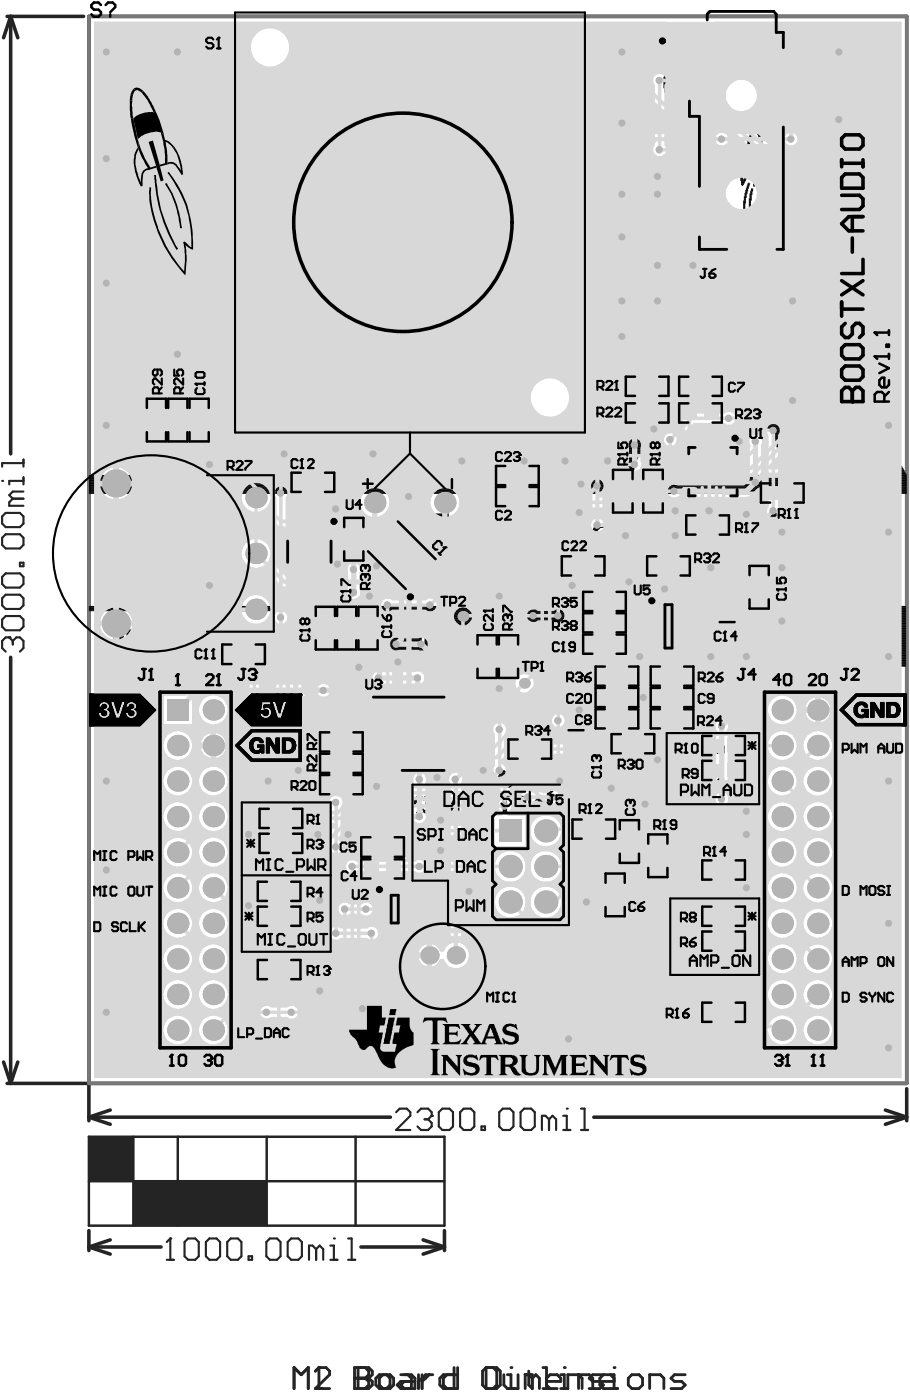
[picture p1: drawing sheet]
<svg xmlns="http://www.w3.org/2000/svg" width="216mm" height="333mm" viewBox="0 0 216 333" stroke-linecap="round" stroke-linejoin="round" font-family="sans-serif">
<g fill="none" stroke="#242424" stroke-width=".84">
<path d="M1.7 3.9h18.2M2.5 3.9v104.1M2.5 3.9l-1.7 5.1M2.5 3.9l1.7 5.1M2.5 156.4v101.3M.8 252.6l1.7 5.1M1.7 257.7h19.4v8.9M4.2 252.6l-1.7 5.1M215.5 259v7.6M21.1 265.7l5.1 1.7M21.1 265.7h71.7M26.2 264.1l-5.1 1.6"/>
<path d="M141.1 265.7h74.4M210.4 264.1l5.1 1.6M215.5 265.7l-5.1 1.7M21.1 292.7v4.8M21.1 296.6l5.1 1.7M21.1 296.6h17.2M26.2 294.9l-5.1 1.7M85.8 296.6h19.8M100.6 294.9l5 1.7M105.6 292.7v4.8M105.6 296.6l-5 1.7"/>
</g>
<path d="M21.1 270.4h84.5v21.2h-84.5zM31.7 270.4v21.2M42.2 270.4v21.2M63.4 270.4v21.2M84.5 270.4v21.2M21.1 281h84.5" fill="none" stroke="#242424" stroke-width=".59"/>
<g fill="#242424">
<path d="M21.1 270.4h10.6v10.6h-10.6z" fill-rule="evenodd"/>
<path d="M31.7 281h31.7v10.6h-31.7z" fill-rule="evenodd"/>
</g>
<path d="M2.2 151.6h-.8l-.9 .9v1.7l.9 .8" fill="none" stroke="#242424" stroke-width=".51"/>
<circle cx="2.2" cy="151.6" r=".25" fill="#242424"/>
<g fill="none" stroke="#242424" stroke-width=".51">
<path d="M3 118.6l-.8 .9v.8h3.4M3 118.6h2.6M5.6 113.5v1.7M5.6 114.4h-3.4v.8M5.6 116.9h-2.6l-.8 .9 .8 .8M1.4 122h3.3l.9 .9v1.6l-.9 .9h-3.3l-.9-.9v-1.6zM1.4 127.1h3.3l.9 .8v1.7l-.9 .9h-3.3l-.9-.9v-1.7zM1.4 136.4h3.3l.9 .8v1.7l-.9 .9h-3.3l-.9-.9v-1.7zM4.7 133.9h.9v.8h-.9zM1.4 141.5h3.3l.9 .8v1.7l-.9 .8h-3.3l-.9-.8v-1.7zM1.4 146.5h3.3l.9 .9v1.7l-.9 .8h-3.3l-.9-.8v-1.7zM2.2 151.6l.8 .9"/>
<path d="M3 152.5v.8M3 152.5l.9-.9h.8l.9 .9v1.7l-.9 .8"/>
</g>
<circle cx=".5" cy="114.4" r=".25" fill="#242424"/>
<path d="M5.6 109.3v1.7M5.6 110.2h-5.1v.8M39.6 299.7h1.7M40.5 294.6v5.1" fill="none" stroke="#242424" stroke-width=".51"/>
<circle cx="40.5" cy="294.6" r=".25" fill="#242424"/>
<path d="M40.5 294.6l-.9 .8M44.7 294.6h1.7l.8 .8v3.4l-.8 .9h-1.7l-.8-.9v-3.4zM49.8 294.6h1.7l.8 .8v3.4l-.8 .9h-1.7l-.9-.9v-3.4zM54.8 294.6h1.7l.9 .8v3.4l-.9 .9h-1.7l-.8-.9v-3.4zM59.1 298.8h.8v.9h-.8zM64.1 294.6h1.7l.9 .8v3.4l-.9 .9h-1.7l-.8-.9v-3.4zM69.2 294.6h1.7l.8 .8v3.4l-.8 .9h-1.7l-.8-.9v-3.4zM75.1 297.1l-.8-.8h-.9v3.4M75.1 297.1v2.6M75.1 297.1l.9-.8 .8 .8v2.6M78.5 299.7h1.7M78.5 296.3h.8v3.4" fill="none" stroke="#242424" stroke-width=".51"/>
<circle cx="79.3" cy="294.6" r=".25" fill="#242424"/>
<path d="M94.1 264.6l.9-.9h1.7l.8 .9v.8l-3.4 3.4h3.4M99.2 264.6l.8-.9h1.7l.9 .9v.8M82.7 299.7h1.7M82.7 294.6h.9v5.1" fill="none" stroke="#242424" stroke-width=".51"/>
<circle cx="102.6" cy="265.4" r=".25" fill="#242424"/>
<g fill="none" stroke="#242424" stroke-width=".51">
<path d="M100.9 266.3h.8M101.7 266.3l.9 .8v.8l-.9 .9h-1.7l-.8-.9M102.6 265.4l-.9 .9M105.1 263.7h1.7l.9 .9v3.3l-.9 .9h-1.7l-.8-.9v-3.3zM110.2 263.7h1.7l.8 .9v3.3l-.8 .9h-1.7l-.9-.9v-3.3zM114.4 267.9h.9v.9h-.9zM119.5 263.7h1.7l.8 .9v3.3l-.8 .9h-1.7l-.9-.9v-3.3zM124.6 263.7h1.6l.9 .9v3.3l-.9 .9h-1.6l-.9-.9v-3.3zM130.5 266.3l-.9-.9h-.8v3.4M130.5 266.3v2.5M130.5 266.3l.8-.9 .9 .9v2.5M133.8 268.8h1.7"/>
<path d="M133.8 265.4h.9v3.4"/>
</g>
<circle cx="134.7" cy="263.7" r=".25" fill="#242424"/>
<path d="M138.1 268.8h1.7M138.1 263.7h.8v5.1" fill="none" stroke="#242424" stroke-width=".51"/>
<path d="M69.9 330.3v-5l1.7 1.7 1.7-1.7v5M75 326.2l.8-.9h1.7l.8 .9v.8l-3.3 3.3h3.3M85.1 325.3v5h2.5l.9-.8v-.9l-.9-.8h-2.5" fill="none" stroke="#242424" stroke-width=".68"/>
<circle cx="85.1" cy="327.8" r=".34" fill="#242424"/>
<path d="M85.1 325.3h2.5l.9 .9v.8l-.9 .8h-2.5M91 327h1.7l.8 .8v1.7l-.8 .8h-1.7l-.8-.8v-1.7zM96.1 327h1.7l.8 .8v2.5h-2.5l-.9-.8 .9-.9h2.5M100.3 327v3.3M102.8 327h-.8l-1.7 1.6M108.8 325.3v5h-2.6l-.8-.8v-1.7l.8-.8h2.6M115.5 325.3h2.5l.9 .9v3.3l-.9 .8h-2.5zM120.6 330.3h1.7M120.6 327h.8v3.3" fill="none" stroke="#242424" stroke-width=".68"/>
<circle cx="121.4" cy="325.3" r=".34" fill="#242424"/>
<path d="M126.5 327.8l-.8-.8h-.9v3.3M126.5 327.8v2.5M126.5 327.8l.8-.8 .9 .8v2.5M129.9 328.6h3.4v-.8l-.9-.8h-1.7l-.8 .8v1.7l.8 .8h1.7M134.9 330.3v-3.3h2.6l.8 .8v2.5M143.4 327h-2.5l-.9 .8 .9 .8h1.7l.8 .9-.8 .8h-2.6M145.1 327h.8v3.3M145.1 330.3h1.7" fill="none" stroke="#242424" stroke-width=".68"/>
<circle cx="145.9" cy="325.3" r=".34" fill="#242424"/>
<path d="M69.9 330.3v-5l1.7 1.7 1.7-1.7v5M75 330.3h1.6M75.8 325.3v5M150.2 327h1.6l.9 .8v1.7l-.9 .8h-1.6l-.9-.8v-1.7zM154.4 330.3v-3.3h2.5l.9 .8v2.5M162.8 327h-2.5l-.8 .8 .8 .8h1.7l.8 .9-.8 .8h-2.5" fill="none" stroke="#242424" stroke-width=".68"/>
<path d="M21.1 3.9h194.4v253.8h-194.4z" fill="none" stroke="#242424" stroke-width=".84"/>
<circle cx="75.8" cy="325.3" r=".34" fill="#242424"/>
<path d="M75.8 325.3l-.8 .9M84.2 325.3v5h2.6l.8-.8v-.9l-.8-.8h-2.6" fill="none" stroke="#242424" stroke-width=".68"/>
<circle cx="84.2" cy="327.8" r=".34" fill="#242424"/>
<g fill="none" stroke="#242424" stroke-width=".68">
<path d="M84.2 325.3h2.6l.8 .9v.8l-.8 .8h-2.6M90.2 327h1.7l.8 .8v1.7l-.8 .8h-1.7l-.9-.8v-1.7zM95.2 327h1.7l.9 .8v2.5h-2.6l-.8-.8 .8-.9h2.6M99.5 327v3.3M102 327h-.9l-1.6 1.6M107.9 325.3v5h-2.5l-.9-.8v-1.7l.9-.8h2.5M115.5 325.3h1.7l.8 .9v3.3l-.8 .8h-1.7l-.8-.8v-3.3zM119.7 327v2.5l.9 .8h2.5v-3.3M124.8 327h1.7M125.7 326.2v3.3l.8 .8M129 325.3h.9v5M129 330.3h1.7"/>
<path d="M133.3 330.3h1.6M133.3 327h.8v3.3"/>
</g>
<circle cx="134.1" cy="325.3" r=".34" fill="#242424"/>
<path d="M137.5 330.3v-3.3h2.5l.9 .8v2.5M142.6 328.6h3.3v-.8l-.8-.8h-1.7l-.8 .8v1.7l.8 .8h1.7" fill="none" stroke="#242424" stroke-width=".68"/>
<path d="M21.1 3.9h194.4v253.8h-194.4z" fill="none" stroke="#787878" stroke-width=".84"/>
<g fill="none" stroke="#000" stroke-width=".24">
<path d="M157.8 18.4h.5M157.8 18.5h.5M157.8 18.7h.5M157.8 18.9h.5M157.8 19h.5M157.8 19.2h.5M157.8 19.4h.3M157.8 19.6h.3M157.8 19.7h.3M157.8 19.9h.3M157.9 17.7h.5M157.9 17.9h.5"/>
<path d="M157.9 18h.4M157.9 18.2h.4M158.1 17.2h.5M158.1 17.4h.5M158.1 17.5h.3M158.3 16.8h.6M158.3 17h.5M158.4 16.7h.5M158.6 16.3h.9M158.6 16.5h.9M158.8 19.9h4.9M158.8 16.2h.7"/>
<path d="M158.9 19.7h4.6M158.9 15.3h.6M158.9 15.5h.6M158.9 15.7h.6M158.9 15.8h.6M158.9 16h.6M158.9 13.3h4.8M158.9 13.5h4.8M158.9 13.6h4.8M158.9 13.8h4.8M158.9 14h4.8M158.9 14.1h1.6"/>
<path d="M158.9 14.3h1.1M158.9 14.5h.7M158.9 14.6h.6M158.9 14.8h.6M158.9 15h.6M158.9 15.2h.6M159.1 17.2h.5M159.1 17.4h.5M159.1 17.5h.5M159.1 17.7h.5M159.1 17.9h.5M159.1 16.7h.5"/>
<path d="M159.1 16.8h.5M159.1 17h.5M159.1 11.6h4.4M159.1 11.8h4.4M159.1 11.9h4.4M159.1 12.1h4.4M159.1 12.3h4.4M159.1 12.4h4.4M159.1 12.6h4.6M159.1 12.8h4.6M159.1 13h4.6M159.1 13.1h4.6"/>
<path d="M159.3 18h.5M159.3 18.2h.5M159.3 18.4h.5M159.3 18.5h.5M159.3 18.7h.5M159.3 19.6h4M159.3 10.4h.5M159.3 10.6h.5M159.3 10.8h.5M159.3 10.9h.5M159.3 11.1h4.2M159.3 11.3h4.2"/>
<path d="M159.3 11.4h4.2M159.5 18.9h.5M159.5 19h.5M159.5 19.2h.5M159.5 19.4h.6M159.5 9.6h.5M159.5 9.7h.5M159.5 9.9h.5M159.5 10.1h.5M159.5 10.2h.5M159.6 8.9h.5M159.6 9.1h.5"/>
<path d="M159.6 9.2h.5M159.6 9.4h.5M159.8 8.6h.5M159.8 8.7h.5M159.8 8.4h.5M160 10.9h2.7M160 7.9h.6M160 8h.5M160 8.2h.5M160.1 7.5h.7M160.1 7.7h.5M160.3 7.2h.7"/>
<path d="M160.3 7.4h.5M160.5 10.8h1.7M160.5 7h.6M160.6 6.7h1.4M160.6 6.9h.7M160.8 6.5h1M161 17.2h.6M161 17.4h.6M161 17.5h.6M161 17.7h.6M161 17.9h.6M161 18h.6"/>
<path d="M161 18.2h.6M161 18.4h.6M161 18.5h.6M161 18.7h.6M161 18.9h.6M161 19h.6M161 19.2h.6M161 19.4h.6M161 15.5h.6M161 15.7h.6M161 15.8h.6M161 16h.6"/>
<path d="M161 16.2h.6M161 16.3h.6M161 16.5h.6M161 16.7h.6M161 16.8h.6M161 17h.6M161.1 6.4h.4M161.5 6.9h.7M161.6 7h.7M161.8 7.2h.5M161.8 7.4h.7M162 7.5h.5"/>
<path d="M162 7.7h.7M162.2 7.9h.5M162.2 8h.5M162.3 8.6h.5M162.3 14.1h1.4M162.3 8.2h.5M162.3 8.4h.5M162.5 19.4h.7M162.5 8.7h.5M162.5 8.9h.5M162.5 9.1h.5M162.5 9.2h.5"/>
<path d="M162.7 19h.5M162.7 19.2h.5M162.7 9.4h.5M162.7 9.6h.5M162.7 9.7h.5M162.7 9.9h.5M162.7 10.1h.5M162.8 18.4h.5M162.8 18.5h.5M162.8 18.7h.5M162.8 18.9h.5M162.8 10.2h.5"/>
<path d="M162.8 10.4h.5M162.8 10.6h.5M162.8 10.8h.5M162.8 10.9h.5M162.8 14.3h.9M163 17.2h.5M163 17.4h.5M163 17.5h.5M163 17.7h.5M163 17.9h.5M163 18h.5M163 18.2h.3"/>
<path d="M163.2 15.3h.5M163.2 15.5h.5M163.2 15.7h.5M163.2 15.8h.5M163.2 16h.5M163.2 16.2h.5M163.2 16.3h.6M163.2 16.5h.8M163.2 16.7h1M163.2 16.8h1M163.2 17h.3M163.2 14.5h.5"/>
<path d="M163.2 14.6h.5M163.2 14.8h.5M163.2 15h.5M163.2 15.2h.5M163.8 17.2h.6M163.8 17h.6M164 17.4h.5M164 17.5h.5M164.2 17.7h.3M164.2 17.9h.5M164.2 18h.5M164.2 18.2h.5"/>
<path d="M164.4 18.4h.3M164.4 18.5h.3M164.4 18.7h.5M164.4 18.9h.5M164.4 19h.5M164.4 19.2h.5M164.4 19.4h.5M164.4 19.6h.5M164.4 19.7h.5M164.4 19.9h.5M157.8 20.1h.5M157.8 20.2h.5"/>
<path d="M157.8 20.4h.5M157.8 20.6h.5M157.8 20.7h.5M157.8 20.9h1M157.9 21.2h.7M157.9 21.4h.7M157.9 21.6h.5M157.9 21.8h.5M157.9 21.1h.9M157.9 21.9h.4M158.4 20.4h.5M158.4 20.6h.5"/>
<path d="M158.4 20.7h.4M158.6 20.2h.5M158.6 28.9h.5M158.6 29h.5M158.6 29.2h.5M158.6 29.4h.5M158.6 29.5h.5M158.6 29.7h.5M158.6 26h.5M158.6 26.2h.5M158.6 26.3h.5M158.6 26.5h.5"/>
<path d="M158.6 26.7h.5M158.6 26.8h.5M158.6 27h.3M158.6 27.2h.3M158.6 27.3h.3M158.6 27.5h.3M158.6 27.7h.3M158.6 27.8h.3M158.6 28h.3M158.6 28.2h.3M158.6 28.4h.3M158.6 28.5h.3"/>
<path d="M158.6 28.7h.5M158.8 20.1h.5M158.8 29.9h.3M158.8 30h.3M158.8 30.2h.3M158.8 30.4h.3M158.8 30.6h.5M158.8 30.7h.5M158.8 30.9h.5M158.8 24.8h.5M158.8 25h.5M158.8 25.1h.5"/>
<path d="M158.8 25.3h.3M158.8 25.5h.3M158.8 25.6h.3M158.8 25.8h.3M158.9 31.1h.4M158.9 31.2h.4M158.9 31.4h.4M158.9 31.6h.6M158.9 31.7h.6M158.9 24h.6M158.9 24.1h.6M158.9 24.3h.4"/>
<path d="M158.9 24.5h.4M158.9 24.6h.4M159.1 31.9h.4M159.1 32.1h.4M159.1 32.2h.5M159.1 32.4h.5M159.1 32.6h.5M159.1 23.3h.5M159.1 23.4h.5M159.1 23.6h.4M159.1 23.8h.4M159.3 32.7h.3"/>
<path d="M159.3 32.9h.3M159.3 33.1h.5M159.3 33.3h.5M159.3 22.6h.5M159.3 22.8h.5M159.3 22.9h.3M159.3 23.1h.3M159.5 33.4h.3M159.5 33.6h.3M159.5 33.8h.5M159.5 33.9h1M159.5 22.1h.5"/>
<path d="M159.5 22.3h.5M159.5 22.4h.3M159.6 21.4h.5M159.6 21.6h.5M159.6 21.8h.4M159.6 34.1h.9M159.6 34.3h.7M159.6 34.4h.5M159.6 21.9h.4M159.8 34.6h.2M160.1 28.9h.5M160.1 29h.5"/>
<path d="M160.1 29.2h.5M160.1 33.8h1M160.1 25h.5M160.1 25.1h.5M160.1 25.3h.5M160.1 25.5h.5M160.1 25.6h.4M160.1 25.8h.4M160.1 26h.4M160.1 26.2h.4M160.1 26.3h.4M160.1 26.5h.4"/>
<path d="M160.1 26.7h.4M160.1 26.8h.4M160.1 27h.4M160.1 27.2h.4M160.1 27.3h.4M160.1 27.5h.4M160.1 27.7h.4M160.1 27.8h.4M160.1 28h.4M160.1 28.2h.4M160.1 28.4h.4M160.1 28.5h.5"/>
<path d="M160.1 28.7h.5M160.3 29.4h.3M160.3 29.5h.3M160.3 29.7h.3M160.3 29.9h.3M160.3 30h.5M160.3 30.2h.5M160.3 30.4h.5M160.3 33.4h.8M160.3 33.6h.8M160.3 24h.5M160.3 24.1h.5"/>
<path d="M160.3 24.3h.5M160.3 24.5h.3M160.3 24.6h.3M160.3 24.8h.3M160.5 30.6h.3M160.5 30.7h.1M160.5 33.1h.5M160.5 33.3h.5M160.5 23.3h.5M160.5 23.4h.5M160.5 23.6h.3M160.5 23.8h.3"/>
<path d="M160.6 32.9h.4M160.6 33.9h.5M160.6 22.9h.4M160.6 23.1h.4M160.8 34.1h.3M160.8 34.3h.3M160.8 34.4h.5M160.8 34.6h.5M160.8 34.8h.5M161 20.1h.5M161 20.2h.5M161 20.4h.5"/>
<path d="M161 20.6h.5M161 20.7h.5M161 34.9h.3M161 35.1h.3M161 35.3h.5M161 20.9h.5M161.1 21.2h.4M161.1 21.4h.4M161.1 21.6h.4M161.1 21.8h.4M161.1 35.6h.4M161.1 35.8h.5"/>
<path d="M161.1 36h.5M161.1 22.1h.4M161.1 21.1h.4M161.1 21.9h.4M161.1 35.5h.4M161.3 36.1h.3M161.3 36.3h.3M161.3 36.5h.5M161.3 38.2h.3M161.3 38.3h.3M161.3 38.5h.3M161.3 38.7h.3"/>
<path d="M161.3 38.8h.3M161.3 39h.3M161.3 39.2h.3M161.3 39.3h.3M161.3 39.5h.3M161.3 39.7h.3M161.3 39.9h.3M161.5 36.6h.3M161.5 36.8h.5M161.5 37h.5M161.5 37.1h.7M161.5 37.3h1.2"/>
<path d="M161.5 37.5h.1M161.5 37.7h.1M161.5 37.8h.1M161.5 38h.1M161.8 21.2h.5M161.8 21.4h.5M161.8 21.6h.5M161.8 37.5h.7M161.8 37.7h.7M161.8 37.8h.7M161.8 38h.5M161.8 38.2h.5"/>
<path d="M161.8 38.3h.4M161.8 38.5h.4M161.8 38.7h.4M161.8 38.8h.4M161.8 39h.4M161.8 39.2h.4M161.8 39.3h.4M161.8 39.5h.4M161.8 39.7h.4M161.8 39.9h.4M162 21.8h.3M162 33.1h.5"/>
<path d="M162 33.3h.5M162 33.4h.5M162 33.6h.3M162 33.8h.3M162 22.1h.5M162 22.3h.5M162 22.4h.5M162 21.1h.2M162 21.9h.3M162.2 32.2h.5M162.2 32.4h.5M162.2 32.6h.5"/>
<path d="M162.2 32.7h.3M162.2 32.9h.3M162.2 22.6h.3M162.2 22.8h.3M162.2 22.9h.5M162.2 23.1h.5M162.2 23.3h.5M162.3 36.8h.5M162.3 37h.5M162.3 37.1h.4M162.3 31.1h.5M162.3 31.2h.5"/>
<path d="M162.3 31.4h.5M162.3 31.6h.5M162.3 31.7h.4M162.3 31.9h.4M162.3 32.1h.4M162.3 23.4h.4M162.3 23.6h.4M162.3 23.8h.4M162.3 24h.4M162.3 24.1h.5M162.3 24.3h.5M162.3 24.5h.5"/>
<path d="M162.5 36.5h.5M162.5 36.6h.3M162.5 29.2h.5M162.5 29.4h.5M162.5 29.5h.5M162.5 29.7h.5M162.5 29.9h.5M162.5 30h.5M162.5 30.2h.5M162.5 30.4h.3M162.5 30.6h.3M162.5 30.7h.3"/>
<path d="M162.5 30.9h.3M162.5 24.6h.3M162.5 24.8h.3M162.5 25h.3M162.5 25.1h.3M162.5 25.3h.3M162.5 25.5h.5M162.5 25.6h.5M162.5 25.8h.5M162.5 26h.5M162.5 26.2h.5M162.5 26.3h.5"/>
<path d="M162.5 26.5h.5M162.7 36h.5M162.7 36.1h.3M162.7 36.3h.3M162.7 28.9h.3M162.7 29h.3M162.7 26.7h.3M162.7 26.8h.3M162.7 27h.3M162.7 27.2h.3M162.7 27.3h.3M162.7 27.5h.3"/>
<path d="M162.7 27.7h.3M162.7 27.8h.3M162.7 28h.3M162.7 28.2h.3M162.7 28.4h.3M162.7 28.5h.3M162.7 28.7h.3M162.8 35.6h.4M162.8 35.8h.4M162.8 35.3h.5M162.8 35.5h.5M163 34.8h.5"/>
<path d="M163 34.9h.5M163 35.1h.3M163.2 34.1h.5M163.2 34.3h.5M163.2 34.4h.3M163.2 34.6h.3M163.2 22.8h.3M163.2 22.9h.3M163.2 23.1h.5M163.2 23.3h.5M163.3 20.1h.5M163.3 33.4h.5"/>
<path d="M163.3 33.6h.5M163.3 33.8h.4M163.3 33.9h.4M163.3 23.4h.4M163.3 23.6h.5M163.3 23.8h.5M163.5 20.2h.5M163.5 20.4h.5M163.5 32.4h.5M163.5 32.6h.5M163.5 32.7h.5M163.5 32.9h.3"/>
<path d="M163.5 33.1h.3M163.5 33.3h.3M163.5 24h.3M163.5 24.1h.3M163.5 24.3h.5M163.5 24.5h.5M163.7 20.6h.5M163.7 20.7h.5M163.7 31.2h.5M163.7 31.4h.5M163.7 31.6h.5M163.7 31.7h.5"/>
<path d="M163.7 31.9h.3M163.7 32.1h.3M163.7 32.2h.3M163.7 24.6h.3M163.7 24.8h.3M163.7 25h.3M163.7 25.1h.5M163.7 25.3h.5M163.7 25.5h.5M163.8 21.2h.9M163.8 29.2h.6M163.8 29.4h.6"/>
<path d="M163.8 29.5h.6M163.8 29.7h.6M163.8 29.9h.6M163.8 30h.6M163.8 30.2h.6M163.8 30.4h.6M163.8 30.6h.4M163.8 30.7h.4M163.8 30.9h.4M163.8 31.1h.4M163.8 25.6h.4M163.8 25.8h.4"/>
<path d="M163.8 26h.4M163.8 26.2h.4M163.8 26.3h.6M163.8 26.5h.6M163.8 26.7h.6M163.8 26.8h.6M163.8 27h.6M163.8 27.2h.6M163.8 27.3h.6M163.8 20.9h.9M163.8 21.1h.9M164 21.4h.7"/>
<path d="M164 21.6h.7M164 28.9h.4M164 29h.4M164 27.5h.4M164 27.7h.4M164 27.8h.4M164 28h.4M164 28.2h.4M164 28.4h.4M164 28.5h.4M164 28.7h.4M164.2 21.8h.5"/>
<path d="M164.2 21.9h.3M164.4 20.1h.5M164.4 20.2h.5M164.4 20.4h.5M164.4 20.6h.3M164.4 20.7h.3M176.5 39.9h.5M176.7 39.7h.5M176.9 39.3h.8M176.9 39.5h.8M177 39.2h.7M177.2 37.1h4.2"/>
<path d="M177.2 37.3h4.2M177.2 37.5h1.2M177.2 37.7h.8M177.2 37.8h.5M177.2 38h.5M177.2 38.2h.5M177.2 38.3h.5M177.2 38.5h.5M177.2 38.7h.5M177.2 38.8h.5M177.2 39h.5M177.4 35.6h4"/>
<path d="M177.4 35.8h4M177.4 36h4M177.4 36.1h4M177.4 36.3h4M177.4 36.5h4M177.4 36.6h4M177.4 36.8h4M177.4 37h4M177.4 39.7h.3M177.4 39.9h.3M177.4 35.5h4M177.5 34.4h.5"/>
<path d="M177.5 34.6h.5M177.5 34.8h3.8M177.5 34.9h3.8M177.5 35.1h3.8M177.5 35.3h3.9M177.7 33.6h.5M177.7 33.8h.5M177.7 33.9h.5M177.7 34.1h.5M177.7 34.3h.3M177.9 33.1h.5M177.9 33.3h.5"/>
<path d="M177.9 33.4h.3M178 32.6h.5M178 32.7h.5M178 32.9h.4M178.2 32.1h.5M178.2 32.2h.5M178.2 32.4h.3M178.4 31.7h.5M178.4 31.9h.5M178.4 34.6h2M178.5 31.4h.7M178.5 31.6h.6"/>
<path d="M178.7 31.2h.7M178.9 31.1h1.2M179.1 38.7h.5M179.1 38.8h.5M179.1 39h.5M179.1 39.2h.5M179.1 39.3h.5M179.1 39.5h.5M179.1 39.7h.5M179.1 39.9h.5M179.1 30.9h.8M179.6 31.2h.6"/>
<path d="M179.7 31.4h.5M179.9 31.6h.5M179.9 31.7h.5M180.1 31.9h.5M180.1 32.1h.5M180.2 32.2h.5M180.2 32.4h.5M180.4 37.5h1M180.4 32.6h.3M180.4 32.7h.5M180.4 32.9h.5M180.6 33.1h.3"/>
<path d="M180.6 33.3h.5M180.6 33.4h.5M180.6 33.6h.5M180.6 33.8h.5M180.7 37.7h.7M180.7 33.9h.4M180.7 34.1h.4M180.7 34.3h.6M180.7 34.4h.6M180.7 34.6h.6M180.9 39h.5M180.9 39.2h.5"/>
<path d="M180.9 39.3h.7M180.9 39.5h.9M180.9 39.7h1M180.9 39.9h1M181.1 37.8h.3M181.1 38h.3M181.1 38.2h.3M181.1 38.3h.3M181.1 38.5h.3M181.1 38.7h.3M181.1 38.8h.3M143.1 50h.5"/>
<path d="M143.1 50.2h.3M143.1 50.3h.3M143.1 50.5h.3M143.1 50.7h.3M143.1 50.9h.3M143.1 51h.3M143.1 51.2h.3M143.1 51.4h.3M143.1 51.5h.3M143.1 51.7h.3M143.1 51.9h.3M143.1 52h.3"/>
<path d="M143.1 52.2h.3M143.1 52.4h.8M143.1 52.5h.6M143.1 52.7h.6M143.1 52.9h.6M143.2 49.7h.5M143.2 49.8h.4M143.2 53.1h.4M143.2 53.2h.4M143.4 49.3h.5M143.4 49.5h.3M143.6 49.2h.3"/>
<path d="M143.6 52h.5M143.6 52.2h.3M143.6 49h.8M143.7 56.4h.5M143.7 56.6h.5M143.7 56.8h.4M143.7 56.9h.4M143.7 57.1h.4M143.7 57.3h.4M143.7 57.5h.4M143.7 57.6h.4M143.7 57.8h.4"/>
<path d="M143.7 58h.4M143.7 58.1h.4M143.7 58.3h.4M143.7 58.5h.4M143.7 58.6h.4M143.7 58.8h.5M143.7 59h.5M143.7 51.9h.4M143.7 48.8h.7M143.9 55.9h.3M143.9 56.1h.3M143.9 56.3h.3"/>
<path d="M143.9 59.1h.3M143.9 59.3h.3M143.9 59.5h.3M143.9 59.7h.3M143.9 59.8h.3M143.9 60h.3M143.9 51.5h4.1M143.9 51.7h.5M143.9 55.3h.5M143.9 55.4h.3M143.9 55.6h.3M143.9 47.1h1.2"/>
<path d="M143.9 47.3h.7M143.9 47.5h.5M143.9 47.6h.5M143.9 47.8h.5M143.9 48h.5M143.9 48.1h.5M143.9 48.5h.5M143.9 48.7h.5M143.9 46.6h3.9M143.9 46.8h3.9M143.9 47h3.9M143.9 55.8h.3"/>
<path d="M144.1 49.2h.3M144.1 49.3h.3M144.1 49.5h.3M144.1 49.7h.5M144.1 49.8h.5M144.1 54.6h.3M144.1 54.7h.3M144.1 54.9h.3M144.1 55.1h.3M144.1 48.3h.3M144.1 44.8h3.5M144.1 44.9h3.5"/>
<path d="M144.1 45.1h3.5M144.1 45.3h3.5M144.1 45.4h3.7M144.1 45.6h3.7M144.1 45.8h3.7M144.1 45.9h3.7M144.1 46.1h3.7M144.1 46.3h3.7M144.1 46.5h3.7M144.2 50h.4M144.2 50.2h.4M144.2 50.3h.4"/>
<path d="M144.2 50.5h.5M144.2 50.7h.5M144.2 51.4h3.4M144.2 53.9h.4M144.2 54.1h.4M144.2 54.2h.4M144.2 54.4h.4M144.2 43.7h.5M144.2 43.9h.5M144.2 44.1h.5M144.2 44.3h.4M144.2 44.4h.4"/>
<path d="M144.2 44.6h3.4M144.4 50.9h.3M144.4 51h.3M144.4 51.2h.5M144.4 53.2h.5M144.4 53.4h.3M144.4 53.6h.3M144.4 53.7h.3M144.4 43.1h.5M144.4 43.2h.5M144.4 43.4h.3M144.4 43.6h.3"/>
<path d="M144.6 52.9h.3M144.6 53.1h.3M144.6 42.6h.5M144.6 42.7h.3M144.6 42.9h.3M144.7 52.7h.2M144.7 42.4h.4M144.7 42.1h.6M144.7 42.2h.6M144.9 56.3h.5M144.9 56.4h.5M144.9 56.6h.5"/>
<path d="M144.9 56.8h.4M144.9 56.9h.4M144.9 57.1h.4M144.9 57.3h.4M144.9 57.5h.5M144.9 57.6h.5M144.9 57.8h.5M144.9 41.7h.5M144.9 41.9h.5M145.1 55.9h.3M145.1 56.1h.3M145.1 58h.3"/>
<path d="M145.1 58.1h.3M145.1 58.3h.3M145.1 58.5h.3M145.1 58.6h.3M145.1 58.8h.3M145.1 59h.3M145.1 59.1h.3M145.1 59.3h.5M145.1 54.9h.5M145.1 55.1h.3M145.1 55.3h.3M145.1 55.4h.3"/>
<path d="M145.1 55.6h.3M145.1 41.5h.5M145.1 55.8h.3M145.3 59.5h.3M145.3 59.7h.3M145.3 59.8h.3M145.3 60h.3M145.3 54.2h.5M145.3 54.4h.3M145.3 54.6h.3M145.3 54.7h.3M145.3 44.4h1.3"/>
<path d="M145.3 41.4h.5M145.3 41.2h1.1M145.4 54.1h.4M145.6 49.2h.7M145.6 49.3h.7M145.6 49.5h.7M145.6 49.7h.7M145.6 49.8h.7M145.6 50h.7M145.6 50.2h.7M145.6 50.3h.7M145.6 50.5h.7"/>
<path d="M145.6 50.7h.7M145.6 50.9h.7M145.6 51h.7M145.6 51.2h.7M145.6 48.1h.7M145.6 48.3h.7M145.6 48.5h.7M145.6 48.7h.7M145.6 48.8h.7M145.6 41h.7M145.6 49h.7M145.8 51.7h.3"/>
<path d="M145.8 51.9h.3M145.8 52h.3M145.8 52.2h.3M145.8 52.4h.3M145.8 52.5h.3M145.8 52.7h.3M145.8 52.9h.3M145.8 53.1h.3M145.8 53.2h.3M145.8 53.4h.3M145.9 41.4h.5M146.1 41.5h.5"/>
<path d="M146.3 41.7h.5M146.4 52.5h.4M146.4 52.7h.4M146.4 52.9h.4M146.4 53.1h.4M146.4 53.2h.5M146.4 41.9h.4M146.4 42.1h.5M146.6 53.4h.3M146.6 53.6h.3M146.6 53.7h.3M146.6 53.9h.3"/>
<path d="M146.6 54.1h.5M146.6 42.4h.5M146.6 42.6h.5M146.6 42.2h.3M146.8 54.2h.3M146.8 54.4h.3M146.8 54.6h.3M146.8 54.7h.3M146.8 54.9h.3M146.8 55.1h.5M146.8 42.7h.3M146.8 42.9h.5"/>
<path d="M146.8 43.1h.5M146.9 55.9h.4M146.9 56.1h.4M146.9 56.3h.4M146.9 56.4h.6M146.9 59.7h.6M146.9 59.8h.4M146.9 60h.4M146.9 51.2h.6M146.9 55.3h.4M146.9 55.4h.4M146.9 55.6h.4"/>
<path d="M146.9 43.2h.4M146.9 43.4h.4M146.9 43.6h.6M146.9 43.7h.6M146.9 47.1h.9M146.9 55.8h.4M147.1 56.6h.4M147.1 56.8h.4M147.1 56.9h.4M147.1 57.1h.4M147.1 57.3h.4M147.1 57.5h.4"/>
<path d="M147.1 57.6h.4M147.1 57.8h.4M147.1 58h.4M147.1 58.1h.4M147.1 58.3h.4M147.1 58.5h.4M147.1 58.6h.4M147.1 58.8h.4M147.1 59h.4M147.1 59.1h.4M147.1 59.3h.4M147.1 59.5h.4"/>
<path d="M147.1 50.7h.5M147.1 50.9h.5M147.1 51h.4M147.1 43.9h.4M147.1 44.1h.4M147.1 44.3h.4M147.1 44.4h.5M147.3 49.7h.5M147.3 49.8h.5M147.3 50h.5M147.3 50.2h.3M147.3 50.3h.3"/>
<path d="M147.3 50.5h.3M147.3 47.3h.5M147.5 49.2h.8M147.5 49.3h.3M147.5 49.5h.3M147.5 51.7h.5M147.5 53.9h.3M147.5 54.1h.3M147.5 47.5h.3M147.5 47.6h.3M147.5 47.8h.3M147.5 48h.3"/>
<path d="M147.5 48.1h.3M147.5 48.3h.3M147.5 48.5h.3M147.5 48.7h.5M147.5 48.8h.6M147.5 49h.6M147.6 54.2h.4M147.6 54.4h.4M147.6 54.6h.5M147.8 51.9h.3M147.8 52h.5M147.8 54.7h.3"/>
<path d="M147.8 54.9h.3M147.8 55.1h.3M147.8 55.3h.5M148 55.9h.3M148 56.1h.5M148 49.3h.5M148 52.2h.3M148 52.4h.8M148 55.4h.3M148 55.6h.3M148 55.8h.3M148.1 56.3h.4"/>
<path d="M148.1 56.4h.4M148.1 56.6h.4M148.1 56.8h.4M148.1 56.9h.4M148.1 57.1h.4M148.1 57.3h.4M148.1 57.5h.4M148.1 57.6h.4M148.1 57.8h.4M148.1 58h.4M148.1 58.1h.5M148.1 58.3h.5"/>
<path d="M148.1 58.5h.5M148.1 58.6h.5M148.1 58.8h.4M148.1 59h.4M148.1 59.1h.4M148.1 59.3h.4M148.1 59.5h.4M148.1 59.7h.4M148.1 59.8h.4M148.1 60h.4M148.1 49.5h.4M148.1 49.7h.5"/>
<path d="M148.1 52.5h.7M148.1 52.7h.7M148.3 49.8h.3M148.3 50h.3M148.3 50.2h.5M148.3 52.9h.3M148.3 53.1h.3M148.5 50.3h.3M148.5 50.5h.3M148.5 50.7h.3M148.5 50.9h.3M148.5 51h.3"/>
<path d="M148.5 51.2h.3M148.5 51.4h.3M148.5 51.5h.3M148.5 51.7h.3M148.5 51.9h.3M148.5 52h.3M148.5 52.2h.3M159.6 60h1.4M159.8 57.8h1.3M159.8 58h1.3M159.8 58.1h1.3M159.8 58.3h1.3"/>
<path d="M159.8 58.5h1.3M159.8 58.6h1.3M159.8 58.8h1.3M159.8 59h1.3M159.8 59.1h1.3M159.8 59.3h1.3M159.8 59.5h1.3M159.8 59.7h1.3M159.8 59.8h1.3M160 55.9h1.1M160 56.1h1.1M160 56.3h1.1"/>
<path d="M160 56.4h1.1M160 56.6h1.1M160 56.8h1.1M160 56.9h1.1M160 57.1h1.1M160 57.3h1.1M160 57.5h1.1M160 57.6h1.1M160 55.8h1.1M160.1 53.6h1M160.1 53.7h1M160.1 53.9h1"/>
<path d="M160.1 54.1h1M160.1 54.2h1M160.1 54.4h1M160.1 54.6h1M160.1 54.7h1M160.1 54.9h1M160.1 55.1h1M160.1 55.3h1M160.1 55.4h1M160.1 55.6h1M160.3 51.4h1M160.3 51.5h1"/>
<path d="M160.3 51.7h1M160.3 51.9h1M160.3 52h1M160.3 52.2h1M160.3 52.4h1M160.3 52.5h1M160.3 52.7h1M160.3 52.9h1M160.3 53.1h1M160.3 53.2h1M160.3 53.4h1M160.5 49.3h.8"/>
<path d="M160.5 49.5h.8M160.5 49.7h.8M160.5 49.8h.8M160.5 50h.8M160.5 50.2h.8M160.5 50.3h.8M160.5 50.5h.8M160.5 50.7h.8M160.5 50.9h.8M160.5 51h.8M160.5 51.2h.8M160.6 49.2h.7"/>
<path d="M160.6 47.1h.7M160.6 47.3h.7M160.6 47.5h.7M160.6 47.6h.7M160.6 47.8h.7M160.6 48h.7M160.6 48.1h.7M160.6 48.3h.7M160.6 48.5h.7M160.6 48.7h.7M160.6 48.8h.7M160.6 49h.7"/>
<path d="M160.8 45.1h.7M160.8 45.3h.7M160.8 45.4h.7M160.8 45.6h.7M160.8 45.8h.7M160.8 45.9h.7M160.8 46.1h.7M160.8 46.3h.7M160.8 46.5h.7M160.8 46.6h.7M160.8 46.8h.7M160.8 47h.7"/>
<path d="M161 42.9h.5M161 43.1h.5M161 43.2h.5M161 43.4h.5M161 43.6h.5M161 43.7h.5M161 43.9h.5M161 44.1h.5M161 44.3h.5M161 44.4h.5M161 44.6h.5M161 44.8h.5"/>
<path d="M161 44.9h.5M161.1 42.4h.4M161.1 42.6h.4M161.1 42.7h.4M161.1 41h.4M161.1 41.4h.4M161.1 41.5h.4M161.1 41.7h.4M161.1 41.9h.4M161.1 42.1h.4M161.1 40h.5M161.1 40.2h.4"/>
<path d="M161.1 40.4h.4M161.1 40.5h.4M161.1 40.7h.4M161.1 40.9h.4M161.1 41.2h.4M161.1 42.2h.4M161.8 40h.4M161.8 40.2h.5M162 42.4h.3M162 42.6h.3M162 42.7h.3M162 42.9h.3"/>
<path d="M162 43.1h.3M162 43.2h.3M162 43.4h.3M162 43.6h.3M162 43.7h.3M162 43.9h.3M162 44.1h.3M162 44.3h.3M162 44.4h.3M162 47.1h.5M162 47.3h.5M162 41h.3"/>
<path d="M162 41.4h.3M162 41.5h.3M162 41.7h.3M162 41.9h.3M162 42.1h.3M162 44.6h.3M162 44.8h.3M162 44.9h.3M162 45.1h.3M162 45.3h.3M162 45.4h.3M162 45.6h.3"/>
<path d="M162 45.8h.5M162 45.9h.5M162 46.1h.5M162 46.3h.5M162 46.5h.5M162 46.6h.5M162 46.8h.5M162 47h.5M162 40.4h.3M162 40.5h.3M162 40.7h.3M162 40.9h.3"/>
<path d="M162 41.2h.3M162 42.2h.3M162.2 49.2h.5M162.2 49.3h.5M162.2 49.5h.5M162.2 49.7h.5M162.2 49.8h.5M162.2 50h.5M162.2 50.2h.5M162.2 50.3h.5M162.2 50.5h.5M162.2 50.7h.6"/>
<path d="M162.2 50.9h.6M162.2 51h.6M162.2 51.2h.6M162.2 51.4h.6M162.2 51.5h.6M162.2 51.7h.6M162.2 51.9h.6M162.2 52h.6M162.2 52.2h.6M162.2 52.4h.6M162.2 52.5h.6M162.2 52.7h.6"/>
<path d="M162.2 52.9h.6M162.2 53.1h.6M162.2 53.2h.8M162.2 53.4h.8M162.2 53.6h.8M162.2 53.7h.8M162.2 53.9h.8M162.2 54.1h.8M162.2 54.2h.8M162.2 54.4h.8M162.2 47.5h.3M162.2 47.6h.3"/>
<path d="M162.2 47.8h.3M162.2 48h.3M162.2 48.1h.3M162.2 48.3h.5M162.2 48.5h.5M162.2 48.7h.5M162.2 48.8h.5M162.2 49h.5M162.3 55.9h.9M162.3 56.1h.9M162.3 56.3h.9M162.3 56.4h.9"/>
<path d="M162.3 56.6h.9M162.3 56.8h.9M162.3 56.9h.9M162.3 57.1h.9M162.3 57.3h.9M162.3 57.5h.9M162.3 57.6h.9M162.3 57.8h1M162.3 58h1M162.3 58.1h1M162.3 58.3h1M162.3 58.5h1"/>
<path d="M162.3 58.6h1M162.3 58.8h1M162.3 59h1M162.3 59.1h1M162.3 59.3h1M162.3 59.5h1M162.3 59.7h1M162.3 59.8h1M162.3 60h1.2M162.3 54.6h.7M162.3 54.7h.7M162.3 54.9h.7"/>
<path d="M162.3 55.1h.7M162.3 55.3h.7M162.3 55.4h.7M162.3 55.6h.9M162.3 55.8h.9M176 42.4h.5M176 42.6h.5M176 42.7h.5M176 42.9h.5M176 41.4h.5M176 41.5h.5M176 41.7h.5"/>
<path d="M176 41.9h.5M176 42.1h.5M176 42.2h.5M176.2 43.1h.8M176.2 43.2h.8M176.2 43.4h.7M176.2 43.6h.7M176.2 43.7h.5M176.2 43.9h.5M176.2 41h.3M176.2 40.7h.5M176.2 40.9h.3"/>
<path d="M176.2 41.2h.3M176.3 44.1h.2M176.3 40.2h.6M176.3 40.4h.4M176.3 40.5h.4M176.5 40h.4M176.7 49.2h.3M176.7 49.3h.3M176.7 49.5h.3M176.7 49.7h.3M176.7 49.8h.3M176.7 50h.3"/>
<path d="M176.7 50.2h.3M176.7 50.3h.5M176.7 50.5h.5M176.7 50.7h.5M176.7 42.7h.5M176.7 42.9h.5M176.7 47.8h.5M176.7 48h.5M176.7 48.1h.5M176.7 48.3h.5M176.7 48.5h.3M176.7 48.7h.3"/>
<path d="M176.7 48.8h.3M176.7 49h.3M176.9 50.9h.3M176.9 51h.3M176.9 51.2h.3M176.9 51.4h.3M176.9 51.5h.3M176.9 51.7h.3M176.9 51.9h.5M176.9 52h.5M176.9 42.6h.5M176.9 47.1h.3"/>
<path d="M176.9 47.3h.3M176.9 47.5h.3M176.9 47.6h.3M176.9 46.8h.5M176.9 47h.5M177 52.2h.4M177 52.4h.4M177 52.5h.4M177 52.7h.5M177 52.9h.5M177 42.4h1.4M177 45.9h.5"/>
<path d="M177 46.1h.5M177 46.3h.4M177 46.5h.4M177 46.6h.4M177.2 53.1h.3M177.2 53.2h.3M177.2 53.4h.3M177.2 53.6h.5M177.2 45.3h.5M177.2 45.4h.5M177.2 45.6h.3M177.2 45.8h.3"/>
<path d="M177.2 42.2h4.1M177.4 53.7h.3M177.4 53.9h.3M177.4 54.1h.3M177.4 54.2h.5M177.4 42.1h3.5M177.4 44.8h.5M177.4 44.9h.3M177.4 45.1h.3M177.4 40h.3M177.4 40.2h.3M177.4 40.4h.3"/>
<path d="M177.4 40.5h.5M177.4 40.7h.5M177.4 40.9h.5M177.5 54.4h.9M177.5 54.6h.7M177.5 54.7h.5M177.5 54.9h.4M177.5 44.3h.5M177.5 44.4h.4M177.5 41h.4M177.5 41.4h.5M177.5 41.5h.5"/>
<path d="M177.5 41.7h.5M177.5 44.6h.4M177.5 41.2h.4M177.7 43.7h.5M177.7 43.9h.3M177.7 44.1h.3M177.7 41.9h.5M177.9 43.6h.1M178 49.2h.4M178 49.3h.4M178 49.5h.4M178 49.7h.4"/>
<path d="M178 49.8h.5M178 50h.5M178 50.2h.5M178 54.2h.9M178 47.3h.5M178 47.5h.5M178 47.6h.5M178 47.8h.4M178 48h.4M178 48.1h.4M178 48.3h.4M178 48.5h.4"/>
<path d="M178 48.7h.4M178 48.8h.4M178 49h.4M178.2 50.3h.3M178.2 50.5h.3M178.2 50.7h.3M178.2 50.9h.3M178.2 51h.3M178.2 51.2h.3M178.2 51.4h.5M178.2 51.5h.5M178.2 53.9h.7"/>
<path d="M178.2 54.1h.7M178.2 47.1h.3M178.2 46.1h.5M178.2 46.3h.5M178.2 46.5h.3M178.2 46.6h.3M178.2 46.8h.3M178.2 47h.3M178.4 53.6h.5M178.4 53.7h.5M178.4 45.4h.5M178.4 45.6h.3"/>
<path d="M178.4 45.8h.3M178.4 45.9h.3M178.5 54.4h.4M178.5 54.6h.4M178.5 54.7h.6M178.5 54.9h.6M178.5 44.9h.4M178.5 45.1h.4M178.5 45.3h.4M178.7 55.9h.5M178.7 56.1h.7M178.7 56.3h.7"/>
<path d="M178.7 56.4h.7M178.7 57.8h.4M178.7 58h.4M178.7 58.1h.4M178.7 58.3h.4M178.7 58.5h.4M178.7 58.6h.4M178.7 58.8h.4M178.7 55.1h.4M178.7 55.3h.4M178.7 55.4h.5M178.7 55.6h.5"/>
<path d="M178.7 55.8h.5M178.9 42.4h2.5M179.1 56.6h.5M179.1 42.6h.5M179.1 42.7h.5M179.1 42.9h.5M179.1 43.1h.3M179.1 43.2h.3M179.1 43.4h.3M179.1 43.6h.3M179.1 43.7h.3M179.1 43.9h.3"/>
<path d="M179.1 44.1h.3M179.1 44.3h.3M179.1 41h.5M179.1 41.4h.5M179.1 41.5h.5M179.1 41.7h.5M179.1 41.9h.5M179.1 40h.5M179.1 40.2h.5M179.1 40.4h.5M179.1 40.5h.5M179.1 40.7h.5"/>
<path d="M179.1 40.9h.5M179.1 41.2h.5M179.2 56.8h.4M179.2 56.9h.4M179.2 57.1h.5M179.4 57.3h.8M179.4 57.5h.8M179.6 57.6h.5M179.6 57.8h.5M179.6 58h.3M179.6 54.2h.5M179.7 58.1h.2"/>
<path d="M179.7 53.6h.5M179.7 53.7h.4M179.7 53.9h.4M179.7 54.1h.4M179.7 43.4h.4M179.7 43.6h.4M179.7 43.7h.4M179.7 43.9h.5M179.9 56.9h.5M179.9 57.1h.3M179.9 52.7h.5M179.9 52.9h.3"/>
<path d="M179.9 53.1h.3M179.9 53.2h.3M179.9 53.4h.3M179.9 44.1h.3M179.9 44.3h.3M179.9 44.4h.3M179.9 44.6h.3M179.9 44.8h.5M179.9 44.9h.5M180.1 56.6h.5M180.1 56.8h.3M180.1 51.7h.5"/>
<path d="M180.1 51.9h.5M180.1 52h.3M180.1 52.2h.3M180.1 52.4h.3M180.1 52.5h.3M180.1 45.1h.3M180.1 45.3h.3M180.1 45.4h.3M180.1 45.6h.3M180.1 45.8h.5M180.1 45.9h.5M180.1 46.1h.5"/>
<path d="M180.2 56.1h.5M180.2 56.3h.5M180.2 56.4h.4M180.2 49.3h.5M180.2 49.5h.5M180.2 49.7h.5M180.2 49.8h.5M180.2 50h.5M180.2 50.2h.5M180.2 50.3h.4M180.2 50.5h.4M180.2 50.7h.4"/>
<path d="M180.2 50.9h.4M180.2 51h.4M180.2 51.2h.4M180.2 51.4h.4M180.2 51.5h.4M180.2 47.1h.4M180.2 47.3h.4M180.2 47.5h.5M180.2 47.6h.5M180.2 47.8h.5M180.2 48h.5M180.2 48.1h.5"/>
<path d="M180.2 48.3h.5M180.2 46.3h.4M180.2 46.5h.4M180.2 46.6h.4M180.2 46.8h.4M180.2 47h.4M180.4 55.9h.3M180.4 49.2h.3M180.4 48.5h.3M180.4 48.7h.3M180.4 48.8h.3M180.4 41.9h.5"/>
<path d="M180.4 49h.3M180.4 55.8h.5M180.6 55.1h.5M180.6 55.3h.5M180.6 55.4h.3M180.6 55.6h.3M180.6 41.4h.5M180.6 41.5h.5M180.6 41.7h.3M180.7 54.6h.6M180.7 54.7h.4M180.7 54.9h.4"/>
<path d="M180.7 41h.6M180.7 44.9h.6M180.7 40.5h.6M180.7 40.7h.6M180.7 40.9h.6M180.7 41.2h.4M180.9 53.9h.5M180.9 54.1h.4M180.9 54.2h.4M180.9 54.4h.4M180.9 45.1h.4M180.9 45.3h.4"/>
<path d="M180.9 45.4h.5M180.9 40h.5M180.9 40.2h.4M180.9 40.4h.4M181.1 53.1h.5M181.1 53.2h.5M181.1 53.4h.3M181.1 53.6h.3M181.1 53.7h.3M181.1 42.6h.5M181.1 45.6h.3M181.1 45.8h.3"/>
<path d="M181.1 45.9h.5M181.3 52h.5M181.3 52.2h.5M181.3 52.4h.3M181.3 52.5h.3M181.3 52.7h.3M181.3 52.9h.3M181.3 42.7h.3M181.3 42.9h.5M181.3 46.1h.3M181.3 46.3h.3M181.3 46.5h.3"/>
<path d="M181.3 46.6h.5M181.3 46.8h.5M181.4 50.2h.5M181.4 50.3h.5M181.4 50.5h.5M181.4 50.7h.5M181.4 50.9h.5M181.4 51h.4M181.4 51.2h.4M181.4 51.4h.4M181.4 51.5h.4M181.4 51.7h.4"/>
<path d="M181.4 51.9h.4M181.4 43.1h.4M181.4 43.2h.9M181.4 47.1h.4M181.4 47.3h.4M181.4 47.5h.4M181.4 47.6h.4M181.4 47.8h.5M181.4 48h.5M181.4 48.1h.5M181.4 48.3h.5M181.4 48.5h.5"/>
<path d="M181.4 47h.4M181.6 49.2h.3M181.6 49.3h.3M181.6 49.5h.3M181.6 49.7h.3M181.6 49.8h.3M181.6 50h.3M181.6 43.4h.7M181.6 43.6h.7M181.6 43.7h.7M181.6 48.7h.3M181.6 48.8h.3"/>
<path d="M181.6 40h.5M181.6 49h.3M181.8 43.9h.5M181.8 44.1h.5M181.8 40.2h.3M181.8 40.4h.3M181.8 40.5h.5M181.9 42.7h.5M181.9 42.9h.5M181.9 43.1h.5M181.9 41h.5M181.9 41.4h.5"/>
<path d="M181.9 40.7h.4M181.9 40.9h.4M181.9 41.2h.5M182.1 42.4h.3M182.1 42.6h.3M182.1 41.5h.3M182.1 41.7h.3M182.1 41.9h.3M182.1 42.1h.3M182.1 42.2h.3M143.9 60.2h.5M144.1 60.3h.3"/>
<path d="M144.1 60.5h.3M144.1 60.7h.3M144.1 60.8h.3M144.1 61h.5M144.2 61.2h.4M144.2 61.3h.4M144.2 61.5h.4M144.2 61.7h.5M144.4 61.9h.3M144.4 62h.3M144.4 62.2h.3M144.6 62.4h.3"/>
<path d="M144.6 62.7h.8M144.6 62.9h.7M144.6 62.5h.3M144.7 63h.4M144.7 63.2h.2M145.1 62.5h.8M145.3 62.2h.6M145.3 62.4h.6M145.4 61.9h.4M145.4 62h.4M145.6 63h.5M145.6 63.2h.5"/>
<path d="M145.6 76.2h.3M145.6 76.4h.3M145.6 76.6h.3M145.6 76.7h.3M145.6 76.9h.3M145.6 77.1h.3M145.6 77.3h.3M145.6 77.4h.3M145.6 77.6h.3M145.6 77.8h.3M145.6 77.9h.3M145.6 78.1h.3"/>
<path d="M145.6 78.3h.3M145.6 78.4h.3M145.6 78.6h.3M145.6 78.8h.3M145.6 78.9h.3M145.6 79.1h.3M145.6 79.3h.3M145.6 79.5h.3M145.6 79.6h.3M145.6 79.8h.3M145.6 80h.3M145.6 69.5h.3"/>
<path d="M145.6 69.6h.3M145.6 69.8h.3M145.6 70h.3M145.6 70.1h.3M145.6 70.3h.3M145.6 70.5h.3M145.6 70.7h.3M145.6 70.8h.3M145.6 71h.3M145.6 71.2h.3M145.6 71.3h.3M145.6 71.5h.3"/>
<path d="M145.6 71.7h.3M145.6 71.8h.3M145.6 72h.3M145.6 72.2h.3M145.6 72.3h.3M145.6 72.5h.3M145.6 72.7h.3M145.6 72.9h.3M145.6 73h.3M145.6 73.2h.3M145.6 73.4h.3M145.6 73.5h.3"/>
<path d="M145.6 73.7h.3M145.6 73.9h.3M145.6 74h.3M145.6 74.2h.3M145.6 74.4h.3M145.6 74.5h.3M145.6 74.7h.3M145.6 74.9h.3M145.6 75.1h.3M145.6 75.2h.3M145.6 75.4h.3M145.6 75.6h.3"/>
<path d="M145.6 75.7h.3M145.6 75.9h.3M145.6 62.7h.3M145.6 62.9h.3M145.6 63.4h.5M145.6 63.5h.5M145.6 63.7h.7M145.6 63.9h.7M145.6 64.1h.7M145.6 64.2h.8M145.6 64.4h.3M145.6 64.6h.3"/>
<path d="M145.6 64.7h.3M145.6 64.9h.3M145.6 65.1h.3M145.6 65.2h.3M145.6 65.4h.3M145.6 65.6h.3M145.6 65.7h.3M145.6 65.9h.3M145.6 66.1h.3M145.6 66.3h.3M145.6 66.4h.3M145.6 66.6h.3"/>
<path d="M145.6 66.8h.3M145.6 66.9h.3M145.6 67.1h.3M145.6 67.3h.3M145.6 67.4h.3M145.6 67.6h.3M145.6 67.8h.3M145.6 67.9h.3M145.6 68.1h.3M145.6 68.3h.3M145.6 68.5h.3M145.6 68.6h.3"/>
<path d="M145.6 68.8h.3M145.6 69h.3M145.6 69.1h.3M145.6 69.3h.3M145.6 76.1h.3M146.1 64.4h.3M146.1 64.6h.3M146.1 64.7h.5M146.3 76.2h.3M146.3 76.4h.3M146.3 76.6h.3M146.3 76.7h.3"/>
<path d="M146.3 76.9h.3M146.3 77.1h.3M146.3 77.3h.3M146.3 77.4h.3M146.3 77.6h.3M146.3 77.8h.3M146.3 77.9h.3M146.3 78.1h.3M146.3 78.3h.3M146.3 78.4h.3M146.3 78.6h.3M146.3 78.8h.3"/>
<path d="M146.3 78.9h.3M146.3 79.1h.3M146.3 79.3h.3M146.3 79.5h.3M146.3 79.6h.3M146.3 79.8h.3M146.3 80h.3M146.3 69.5h.3M146.3 69.6h.3M146.3 69.8h.3M146.3 70h.3M146.3 70.1h.3"/>
<path d="M146.3 70.3h.3M146.3 70.5h.3M146.3 70.7h.3M146.3 70.8h.3M146.3 71h.3M146.3 71.2h.3M146.3 71.3h.3M146.3 71.5h.3M146.3 71.7h.3M146.3 71.8h.3M146.3 72h.3M146.3 72.2h.3"/>
<path d="M146.3 72.3h.3M146.3 72.5h.3M146.3 72.7h.3M146.3 72.9h.3M146.3 73h.3M146.3 73.2h.3M146.3 73.4h.3M146.3 73.5h.3M146.3 73.7h.3M146.3 73.9h.3M146.3 74h.3M146.3 74.2h.3"/>
<path d="M146.3 74.4h.3M146.3 74.5h.3M146.3 74.7h.3M146.3 74.9h.3M146.3 75.1h.3M146.3 75.2h.3M146.3 75.4h.3M146.3 75.6h.3M146.3 75.7h.3M146.3 75.9h.3M146.3 64.9h.3M146.3 65.1h.5"/>
<path d="M146.3 65.2h1M146.3 65.4h.8M146.3 65.6h.8M146.3 65.7h.6M146.3 65.9h.6M146.3 66.1h.3M146.3 66.3h.3M146.3 66.4h.3M146.3 66.6h.3M146.3 66.8h.3M146.3 66.9h.3M146.3 67.1h.3"/>
<path d="M146.3 67.3h.3M146.3 67.4h.3M146.3 67.6h.3M146.3 67.8h.3M146.3 67.9h.3M146.3 68.1h.3M146.3 68.3h.3M146.3 68.5h.3M146.3 68.6h.3M146.3 68.8h.3M146.3 69h.3M146.3 69.1h.3"/>
<path d="M146.3 69.3h.3M146.3 76.1h.3M146.6 62h.5M146.6 62.2h.3M146.6 62.4h.3M146.6 62.5h.3M146.8 61h.5M146.8 61.2h.3M146.8 61.3h.3M146.8 61.5h.3M146.8 61.7h.3M146.8 61.9h.3"/>
<path d="M146.9 60.2h.4M146.9 60.3h.4M146.9 60.5h.4M146.9 60.7h.4M146.9 60.8h.4M146.9 64.9h.6M146.9 65.1h.4M147.1 64.4h.5M147.1 64.6h.4M147.1 64.7h.4M147.3 63.9h.5M147.3 64.1h.3"/>
<path d="M147.3 64.2h.3M147.5 63.4h.3M147.5 63.5h.3M147.5 63.7h.3M147.6 63h.4M147.6 63.2h.4M147.6 62.7h.5M147.6 62.9h.4M147.8 61.9h.5M147.8 62h.3M147.8 62.2h.3M147.8 62.4h.3"/>
<path d="M147.8 62.5h.3M148 60.8h.5M148 61h.3M148 61.2h.3M148 61.3h.3M148 61.5h.3M148 61.7h.3M148.1 60.2h.4M148.1 60.3h.4M148.1 60.5h.4M148.1 60.7h.4M158.1 78.9h2.5"/>
<path d="M158.1 79.1h2.5M158.1 79.3h2.4M158.1 79.5h2.4M158.1 79.6h2.4M158.1 79.8h2.4M158.1 80h2.4M158.3 76.9h2.3M158.3 77.1h2.3M158.3 77.3h2.3M158.3 77.4h2.3M158.3 77.6h2.3M158.3 77.8h2.3"/>
<path d="M158.3 77.9h2.3M158.3 78.1h2.3M158.3 78.3h2.3M158.3 78.4h2.3M158.3 78.6h2.3M158.3 78.8h2.3M158.4 76.2h2.2M158.4 76.4h2.2M158.4 76.6h2.2M158.4 76.7h2.2M158.4 74.7h2.2M158.4 74.9h2.2"/>
<path d="M158.4 75.1h2.2M158.4 75.2h2.2M158.4 75.4h2.2M158.4 75.6h2.2M158.4 75.7h2.2M158.4 75.9h2.2M158.4 76.1h2.2M158.6 72.7h2.2M158.6 72.9h2M158.6 73h2M158.6 73.2h2M158.6 73.4h2"/>
<path d="M158.6 73.5h2M158.6 73.7h2M158.6 73.9h2M158.6 74h2M158.6 74.2h2M158.6 74.4h2M158.6 74.5h2M158.8 70.5h2M158.8 70.7h2M158.8 70.8h2M158.8 71h2M158.8 71.2h2"/>
<path d="M158.8 71.3h2M158.8 71.5h2M158.8 71.7h2M158.8 71.8h2M158.8 72h2M158.8 72.2h2M158.8 72.3h2M158.8 72.5h2M158.9 69.5h1.9M158.9 69.6h1.9M158.9 69.8h1.9M158.9 70h1.9"/>
<path d="M158.9 70.1h1.9M158.9 70.3h1.9M158.9 68.5h1.9M158.9 68.6h1.9M158.9 68.8h1.9M158.9 69h1.9M158.9 69.1h1.9M158.9 69.3h1.9M159.1 66.3h1.9M159.1 66.4h1.7M159.1 66.6h1.7M159.1 66.8h1.7"/>
<path d="M159.1 66.9h1.7M159.1 67.1h1.7M159.1 67.3h1.7M159.1 67.4h1.7M159.1 67.6h1.7M159.1 67.8h1.7M159.1 67.9h1.7M159.1 68.1h1.7M159.1 68.3h1.7M159.3 64.2h1.7M159.3 64.4h1.7M159.3 64.6h1.7"/>
<path d="M159.3 64.7h1.7M159.3 64.9h1.7M159.3 65.1h1.7M159.3 65.2h1.7M159.3 65.4h1.7M159.3 65.6h1.7M159.3 65.7h1.7M159.3 65.9h1.7M159.3 66.1h1.7M159.5 63h1.5M159.5 63.2h1.5M159.5 62h1.5"/>
<path d="M159.5 62.2h1.5M159.5 62.4h1.5M159.5 62.7h1.5M159.5 62.9h1.5M159.5 63.4h1.5M159.5 63.5h1.5M159.5 63.7h1.5M159.5 63.9h1.5M159.5 64.1h1.5M159.5 62.5h1.5M159.6 60.2h1.4M159.6 60.3h1.4"/>
<path d="M159.6 60.5h1.4M159.6 60.7h1.4M159.6 60.8h1.4M159.6 61h1.4M159.6 61.2h1.4M159.6 61.3h1.4M159.6 61.5h1.4M159.6 61.7h1.4M159.6 61.9h1.4M162.3 60.2h1.2M162.3 60.3h1.2M162.3 60.5h1.2"/>
<path d="M162.3 60.7h1.2M162.3 60.8h1.2M162.3 61h1.2M162.3 61.2h1.2M162.3 61.3h1.2M162.5 63h1.2M162.5 63.2h1.2M162.5 61.5h1M162.5 61.7h1M162.5 61.9h1M162.5 62h1M162.5 62.2h1.2"/>
<path d="M162.5 62.4h1.2M162.5 62.7h1.2M162.5 62.9h1.2M162.5 63.4h1.2M162.5 63.5h1.2M162.5 63.7h1.2M162.5 63.9h1.2M162.5 64.1h1.2M162.5 64.2h1.2M162.5 64.4h1.3M162.5 64.6h1.3M162.5 64.7h1.3"/>
<path d="M162.5 64.9h1.3M162.5 65.1h1.3M162.5 65.2h1.3M162.5 65.4h1.3M162.5 65.6h1.3M162.5 65.7h1.3M162.5 65.9h1.3M162.5 66.1h1.3M162.5 66.3h1.3M162.5 66.4h1.3M162.5 66.6h1.5M162.5 66.8h1.5"/>
<path d="M162.5 66.9h1.5M162.5 67.1h1.5M162.5 67.3h1.5M162.5 67.4h1.5M162.5 67.6h1.5M162.5 67.8h1.5M162.5 67.9h1.5M162.5 68.1h1.5M162.5 68.3h1.5M162.5 68.5h1.5M162.5 62.5h1.2M162.7 69.5h1.5"/>
<path d="M162.7 69.6h1.5M162.7 69.8h1.5M162.7 70h1.5M162.7 70.1h1.5M162.7 70.3h1.5M162.7 70.5h1.7M162.7 70.7h1.7M162.7 70.8h1.7M162.7 71h1.7M162.7 71.2h1.7M162.7 71.3h1.7M162.7 71.5h1.7"/>
<path d="M162.7 71.7h1.7M162.7 71.8h1.7M162.7 72h1.7M162.7 72.2h1.7M162.7 72.3h1.7M162.7 72.5h1.8M162.7 72.7h1.8M162.7 72.9h1.8M162.7 73h1.8M162.7 73.2h1.8M162.7 73.4h1.8M162.7 73.5h1.8"/>
<path d="M162.7 73.7h1.8M162.7 73.9h1.8M162.7 74h1.8M162.7 74.2h1.8M162.7 74.4h1.8M162.7 74.5h2M162.7 74.7h2M162.7 74.9h2M162.7 75.1h2M162.7 75.2h2M162.7 75.4h4M162.7 75.6h4.4"/>
<path d="M162.7 68.6h1.5M162.7 68.8h1.5M162.7 69h1.5M162.7 69.1h1.5M162.7 69.3h1.5M162.8 76.2h5.1M162.8 76.4h5.3M162.8 76.6h5.3M162.8 76.7h5.4M162.8 76.9h5.4M162.8 77.1h5.6M162.8 77.3h5.6"/>
<path d="M162.8 77.4h5.6M162.8 77.6h5.6M162.8 77.8h5.8M162.8 77.9h5.8M162.8 78.1h5.8M162.8 78.3h5.8M162.8 78.4h5.8M162.8 78.6h5.8M162.8 78.8h5.8M162.8 78.9h5.6M162.8 79.1h5.6M162.8 79.3h5.6"/>
<path d="M162.8 79.5h5.6M162.8 79.6h5.9M162.8 79.8h6.3M162.8 80h6.6M162.8 75.7h4.6M162.8 75.9h4.8M162.8 76.1h4.9M165.4 75.2h.8M178.7 63h.4M178.7 63.2h.4M178.7 60.2h.4M178.7 60.3h.4"/>
<path d="M178.7 60.5h.4M178.7 60.7h.4M178.7 60.8h.4M178.7 61h.4M178.7 61.2h.4M178.7 61.3h.4M178.7 77.3h.4M178.7 77.4h.4M178.7 77.6h.4M178.7 77.8h.4M178.7 77.9h.4M178.7 78.1h.4"/>
<path d="M178.7 78.3h.4M178.7 79.6h.4M178.7 79.8h.4M178.7 80h.4M178.7 70h.4M178.7 70.1h.4M178.7 70.3h.4M178.7 70.5h.4M178.7 70.7h.4M178.7 70.8h.4M178.7 71h.4M178.7 72.3h.4"/>
<path d="M178.7 72.5h.4M178.7 72.7h.4M178.7 72.9h.4M178.7 73h.4M178.7 73.2h.4M178.7 73.4h.4M178.7 74.9h.4M178.7 75.1h.4M178.7 75.2h.4M178.7 75.4h.4M178.7 75.6h.4M178.7 75.7h.4"/>
<path d="M178.7 75.9h.4M178.7 62.7h.4M178.7 62.9h.4M178.7 63.4h.4M178.7 63.5h.4M178.7 63.7h.4M178.7 65.1h.4M178.7 65.2h.4M178.7 65.4h.4M178.7 65.6h.4M178.7 65.7h.4M178.7 65.9h.4"/>
<path d="M178.7 66.1h.4M178.7 67.6h.4M178.7 67.8h.4M178.7 67.9h.4M178.7 68.1h.4M178.7 68.3h.4M178.7 68.5h.4M178.7 68.6h.4M138.2 99.9h21.1M138.3 99.8h21.2M138.5 99.4h21.3M138.5 99.6h21"/>
<path d="M138.7 99.2h21.3M138.8 99.1h21.5M138.8 98.9h21.7M139 98.7h21.8M139.2 98.6h21.9M139.3 98.4h22.3M139.5 98.2h22.7M139.7 98.1h23.1M139.8 97.9h23.9M140 97.7h23.8M140.2 97.6h23.6M140.4 97.4h23.6"/>
<path d="M140.5 97.2h23.7M140.7 97h23.5M140.9 96.9h23.5M141.2 96.7h23.3M141.4 96.5h23.3M141.7 96.4h23.2M141.9 96.2h23.1M142.2 96h22.7M142.6 95.9h22.1M142.7 95.7h22M143.1 95.5h21.4M143.4 95.4h21.1"/>
<path d="M143.9 95.2h20.5M144.4 95h8.1M144.7 94.8h7.3M145.3 94.7h6.2M145.6 89.8h.3M145.6 89.9h.3M145.6 90.1h.3M145.6 90.3h.3M145.6 90.4h.3M145.6 90.6h.3M145.6 90.8h.3M145.6 91h.3"/>
<path d="M145.6 91.1h.3M145.6 91.3h.3M145.6 91.5h.3M145.6 91.6h.3M145.6 91.8h.3M145.6 92h.3M145.6 92.1h.3M145.6 92.3h.3M145.6 92.5h.3M145.6 92.6h.3M145.6 92.8h.3M145.6 93h.3"/>
<path d="M145.6 93.2h.3M145.6 93.3h.3M145.6 93.5h.3M145.6 93.7h.3M145.6 93.8h.3M145.6 94h.3M145.6 94.2h.3M145.6 94.3h.3M145.6 94.5h5.4M145.6 83h.3M145.6 83.2h.3M145.6 83.3h.3"/>
<path d="M145.6 83.5h.3M145.6 83.7h.3M145.6 83.9h.3M145.6 84h.3M145.6 84.2h.3M145.6 84.4h.3M145.6 84.5h.3M145.6 84.7h.3M145.6 84.9h.3M145.6 85h.3M145.6 85.2h.3M145.6 85.4h.3"/>
<path d="M145.6 85.5h.3M145.6 85.7h.3M145.6 85.9h.3M145.6 86.1h.3M145.6 86.2h.3M145.6 86.4h.3M145.6 86.6h.3M145.6 86.7h.3M145.6 86.9h.3M145.6 87.1h.3M145.6 87.2h.3M145.6 87.4h.3"/>
<path d="M145.6 87.6h.3M145.6 87.7h.3M145.6 87.9h.3M145.6 88.1h.3M145.6 88.2h.3M145.6 88.4h.3M145.6 88.6h.3M145.6 88.8h.3M145.6 88.9h.3M145.6 89.1h.3M145.6 89.3h.3M145.6 89.4h.3"/>
<path d="M145.6 80.1h.3M145.6 80.3h.3M145.6 80.5h.3M145.6 80.6h.3M145.6 80.8h.3M145.6 81h.3M145.6 81.1h.3M145.6 81.3h.3M145.6 81.5h.3M145.6 81.7h.3M145.6 81.8h.3M145.6 82h.3"/>
<path d="M145.6 82.2h.3M145.6 82.3h.3M145.6 82.5h.3M145.6 82.7h.3M145.6 89.6h.3M145.6 82.8h.3M146.3 89.8h.3M146.3 89.9h.3M146.3 90.1h.3M146.3 90.3h.3M146.3 90.4h.3M146.3 90.6h.3"/>
<path d="M146.3 90.8h.3M146.3 91h.3M146.3 91.1h.3M146.3 91.3h.3M146.3 91.5h.3M146.3 91.6h.3M146.3 91.8h.3M146.3 92h.3M146.3 92.1h.3M146.3 92.3h.3M146.3 92.5h.3M146.3 92.6h.3"/>
<path d="M146.3 92.8h.3M146.3 93h.3M146.3 93.2h.3M146.3 93.3h.3M146.3 93.5h.3M146.3 93.7h.3M146.3 93.8h.3M146.3 94h.3M146.3 94.2h.3M146.3 94.3h.3M146.3 83h.3M146.3 83.2h.3"/>
<path d="M146.3 83.3h.3M146.3 83.5h.3M146.3 83.7h.3M146.3 83.9h.3M146.3 84h.3M146.3 84.2h.3M146.3 84.4h.3M146.3 84.5h.3M146.3 84.7h.3M146.3 84.9h.3M146.3 85h.3M146.3 85.2h.3"/>
<path d="M146.3 85.4h.3M146.3 85.5h.3M146.3 85.7h.3M146.3 85.9h.3M146.3 86.1h.3M146.3 86.2h.3M146.3 86.4h.3M146.3 86.6h.3M146.3 86.7h.3M146.3 86.9h.3M146.3 87.1h.3M146.3 87.2h.3"/>
<path d="M146.3 87.4h.3M146.3 87.6h.3M146.3 87.7h.3M146.3 87.9h.3M146.3 88.1h.3M146.3 88.2h.3M146.3 88.4h.3M146.3 88.6h.3M146.3 88.8h.3M146.3 88.9h.3M146.3 89.1h.3M146.3 89.3h.3"/>
<path d="M146.3 89.4h.3M146.3 80.1h.3M146.3 80.3h.3M146.3 80.5h.3M146.3 80.6h.3M146.3 80.8h.3M146.3 81h.3M146.3 81.1h.3M146.3 81.3h.3M146.3 81.5h.3M146.3 81.7h.3M146.3 81.8h.3"/>
<path d="M146.3 82h.3M146.3 82.2h.3M146.3 82.3h.3M146.3 82.5h.3M146.3 82.7h.3M146.3 89.6h.3M146.3 82.8h.3M147.5 94.3h1.8M152.9 95h11.5M153 94.8h11.4M153.2 94.5h11M153.2 94.7h11"/>
<path d="M153.4 94.2h10.8M153.4 94.3h10.8M153.5 94h10.7M153.7 93.8h10.5M153.9 93.7h10.3M154 93.5h10.2M154.2 93.3h10M154.4 93.2h10M154.5 93h9.9M154.9 92.8h9.5M155.1 92.6h9.4M155.4 92.5h9.1"/>
<path d="M155.7 92.3h9M156.2 92.1h8.7M157.1 91.8h7.9M157.1 92h7.8M157.3 89.8h7.7M157.3 89.9h7.7M157.3 90.1h7.9M157.3 90.3h7.9M157.3 90.4h7.9M157.3 90.6h8.1M157.3 90.8h8.1M157.3 91h8.2"/>
<path d="M157.3 91.1h8.4M157.3 91.3h8.2M157.3 91.5h8.1M157.3 91.6h7.9M157.3 89.6h7.7M157.4 87.4h2.9M157.4 87.6h2.9M157.4 87.7h2.9M157.4 87.9h2.9M157.4 88.1h2.9M157.4 88.2h8.5M157.4 88.4h8.3"/>
<path d="M157.4 88.6h8.1M157.4 88.8h8M157.4 88.9h8M157.4 89.1h7.8M157.4 89.3h7.8M157.4 89.4h7.6M157.6 85.4h2.9M157.6 85.5h2.7M157.6 85.7h2.7M157.6 85.9h2.7M157.6 86.1h2.7M157.6 86.2h2.7"/>
<path d="M157.6 86.4h2.7M157.6 86.6h2.7M157.6 86.7h2.7M157.6 86.9h2.7M157.6 87.1h2.7M157.6 87.2h2.7M157.8 83.2h2.7M157.8 83.3h2.7M157.8 83.5h2.7M157.8 83.7h2.7M157.8 83.9h2.7M157.8 84h2.7"/>
<path d="M157.8 84.2h2.7M157.8 84.4h2.7M157.8 84.5h2.7M157.8 84.7h2.7M157.8 84.9h2.7M157.8 85h2.7M157.8 85.2h2.7M157.9 83h2.6M157.9 81.1h2.6M157.9 81.3h2.6M157.9 81.5h2.6M157.9 81.7h2.6"/>
<path d="M157.9 81.8h2.6M157.9 82h2.6M157.9 82.2h2.6M157.9 82.3h2.6M157.9 82.5h2.6M157.9 82.7h2.6M157.9 82.8h2.6M158.1 80.1h2.4M158.1 80.3h2.4M158.1 80.5h2.4M158.1 80.6h2.4M158.1 80.8h2.4"/>
<path d="M158.1 81h2.4M160.5 88.1h5.7M160.6 87.9h19.6M161 87.7h19.1M161.3 84.2h10.8M161.3 84.4h10.8M161.3 84.5h10.8M161.3 84.7h10.8M161.3 84.9h10.8M161.3 85h10.8M161.3 85.2h10.8M161.3 85.4h10.8"/>
<path d="M161.3 85.5h10.8M161.3 85.7h10.8M161.3 85.9h10.8M161.3 86.1h10.8M161.5 83.5h10.5M161.5 83.7h10.5M161.5 83.9h10.6M161.5 84h10.6M161.5 86.2h10.6M161.5 86.4h10.6M161.5 86.6h16.9M161.5 86.7h17.2"/>
<path d="M161.5 87.6h18.4M161.6 83h10.2M161.6 83.2h10.2M161.6 83.3h10.4M161.6 86.9h17.5M161.6 87.1h17.6M161.6 87.2h18M161.6 87.4h18.1M161.8 82.5h9.8M161.8 82.7h9.8M161.8 82.8h10M162 82.2h9.4"/>
<path d="M162 82.3h9.4M162.2 82h9.1M162.3 81.7h8.8M162.3 81.8h9M162.5 81.5h8.4M162.7 81.1h8.1M162.7 81.3h8.2M162.8 80.1h6.8M162.8 80.3h7.1M162.8 80.5h7.3M162.8 80.6h7.5M162.8 80.8h7.6"/>
<path d="M162.8 81h7.8M167.7 88.1h12.7M168.1 88.2h12.5M168.2 88.4h12.5M168.4 88.6h12.5M168.6 88.8h12.3M168.7 90.3h13.1M168.7 90.4h13.2M168.7 90.6h13.2M168.7 88.9h12.4M168.7 89.1h12.6M168.9 89.8h12.7"/>
<path d="M168.9 89.9h12.9M168.9 90.1h12.9M168.9 89.3h12.4M168.9 89.4h12.5M168.9 89.6h12.7M169.3 90.8h12.6M169.6 91h12.5M169.9 91.1h12.2M170.3 91.3h11.8M170.4 91.5h11.9M170.6 91.6h11.7M170.8 91.8h11.5"/>
<path d="M170.9 92h11.4M170.9 92.1h11.4M171.1 92.3h11.2M171.3 92.5h11M171.3 92.6h11M171.3 92.8h11M171.4 93h10.9M171.4 93.2h10.9M171.4 93.3h10.9M172.5 86.4h5.5M172.8 93.5h9.5M173 86.2h4.5"/>
<path d="M173.3 86.1h3.7M173.6 93.7h8.7M174.2 93.8h8.1M174.3 85.9h1.7M174.7 94h7.6M174.8 94.2h8.8M175.2 94.3h8.9M175.5 94.5h9.1M175.7 94.7h9.4M175.8 94.8h9.7M176 95h9.8M176.3 95.2h9.9"/>
<path d="M176.5 95.4h9.8M176.7 95.5h10M176.7 95.7h10.3M176.9 95.9h10.3M177 96h10.3M177 96.2h10.5M177.2 96.4h10.5M177.4 96.5h10.4M177.4 96.7h10.6M177.4 96.9h10.9M177.5 97h11M177.5 97.2h11.2"/>
<path d="M177.5 97.4h11.2M177.7 99.2h12.2M177.7 97.6h11.2M177.7 97.7h11.3M177.7 97.9h11.3M177.7 98.1h11.5M177.7 98.2h11.7M177.7 99.4h16.7M177.7 99.6h17.2M177.7 99.8h17.6M177.7 99.9h17.9M177.9 99.1h12"/>
<path d="M177.9 98.4h11.5M177.9 98.6h11.6M177.9 98.7h11.8M177.9 98.9h11.8M178.7 83h.4M178.7 83.2h.4M178.7 84.5h.4M178.7 84.7h.4M178.7 84.9h.4M178.7 85h.4M178.7 85.2h.4M178.7 85.4h.4"/>
<path d="M178.7 85.5h.4M178.7 80.1h.4M178.7 80.3h.4M178.7 80.5h.4M178.7 80.6h.4M178.7 80.8h.4M178.7 82.2h.4M178.7 82.3h.4M178.7 82.5h.4M178.7 82.7h.4M178.7 82.8h.4M190.7 99.2h3.2"/>
<path d="M191.9 99.1h.8M21.2 116.8h194.2M21.2 117h194.2M21.2 117.2h194.2M21.2 117.4h194.2M21.2 113.1h194.2M21.2 113.3h194.2M21.2 113.5h194.2M21.2 113.6h194.2M21.2 113.8h194.2M21.2 114h194.2M21.2 114.1h194.2"/>
<path d="M21.2 114.3h194.2M21.2 114.5h194.2M21.2 114.6h194.2M21.2 114.8h194.2M21.2 115h194.2M21.2 115.2h194.2M21.2 115.3h194.2M21.2 115.5h194.2M21.2 115.7h194.2M21.2 115.8h194.2M21.2 116h194.2M21.2 116.2h194.2"/>
<path d="M21.2 116.3h194.2M21.2 116.5h194.2M21.2 116.7h194.2M122.8 111.9h27.7M122.8 112.1h27.7M122.8 112.3h27.7M122.8 112.4h27.7M122.8 112.6h27.7M122.8 112.8h27.7M122.8 113h27.7M122.9 110.6h27.9M122.9 110.8h27.9"/>
<path d="M122.9 110.9h27.9M122.9 111.1h27.8M122.9 111.3h27.8M122.9 111.4h27.8M122.9 111.6h27.8M122.9 111.8h27.8M123.1 110.1h27.9M123.1 110.2h27.9M123.1 110.4h27.7M123.3 109.6h27.9M123.3 109.7h27.9M123.3 109.9h27.7"/>
<path d="M123.5 109.1h28M123.5 109.2h27.8M123.5 109.4h27.8M123.6 108.6h28.2M123.6 108.7h28.1M123.6 108.9h27.9M123.8 108.2h28.2M123.8 108.4h28M124 107.9h28.4M124 108h28.2M124.1 107.7h28.4M124.3 107.4h28.6"/>
<path d="M124.3 107.5h28.4M124.5 107.2h28.5M124.5 107h28.7M124.6 106.9h28.8M124.8 106.5h29.2M124.8 106.7h28.9M125 106.4h29.2M125.1 106.2h29.6M125.3 106h29.9M125.5 105.8h30.4M125.7 105.7h31.4M125.8 105.5h31.3"/>
<path d="M126 105.3h30.9M126.2 105.2h30.7M126.3 105h30.6M126.5 104.8h30.4M126.7 104.7h30.4M126.8 104.5h30.3M127.2 104.3h29.9M127.3 104.2h29.8M127.7 104h29.4M127.8 103.8h29.3M128.2 103.6h28.9M128.5 103.5h28.6"/>
<path d="M128.9 103.3h28.4M129.2 103.1h28.1M129.7 103h6.8M130.2 102.8h5.9M130.7 102.6h4.9M132.1 102.5h2.2M136.8 103h20.5M137 102.5h20.4M137 102.6h20.4M137 102.8h20.4M137.1 102.1h20.5M137.1 102.3h20.5"/>
<path d="M137.1 102h20.7M137.3 101.4h20.6M137.3 101.6h20.6M137.3 101.8h20.5M137.5 101.1h20.8M137.5 101.3h20.6M137.6 100.8h20.8M137.6 100.9h20.7M137.8 100.6h20.8M138 100.3h20.9M138 100.4h20.8M138.2 100.1h20.9"/>
<path d="M177.7 100.1h18.3M178.9 100.3h17.4M179.6 100.4h16.9M180.1 100.6h16.5M180.6 100.8h16.4M180.9 100.9h16.2M181.3 101.1h16M181.4 101.3h16.2M181.8 101.4h15.8M182.1 101.6h15.7M182.3 101.8h15.7M182.4 102h15.8"/>
<path d="M182.6 102.1h15.7M182.8 102.3h15.5M182.9 102.5h15.6M183.1 102.6h15.6M183.3 102.8h15.5M183.3 103h15.7M183.4 103.1h15.6M183.6 103.3h15.6M183.6 103.5h15.6M183.8 103.6h15.5M184 103.8h15.3M184 104h15.5"/>
<path d="M184.1 104.2h15.4M184.1 104.3h15.6M184.3 104.5h15.4M184.3 104.7h15.5M184.3 104.8h15.5M184.5 105h15.5M184.5 105.2h15.5M184.5 105.3h15.5M184.6 105.5h15.6M184.6 105.7h15.6M184.6 105.8h15.6M184.6 106h15.6"/>
<path d="M184.6 106.2h23.5M184.6 106.4h24M184.8 107.2h.2M184.8 106.5h24.3M184.8 107h1M184.8 106.7h24.7M184.8 106.9h25M188.7 107h21.3M189.5 107.2h20.8M190 107.4h20.7M190.5 107.5h20.3M190.9 107.7h20.3"/>
<path d="M191.2 107.9h20.1M191.6 108h20.1M191.9 108.2h19.9M192.2 108.4h19.8M192.4 108.6h19.8M192.6 108.7h19.7M192.9 108.9h19.6M193.1 109.1h19.6M193.2 109.2h19.7M193.4 109.4h19.6M193.6 109.6h19.6M193.8 109.7h19.6"/>
<path d="M193.8 109.9h19.7M193.9 110.1h19.8M194.1 110.2h19.6M194.3 110.4h19.6M194.3 110.6h19.7M194.4 110.8h19.6M194.4 110.9h19.8M194.6 111.1h19.8M194.6 111.3h19.8M194.8 111.4h19.7M194.8 111.6h19.9M194.9 111.8h19.8"/>
<path d="M194.9 111.9h20M194.9 112.1h20M195.1 112.3h20M195.1 112.4h20M195.1 112.6h20.1M195.1 112.8h20.1M195.1 113h20.3M200.5 106h7.1M200.9 105.8h6.4M201.7 105.7h4.9M203.1 105.5h2M77.1 130.4h1.2"/>
<path d="M77.1 130h1.6M77.1 130.2h1.4M77.3 130.6h.9M77.3 129.9h1.5M77.5 129.7h1.5M77.7 125h1.3M77.7 125.1h1.5M77.7 129.5h1.6M77.8 124.6h.9M77.8 124.8h1M77.8 125.3h1.5M77.8 129.4h1.7"/>
<path d="M78 125.5h1.7M78 129.2h1.7M78.2 125.6h1.7M78.2 129h1.7M78.3 125.8h1.7M78.3 128.9h1.7M78.5 126h1.7M78.7 126.2h1.7M78.7 128.7h1.5M78.8 128.5h1.7M79 126.3h1.7M79 128.4h1.7"/>
<path d="M79.2 126.5h1.7M79.2 128.2h1.7M79.3 126.7h1.7M79.3 128h3.3M79.5 126.8h1.7M79.5 127.8h3.1M79.7 127h1.7M79.7 127.7h2.9M79.9 127.2h2.7M80 127.3h2.6M80 127.5h2.6M81.2 128.2h1.4"/>
<path d="M81.4 128.4h1.2M81.5 130.4h1.1M81.5 123.6h1.1M81.5 123.8h1.1M81.5 124h1.1M81.5 124.1h1.1M81.5 124.3h1.1M81.5 124.5h1.1M81.5 124.6h1.1M81.5 124.8h1.1M81.5 125h1.1M81.5 125.1h1.1"/>
<path d="M81.5 125.3h1.1M81.5 125.5h1.1M81.5 125.6h1.1M81.5 125.8h1.1M81.5 126h1.1M81.5 126.2h1.1M81.5 126.3h1.1M81.5 126.5h1.1M81.5 126.7h1.1M81.5 126.8h1.1M81.5 127h1.1M81.5 128.5h1.1"/>
<path d="M81.5 128.7h1.1M81.5 128.9h1.1M81.5 129h1.1M81.5 129.2h1.1M81.5 129.4h1.1M81.5 129.5h1.1M81.5 129.7h1.1M81.5 129.9h1.1M81.5 130h1.1M81.5 122.6h1.1M81.5 122.8h1.1M81.5 122.9h1.1"/>
<path d="M81.5 123.1h1.1M81.5 123.3h1.1M81.5 123.4h1.1M81.5 130.2h1.1M81.7 130.6h.7M81.7 122.3h.7M81.7 122.4h.9M85.1 125h4M85.1 125.1h4.2M85.1 130h4.2M85.1 130.2h4M85.3 130.4h3.7"/>
<path d="M85.3 130.6h3.3M85.3 124.6h3.3M85.3 124.8h3.7M85.3 125.3h4.4M85.3 129.9h4.2M85.4 125.5h4.4M85.4 129.7h4.4M88.3 125.6h1.7M88.3 129.5h1.7M88.5 125.8h1.7M88.5 129.4h1.7M88.6 126h1.7"/>
<path d="M88.6 129.2h1.7M88.8 126.2h1.5M88.8 129h1.5M89.1 126.3h1.4M89.1 128.9h1.4M89.3 126.5h1.2M89.3 128.7h1.2M89.5 126.7h1M89.5 126.8h1M89.5 127h1M89.5 127.2h1M89.5 127.3h1"/>
<path d="M89.5 127.5h1M89.5 127.7h1M89.5 127.8h1M89.5 128h1M89.5 128.2h1M89.5 128.4h1M89.5 128.5h1M93 129.7h5.4M93 129.9h5.4M93 130h5.3M93 130.2h5.1M93.2 130.4h1"/>
<path d="M93.2 130.6h.8M93.2 125.8h1.2M93.2 126h1.2M93.2 126.2h1.2M93.2 126.3h1.2M93.2 126.5h1.2M93.2 126.7h1.2M93.2 126.8h1.2M93.2 127h4.6M93.2 127.2h4.7M93.2 127.3h4.9M93.2 127.5h5.1"/>
<path d="M93.2 127.7h5.2M93.2 127.8h5.2M93.2 128h1.4M93.2 128.2h1.2M93.2 128.4h1M93.2 128.5h1M93.2 128.7h1M93.2 128.9h1M93.2 129h1.2M93.2 129.2h1.5M93.2 129.4h1.9M93.2 129.5h2"/>
<path d="M93.4 125.5h3.9M93.4 125.6h1.2M93.5 125.1h3.9M93.5 125.3h3.9M93.7 125h3.7M93.9 124.8h3.5M94.2 124.6h3.1M94.6 130.4h3.3M94.6 126.8h2.7M94.9 130.6h2.7M97.1 129.5h1.3M97.3 128h1.1"/>
<path d="M97.4 128.2h1.2M97.4 128.4h1.2M97.4 128.5h1.2M97.4 128.7h1.2M97.4 128.9h1.2M97.4 129h1.2M97.4 129.2h1.2M97.4 129.4h1.2M101 123.6h1.2M101 123.8h1.2M101 124h1.2M101 124.1h1.2"/>
<path d="M101 124.3h1.2M101 124.5h1.2M101 124.6h1.2M101 124.8h1.2M101 125h1.2M101 125.1h1.2M101 125.3h1.2M101 125.5h1.2M101 125.6h1.2M101 125.8h1.2M101 126h1.2M101.1 126.2h1.2"/>
<path d="M101.1 126.3h1.4M101.1 126.5h5.5M101.1 123.1h5.5M101.1 123.3h1.4M101.1 123.4h1.2M101.3 126.7h5.3M101.3 122.9h5.3M101.5 126.8h5.1M101.5 127h5.1M101.5 122.6h5.1M101.5 122.8h5.1M101.8 127.2h4.8"/>
<path d="M101.8 122.4h4.8M102 122.3h4.6M102.2 127.3h4.4M105.4 123.6h1.2M105.4 123.8h1.2M105.4 124h1.2M105.4 124.1h1.2M105.4 124.3h1.2M105.4 124.5h1.2M105.4 124.6h1.2M105.4 124.8h1.2M105.4 125h1.2"/>
<path d="M105.4 125.1h1.2M105.4 125.3h1.2M105.4 125.5h1.2M105.4 125.6h1.2M105.4 125.8h1.2M105.4 126h1.2M105.4 126.2h1.2M105.4 126.3h1.2M105.4 127.5h1.2M105.4 127.7h1.2M105.4 127.8h1.2M105.4 128h1.2"/>
<path d="M105.4 128.2h1.2M105.4 128.4h1.2M105.4 128.5h1.2M105.4 128.7h1.2M105.4 128.9h1.2M105.4 129h1.2M105.4 129.2h1.2M105.4 129.4h1.2M105.4 129.5h1.2M105.4 129.7h1.2M105.4 129.9h1.2M105.4 130h1.2"/>
<path d="M105.4 123.3h1.2M105.4 123.4h1.2M105.4 130.2h1.2M105.5 130.4h.9M105.5 130.6h.9M109.1 125.5h4M109.1 125.6h1.3M109.1 125.8h1.2M109.1 126h1M109.1 126.2h1M109.1 126.3h1M109.1 126.5h1"/>
<path d="M109.1 126.7h1M109.3 125.3h3.7M109.3 126.8h.6M109.4 125h3.1M109.4 125.1h3.2M109.8 124.8h2.5M109.9 124.6h2.1M111.6 125.6h2.9M111.8 125.8h2.7M112 126h2.5M112.3 126.2h2.2M112.5 126.3h2"/>
<path d="M112.6 126.5h1.9M112.8 126.7h1.7M113 126.8h1.5M113.1 127h1.4M113.3 125h1.2M113.3 125.1h1.2M113.3 125.3h1.2M113.3 125.5h1.2M113.3 127.2h1.2M113.3 127.3h1.2M113.3 127.5h1.2M113.3 127.7h1.2"/>
<path d="M113.3 127.8h1.2M113.3 128h1.2M113.3 128.2h1.2M113.3 128.4h1.2M113.3 128.5h1.2M113.3 128.7h1.2M113.3 128.9h1.2M113.3 129h1.2M113.3 129.2h1.2M113.3 129.4h1.2M113.3 129.5h1.2M113.3 129.7h1.2"/>
<path d="M113.3 129.9h1.2M113.3 130h1.2M113.3 130.2h1.2M113.5 130.4h.8M113.5 130.6h.8M113.5 124.6h.8M113.5 124.8h.8M117 130.4h4.4M117 125.8h1.6M117 126h1.4M117 126.2h1.2M117 126.3h1"/>
<path d="M117 126.5h1M117 126.7h1M117 126.8h1M117 127h1M117 127.2h1M117 127.3h5.4M117 127.5h5.4M117 127.7h5.4M117 127.8h5.4M117 128h5.4M117 128.2h5.4M117 129.9h4.9"/>
<path d="M117 130h4.8M117 130.2h4.6M117.2 130.6h3.9M117.2 125.6h1.5M117.2 129.7h4.9M117.4 125.5h4.7M117.4 128.4h5M117.5 125.3h4.4M117.7 125.1h4.1M117.9 125h3.7M118 124.8h3.3M118.4 124.6h2.7"/>
<path d="M120.6 125.6h1.7M120.6 129.5h1.7M120.9 125.8h1.4M120.9 129.4h1.4M121.1 126h1.2M121.1 129.2h1.3M121.3 126.2h1.1M121.3 126.3h1.1M121.3 126.5h1.1M121.3 126.7h1.1M121.3 126.8h1.1M121.3 127h1.1"/>
<path d="M121.3 127.2h1.1M121.3 128.5h1.1M121.3 128.7h1.1M121.3 128.9h1.1M121.3 129h1.1M125 129h1M125 129.2h1M125 129.4h1.2M125 129.5h1.3M125 129.7h4.2M125.1 128.9h.7M125.1 129.9h3.9"/>
<path d="M125.3 130h3.7M125.3 130.2h3.6M125.5 124.8h4.9M125.5 125h4.9M125.5 125.1h4.9M125.5 125.3h4.9M125.7 130.4h3M125.7 124.6h4.5M125.7 125.5h4.5M125.8 130.6h2.6M128 129.5h1.2M128.2 123.6h1"/>
<path d="M128.2 123.8h1M128.2 124h1M128.2 124.1h1M128.2 124.3h1M128.2 124.5h1.2M128.2 125.6h1.2M128.2 125.8h1.2M128.2 126h1.2M128.2 126.2h1.2M128.2 126.3h1.2M128.2 126.5h1.2M128.2 126.7h1.2"/>
<path d="M128.2 126.8h1.2M128.2 127h1.2M128.2 127.2h1.2M128.2 127.3h1.2M128.2 127.5h1.2M128.2 127.7h1.2M128.2 127.8h1.2M128.2 128h1.2M128.2 128.2h1.2M128.2 128.4h1.2M128.2 128.5h1.2M128.2 128.7h1.2"/>
<path d="M128.2 128.9h1.2M128.2 129h1.2M128.2 129.2h1M128.2 129.4h1M128.2 122.9h1M128.2 123.1h1M128.2 123.3h1M128.2 123.4h1M128.4 122.8h.6M132.9 125.3h5.1M132.9 125.5h5.3M132.9 125.6h1.2"/>
<path d="M132.9 125.8h1M133.1 125h4.7M133.1 125.1h4.9M133.1 128.4h1.7M133.1 128.5h1.3M133.1 128.7h1.2M133.1 128.9h1M133.1 129h1M133.1 129.2h1M133.1 129.4h1.2M133.1 129.5h1.3M133.1 129.7h5.2"/>
<path d="M133.3 126h.3M133.3 128.2h1.8M133.3 129.9h5M133.4 124.8h4.2M133.4 127.8h2.6M133.4 128h2.1M133.4 130h4.8M133.4 130.2h4.6M133.6 124.6h3.9M133.6 127.7h2.7M133.8 130.4h4M133.9 130.6h3.6"/>
<path d="M133.9 127.5h2.7M134.3 127.3h2.7M134.8 127.2h2.5M135.1 127h2.5M135.5 126.8h2.3M135.8 126.7h2.2M136.3 126.5h1.7M136.6 126.3h1.6M137 125.6h1.2M137 126.2h1.2M137.1 125.8h1.1M137.1 126h1.1"/>
<path d="M137.1 129.5h1.2M137.3 129.4h.9M137.6 129.2h.4M140 137.2h.7M140 137.3h.9M140 136.3h.9M140 136.5h.7M140 136.6h.7M140 136.8h.7M140 137h.7M140.2 137.5h.7M140.2 137.7h.8"/>
<path d="M140.2 136h.8M140.2 136.1h.7M140.4 137.8h.6M140.4 138h.8M140.4 135.6h.8M140.4 135.8h.6M140.5 138.2h.7M140.5 138.3h.9M140.5 135.3h.9M140.5 135.5h.7M140.7 138.5h.7M140.7 138.7h.8"/>
<path d="M140.7 135h.8M140.7 135.1h.7M140.9 126h1.3M140.9 126.2h1.1M140.9 126.3h1M140.9 126.5h1M140.9 126.7h1M140.9 126.8h1M140.9 127h1M140.9 127.2h1M140.9 127.3h1M140.9 127.5h1"/>
<path d="M140.9 127.7h1M140.9 127.8h1M140.9 128h1M140.9 128.2h1M140.9 128.4h1M140.9 128.5h1M140.9 128.7h1M140.9 128.9h1M140.9 129h1.1M140.9 129.2h1.3M140.9 138.8h1.7M140.9 139h1.5"/>
<path d="M140.9 134.6h1.5M140.9 134.8h1.7M141 125.6h1.6M141 125.8h1.4M141 129.4h1.4M141 129.5h1.7M141 139.2h1.2M141 134.4h1.4M141.2 125.5h4.7M141.2 129.7h4.7M141.2 134.3h1M141.4 125.3h4.4"/>
<path d="M141.4 129.9h4.4M141.4 139.4h.5M141.5 125.1h4.1M141.5 130h4.1M141.7 125h3.7M141.7 130.2h3.7M141.9 130.4h3.4M141.9 124.8h3.4M141.9 138.5h.8M141.9 138.7h.7M141.9 135h.7M142 138.2h.9"/>
<path d="M142 138.3h.7M142 135.1h.7M142 135.3h.7M142.2 130.6h2.7M142.2 124.6h2.7M142.2 137.8h.9M142.2 138h.7M142.2 135.5h.7M142.2 135.6h.7M142.4 137.5h.8M142.4 137.7h.7M142.4 135.8h.7"/>
<path d="M142.4 136h.7M142.6 137.2h.6M142.6 137.3h.6M142.6 136.1h.6M142.6 136.3h.6M142.6 136.5h.8M142.7 136.6h.7M142.7 136.8h.7M142.7 137h.7M144.4 125.6h1.7M144.6 129.5h1.5M144.7 125.8h1.4"/>
<path d="M144.7 129.4h1.4M144.9 126h1.4M144.9 129.2h1.4M144.9 138.8h3.2M144.9 139h3.4M144.9 139.2h3.4M144.9 134.3h3.2M144.9 134.4h3.4M144.9 134.6h3.2M145.1 126.2h1.2M145.1 129h1.2M145.1 139.4h3"/>
<path d="M145.1 134.8h2.9M145.3 126.3h1M145.3 126.5h1M145.3 126.7h1M145.3 126.8h1M145.3 127h1M145.3 127.2h1M145.3 127.3h1M145.3 127.5h1M145.3 127.7h1M145.3 127.8h1M145.3 128h1"/>
<path d="M145.3 128.2h1M145.3 128.4h1M145.3 128.5h1M145.3 128.7h1M145.3 128.9h1M146.3 137.2h.6M146.3 137.3h.6M146.3 137.5h.6M146.3 137.7h.6M146.3 137.8h.6M146.3 138h.6M146.3 138.2h.6"/>
<path d="M146.3 138.3h.6M146.3 138.5h.6M146.3 138.7h.6M146.3 135h.6M146.3 135.1h.6M146.3 135.3h.6M146.3 135.5h.6M146.3 135.6h.6M146.3 135.8h.6M146.3 136h.6M146.3 136.1h.6M146.3 136.3h.6"/>
<path d="M146.3 136.5h.6M146.3 136.6h.6M146.3 136.8h.6M146.3 137h.6M148.8 126h1.4M148.8 126.2h1.2M148.8 126.3h1M148.8 126.5h1M148.8 126.7h1M148.8 126.8h1M148.8 127h1M148.8 127.2h1"/>
<path d="M148.8 127.3h1M148.8 127.5h1M148.8 127.7h1M148.8 127.8h1M148.8 128h1M148.8 128.2h1M148.8 128.4h1M148.8 128.5h1M148.8 128.7h1M148.8 128.9h1M148.8 129h1.2M148.8 129.2h1.4"/>
<path d="M149 125.6h1.7M149 125.8h1.3M149 129.4h1.3M149 129.5h1.7M149.1 125.5h4.8M149.1 129.7h4.8M149.3 125.3h4.4M149.3 129.9h4.4M149.5 125.1h4M149.5 130h4M149.6 125h3.8M149.6 130.2h3.8"/>
<path d="M149.8 130.4h3.4M149.8 124.8h3.4M149.8 137.2h.7M149.8 136.3h.9M149.8 136.5h.7M149.8 136.6h.7M149.8 136.8h.7M149.8 137h.7M150 137.3h.7M150 137.5h.7M150 137.7h.8M150 136h.8"/>
<path d="M150 136.1h.7M150.2 130.6h2.7M150.2 124.6h2.7M150.2 137.8h.6M150.2 138h.8M150.2 135.6h.8M150.2 135.8h.6M150.3 138.2h.7M150.3 138.3h.9M150.3 135.3h.9M150.3 135.5h.7M150.5 138.5h.7"/>
<path d="M150.5 138.7h.8M150.5 135h.8M150.5 135.1h.7M150.7 138.8h2.3M150.7 134.6h2.3M150.7 134.8h2.2M150.8 139h2.4M150.8 134.4h2.4M151 139.2h2.2M151 134.3h2M151.2 139.4h1.8M151.8 137.2h.7"/>
<path d="M151.8 137.3h.7M151.8 137.5h.7M151.8 137.7h.7M151.8 137.8h.7M151.8 138h.7M151.8 138.2h.7M151.8 138.3h.7M151.8 138.5h.7M151.8 138.7h.7M151.8 135h.7M151.8 135.1h.7M151.8 135.3h.7"/>
<path d="M151.8 135.5h.7M151.8 135.6h.7M151.8 135.8h.7M151.8 136h.7M151.8 136.1h.7M151.8 136.3h.7M151.8 136.5h.7M151.8 136.6h.7M151.8 136.8h.7M151.8 137h.7M152.5 125.6h1.5M152.5 129.5h1.5"/>
<path d="M152.7 125.8h1.3M152.7 129.4h1.3M152.9 126h1.3M152.9 129.2h1.3M153 126.2h1.2M153 129h1.2M153.2 126.3h1M153.2 126.5h1M153.2 126.7h1M153.2 126.8h1M153.2 127h1M153.2 127.2h1"/>
<path d="M153.2 127.3h1M153.2 127.5h1M153.2 127.7h1M153.2 127.8h1M153.2 128h1M153.2 128.2h1M153.2 128.4h1M153.2 128.5h1M153.2 128.7h1M153.2 128.9h1M154.7 137.2h.7M154.7 137.3h.7"/>
<path d="M154.7 137.5h.7M154.7 137.7h.7M154.7 137.8h.7M154.7 138h.7M154.7 138.2h.7M154.7 138.3h.7M154.7 138.5h.7M154.7 138.7h.9M154.7 138.8h3.2M154.7 134.3h.5M154.7 134.4h.7M154.7 134.6h.7"/>
<path d="M154.7 134.8h.7M154.7 135h.7M154.7 135.1h.7M154.7 135.3h.7M154.7 135.5h.7M154.7 135.6h.7M154.7 135.8h.7M154.7 136h.7M154.7 136.1h.7M154.7 136.3h.7M154.7 136.5h.7M154.7 136.6h.7"/>
<path d="M154.7 136.8h.7M154.7 137h.7M154.9 139h2.9M155.1 139.2h2.5M155.4 139.4h2M156.7 123.8h1.2M156.7 124h1.2M156.7 124.1h1.2M156.7 124.3h1.2M156.7 124.5h1.2M156.7 124.6h1.2M156.7 124.8h1.2"/>
<path d="M156.7 125h1.2M156.7 125.1h1.2M156.7 125.3h1.2M156.7 127.5h1.4M156.7 127.7h1.2M156.7 127.8h1.2M156.7 128h1.2M156.7 128.2h1.2M156.7 128.4h1.2M156.7 128.5h1.2M156.7 128.7h1.2M156.7 128.9h1.2"/>
<path d="M156.7 129h1.2M156.9 123.6h1.2M156.9 125.5h1.2M156.9 125.6h1.4M156.9 127.2h1.4M156.9 127.3h1.2M156.9 129.2h1.2M156.9 129.4h1.4M156.9 129.5h1.7M156.9 123.4h1.4M157.1 125.8h1.5M157.1 126h5.1"/>
<path d="M157.1 126.8h5.1M157.1 127h1.7M157.1 129.7h5.1M157.1 123.1h5.1M157.1 123.3h1.5M157.3 126.2h4.9M157.3 126.7h4.9M157.3 129.9h4.9M157.3 122.9h4.9M157.3 138.7h.6M157.4 126.3h4.8M157.4 126.5h4.8"/>
<path d="M157.4 130h4.8M157.4 122.8h4.8M157.4 137.2h.7M157.4 137.3h.7M157.4 137.5h.7M157.4 137.7h.7M157.4 137.8h.7M157.4 138h.7M157.4 138.2h.7M157.4 138.3h.7M157.4 138.5h.7M157.4 134.3h.5"/>
<path d="M157.4 134.4h.7M157.4 134.6h.7M157.4 134.8h.7M157.4 135h.7M157.4 135.1h.7M157.4 135.3h.7M157.4 135.5h.7M157.4 135.6h.7M157.4 135.8h.7M157.4 136h.7M157.4 136.1h.7M157.4 136.3h.7"/>
<path d="M157.4 136.5h.7M157.4 136.6h.7M157.4 136.8h.7M157.4 137h.7M157.6 122.6h4.6M157.6 130.2h4.6M157.8 130.4h4.4M157.9 122.4h4.3M158.1 130.6h4.1M158.3 122.3h3.9M159.6 138.7h.7M159.6 138.8h.7"/>
<path d="M159.6 139h.7M159.6 139.2h.5M159.8 138h2.9M159.8 138.2h2.9M159.8 138.3h.7M159.8 138.5h.7M159.8 139.4h.3M160 137.5h.6M160 137.7h2.5M160 137.8h2.5M160.1 137.2h.7M160.1 137.3h.7"/>
<path d="M160.1 136.8h.9M160.1 137h.7M160.3 136.3h.7M160.3 136.5h.7M160.3 136.6h.7M160.5 135.6h1.5M160.5 135.8h1.5M160.5 136h.6M160.5 136.1h.6M160.6 135.1h1.2M160.6 135.3h1.2M160.6 135.5h1.2"/>
<path d="M160.8 134.4h.8M160.8 134.6h.8M160.8 134.8h.8M160.8 135h.8M161 134.3h.5M161.1 123.6h1.1M161.1 123.8h1.1M161.1 124h1.1M161.1 124.1h1.1M161.1 124.3h1.1M161.1 124.5h1.1M161.1 124.6h1.1"/>
<path d="M161.1 124.8h1.1M161.1 125h1.1M161.1 125.1h1.1M161.1 125.3h1.1M161.1 125.5h1.1M161.1 125.6h1.1M161.1 125.8h1.1M161.1 127h1.1M161.1 127.2h1.1M161.1 127.3h1.1M161.1 127.5h1.1M161.1 127.7h1.1"/>
<path d="M161.1 127.8h1.1M161.1 128h1.1M161.1 128.2h1.1M161.1 128.4h1.1M161.1 128.5h1.1M161.1 128.7h1.1M161.1 128.9h1.1M161.1 129h1.1M161.1 129.2h1.1M161.1 129.4h1.1M161.1 129.5h1.1M161.1 123.3h1.1"/>
<path d="M161.1 123.4h1.1M161.3 136h.7M161.3 136.1h.9M161.5 136.3h.7M161.5 136.5h.7M161.5 136.6h.7M161.6 137.2h.7M161.6 137.3h.9M161.6 136.8h.7M161.6 137h.7M161.8 137.5h.7M162 138.3h.7"/>
<path d="M162.2 138.5h.6M162.2 138.7h.6M162.2 138.8h.6M162.2 139h.6M162.3 139.2h.5M162.5 139.4h.3M164.5 137.2h3.2M164.5 136.6h3.2M164.5 136.8h3.4M164.5 137h3.4M164.7 137.3h3M164.7 136.5h3"/>
<path d="M169.4 138.8h3.2M169.4 139h3.2M169.4 139.2h3.2M169.6 139.4h3M172 138.7h.6M172.1 137.2h.5M172.1 137.3h.5M172.1 137.5h.5M172.1 137.7h.5M172.1 137.8h.5M172.1 138h.5M172.1 138.2h.5"/>
<path d="M172.1 138.3h.5M172.1 138.5h.5M172.1 134.3h.5M172.1 134.4h.5M172.1 134.6h.5M172.1 134.8h.5M172.1 135h.5M172.1 135.1h.5M172.1 135.3h.5M172.1 135.5h.5M172.1 135.6h.5M172.1 135.8h.5"/>
<path d="M172.1 136h.5M172.1 136.1h.5M172.1 136.3h.5M172.1 136.5h.5M172.1 136.6h.5M172.1 136.8h.5M172.1 137h.5M172.6 126.2h1.2M172.6 126.3h1.2M172.6 126.5h1.2M172.6 126.7h1.2M172.6 126.8h1.2"/>
<path d="M172.6 127h1.2M172.6 127.2h1.2M172.6 127.3h1.2M172.6 127.5h1.2M172.6 127.7h1.2M172.6 127.8h1.2M172.6 128h1.2M172.6 128.2h1.2M172.6 128.4h1.2M172.6 128.5h1.2M172.6 128.7h1.2M172.6 128.9h1.2"/>
<path d="M172.6 129h1.2M172.8 125.6h1.7M172.8 125.8h1.4M172.8 126h1.2M172.8 129.2h1.2M172.8 129.4h1.4M173 125.5h4.7M173 129.5h1.5M173 129.7h4.7M173.1 125.3h4.6M173.1 129.9h4.6M173.3 125.1h4.2"/>
<path d="M173.3 130h4.2M173.5 125h3.9M173.5 130.2h3.7M173.6 124.8h3.4M173.8 130.4h3.2M174 124.6h2.7M174.2 130.6h2.5M174.2 139h.8M174.2 139.2h.6M174.2 134.4h.6M174.2 134.6h.8M174.3 138.7h.9"/>
<path d="M174.3 138.8h.7M174.3 139.4h.4M174.3 134.3h.5M174.3 134.8h.9M174.5 138.3h.8M174.5 138.5h.7M174.5 135h.7M174.5 135.1h.8M174.7 138.2h.8M174.7 135.3h.6M174.7 135.5h.8M174.8 137.8h.9"/>
<path d="M174.8 138h.7M174.8 135.6h.7M175 137.5h1.7M175 137.7h.7M175 135.8h.7M175 136h.8M175.2 137.3h1.3M175.2 136.1h1.5M175.2 136.3h1.3M175.3 137.2h1.2M175.3 136.5h1M175.3 136.6h1"/>
<path d="M175.3 137h1M175.5 136.8h.8M176 137.7h.9M176 135.8h.9M176 136h.7M176.2 137.8h.7M176.2 138h.8M176.2 135.5h.8M176.2 135.6h.7M176.3 125.6h1.6M176.3 129.5h1.6M176.3 138.2h.7"/>
<path d="M176.3 138.3h.9M176.3 135.3h.9M176.5 125.8h1.5M176.5 129.4h1.5M176.5 138.5h.9M176.5 138.7h.9M176.5 135h.9M176.5 135.1h.7M176.7 126h1.3M176.7 129.2h1.3M176.7 138.8h.8M176.7 134.6h.8"/>
<path d="M176.7 134.8h.7M176.9 126.2h1.1M176.9 129h1.1M176.9 139h.6M176.9 139.2h.6M176.9 134.4h.6M177 126.3h1M177 126.5h1M177 126.7h1M177 126.8h1M177 127h1M177 127.2h1"/>
<path d="M177 127.3h1M177 127.5h1M177 127.7h1M177 127.8h1M177 128h1M177 128.2h1M177 128.4h1M177 128.5h1M177 128.7h1M177 128.9h1M177 139.4h.4M177 134.3h.5"/>
<path d="M179.2 134.3h3.2M179.2 134.4h3.2M179.2 134.6h3.2M179.2 134.8h3.2M179.2 135h.7M179.2 135.1h.5M179.2 135.3h.5M180.6 137.2h.7M180.6 137.3h.7M180.6 137.5h.7M180.6 137.7h.7M180.6 137.8h.7"/>
<path d="M180.6 138h.7M180.6 138.2h.7M180.6 138.3h.7M180.6 138.5h.7M180.6 138.7h.7M180.6 138.8h.7M180.6 139h.7M180.6 139.2h.5M180.6 135h.7M180.6 135.1h.7M180.6 135.3h.7M180.6 135.5h.7"/>
<path d="M180.6 135.6h.7M180.6 135.8h.7M180.6 136h.7M180.6 136.1h.7M180.6 136.3h.7M180.6 136.5h.7M180.6 136.6h.7M180.6 136.8h.7M180.6 137h.7M180.7 139.4h.4M181.1 130.2h4.4M181.3 130.4h4.2"/>
<path d="M181.3 129.9h4.2M181.3 130h4.2M181.4 130.6h3.9M181.4 129.7h3.9M181.9 135h.5M181.9 135.1h.5M181.9 135.3h.5M182.8 124.8h2.7M182.8 125h2.7M182.8 125.1h2.7M182.8 125.3h2.7M182.8 125.5h2.5"/>
<path d="M182.8 125.6h1.2M182.8 125.8h1.2M182.8 126h1.2M182.8 126.2h1.2M182.8 126.3h1.2M182.8 126.5h1.2M182.8 126.7h1.2M182.8 126.8h1.2M182.8 127h1.2M182.8 127.2h1.2M182.8 127.3h1.2M182.8 127.5h1.2"/>
<path d="M182.8 127.7h1.2M182.8 127.8h1.2M182.8 128h1.2M182.8 128.2h1.2M182.8 128.4h1.2M182.8 128.5h1.2M182.8 128.7h1.2M182.8 128.9h1.2M182.8 129h1.2M182.8 129.2h1.2M182.8 129.4h1.2M182.8 129.5h1.2"/>
<path d="M182.8 122.3h1.7M182.8 122.4h1.7M182.8 122.6h1.7M182.8 122.8h1.7M182.8 122.1h1.7M182.9 124.6h2.4M182.9 122.9h1.4M182.9 123.1h1.4M182.9 121.9h1.4M183.1 121.8h1M184 138.7h.8M184.1 138.3h.9"/>
<path d="M184.1 138.5h.7M184.1 138.8h3.2M184.1 139h3.1M184.1 134.6h3.2M184.1 134.8h3.2M184.1 135h.7M184.1 135.1h.5M184.1 135.3h.5M184.3 138h.8M184.3 138.2h.8M184.3 139.2h2.9M184.3 134.4h2.9"/>
<path d="M184.5 137.8h.8M184.5 139.4h2.3M184.5 134.3h2.5M184.6 137.7h.9M184.8 137.3h.8M184.8 137.5h.8M185 137.2h.8M185.1 137h.9M185.3 136.8h.9M185.5 136.5h.8M185.5 136.6h.8M185.6 136.3h.9"/>
<path d="M185.8 136.1h.9M186 135.8h.8M186 136h.8M186.2 135.6h.8M186.3 135.5h.9M186.5 135.3h.8M186.7 138.5h.6M186.7 138.7h.6M186.7 135h.6M186.7 135.1h.6M186.8 138.3h.5M188.5 123.6h1.2"/>
<path d="M188.5 123.8h1.2M188.5 124h1.2M188.5 124.1h1.2M188.5 124.3h1.2M188.5 124.5h1.2M188.5 124.6h1.2M188.5 124.8h1.2M188.5 125h1.2M188.5 125.1h1.2M188.5 125.3h5.1M188.5 125.5h5.3M188.5 125.6h2.4"/>
<path d="M188.5 125.8h2.2M188.5 126h2M188.5 126.2h1.7M188.5 126.3h1.5M188.5 126.5h1.4M188.5 126.7h1.2M188.5 126.8h1.2M188.5 127h1.2M188.5 127.2h1.2M188.5 127.3h1.2M188.5 127.5h1.2M188.5 127.7h1.2"/>
<path d="M188.5 127.8h1.2M188.5 128h1.2M188.5 128.2h1.2M188.5 128.4h1.2M188.5 128.5h1.2M188.5 128.7h1.4M188.5 128.9h1.5M188.5 129h1.7M188.5 129.2h2M188.5 129.4h2.2M188.5 129.5h2.4M188.5 129.7h5.3"/>
<path d="M188.5 129.9h5.1M188.5 130h1.2M188.5 122.6h1.2M188.5 122.8h1.2M188.5 122.9h1.2M188.5 123.1h1.2M188.5 123.3h1.2M188.5 123.4h1.2M188.5 130.2h1.2M188.7 130.4h.8M188.7 130.6h.8M188.7 122.4h.8"/>
<path d="M188.9 122.3h.5M189 137.2h.7M189 137.3h.7M189 136.1h.9M189 136.3h.7M189 136.5h.7M189 136.6h.7M189 136.8h.7M189 137h.7M189.2 137.5h.7M189.2 137.7h.7M189.2 135.8h.8"/>
<path d="M189.2 136h.7M189.4 137.8h.6M189.4 138h.6M189.4 135.5h.8M189.4 135.6h.6M189.5 138.2h.7M189.5 138.3h.9M189.5 135.1h.9M189.5 135.3h.7M189.7 138.5h.7M189.7 138.7h.8M189.7 134.8h1.9"/>
<path d="M189.7 135h.7M189.9 125.1h3.5M189.9 130h3.5M189.9 138.8h1.5M189.9 139h1.5M189.9 134.4h1.3M189.9 134.6h1.5M190 125h3.2M190 139.2h1.2M190 130.2h3.2M190.2 130.4h2.7M190.2 124.8h2.7"/>
<path d="M190.2 134.3h.9M190.4 139.4h.5M190.5 130.6h2.2M190.5 124.6h2.2M190.7 138.7h.9M190.9 138.3h.8M190.9 138.5h.7M190.9 135h.7M190.9 135.1h.8M191.1 138h.8M191.1 138.2h.6M191.1 135.3h.6"/>
<path d="M191.1 135.5h.8M191.2 137.7h.9M191.2 137.8h.7M191.2 135.6h.7M191.2 135.8h.9M191.4 137.3h.8M191.4 137.5h.7M191.4 136h.7M191.4 136.1h.8M191.6 137.2h.6M191.6 136.3h.6M191.6 136.5h.6"/>
<path d="M191.6 136.6h.6M191.6 136.8h.6M191.6 137h.6M192.2 125.6h1.6M192.2 129.5h1.6M192.6 125.8h1.3M192.6 129.4h1.3M192.7 126h1.2M192.7 129.2h1.2M192.9 126.2h1M192.9 126.3h1.2M192.9 126.5h1.2"/>
<path d="M192.9 126.7h1.2M192.9 126.8h1.2M192.9 127h1.2M192.9 127.2h1.2M192.9 127.3h1.2M192.9 127.5h1.2M192.9 127.7h1.2M192.9 127.8h1.2M192.9 128h1.2M192.9 128.2h1.2M192.9 128.4h1.2M192.9 128.5h1.2"/>
<path d="M192.9 128.7h1.2M192.9 128.9h1.2M192.9 129h1.2M193.9 137.2h.7M193.9 137.3h.7M193.9 136.1h.9M193.9 136.3h.7M193.9 136.5h.7M193.9 136.6h.7M193.9 136.8h.7M193.9 137h.7M194.1 137.5h.7"/>
<path d="M194.1 137.7h.7M194.1 135.8h.8M194.1 136h.7M194.3 137.8h.6M194.3 138h.6M194.3 135.5h.8M194.3 135.6h.6M194.4 138.2h.7M194.4 138.3h.7M194.4 135.1h.9M194.4 135.3h.7M194.6 138.5h.7"/>
<path d="M194.6 138.7h.8M194.6 134.8h1.9M194.6 135h.7M194.8 138.8h1.5M194.8 139h1.5M194.8 134.4h1.3M194.8 134.6h1.5M194.9 139.2h1.2M195.1 134.3h.9M195.3 139.4h.5M195.6 138.7h.9M195.8 138.3h.8"/>
<path d="M195.8 138.5h.7M195.8 135h.7M195.8 135.1h.8M196 138h.8M196 138.2h.6M196 135.3h.6M196 135.5h.8M196.1 137.7h.9M196.1 137.8h.7M196.1 135.6h.7M196.1 135.8h.9M196.3 137.3h.8"/>
<path d="M196.3 137.5h.7M196.3 136h.7M196.3 136.1h.8M196.5 125h1.1M196.5 125.1h1.1M196.5 125.3h1.1M196.5 125.5h1.1M196.5 125.6h1.1M196.5 125.8h1.1M196.5 126h1.1M196.5 126.2h1.1M196.5 126.3h1.1"/>
<path d="M196.5 126.5h1.1M196.5 126.7h1.1M196.5 126.8h1.1M196.5 127h1.1M196.5 127.2h1.1M196.5 127.3h1.1M196.5 127.5h1.1M196.5 127.7h1.1M196.5 127.8h1.1M196.5 128h1.1M196.5 128.2h1.1M196.5 128.4h1.1"/>
<path d="M196.5 128.5h1.1M196.5 128.7h1.5M196.5 128.9h1.7M196.5 129h2M196.5 129.2h2.3M196.5 129.4h2.5M196.5 129.5h2.8M196.5 129.7h5.2M196.5 129.9h1.1M196.5 130h1.1M196.5 137.2h.6M196.5 136.3h.6"/>
<path d="M196.5 136.5h.6M196.5 136.6h.6M196.5 136.8h.6M196.5 130.2h1.1M196.5 137h.6M196.6 130.4h.9M196.6 130.6h.9M196.6 124.6h.9M196.6 124.8h.9M197.8 129.9h3.7M198 130h3.5M198.3 130.2h3.1"/>
<path d="M198.5 130.4h2.7M198.7 137.8h.6M198.7 138h.6M198.7 135.5h.8M198.7 135.6h.6M198.7 135.8h.8M198.8 130.6h2.1M198.8 137.2h1M198.8 137.3h.9M198.8 137.5h.7M198.8 137.7h.7M198.8 138.2h.7"/>
<path d="M198.8 138.3h.7M198.8 138.5h.9M198.8 138.7h1M198.8 135h.9M198.8 135.1h.7M198.8 135.3h.7M198.8 136h.7M198.8 136.1h.7M198.8 136.3h.9M199 138.8h3M199 134.6h3M199 134.8h3"/>
<path d="M199 136.5h3M199 137h3M199.2 139h2.8M199.2 134.4h2.8M199.2 136.6h2.8M199.2 136.8h2.8M199.3 139.2h2.7M199.5 134.3h2.5M199.7 139.4h2.3M200.5 129.5h1.2M200.7 127.7h1.2M200.7 127.8h1.2"/>
<path d="M200.7 128h1.2M200.7 128.2h1.2M200.7 128.4h1.2M200.7 128.5h1.2M200.7 128.7h1.2M200.7 128.9h1.2M200.7 129h1.2M200.7 129.2h1M200.7 129.4h1M200.9 124.8h1M200.9 125h1M200.9 125.1h1"/>
<path d="M200.9 125.3h1M200.9 125.5h1M200.9 125.6h1M200.9 125.8h1M200.9 126h1M200.9 126.2h1M200.9 126.3h1M200.9 126.5h1M200.9 126.7h1M200.9 126.8h1M200.9 127h1M200.9 127.2h1"/>
<path d="M200.9 127.3h1M200.9 127.5h1M201 124.6h.7M201.4 137.2h.6M201.4 137.3h.6M201.4 137.5h.6M201.4 137.7h.6M201.4 137.8h.6M201.4 138h.6M201.4 138.2h.6M201.4 138.3h.6M201.4 138.5h.6"/>
<path d="M201.4 138.7h.6M201.4 135h.6M201.4 135.1h.6M201.4 135.3h.6M201.4 135.5h.6M201.4 135.6h.6M201.4 135.8h.6M201.4 136h.6M201.4 136.1h.6M201.4 136.3h.6M203.4 136.6h1.2M203.4 136.8h1.2"/>
<path d="M203.6 136.5h1.1M203.6 137h1.1M203.7 137.2h1.2M203.7 136.3h1.2M203.9 137.3h1.2M203.9 136.1h1.2M204.1 137.5h1.1M204.1 136h1.1M204.2 137.7h1.2M204.2 135.8h1.2M204.4 137.8h1.2M204.4 135.6h1.2"/>
<path d="M204.4 130.2h1.2M204.6 130.4h.8M204.6 130.6h.8M204.6 129.5h1.2M204.6 129.7h1.2M204.6 129.9h1M204.6 130h1M204.6 138h1.2M204.6 135.5h1.2M204.7 129h1.2M204.7 129.2h1.2M204.7 129.4h1.1"/>
<path d="M204.7 138.2h1.2M204.7 135.3h1.2M204.9 128.4h4.6M204.9 128.5h4.6M204.9 128.7h4.6M204.9 128.9h1.2M204.9 138.3h1.2M204.9 135.1h1.2M205.1 127.8h4.2M205.1 128h4.2M205.1 128.2h4.2M205.1 138.5h1.2"/>
<path d="M205.1 135h1.2M205.2 127.2h1.2M205.2 127.3h1.2M205.2 127.5h1.2M205.2 127.7h1.1M205.2 138.7h1.2M205.2 134.8h1.2M205.4 126.7h1.2M205.4 126.8h1.2M205.4 127h1M205.4 138.8h.9M205.4 134.6h1"/>
<path d="M205.6 126h1.2M205.6 126.2h1.2M205.6 126.3h1.2M205.6 126.5h1M205.6 139h.5M205.6 134.4h.7M205.8 125.5h1.1M205.8 125.6h1.1M205.8 125.8h1M205.8 139.2h.1M205.8 134.3h.3M205.9 124.8h1.2"/>
<path d="M205.9 125h1.2M205.9 125.1h1.2M205.9 125.3h1M206.1 124.3h2.2M206.1 124.5h2.2M206.1 124.6h2.2M206.3 123.6h1.7M206.3 123.8h1.8M206.3 124h1.8M206.3 124.1h1.8M206.4 123.1h1.4M206.4 123.3h1.6"/>
<path d="M206.4 123.4h1.6M206.6 122.6h1.2M206.6 122.8h1.2M206.6 122.9h1.2M206.6 136.6h1.4M206.6 136.8h1.4M206.8 122.3h.6M206.8 122.4h.8M206.8 136.5h1.3M206.8 137h1.3M206.9 137.2h1.4M206.9 136.3h1.4"/>
<path d="M207.1 137.3h1.4M207.1 136.1h1.4M207.3 124.8h1M207.3 125h1.2M207.3 125.1h1.2M207.3 137.5h1.3M207.3 136h1.3M207.4 125.3h1.1M207.4 125.5h1.2M207.4 125.6h1.2M207.4 125.8h1.2M207.4 137.7h1.4"/>
<path d="M207.4 135.8h1.4M207.6 126h1.2M207.6 126.2h1.2M207.6 126.3h1.2M207.6 137.8h1.4M207.6 135.6h1.4M207.8 126.5h1M207.8 126.7h1.2M207.8 126.8h1.2M207.8 138h1.3M207.8 135.5h1.3M208 127h1"/>
<path d="M208 127.2h1.1M208 127.3h1.1M208 127.5h1.1M208 138.2h1.3M208 135.3h1.3M208.1 127.7h1M208.1 138.3h1.4M208.1 135.1h1.4M208.3 128.9h1.3M208.3 138.5h1.3M208.3 135h1.3M208.5 129h1.1"/>
<path d="M208.5 129.2h1.1M208.5 138.7h1.1M208.5 134.8h1.3M208.6 129.4h1M208.6 129.5h1.2M208.6 129.7h1.2M208.6 138.8h.9M208.6 134.6h1.2M208.8 129.9h1M208.8 130h1.2M208.8 139h.5M208.8 134.4h.8"/>
<path d="M208.8 130.2h1.2M209 130.4h.8M209 130.6h.8M209 139.2h.1M209 134.3h.5M21.2 144.3h194M21.2 144.4h194M21.2 144.6h194M21.2 144.8h194M21.2 144.9h194M21.2 145.1h194M21.2 145.3h194"/>
<path d="M27 150.7h.6M27 150.9h.6M27 151h.6M27 151.2h.6M27 151.4h.6M27 151.5h.6M27 151.7h.6M27 151.9h.6M27 152h.6M27 152.2h.6M27 152.4h.6M27 152.5h.6"/>
<path d="M27 152.7h.6M27 152.9h.6M27 153.1h.6M27 153.2h.6M27 153.4h.6M27 153.6h.6M27 153.7h.6M27 153.9h.6M27 150.2h4M27 150.3h4M27 150.5h.8M27.1 150h3.9"/>
<path d="M27.3 149.8h1.3M27.5 149.7h.8M28.1 150.5h1.2M28.3 150.7h1M28.5 150.9h.8M28.5 151h.8M28.5 151.2h.8M28.5 151.4h.8M28.5 151.5h.8M28.5 151.7h.8M28.5 151.9h.8M28.5 152h.8"/>
<path d="M28.5 152.2h.8M28.5 152.4h.8M28.5 152.5h.8M28.5 152.7h.8M28.5 152.9h.8M28.5 153.1h.8M28.5 153.2h.8M28.5 153.4h.8M28.5 153.6h.8M28.5 153.7h.8M28.6 153.9h.6M28.8 149.8h2.2"/>
<path d="M29 149.7h1M29.8 150.5h1.2M30 150.7h1M30.2 150.9h.8M30.2 151h.8M30.2 151.2h.8M30.2 151.4h.8M30.2 151.5h.8M30.2 151.7h.8M30.2 151.9h.8M30.2 152h.8M30.2 152.2h.8"/>
<path d="M30.2 152.4h.8M30.2 152.5h.8M30.2 152.7h.8M30.2 152.9h.8M30.2 153.1h.8M30.2 153.2h.8M30.2 153.4h.8M30.2 153.6h.8M30.2 153.7h.8M30.3 153.9h.5M30.3 149.7h.5M32.7 150.7h.8"/>
<path d="M32.7 150.9h.8M32.7 151h.8M32.7 151.2h.7M32.7 151.4h.7M32.7 151.5h.7M32.7 151.7h.7M32.7 151.9h.7M32.7 152h.7M32.7 152.2h.7M32.7 152.4h.7M32.7 152.5h.7M32.7 152.7h.8"/>
<path d="M32.7 152.9h.8M32.7 153.1h1M32.9 153.2h1.2M32.9 150.3h1.3M32.9 150.5h1M33 153.4h3.3M33 150.2h3.3M33.2 153.6h2.9M33.2 150h2.9M33.4 153.7h2.5M33.4 149.8h2.5M33.5 153.9h2.2"/>
<path d="M33.7 149.7h1.9M35.1 150.3h1.3M35.2 153.2h1.2M35.4 150.5h1.2M35.6 153.1h1M35.7 150.7h.9M35.7 150.9h.9M35.7 151h.9M35.7 152.5h.9M35.7 152.7h.9M35.7 152.9h.9M35.9 151.2h.7"/>
<path d="M35.9 151.4h.7M35.9 151.5h.7M35.9 151.7h.7M35.9 151.9h.7M35.9 152h.7M35.9 152.2h.7M35.9 152.4h.7M38.4 153.6h3.1M38.4 153.7h2.9M38.4 153.9h2.6M38.4 149.8h2.9M38.4 150h3.1"/>
<path d="M38.4 150.2h3.3M38.6 153.4h3.1M38.6 149.7h2.4M38.8 150.3h3M40.6 153.2h1.2M40.8 153.1h1.2M40.8 150.5h1.2M41 150.7h1.2M41 152.9h1.2M41.2 150.9h1M41.3 151h1M41.3 152.7h1"/>
<path d="M41.5 151.2h.8M41.5 151.4h.8M41.5 151.5h.8M41.5 151.7h.8M41.5 151.9h.8M41.5 152h.8M41.5 152.2h.8M41.5 152.4h.8M41.5 152.5h.8M45.4 151.9h1.5M45.4 152h1.5M45.4 152.2h1.5"/>
<path d="M45.4 152.4h1.5M45.4 152.5h1.5M45.4 152.7h1.5M45.4 152.9h1.5M45.5 151.7h1.2M50.3 153.6h3.2M50.3 153.7h3.2M50.4 153.4h2.9M50.4 153.9h2.9M51.5 150.7h.8M51.5 150.9h.8M51.5 151h.8"/>
<path d="M51.5 151.2h.8M51.5 151.4h.8M51.5 151.5h.8M51.5 151.7h.8M51.5 151.9h.8M51.5 152h.8M51.5 152.2h.8M51.5 152.4h.8M51.5 152.5h.8M51.5 152.7h.8M51.5 152.9h.8M51.5 153.1h.8"/>
<path d="M51.5 153.2h.8M51.5 149.8h1.8M51.5 150h1.8M51.5 150.2h1.8M51.5 150.3h1.5M51.5 147.8h1.1M51.5 148h1.1M51.5 148.1h1.1M51.5 148.3h1.1M51.5 148.5h1.1M51.5 150.5h.8M51.6 149.7h1.6"/>
<path d="M51.6 147.6h.9M51.8 148.7h.5M55.7 152.7h.7M55.7 152.9h.7M55.7 153.1h.8M55.7 153.2h1M55.7 153.4h3M55.9 153.6h2.7M56 153.7h2.4M56 149.8h3.6M56 150h3.6M56 150.2h3.6"/>
<path d="M56.2 153.9h2M56.2 149.7h3.2M56.4 150.3h2.8M57.7 153.2h1M57.9 153.1h.8M58.1 150.7h.6M58.1 150.9h.6M58.1 151h.6M58.1 151.2h.6M58.1 151.4h.6M58.1 151.5h.6M58.1 151.7h.6"/>
<path d="M58.1 151.9h.6M58.1 152h.6M58.1 152.2h.6M58.1 152.4h.6M58.1 152.5h.6M58.1 152.7h.6M58.1 152.9h.6M58.1 148.5h.6M58.1 148.7h.6M58.1 148.8h.6M58.1 149h.6M58.1 149.2h.6"/>
<path d="M58.1 149.3h.6M58.1 149.5h.6M58.1 150.5h.6M58.2 148.3h.4M62.6 151.7h1.4M62.6 151.9h1.5M62.6 152h1.5M62.6 152.2h1.5M62.6 152.4h1.5M62.6 152.5h1.5M62.6 152.7h1.5M62.6 152.9h1.4"/>
<path d="M67.2 150.7h.8M67.2 150.9h.8M67.2 151h.8M67.2 149.7h.5M67.2 149.8h.7M67.2 150h.7M67.2 150.2h.7M67.2 150.3h.7M67.2 150.5h.7M67.3 151.2h.9M67.3 151.4h.9M67.5 151.5h.9"/>
<path d="M67.5 151.7h.9M67.7 151.9h.8M67.7 152h.8M67.7 152.2h1M67.9 152.4h.8M67.9 152.5h.8M68 152.7h.9M68 152.9h.9M68.2 153.1h.8M68.2 153.2h1.7M68.4 153.4h1.5M68.4 153.6h1.3"/>
<path d="M68.4 153.7h1.3M68.5 153.9h1M69.2 152.9h.8M69.2 153.1h.8M69.4 152.4h1M69.4 152.5h.8M69.4 152.7h.8M69.5 152h.9M69.5 152.2h.9M69.7 151.7h.9M69.7 151.9h.9M69.9 151.4h.8"/>
<path d="M69.9 151.5h.8M70 150.9h.9M70 151h.9M70 151.2h.9M70.2 150.7h.9M70.2 149.8h.9M70.2 150h.9M70.2 150.2h.9M70.2 150.3h.9M70.2 150.5h.9M70.4 149.7h.5M72.9 150.7h.9"/>
<path d="M72.9 150.9h.7M72.9 151h.7M72.9 151.2h.7M72.9 151.4h.7M72.9 151.5h.7M72.9 151.7h3.9M72.9 151.9h3.9M72.9 152h3.9M72.9 152.2h3.9M72.9 153.4h3.6M72.9 153.6h3.4M72.9 153.7h3.2"/>
<path d="M72.9 153.9h2.9M72.9 150.5h1M73.1 150.2h3.4M73.1 150.3h3.5M73.4 150h2.9M73.6 149.8h2.4M73.8 149.7h2M75.5 153.2h1.1M75.6 153.1h1M75.6 150.5h1M75.8 150.7h1M75.8 152.9h1"/>
<path d="M76 150.9h.8M76 151h.8M76 151.2h.8M76 151.4h.8M76 151.5h.8M76 152.4h.8M76 152.5h.8M76 152.7h.8M78.7 150.7h1.2M78.7 150.9h1M78.7 151h.8M78.7 151.2h.6"/>
<path d="M78.7 151.4h.6M78.7 151.5h.6M78.7 151.7h.6M78.7 151.9h.6M78.7 152h.6M78.7 152.2h.6M78.7 152.4h.6M78.7 152.5h.8M78.7 152.7h1M78.7 152.9h1.2M78.7 153.1h1.3M78.7 153.2h1.7"/>
<path d="M78.7 153.4h3.5M78.7 153.6h3.3M78.7 153.7h.6M78.7 153.9h.6M78.7 149.7h.6M78.7 149.8h.6M78.7 150h.6M78.7 150.2h3.5M78.7 150.3h3.7M78.7 148h.5M78.7 148.1h.6M78.7 148.3h.6"/>
<path d="M78.7 148.5h.6M78.7 148.7h.6M78.7 148.8h.6M78.7 149h.6M78.7 149.2h.6M78.7 149.3h.6M78.7 149.5h.6M78.7 150.5h1.5M79.5 150h2.5M79.7 153.7h2.2M79.7 149.8h2.2M79.9 153.9h1.6"/>
<path d="M80 149.7h1.5M81.2 153.2h1.2M81.4 153.1h1M81.4 150.5h1M81.5 150.7h1.1M81.5 152.9h1.1M81.7 150.9h.9M81.7 151h.9M81.7 151.2h.9M81.7 151.4h.9M81.7 151.5h.9M81.7 151.7h.9"/>
<path d="M81.7 151.9h.9M81.7 152h.9M81.7 152.2h.9M81.7 152.4h.9M81.7 152.5h.9M81.7 152.7h.9M83.1 145.4h132.1M83.2 145.6h132M83.4 145.8h131.8M83.6 145.9h131.6M83.7 146.1h131.5M83.9 146.3h131.3"/>
<path d="M84.1 146.5h131.1M84.2 146.6h131M84.4 146.8h130.8M84.6 147h130.6M84.8 147.1h130.4M84.9 147.3h130.3M85.1 147.5h130.1M85.3 147.6h93.1M85.4 147.8h92.8M85.6 148h11.7M85.8 148.1h11.3M85.9 148.3h11.2"/>
<path d="M86.1 148.5h11M86.3 148.7h10.8M86.4 148.8h10.7M86.6 149h10.5M86.8 149.2h10.3M86.9 149.3h10.2M87.1 149.5h10M87.3 149.7h9.8M87.5 149.8h9.6M87.6 150h9.5M87.8 150.2h9.3M88 150.3h9.1"/>
<path d="M88.1 150.5h9M88.3 150.7h8.8M88.5 150.9h8.6M88.6 151h8.5M88.8 151.2h8.3M89 151.4h8.1M89.1 151.5h8M89.3 151.7h7.8M89.5 151.9h7.6M89.7 152h7.4M89.8 152.2h7.3M90 152.4h7.1"/>
<path d="M90.2 152.5h6.9M90.3 152.7h6.8M90.5 152.9h6.6M90.7 153.1h6.4M90.8 153.2h6.3M91 153.4h6.1M91.2 153.6h5.9M91.3 153.7h5.8M91.5 153.9h5.6M91.7 154.1h17.9M91.9 154.2h19.6M92 154.4h19.5"/>
<path d="M92.2 154.6h19.3M92.4 154.7h19.1M92.5 154.9h19M92.7 155.1h18.8M92.9 155.3h18.6M93 155.4h18.5M93.2 155.6h18.4M93.4 155.8h121.8M93.5 155.9h121.7M93.7 156.1h121.5M93.9 156.3h121.3M94 156.4h121.2"/>
<path d="M94.2 156.6h121M94.4 156.8h120.8M94.6 156.9h120.6M94.7 157.1h120.5M94.9 157.3h120.3M95.1 157.5h120.1M95.2 157.6h120M95.4 157.8h119.8M95.6 158h119.6M95.7 158.1h119.5M95.9 158.3h119.3M96.1 158.5h119.1"/>
<path d="M97.6 148h19.9M97.8 151.4h2.3M97.8 151.5h2.3M97.8 151.7h2.3M97.8 151.9h2.3M97.8 152h2.3M97.8 152.2h2.3M97.8 152.4h2.3M97.8 153.7h.3M97.8 153.9h.5M97.8 149.7h.8M97.8 149.8h.5"/>
<path d="M97.8 150h.1M97.8 148.1h19.4M97.8 148.3h19.4M97.8 148.5h19.4M97.8 148.7h19.4M97.8 148.8h19.4M97.8 149h19.4M97.8 149.2h19.4M97.8 149.3h19.4M97.8 149.5h12.1M97.9 151h2.2M97.9 151.2h2.2"/>
<path d="M97.9 152.5h2.2M98.1 150.9h2M98.1 152.7h2M98.3 152.9h1.7M98.4 150.7h1.6M98.4 153.1h1.4M98.6 150.5h1.2M98.8 153.2h.8M99.8 149.7h3.9M100 153.9h2.8M100.1 149.8h3.2M100.3 153.7h2.4"/>
<path d="M100.3 150h2.9M100.5 153.6h2.2M100.6 153.4h2.1M100.6 150.2h2.4M100.6 150.3h2.2M100.8 150.7h2M100.8 153.1h1.9M100.8 153.2h1.9M100.8 150.5h2M101 150.9h1.8M101 151h1.8M101 151.2h1.8"/>
<path d="M101 151.4h1.8M101 151.5h1.8M101 151.7h1.8M101 151.9h1.8M101 152h1.7M101 152.2h1.7M101 152.4h1.7M101 152.5h1.7M101 152.7h1.7M101 152.9h1.7M103.3 153.9h.5M103.5 150.7h5.1"/>
<path d="M103.5 150.9h4.9M103.5 151h4.9M103.5 151.2h4.9M103.5 152.4h2.4M103.5 152.5h2.4M103.5 152.7h2.4M103.7 152.2h2M103.7 152.9h2.2M103.7 150.5h4.9M104 153.1h1.7M104.4 153.2h1.1M105.5 149.7h4.1"/>
<path d="M105.5 150.3h3.3M105.7 149.8h3.6M105.7 150.2h3.2M105.9 151.4h2.5M105.9 150h3.2M106 153.9h3.4M106.2 151.5h2.2M106.2 153.7h3.1M106.4 151.7h2M106.4 151.9h2M106.4 153.6h2.7M106.6 152h1.8"/>
<path d="M106.6 152.2h1.8M106.6 152.4h1.8M106.6 152.5h1.8M106.6 152.7h1.8M106.6 152.9h1.8M106.6 153.1h2M106.6 153.2h2.2M106.6 153.4h2.2M109.1 151.2h2.4M109.1 151.4h2.4M109.1 151.5h2.4M109.1 151.7h2.4"/>
<path d="M109.1 151.9h2.4M109.1 152h2.4M109.1 152.2h2.4M109.1 152.4h2.4M109.1 152.5h2.4M109.3 150.9h1.8M109.3 151h2M109.3 152.7h2M109.4 152.9h1.7M109.6 150.7h1.3M109.6 153.1h1.3M109.8 153.2h1"/>
<path d="M109.8 150.5h1M109.9 150.3h.7M110.1 153.4h.5M110.8 149.5h.8M110.9 149.7h.6M110.9 154.1h.6M111.1 153.9h.4M111.3 153.7h.2M111.3 149.8h.2M112.1 149.5h5.1M112.1 155.6h103.1M112.3 150.7h1.9"/>
<path d="M112.3 150.9h1.9M112.3 151h1.9M112.3 151.2h1.9M112.3 151.4h1.9M112.3 151.5h1.9M112.3 151.7h1.9M112.3 151.9h1.9M112.3 152h1.9M112.3 152.2h1.9M112.3 152.4h1.9M112.3 152.5h1.9M112.3 152.7h1.9"/>
<path d="M112.3 152.9h1.9M112.3 153.1h1.9M112.3 153.2h1.9M112.3 153.4h1.9M112.3 153.6h1.7M112.3 153.7h1.9M112.3 153.9h1.9M112.3 149.7h2.7M112.3 149.8h2.4M112.3 150h2.2M112.3 150.2h2M112.3 150.3h2"/>
<path d="M112.3 150.5h1.9M112.3 154.1h102.9M112.3 154.2h102.9M112.3 154.4h102.9M112.3 154.6h102.9M112.3 154.7h102.9M112.3 154.9h102.9M112.3 155.1h102.9M112.3 155.3h102.9M112.3 155.4h102.9M114.7 153.9h2.5M114.8 151.4h2.4"/>
<path d="M114.8 151.5h2.4M114.8 151.7h2.4M114.8 151.9h2.4M114.8 152h2.4M114.8 152.2h2.4M114.8 152.4h2.4M114.8 152.5h2.4M114.8 152.7h2.4M114.8 152.9h2.4M114.8 153.1h2.4M114.8 153.2h2.4M114.8 153.4h2.4"/>
<path d="M114.8 153.6h2.4M114.8 153.7h2.4M115 150.7h1.4M115 150.9h1.7M115 151h1.9M115 151.2h2.2M115 150.5h1.2M116 149.7h1.2M116.5 149.8h.7M116.7 150h.5M117 150.2h.2M117.7 148h26.5"/>
<path d="M117.9 150.7h4.4M117.9 150.9h4.5M117.9 151h4.7M117.9 151.2h4.9M117.9 151.4h4.9M117.9 151.5h4.9M117.9 151.7h4.9M117.9 151.9h4.9M117.9 152h4.9M117.9 152.2h4.9M117.9 152.4h4.9M117.9 152.5h4.9"/>
<path d="M117.9 152.7h4.7M117.9 152.9h4.5M117.9 153.1h4.2M117.9 153.2h4M117.9 153.4h2M117.9 153.6h1.8M117.9 153.7h1.8M117.9 153.9h2M117.9 149.7h2M117.9 149.8h1.8M117.9 150h1.8M117.9 150.2h1.8"/>
<path d="M117.9 150.3h2M117.9 148.1h26.2M117.9 148.3h26.2M117.9 148.5h26.2M117.9 148.7h26.2M117.9 148.8h26.2M117.9 149h26.2M117.9 149.2h26.2M117.9 149.3h26.2M117.9 149.5h26.2M117.9 150.5h4.2M122.1 149.7h4.2"/>
<path d="M122.3 153.9h3.2M122.4 149.8h3.6M122.6 153.7h2.9M122.6 150h3.2M122.8 153.6h2.7M122.9 153.4h2.6M122.9 150.2h2.8M123.1 153.2h2.4M123.1 150.3h2.6M123.3 153.1h2.2M123.3 150.5h2.2M123.5 150.7h2"/>
<path d="M123.5 150.9h2M123.5 152.9h2M123.6 151h1.9M123.6 151.2h1.9M123.6 151.4h1.9M123.6 151.5h1.9M123.6 151.7h1.9M123.6 151.9h1.9M123.6 152h1.9M123.6 152.2h1.9M123.6 152.4h1.9M123.6 152.5h1.9"/>
<path d="M123.6 152.7h1.9M126.2 152.5h2.3M126.2 152.7h2.3M126.2 152.9h2.3M126.2 153.1h2.3M126.2 153.2h2.3M126.2 153.4h2.3M126.2 153.6h2.3M126.2 153.7h2.3M126.2 153.9h2.5M126.3 150.7h1.4M126.3 150.9h1.7"/>
<path d="M126.3 151h1.9M126.3 151.2h2.2M126.3 151.4h2.2M126.3 151.5h2.2M126.3 151.7h2.2M126.3 151.9h2.2M126.3 152h2.2M126.3 152.2h2.2M126.3 152.4h2.2M126.3 150.5h1.2M127.5 149.7h1.2M127.8 149.8h.7"/>
<path d="M128.2 150h.3M128.4 150.2h.1M129 149.7h2.2M129.2 153.9h2M129.2 149.8h1.9M129.4 150.7h1.7M129.4 150.9h1.7M129.4 151h1.7M129.4 151.2h1.7M129.4 151.4h1.7M129.4 151.5h1.7M129.4 151.7h1.7"/>
<path d="M129.4 151.9h1.7M129.4 152h1.7M129.4 152.2h1.7M129.4 152.4h1.7M129.4 152.5h1.7M129.4 152.7h1.7M129.4 152.9h1.7M129.4 153.1h1.7M129.4 153.2h1.7M129.4 153.4h1.7M129.4 153.6h1.7M129.4 153.7h1.7"/>
<path d="M129.4 150h1.7M129.4 150.2h1.7M129.4 150.3h1.7M129.4 150.5h1.7M131.7 153.9h1M131.7 149.7h2.7M131.7 149.8h2.6M131.9 150.7h2.2M131.9 150.9h2.2M131.9 151h2.2M131.9 151.2h2.2M131.9 151.4h2.2"/>
<path d="M131.9 151.5h2.2M131.9 151.7h2.2M131.9 151.9h2.2M131.9 152h2.2M131.9 152.2h2.2M131.9 152.4h2.2M131.9 153.6h.3M131.9 153.7h.5M131.9 150h2.4M131.9 150.2h2.4M131.9 150.3h2.4M131.9 150.5h2.2"/>
<path d="M132.1 152.5h2M132.2 152.7h1.9M132.6 152.9h1.5M132.7 153.1h1.4M133.1 153.2h.8M134.3 153.9h2.5M134.4 153.7h2.4M134.6 153.6h2.2M134.8 153.1h2M134.8 153.2h2M134.8 153.4h2M134.8 149.7h2.8"/>
<path d="M134.9 150.7h2.1M134.9 150.9h1.9M134.9 151h1.9M134.9 151.2h1.9M134.9 151.4h1.9M134.9 151.5h1.9M134.9 151.7h1.9M134.9 151.9h1.9M134.9 152h1.9M134.9 152.2h1.9M134.9 152.4h1.9M134.9 152.5h1.9"/>
<path d="M134.9 152.7h1.9M134.9 152.9h1.9M134.9 149.8h2.4M134.9 150h2.2M134.9 150.2h2.2M134.9 150.3h2.1M134.9 150.5h2.1M137.5 153.9h.5M137.6 150.7h6.5M137.6 150.9h6.5M137.6 151h6.5M137.6 151.2h6.5"/>
<path d="M137.6 152.2h2.2M137.6 152.4h2.2M137.6 152.5h2.2M137.6 152.7h2.2M137.8 152.9h2M137.8 150.5h6.3M138.2 153.1h1.6M138.3 153.2h1.4M139.7 149.7h4.4M139.7 150.3h4.4M139.8 149.8h4.3M139.8 150h4.3"/>
<path d="M139.8 150.2h4.3M140 151.4h4.1M140 153.9h2.9M140.2 151.5h3.9M140.4 151.7h3.7M140.4 153.7h2.5M140.5 151.9h3.6M140.5 153.4h2.4M140.5 153.6h2.4M140.7 152h3.4M140.7 152.2h3.4M140.7 152.4h3.4"/>
<path d="M140.7 152.5h3.4M140.7 152.7h3.4M140.7 152.9h3.4M140.7 153.1h3.4M140.7 153.2h3.4M144.7 150.7h4.6M144.7 150.9h4.8M144.7 151h4.9M144.7 151.2h4.9M144.7 151.4h5.1M144.7 151.5h5.1M144.7 151.7h5.3"/>
<path d="M144.7 151.9h5.5M144.7 152h5.5M144.7 152.2h5.6M144.7 152.4h5.6M144.7 152.5h5.8M144.7 152.7h5.8M144.7 152.9h6M144.7 153.1h6.1M144.7 153.2h6.1M144.7 149.7h4.1M144.7 149.8h4.1M144.7 150h4.3"/>
<path d="M144.7 150.2h4.4M144.7 150.3h4.4M144.7 148.8h3.6M144.7 149h3.8M144.7 149.2h3.8M144.7 149.3h3.9M144.7 149.5h3.9M144.7 150.5h4.6M145.8 153.4h5.2M145.8 148h2.5M145.8 148.7h2.3M145.9 153.6h5.1"/>
<path d="M145.9 153.7h5.3M145.9 153.9h5.4M145.9 148.1h2.2M145.9 148.3h2.2M145.9 148.5h2.2M148.6 148h29.4M148.8 148.1h29.2M148.8 148.3h29.2M149 148.5h29.2M149.1 148.7h29.3M149.1 148.8h35.5M149.3 149h35.3"/>
<path d="M149.3 149.2h35.3M149.5 149.3h35.1M149.5 149.5h35.1M149.6 149.7h4.8M149.8 149.8h4.4M149.8 150h4.2M150 150.2h3.9M150 150.3h3.9M150.2 150.5h3.7M150.3 150.7h3.6M150.3 150.9h3.6M150.5 151h3.4"/>
<path d="M150.5 151.2h3.4M150.7 151.4h3.2M150.8 151.5h3.1M150.8 151.7h3.1M151 151.9h2.9M151 152h2.9M151.2 152.2h2.7M151.3 152.4h2.6M151.3 152.5h2.4M151.5 152.7h2.2M151.5 152.9h2.2M151.7 153.1h2"/>
<path d="M151.7 153.2h2M151.8 153.4h1.9M151.8 153.6h1.9M151.8 153.9h2.1M152 153.7h1.7M154.4 153.9h1.2M154.5 150.7h.7M154.5 150.9h.9M154.5 151h.9M154.5 151.2h.9M154.5 151.4h.9M154.5 151.5h.9"/>
<path d="M154.5 151.7h.9M154.5 151.9h.9M154.5 152h.9M154.5 152.2h.9M154.5 152.4h.9M154.5 152.5h.9M154.5 152.7h.9M154.5 152.9h.9M154.5 153.1h.9M154.5 153.2h.9M154.5 153.4h.9M154.5 153.6h.9"/>
<path d="M154.5 153.7h.9M154.7 150.5h.4M155.1 149.7h1M155.4 149.8h.3M156.1 153.7h1M156.1 153.9h1M156.2 150.7h.5M156.2 150.9h.7M156.2 151h.9M156.2 151.2h.9M156.2 151.4h.9M156.2 151.5h.9"/>
<path d="M156.2 151.7h.9M156.2 151.9h.9M156.2 152h.9M156.2 152.2h.9M156.2 152.4h.9M156.2 152.5h.9M156.2 152.7h.9M156.2 152.9h.9M156.2 153.1h.9M156.2 153.2h.9M156.2 153.4h.9M156.2 153.6h.9"/>
<path d="M156.2 150.5h.4M156.6 149.7h.7M156.9 149.8h.2M157.6 149.7h3M157.8 150.7h1.8M157.8 150.9h1.7M157.8 151h1.7M157.8 151.2h1.7M157.8 151.4h1.7M157.8 151.5h1.7M157.8 151.7h1.7M157.8 151.9h1.7"/>
<path d="M157.8 152h1.7M157.8 152.2h1.7M157.8 152.4h1.7M157.8 152.5h1.7M157.8 152.7h1.7M157.8 152.9h1.8M157.8 153.1h1.8M157.8 153.2h1.8M157.8 153.4h2M157.8 153.6h2.2M157.8 153.7h2.3M157.8 153.9h2.7"/>
<path d="M157.8 149.8h2.5M157.8 150h2.3M157.8 150.2h2.2M157.8 150.3h2M157.8 150.5h1.8M160.3 150.9h2.2M160.3 151h2.4M160.3 151.2h2.4M160.3 151.4h2.4M160.3 151.5h2.4M160.3 151.7h2.4M160.3 151.9h2.4"/>
<path d="M160.3 152h2.4M160.3 152.2h2.4M160.3 152.4h2.4M160.3 152.5h2.4M160.3 152.7h2.4M160.5 150.7h2M160.5 152.9h2M160.6 153.1h1.7M160.6 150.5h1.6M160.8 153.2h1.4M162.3 149.7h3.1M162.5 153.9h2.7"/>
<path d="M162.7 149.8h2.5M162.8 153.7h2.4M162.8 150h2.4M163 153.6h2.2M163 150.2h2.2M163.2 153.2h4.2M163.2 153.4h2.2M163.2 150.3h2.2M163.3 150.7h4.4M163.3 150.9h4.6M163.3 151h4.8M163.3 151.2h4.9"/>
<path d="M163.3 151.4h4.9M163.3 151.5h4.9M163.3 151.7h4.9M163.3 151.9h4.9M163.3 152h4.9M163.3 152.2h4.9M163.3 152.4h4.9M163.3 152.5h4.9M163.3 152.7h4.8M163.3 152.9h4.6M163.3 153.1h4.3M163.3 150.5h4.3"/>
<path d="M167.6 149.7h10.8M167.7 153.9h9.3M167.9 149.8h10.3M168.1 153.7h8.9M168.1 150h9.9M168.2 153.6h8.8M168.4 153.4h8.6M168.4 150.2h9.6M168.6 153.2h9.4M168.6 150.3h9.4M168.7 153.1h9.3M168.7 150.5h9.3"/>
<path d="M168.9 150.7h9.1M168.9 150.9h9.1M168.9 152.9h3.2M169.1 151h8.9M169.1 151.2h8.9M169.1 151.4h8.9M169.1 151.5h8.9M169.1 151.7h3.2M169.1 151.9h3M169.1 152h3M169.1 152.2h3M169.1 152.4h3"/>
<path d="M169.1 152.5h3M169.1 152.7h3M173.5 151.7h4.5M173.5 152.9h4.5M173.6 151.9h4.4M173.6 152h4.4M173.6 152.2h4.4M173.6 152.4h4.4M173.6 152.5h4.4M173.6 152.7h4.4M178.9 150.7h5.7M178.9 150.9h5.7"/>
<path d="M178.9 151h5.7M178.9 151.2h5.7M178.9 151.4h5.7M178.9 151.5h5.7M178.9 151.7h5.7M178.9 151.9h5.7M178.9 152h5.7M178.9 152.2h5.7M178.9 152.4h5.7M178.9 152.5h5.7M178.9 152.7h3.5M178.9 152.9h3.4"/>
<path d="M178.9 153.1h3.4M178.9 153.2h3.4M178.9 150.5h5.7M179.1 147.6h36.1M179.1 148.7h5.5M179.2 147.8h36M179.2 148h36M179.2 148.1h36M179.2 148.3h5.6M179.2 148.5h5.4M179.9 153.4h2.5M179.9 153.9h2.9"/>
<path d="M179.9 149.7h2.9M179.9 150.3h2.9M180.1 153.6h2.3M180.1 153.7h2.5M180.1 149.8h2.5M180.1 150h2.5M180.1 150.2h2.5M182.9 152.7h1.7M182.9 152.9h1.7M183.1 153.1h1.4M183.3 153.2h1M184.8 153.9h9.3"/>
<path d="M185 153.7h8.9M185.1 153.6h8.8M185.1 148.3h30.1M185.3 150.7h8.3M185.3 150.9h8.3M185.3 151h8.3M185.3 151.2h8.3M185.3 151.4h8.3M185.3 151.5h8.3M185.3 151.7h3.9M185.3 151.9h3.9M185.3 152h3.7"/>
<path d="M185.3 152.2h3.7M185.3 152.4h3.7M185.3 152.5h3.7M185.3 152.7h3.7M185.3 152.9h3.9M185.3 153.1h8.5M185.3 153.2h8.6M185.3 153.4h8.6M185.3 148.5h29.9M185.3 148.7h29.9M185.3 148.8h29.9M185.3 149h29.9"/>
<path d="M185.3 149.2h29.9M185.3 149.3h29.9M185.3 149.5h29.9M185.3 150.5h8.3M186 149.7h7.8M186 150.3h7.6M186.2 149.8h7.4M186.2 150h7.4M186.2 150.2h7.4M190.5 151.7h3.1M190.5 151.9h3.1M190.5 152.9h3.3"/>
<path d="M190.7 152h2.9M190.7 152.2h2.9M190.7 152.4h2.9M190.7 152.5h2.9M190.7 152.7h3.1M194.1 149.7h2.9M194.3 150.7h2.5M194.3 150.9h2.5M194.3 151h1M194.3 151.2h1M194.3 151.4h.8M194.3 149.8h2.5"/>
<path d="M194.3 150h2.5M194.3 150.2h2.5M194.3 150.3h2.5M194.3 150.5h2.5M194.4 151.5h.7M194.4 151.7h.7M194.4 151.9h.7M194.4 152h.7M194.4 152.2h.7M194.4 152.4h.7M194.4 152.5h.5M194.4 152.7h.5"/>
<path d="M194.6 152.9h.2M195.1 153.7h.9M195.1 153.9h1M195.3 153.6h.5M195.4 153.2h.2M195.4 153.4h.4M195.8 151h1M196 151.2h.8M196 151.4h.8M196 151.5h.8M196 151.7h.8M196 151.9h.8"/>
<path d="M196 152h.8M196 152.2h.8M196 152.4h.6M196.1 152.5h.5M196.3 152.7h.3M196.3 152.9h.3M197 153.9h2.8M197.1 153.4h2.4M197.1 153.6h2.6M197.1 153.7h2.6M197.3 152.9h2.2M197.3 153.1h2.2"/>
<path d="M197.3 153.2h2.2M197.3 149.7h2.2M197.5 150.9h1.7M197.5 151h1.7M197.5 151.2h1.7M197.5 151.4h1.8M197.5 151.5h1.8M197.5 151.7h1.8M197.5 151.9h1.8M197.5 152h1.8M197.5 152.2h1.8M197.5 152.4h1.8"/>
<path d="M197.5 152.5h1.8M197.5 152.7h1.8M197.5 149.8h1.7M197.6 150.7h1.6M197.6 150h1.6M197.6 150.2h1.6M197.6 150.3h1.6M197.6 150.5h1.6M199.7 149.7h3M199.8 149.8h2.7M200 150.7h2.5M200 150.9h2.5"/>
<path d="M200 151h1M200 151.2h.9M200 151.4h.9M200 151.5h.9M200 151.7h.9M200 151.9h.9M200 152h.9M200 152.2h.9M200 150h2.5M200 150.2h2.5M200 150.3h2.5M200 150.5h2.5"/>
<path d="M200.2 152.4h.5M200.2 152.5h.5M200.2 152.7h.3M200.2 152.9h.3M200.7 153.9h1M200.9 153.7h.6M201 153.4h.4M201 153.6h.5M201.2 153.2h.2M201.5 151h.9M201.5 151.2h.9M201.7 151.4h.7"/>
<path d="M201.7 151.5h.7M201.7 151.7h.7M201.7 151.9h.7M201.7 152h.7M201.7 152.2h.7M201.7 152.4h.7M201.9 152.5h.5M201.9 152.7h.3M202 152.9h.2M202.7 153.7h2.7M202.7 153.9h2.7M202.9 153.2h2.3"/>
<path d="M202.9 153.4h2.3M202.9 153.6h2.3M203.1 152.5h2M203.1 152.7h2M203.1 152.9h2M203.1 153.1h2M203.1 149.7h2M203.2 150.7h1.7M203.2 150.9h1.7M203.2 151h1.7M203.2 151.2h1.7M203.2 151.4h1.7"/>
<path d="M203.2 151.5h1.7M203.2 151.7h1.7M203.2 151.9h1.7M203.2 152h1.7M203.2 152.2h1.7M203.2 152.4h1.7M203.2 149.8h1.7M203.2 150h1.7M203.2 150.2h1.7M203.2 150.3h1.7M203.2 150.5h1.7M205.4 149.7h3.1"/>
<path d="M205.6 149.8h2.7M205.6 150h2.5M205.6 150.2h2.5M205.6 150.3h2.5M205.8 150.7h2.3M205.8 150.9h2.3M205.8 151h1M205.8 151.2h.8M205.8 151.4h.8M205.8 151.5h.8M205.8 151.7h.8M205.8 151.9h.8"/>
<path d="M205.8 152h.8M205.8 152.2h.8M205.8 152.4h.6M205.8 152.5h.6M205.8 150.5h2.3M205.9 152.7h.4M205.9 152.9h.2M206.4 153.9h1M206.6 153.6h.5M206.6 153.7h.7M206.8 153.2h.1M206.8 153.4h.3"/>
<path d="M207.1 151h1M207.3 151.2h.8M207.3 151.4h.8M207.3 151.5h.8M207.3 151.7h.8M207.3 151.9h.8M207.3 152h.8M207.3 152.2h.8M207.4 152.4h.7M207.4 152.5h.6M207.6 152.7h.4M207.6 152.9h.4"/>
<path d="M208.5 153.6h6.7M208.5 153.7h6.7M208.5 153.9h6.7M208.6 153.1h6.6M208.6 153.2h6.6M208.6 153.4h6.6M208.8 152h6.4M208.8 152.2h6.4M208.8 152.4h6.4M208.8 152.5h6.4M208.8 152.7h6.4M208.8 152.9h6.4"/>
<path d="M208.8 149.7h6.4M209 150.7h6.2M209 150.9h6.2M209 151h6.2M209 151.2h6.2M209 151.4h6.2M209 151.5h6.2M209 151.7h6.2M209 151.9h6.2M209 149.8h6.2M209 150h6.2M209 150.2h6.2"/>
<path d="M209 150.3h6.2M209 150.5h6.2M21.3 169.2h2.2M21.3 169.3h2.1M21.3 169.4h2.1M21.3 169.5h2M21.3 169.6h2M21.3 169.7h2M21.3 169.8h2M21.3 169.9h2.1M21.3 170h2.1M21.3 170.1h2.2"/>
<path d="M21.3 166.9h3.2M21.3 167h3M21.3 167.1h2.7M21.3 167.2h2.7M21.3 167.3h2.5M21.3 167.4h2.4M21.3 167.5h2.4M21.3 167.6h2.3M21.3 167.7h2.2M21.3 167.8h2.2M21.3 167.9h2.2M21.3 168h2.2"/>
<path d="M21.3 168.1h2.2M21.3 168.2h2.2M21.3 168.3h2.2M21.3 168.4h2.4M21.3 168.5h2.4M21.3 168.6h2.5M21.3 168.7h2.7M21.3 168.8h2.5M21.3 168.9h2.5M21.3 169h2.4M21.3 169h2.3M21.3 169.1h2.2"/>
<path d="M21.3 170.2h2.2M21.3 170.3h2.3M21.3 170.4h2.4M21.3 170.5h2.4M21.3 170.6h2.5M21.3 170.7h2.7M21.3 170.7h2.9M21.3 170.8h3M21.3 170.9h13.8M21.3 171h13.7M21.3 171.1h13.6M21.3 171.2h13.5"/>
<path d="M21.3 171.2h13.4M21.3 171.3h13.3M21.3 171.4h13.3M21.3 171.5h13.2M21.3 171.6h13.1M21.3 171.7h13M21.3 171.8h12.9M21.3 171.8h12.8M21.3 171.9h12.8M21.3 172h12.7M21.3 172.1h12.6M21.3 165.7h12.6"/>
<path d="M21.3 165.7h12.7M21.3 165.8h12.8M21.3 165.9h12.8M21.3 166h12.9M21.3 166.1h13M21.3 166.2h13.1M21.3 166.3h13.2M21.3 166.3h13.3M21.3 166.4h13.3M21.3 166.5h13.4M21.3 166.6h13.5M21.3 166.7h13.6"/>
<path d="M21.3 166.8h13.7M21.3 172.2h12.5M21.3 172.3h12.4M21.3 172.3h12.3M21.3 172.4h12.2M21.3 172.5h12.2M21.3 172.6h12.1M21.3 172.7h12M21.3 165.1h11.9M21.3 165.2h12.1M21.3 165.2h12.2M21.3 165.3h12.2"/>
<path d="M21.3 165.4h12.3M21.3 165.5h12.4M21.3 165.6h12.5M24.2 169.4h2.8M24.2 169.5h2.8M24.2 169.6h1.2M24.2 169.7h1.2M24.2 169.8h1.1M24.2 169.9h1.1M24.2 168h1.1M24.3 169.3h2.7M24.3 170h1"/>
<path d="M24.3 167.9h1M24.3 168.1h1M24.3 168.2h2.4M24.3 169.2h2.7M24.3 170.1h1M24.3 167.7h.9M24.3 167.8h.9M24.3 168.3h2.4M24.3 168.4h2.4M24.5 170.1h.7M24.5 167.6h.5M24.5 168.5h2.2"/>
<path d="M24.5 169.1h2.5M24.5 170.2h.5M24.6 167.5h.4M24.7 168.5h2.1M24.7 169h2.3M25 168.6h1.9M25 168.7h1.9M25 168.8h1.9M25 168.9h1.9M25 169h1.9M25.1 166.9h1.1M25.2 170.8h5.6"/>
<path d="M25.3 167h1M25.3 170.7h2.2M25.5 167.1h.9M25.5 167.2h.9M25.6 170.7h1.9M25.7 167.3h.7M25.7 170.6h1.8M25.8 167.4h.6M25.9 167.4h.5M25.9 167.5h.5M25.9 170.4h1.5M25.9 170.5h1.5"/>
<path d="M25.9 167.6h.6M25.9 170.3h1.5M26 170.1h1.3M26 170.1h1.4M26 167.7h.5M26 167.8h.5M26 167.9h.5M26 168h.6M26 168.1h.7M26 170.2h1.4M26.1 170h1.1M26.2 169.6h.9"/>
<path d="M26.2 169.6h1M26.2 169.7h1M26.2 169.8h1M26.2 169.9h1M27.1 166.9h1.8M27.2 167h1.7M27.2 167.1h1.6M27.2 167.2h1.6M27.2 167.3h1.5M27.2 167.4h1.5M27.3 167.4h1.4M27.3 167.5h1.4"/>
<path d="M27.4 167.6h1.2M27.4 167.7h1.2M27.4 167.8h1.2M27.4 167.9h1.2M27.5 167.9h1.1M27.5 168h1.1M27.5 168.1h1M27.5 168.2h1M27.5 168.3h.9M27.5 168.4h.9M27.6 168.5h.8M27.7 168.6h.7"/>
<path d="M27.7 168.7h.6M27.7 168.8h.5M27.7 168.9h.5M27.8 169h.4M27.9 169.2h.3M27.9 169.3h.2M27.9 169.4h.2M27.9 169.1h.3M28 169.5h.1M28 169.6h.1M28.6 170.4h1.5M28.6 170.5h1.6"/>
<path d="M28.6 170.6h1.7M28.6 170.7h1.8M28.6 170.7h2.1M28.6 170.3h1.5M28.7 169.9h1.2M28.7 170h1.2M28.7 170.1h1.2M28.7 170.2h1.3M28.8 169.7h1M28.8 169.8h1M28.9 169.4h1M28.9 169.5h.9"/>
<path d="M28.9 169.6h.9M29 169.2h.9M29 169.3h.9M29.1 168.9h1.2M29.1 169h1M29.1 169.1h.8M29.2 168.7h1.2M29.2 168.8h1.1M29.2 168.4h.9M29.2 168.5h.9M29.2 168.5h1.1M29.2 168.6h1.1"/>
<path d="M29.3 168.2h.7M29.3 168.3h.8M29.4 167.9h.5M29.4 168h.5M29.4 168.1h.6M29.5 167.7h.5M29.5 167.8h.5M29.6 167.4h.7M29.6 167.4h.5M29.6 167.5h.5M29.6 167.6h.5M29.7 167.2h.7"/>
<path d="M29.7 167.3h.6M29.7 166.9h1.2M29.7 167h1.1M29.7 167.1h.7M30.6 169.5h5.9M30.6 169.6h1.3M30.6 169.7h1.3M30.7 169.4h5.9M30.7 169.8h1.2M30.7 169.9h1.2M30.8 169.2h6M30.8 169.3h5.9"/>
<path d="M30.8 170h1M30.8 170.1h1M30.8 167.7h.9M30.8 167.8h1M30.8 167.9h1M30.8 168h1M30.8 168.1h1M30.8 168.2h5.5M30.8 168.3h5.6M30.8 168.4h5.7M30.9 170.1h.7M30.9 167.6h.6"/>
<path d="M30.9 168.5h5.7M30.9 169.1h5.9M31 170.2h.5M31.1 167.5h.3M31.1 168.5h5.6M31.1 169h5.8M31.3 170.2h.1M31.5 168.6h5.3M31.5 168.7h5.3M31.5 168.8h5.4M31.5 168.9h5.5M31.5 169h5.5"/>
<path d="M31.6 166.9h3.5M31.7 170.8h3.5M31.8 167h3.4M31.8 170.7h3.4M31.9 167.1h3.3M32.1 167.2h3.2M32.1 170.6h3.3M32.1 170.7h3.2M32.2 167.3h3.2M32.3 167.4h3.2M32.3 167.4h3.3M32.3 170.4h3.3"/>
<path d="M32.3 170.5h3.2M32.4 167.5h3.3M32.4 167.6h3.3M32.4 167.7h3.4M32.4 167.8h3.5M32.4 167.9h3.6M32.4 170.2h3.3M32.4 170.3h3.3M32.5 170.1h3.4M32.5 170.1h3.3M32.5 167.9h3.6M32.5 168h3.7"/>
<path d="M32.6 169.6h3.8M32.6 169.6h3.7M32.6 169.7h3.7M32.6 169.8h3.6M32.6 169.9h3.5M32.6 170h3.4M32.6 168.1h3.7M55.9 168.9h6.5M55.9 177.3h1M56 168.8h6.4M56 169h6.4M56 177.3h1"/>
<path d="M56 177.4h1M56.1 168.7h6.3M56.1 169h6.4M56.1 177.2h.9M56.1 177.5h.9M56.2 168.6h6.2M56.2 169.1h6.3M56.2 177.1h.9M56.2 177.6h.9M56.3 169.2h6.2M56.3 168.5h6.1M56.3 177.7h.9"/>
<path d="M56.3 177h.9M56.4 169.3h6.1M56.4 168.5h5.9M56.4 177.8h.9M56.4 176.9h.9M56.4 169.4h6.2M56.4 168.4h5.9M56.4 177.8h1M56.4 176.8h1M56.5 169.5h6.1M56.5 168.3h5.7M56.5 177.9h1"/>
<path d="M56.5 176.7h1M56.6 169.6h6.1M56.6 168.2h5.6M56.6 178h.9M56.6 176.7h.9M56.7 169.6h6M56.7 168.1h5.5M56.7 178.1h.9M56.7 176.6h.9M56.8 169.7h5.9M56.8 168h5.4M56.8 178.2h.9"/>
<path d="M56.8 176.5h.9M56.9 169.8h5.8M56.9 167.9h5.2M56.9 178.3h.9M56.9 176.4h.9M57 169.9h5.8M57 167.9h5.1M57 178.4h.9M57 176.3h.9M57 170h5.8M57 167.8h5M57 178.4h1"/>
<path d="M57 176.2h1M57.1 170.1h5.8M57.1 167.7h4.9M57.1 178.5h1M57.1 176.2h1M57.2 170.1h5.7M57.2 167.6h4.8M57.2 178.6h.9M57.2 176.1h.9M57.3 167.5h4.7M57.3 170.2h5.6M57.3 178.7h.9"/>
<path d="M57.3 176h.9M57.4 167.4h4.5M57.4 170.3h5.5M57.4 178.8h.9M57.4 175.9h.9M57.5 167.4h4.4M57.5 170.4h5.5M57.5 178.9h.9M57.5 175.8h.9M57.5 167.3h4.4M57.5 170.5h5.5M57.5 178.9h1"/>
<path d="M57.5 175.7h1M57.6 167.2h4.3M57.6 170.6h5.4M57.6 179h1M57.6 175.6h1M57.7 167.1h4.2M57.7 170.7h5.3M57.7 179.1h.9M57.7 175.6h.9M57.8 167h4.1M57.8 170.7h5.2M57.8 179.2h.9"/>
<path d="M57.8 175.5h.9M57.9 166.9h3.9M57.9 170.8h8.5M57.9 179.3h.9M57.9 175.4h.9M58 170.9h13.7M58 179.4h.9M58 175.3h.9M58 166.8h13.7M58.1 179.5h.9M58.1 175.2h.9M58.1 171h13.6"/>
<path d="M58.1 166.8h13.6M58.1 179.5h1M58.1 175.1h1M58.1 171.1h13.6M58.1 166.7h13.6M58.2 179.6h.9M58.2 175.1h.9M58.2 171.2h13.5M58.2 166.6h13.5M58.3 179.7h.9M58.3 175h.9M58.3 171.2h13.4"/>
<path d="M58.3 166.5h13.4M58.4 179.8h.9M58.4 174.9h.9M58.4 171.3h13.3M58.4 166.4h13.3M58.5 179.9h.9M58.5 174.8h.9M58.5 171.4h13.2M58.5 166.3h13.2M58.6 180h.9M58.6 174.7h.9M58.6 171.5h13.1"/>
<path d="M58.6 166.3h13.1M58.6 174.6h1M58.6 171.6h13.1M58.6 166.2h13.1M58.7 174.5h1M58.7 171.7h13M58.7 166.1h13M58.8 174.5h.9M58.8 171.8h12.9M58.8 166h12.9M58.9 174.4h.9M58.9 171.8h12.8"/>
<path d="M58.9 165.9h12.8M59 174.3h.9M59 171.9h12.7M59 165.8h12.7M59.1 174.2h.9M59.1 172h12.6M59.1 165.7h12.6M59.1 174.1h12.6M59.1 172.1h12.6M59.2 172.2h12.5M59.2 165.6h12.5M59.2 174h12.5"/>
<path d="M59.3 177.7h.9M59.3 177.8h.9M59.3 176.9h.9M59.3 177h.9M59.3 177.1h.9M59.3 177.2h.9M59.3 177.3h.9M59.3 177.4h.9M59.3 177.5h.9M59.3 177.6h.9M59.3 177.9h.9M59.3 176.7h1"/>
<path d="M59.3 176.7h.9M59.3 176.8h.9M59.3 172.3h12.4M59.3 165.5h12.4M59.3 174h12.4M59.4 178h.8M59.4 178.1h.8M59.4 176.6h.9M59.4 172.3h12.3M59.4 165.4h12.3M59.4 173.9h12.3M59.5 178.2h.8"/>
<path d="M59.5 178.3h.8M59.5 178.4h1.1M59.5 176.3h1.2M59.5 176.4h1M59.5 176.5h.9M59.5 172.4h12.2M59.5 165.3h12.2M59.5 173.8h12.2M59.6 178.4h1.1M59.6 176.2h1.2M59.6 172.5h12.1M59.6 165.2h12.1"/>
<path d="M59.6 173.7h12.1M59.7 178.5h2.8M59.7 178.6h2.8M59.7 178.7h2.8M59.7 176.1h2.8M59.7 176.2h2.8M59.7 172.6h12M59.7 165.2h12M59.7 173.6h12M59.7 176h2.8M59.7 172.7h12M59.7 173.5h12"/>
<path d="M59.8 178.8h2.7M59.8 178.9h2.7M59.8 175.9h2.7M59.8 165.1h11.9M59.9 175.8h2.6M60 178.9h2.5M60.1 175.7h2.4M60.2 179h2.3M60.2 175.6h2.3M60.5 179.1h2M60.6 175.6h1.9M60.7 179.2h1.8"/>
<path d="M61.7 177.7h.8M61.7 177.8h.8M61.7 176.9h.8M61.7 177h.8M61.7 177.1h.8M61.7 177.2h.8M61.7 177.3h.8M61.7 177.4h.8M61.7 177.5h.8M61.7 177.6h.8M61.7 177.9h.8M61.7 178h.8"/>
<path d="M61.7 178.1h.8M61.7 178.2h.8M61.7 178.3h.8M61.7 178.4h.8M61.7 176.2h.8M61.7 176.3h.8M61.7 176.4h.8M61.7 176.5h.8M61.7 176.6h.8M61.7 176.7h.8M61.7 176.8h.8M62.7 166.9h1.7"/>
<path d="M62.7 167h1.7M62.7 167.1h1.7M62.7 167.2h1.7M62.8 167.3h1.5M62.8 167.4h1.5M62.9 167.4h1.3M62.9 167.5h1.3M62.9 167.6h1.3M62.9 167.7h1.3M63 167.8h1.1M63 167.9h1.1M63 168h1.1"/>
<path d="M63 168.1h1.1M63 168.2h1.1M63.1 168.3h.9M63.1 168.4h.9M63.2 168.5h.7M63.2 168.6h.7M63.2 168.7h.7M63.2 168.8h.7M63.2 177.7h.8M63.2 177.8h.8M63.2 176.9h.8M63.2 177h.8"/>
<path d="M63.2 177.1h.8M63.2 177.2h.8M63.2 177.3h.8M63.2 177.4h.8M63.2 177.5h.8M63.2 177.6h.8M63.2 177.9h.8M63.2 178h1.5M63.2 178.1h1.5M63.2 178.2h1.4M63.2 178.3h1.4M63.2 178.4h1.4"/>
<path d="M63.2 178.4h1.3M63.2 178.5h1.2M63.2 178.6h1.2M63.2 178.7h1.2M63.2 178.8h1M63.2 178.9h1M63.2 178.9h.9M63.2 179h.9M63.2 179.1h.9M63.2 179.2h.9M63.2 175.6h.8M63.2 175.7h.8"/>
<path d="M63.2 175.8h.8M63.2 175.9h.8M63.2 176h.8M63.2 176.1h.8M63.2 176.2h.8M63.2 176.3h.8M63.2 176.4h.8M63.2 176.5h.8M63.2 176.6h.8M63.2 176.7h.8M63.2 176.8h.8M63.3 168.9h.5"/>
<path d="M63.4 169.2h.3M63.4 169.3h.3M63.4 169h.3M63.4 169.1h.3M63.5 169.4h.1M63.5 169.6h.1M63.5 169.5h.1M64.1 170.6h1.8M64.1 170.7h1.9M64.1 170.7h2.1M64.1 177.8h.8M64.1 177.9h.6"/>
<path d="M64.1 170.4h1.6M64.1 170.5h1.6M64.1 177.7h.8M64.2 170.1h1.3M64.2 170.1h1.4M64.2 170.2h1.4M64.2 170.3h1.5M64.2 177.5h.9M64.2 177.6h.8M64.3 169.9h1.1M64.3 170h1.1M64.3 177.4h.8"/>
<path d="M64.4 169.6h1M64.4 169.7h1M64.4 169.8h1M64.4 177.2h.8M64.4 177.3h.8M64.4 177.3h.7M64.5 169.4h.9M64.5 169.5h.9M64.6 169.2h.8M64.6 169.3h.8M64.6 169h.8M64.6 169.1h.8"/>
<path d="M64.6 176.9h.8M64.6 177h.8M64.6 177.1h.6M64.6 168.9h.9M64.6 176.8h.9M64.7 168.5h1M64.7 168.6h.9M64.7 168.7h.9M64.7 168.8h.9M64.7 176.7h1.5M64.8 168.4h1.2M64.8 168.5h.9"/>
<path d="M64.8 176.6h1.4M64.9 168h2.4M64.9 168.1h2.4M64.9 168.2h2.4M64.9 168.3h1.2M64.9 176.4h1.3M64.9 176.5h1.3M65 167.9h2.3M65 176.3h1.2M65.1 167.4h.5M65.1 167.5h.5M65.1 167.6h.5"/>
<path d="M65.1 167.7h2.1M65.1 167.8h2.1M65.1 176.2h1.1M65.1 176h1.1M65.1 176.1h1.1M65.2 166.9h6.5M65.2 167h.4M65.2 167.1h.4M65.2 167.2h.4M65.2 167.3h.4M65.2 175.8h1M65.2 175.9h1"/>
<path d="M65.4 175.6h.8M65.4 175.7h.8M65.6 177.7h.6M65.6 177.8h.6M65.6 176.9h.6M65.6 177h.6M65.6 177.1h.6M65.6 177.2h.6M65.6 177.3h.6M65.6 177.4h.6M65.6 177.5h.6M65.6 177.6h.6"/>
<path d="M65.6 177.9h.6M65.6 178h.6M65.6 178.1h.6M65.6 178.2h.6M65.6 178.3h.6M65.6 178.4h.6M65.6 178.5h.6M65.6 178.6h.6M65.6 178.7h.6M65.6 178.8h.6M65.6 178.9h.6M65.6 179h.6"/>
<path d="M65.6 179.1h.6M65.6 179.2h.6M65.6 176.8h.6M66.1 169.5h5.6M66.1 169.6h5.6M66.2 169.2h5.5M66.2 169.3h5.5M66.2 169.4h5.5M66.2 169.6h5.5M66.2 169.7h1.2M66.2 169.8h1.2M66.2 169.9h1.2"/>
<path d="M66.2 170h1.1M66.2 169h5.5M66.2 169.1h5.5M66.3 170.1h1M66.3 169h1M66.4 168.9h.9M66.5 170.1h.6M66.6 170.2h.5M66.7 168.8h.2M66.9 177.7h1.5M66.9 177.8h1.5M66.9 177.2h1.5"/>
<path d="M66.9 177.3h1.5M66.9 177.4h1.5M66.9 177.5h1.5M66.9 177.6h1.5M66.9 177.8h.7M66.9 177.9h.7M66.9 178h.8M66.9 178.1h.8M66.9 178.2h.9M66.9 178.3h.9M66.9 178.4h1M66.9 178.5h1.4"/>
<path d="M66.9 178.6h3M66.9 178.7h2.9M66.9 178.8h2.9M66.9 178.9h.5M66.9 179h.5M66.9 179.1h.5M66.9 179.2h.5M66.9 176.7h.9M67 168.3h.3M67 176.5h.9M67 176.6h.8M67.1 168.4h.2"/>
<path d="M67.1 176.2h2.9M67.1 176.2h1M67.1 176.3h.8M67.1 176.4h.8M67.3 168.5h.1M67.3 168.4h.1M67.3 170.8h4.4M67.3 176h2.5M67.3 176.1h2.6M67.3 170.7h4.4M67.3 175.9h2.4M67.4 175.8h2.2"/>
<path d="M67.6 170.7h4.1M67.6 178.9h2.1M67.6 175.6h1.9M67.6 175.7h1.9M67.7 167h4M67.7 170.6h4M67.7 178.9h1.8M67.8 167.1h3.9M67.8 167.2h3.9M67.8 167.3h3.9M67.8 167.4h3.9M67.8 167.5h3.9"/>
<path d="M67.8 167.6h3.9M67.8 167.7h3.9M67.8 179h1.7M67.9 167.8h3.8M67.9 167.9h3.8M67.9 170.5h3.8M67.9 175.6h1.2M67.9 168h3.8M67.9 168.1h3.8M67.9 168.2h3.8M67.9 168.3h3.8M67.9 168.4h3.8"/>
<path d="M67.9 168.5h3.8M67.9 170.4h3.8M67.9 179.1h1.4M67.9 179.2h1.2M67.9 175.5h1.1M68 168.6h3.7M68 168.7h3.7M68 168.8h3.7M68 168.9h3.7M68 170.2h3.7M68 170.3h3.7M68.1 170h3.6"/>
<path d="M68.1 170.1h3.6M68.1 169h3.6M68.2 169.7h3.5M68.2 169.8h3.5M68.2 169.9h3.5M68.8 178.5h1.2M69 176.2h1M69 178.4h1M69 176.3h1M69.1 178.4h1M69.2 178.3h.9M69.2 176.4h.9"/>
<path d="M69.2 176.5h.9M69.3 178h.9M69.3 178.1h.8M69.3 178.2h.8M69.3 176.6h.8M69.3 176.7h.8M69.4 176.7h.8M69.5 177.7h.8M69.5 177.8h.8M69.5 176.9h.7M69.5 177h.8M69.5 177.1h.8"/>
<path d="M69.5 177.2h.8M69.5 177.3h.8M69.5 177.4h.8M69.5 177.5h.8M69.5 177.6h.8M69.5 177.8h.7M69.5 177.9h.7M69.5 176.8h.7M71.1 177.7h.6M71.1 177.8h.6M71.1 176.9h.6M71.1 177h.6"/>
<path d="M71.1 177.1h.6M71.1 177.2h.6M71.1 177.3h.6M71.1 177.4h.6M71.1 177.5h.6M71.1 177.6h.6M71.1 177.9h.6M71.1 178h.6M71.1 178.1h.6M71.1 178.2h.6M71.1 178.3h.6M71.1 178.4h.6"/>
<path d="M71.1 178.5h.6M71.1 178.6h.6M71.1 178.7h.6M71.1 178.8h.6M71.1 178.9h.6M71.1 179h.6M71.1 179.1h.6M71.1 179.2h.6M71.1 179.3h.6M71.1 179.4h.6M71.1 179.5h.6M71.1 179.6h.6"/>
<path d="M71.1 179.7h.6M71.1 179.8h.6M71.1 179.9h.6M71.1 180h.6M71.1 174.2h.6M71.1 174.3h.6M71.1 174.4h.6M71.1 174.5h.6M71.1 174.6h.6M71.1 174.7h.6M71.1 174.8h.6M71.1 174.9h.6"/>
<path d="M71.1 175h.6M71.1 175.1h.6M71.1 175.2h.6M71.1 175.3h.6M71.1 175.4h.6M71.1 175.5h.6M71.1 175.6h.6M71.1 175.7h.6M71.1 175.8h.6M71.1 175.9h.6M71.1 176h.6M71.1 176.1h.6"/>
<path d="M71.1 176.2h.6M71.1 176.3h.6M71.1 176.4h.6M71.1 176.5h.6M71.1 176.6h.6M71.1 176.7h.6M71.1 176.8h.6M141 179.8h3.1M141 180h3.1M199.6 168.9h.9M199.7 168.8h.9M199.7 169h.9"/>
<path d="M199.8 168.7h.9M199.8 169h.9M199.8 168.6h1M199.8 169.1h1M199.9 169.2h1M199.9 168.5h1M200 169.3h.9M200 168.5h.9M200.1 169.4h.9M200.1 168.4h.9M200.2 169.5h.9M200.2 168.3h.9"/>
<path d="M200.3 169.6h.9M200.3 168.2h.9M200.3 169.6h1M200.3 168.1h1M200.4 169.7h1M200.4 168h1M200.5 169.8h.9M200.5 167.9h.9M200.6 169.9h.9M200.6 167.9h.9M200.7 170h.9M200.7 167.8h.9"/>
<path d="M200.8 170.1h.9M200.8 167.7h.9M200.9 170.1h.9M200.9 167.6h.9M200.9 167.5h1M200.9 170.2h1M201 167.4h1M201 170.3h1M201.1 167.4h.9M201.1 170.4h.9M201.2 167.3h.9M201.2 170.5h.9"/>
<path d="M201.3 167.2h.9M201.3 170.6h.9M201.4 167.1h.9M201.4 170.7h.9M201.4 167h1M201.4 170.7h1M201.5 166.9h1M201.5 170.8h1M201.6 170.9h.9M201.6 166.8h.9M201.7 171h.9M201.7 166.8h.9"/>
<path d="M201.8 171.1h.9M201.8 166.7h.9M201.9 171.2h.9M201.9 166.6h.9M202 171.2h.9M202 166.5h.9M202 171.3h1M202 166.4h1M202.1 171.4h1M202.1 166.3h1M202.2 171.5h.9M202.2 166.3h.9"/>
<path d="M202.3 171.6h.9M202.3 166.2h.9M202.4 171.7h.9M202.4 166.1h.9M202.5 171.8h.9M202.5 166h.9M202.5 171.8h1M202.5 165.9h1M202.6 171.9h1M202.6 165.8h1M202.7 172h.9M202.7 165.7h.9"/>
<path d="M202.8 172.1h12.5M202.8 165.7h12.5M202.9 172.2h12.4M202.9 165.6h12.4M203 169.2h.8M203 169.3h.8M203 169.4h.8M203 169.5h.8M203 168.2h1M203 168.3h.8M203 168.4h.8M203 168.5h.8"/>
<path d="M203 168.6h.8M203 168.7h.8M203 168.8h.8M203 168.9h.8M203 169h.8M203 169.1h.8M203 172.3h12.3M203 165.5h12.3M203.1 169.6h.8M203.1 168.1h.9M203.1 172.3h12.2M203.1 165.4h12.2"/>
<path d="M203.1 169.7h.9M203.1 169.8h.9M203.1 169.9h1.1M203.1 167.9h1.2M203.1 167.9h1.1M203.1 168h1M203.1 172.4h12.2M203.1 165.3h12.2M203.2 170h1.1M203.2 167.8h1.3M203.2 172.5h12.1M203.2 165.2h12.1"/>
<path d="M203.3 170.1h2.9M203.3 167.6h2.9M203.3 167.7h2.9M203.3 170.2h2.9M203.3 172.6h12M203.3 165.2h12M203.4 167.5h2.8M203.4 172.7h11.9M203.4 165.1h11.9M203.5 167.4h2.7M203.5 170.3h2.7M203.5 170.4h2.7"/>
<path d="M203.6 167.4h2.6M203.6 170.5h2.6M203.7 167.3h2.5M203.8 167.2h2.4M203.8 170.6h2.4M204.2 170.7h2M204.2 167.1h2M204.3 170.7h1.9M205.3 169.2h.9M205.3 169.3h.9M205.3 169.4h.9M205.3 169.5h.9"/>
<path d="M205.3 169.6h.9M205.3 169.7h.9M205.3 169.8h.9M205.3 169.9h.9M205.3 170h.9M205.3 167.8h.9M205.3 167.9h.9M205.3 168h.9M205.3 168.1h.9M205.3 168.2h.9M205.3 168.3h.9M205.3 168.4h.9"/>
<path d="M205.3 168.5h.9M205.3 168.6h.9M205.3 168.7h.9M205.3 168.8h.9M205.3 168.9h.9M205.3 169h.9M205.3 169.1h.9M206.9 169.2h.7M206.9 169.3h.7M206.9 169.4h.7M206.9 169.5h.7M206.9 169.6h1.5"/>
<path d="M206.9 169.7h1.4M206.9 169.8h1.3M206.9 169.9h1.3M206.9 170h1.2M206.9 170.1h1.1M206.9 167.1h.7M206.9 167.2h.7M206.9 167.3h.7M206.9 167.4h.7M206.9 167.5h.7M206.9 167.6h.7M206.9 167.7h.7"/>
<path d="M206.9 167.8h.7M206.9 167.9h.7M206.9 168h.7M206.9 168.1h.7M206.9 168.2h.7M206.9 168.3h.7M206.9 168.4h.7M206.9 168.5h.7M206.9 168.6h.7M206.9 168.7h.7M206.9 168.8h.7M206.9 168.9h.7"/>
<path d="M206.9 169h.7M206.9 169.1h.7M206.9 170.2h1.1M206.9 170.3h1M206.9 170.4h1M206.9 170.5h.9M206.9 170.6h.9M206.9 170.7h.8M207.7 169.3h.8M207.7 169.4h.8M207.7 169.5h.7M207.8 169.2h.7"/>
<path d="M207.9 169h.8M207.9 169.1h.7M208 169h.7M208 168.7h.9M208 168.8h.9M208 168.9h.8M208.2 168.5h.9M208.2 168.6h.7M208.3 168.4h.8M208.4 168.2h1.5M208.4 168.3h1.5M208.5 168.1h1.4"/>
<path d="M208.5 167.9h1.4M208.5 168h1.4M208.6 167.9h1.3M208.7 167.7h1.2M208.7 167.8h1.2M208.8 167.5h1.1M208.8 167.6h1.1M208.9 167.4h1M209.1 167.1h.8M209.1 167.2h.8M209.1 167.3h.8M209.2 169.2h.7"/>
<path d="M209.2 169.3h.7M209.2 169.4h.7M209.2 169.5h.7M209.2 169.6h.7M209.2 169.7h.7M209.2 169.8h.7M209.2 169.9h.7M209.2 170h.7M209.2 170.1h.7M209.2 168.4h.7M209.2 168.5h.7M209.2 168.6h.7"/>
<path d="M209.2 168.7h.7M209.2 168.8h.7M209.2 168.9h.7M209.2 169h.7M209.2 169.1h.7M209.2 170.2h.7M209.2 170.3h.7M209.2 170.4h.7M209.2 170.5h.7M209.2 170.6h.7M209.2 170.7h.7M210.6 169.2h1.5"/>
<path d="M210.6 169.3h1.5M210.6 169.4h.6M210.6 169.5h.6M210.6 169.6h.7M210.6 169.7h.8M210.6 169.8h.8M210.6 169.9h1M210.6 170h1M210.6 170.1h1.3M210.6 170.1h2.9M210.6 168.2h.8M210.6 168.7h1.5"/>
<path d="M210.6 168.8h1.5M210.6 168.9h1.5M210.6 169h1.5M210.6 169.1h1.5M210.6 170.2h2.8M210.6 170.3h2.8M210.6 170.4h.5M210.6 170.5h.5M210.6 170.6h.5M210.6 170.7h.5M210.7 168h.8M210.7 168.1h.7"/>
<path d="M210.7 167.7h2.9M210.7 167.8h1.1M210.7 167.9h.9M210.9 167.5h2.5M210.9 167.6h2.6M211 167.4h2.4M211.1 167.4h2.2M211.2 167.2h1.9M211.2 167.3h1.9M211.2 170.4h2.2M211.3 170.5h1.9M211.4 170.6h1.7"/>
<path d="M211.5 167.1h1.3M211.6 167h1.1M211.6 170.7h1.3M211.6 170.7h1.2M212.4 170.1h1.2M212.6 167.8h1M212.7 170h.9M212.7 167.9h1M212.8 169.9h1M212.9 169.8h.9M212.9 167.9h.9M212.9 168h.9"/>
<path d="M212.9 169.6h1M212.9 169.6h.9M212.9 169.7h.9M212.9 168.1h.9M212.9 168.2h.9M213 168.3h.9M213.1 169.2h.9M213.1 169.3h.9M213.1 169.4h.8M213.1 169.5h.8M213.1 168.4h.8M213.1 168.5h.8"/>
<path d="M213.1 168.5h.9M213.1 168.6h.9M213.1 168.7h.9M213.1 168.8h.9M213.1 168.9h.9M213.1 169h.9M213.1 169.1h.9M214.8 169.2h.5M214.8 169.3h.5M214.8 169.4h.5M214.8 169.5h.5M214.8 169.6h.5"/>
<path d="M214.8 169.7h.5M214.8 169.8h.5M214.8 169.9h.5M214.8 170h.5M214.8 170.1h.5M214.8 166.9h.5M214.8 167h.5M214.8 167.1h.5M214.8 167.2h.5M214.8 167.3h.5M214.8 167.4h.5M214.8 167.5h.5"/>
<path d="M214.8 167.6h.5M214.8 167.7h.5M214.8 167.8h.5M214.8 167.9h.5M214.8 168h.5M214.8 168.1h.5M214.8 168.2h.5M214.8 168.3h.5M214.8 168.4h.5M214.8 168.5h.5M214.8 168.6h.5M214.8 168.7h.5"/>
<path d="M214.8 168.8h.5M214.8 168.9h.5M214.8 169h.5M214.8 169.1h.5M214.8 170.2h.5M214.8 170.3h.5M214.8 170.4h.5M214.8 170.5h.5M214.8 170.6h.5M214.8 170.7h.5M214.8 170.8h.5M214.8 170.9h.5"/>
<path d="M214.8 171h.5M214.8 171.1h.5M214.8 171.2h.5M214.8 171.3h.5M214.8 171.4h.5M214.8 171.5h.5M214.8 171.6h.5M214.8 171.7h.5M214.8 171.8h.5M214.8 171.9h.5M214.8 172h.5M214.8 165.7h.5"/>
<path d="M214.8 165.8h.5M214.8 165.9h.5M214.8 166h.5M214.8 166.1h.5M214.8 166.2h.5M214.8 166.3h.5M214.8 166.4h.5M214.8 166.5h.5M214.8 166.6h.5M214.8 166.7h.5M214.8 166.8h.5M58.6 180h1"/>
<path d="M58.7 180.1h1M58.8 180.2h.9M58.9 180.3h.9M59 180.4h.9M59.1 180.5h.9M59.1 180.6h12.6M59.2 180.6h12.5M59.3 180.7h12.4M59.4 180.8h12.3M59.5 180.9h12.2M59.6 181h12.1M59.7 181.1h12"/>
<path d="M71.1 180.1h.6M71.1 180.2h.6M71.1 180.3h.6M71.1 180.4h.6M71.1 180.5h.6M89 191.6h2M89 191.8h1.3M89 192h.8M89 192.1h.8M89 192.3h.8M89 192.5h.8M89 192.7h.8"/>
<path d="M89.1 192.8h.9M89.1 191.5h2.4M89.3 189.9h.7M89.3 190.1h.4M89.3 190.3h.2M89.3 191.3h2.6M89.3 193h2.7M89.5 189.4h.2M89.5 193.2h2.5M89.5 189.6h2.2M89.5 189.8h2.4M89.7 191.1h2.3"/>
<path d="M89.8 193.3h1.5M90 189.4h1.5M90.2 191h1.8M90.8 190.8h1.4M91.2 192.8h.8M91.2 189.9h.8M91.3 190.1h.9M91.3 190.5h.9M91.3 190.6h.9M91.5 192.7h.7M91.5 190.3h.7M91.7 193.3h.3"/>
<path d="M91.9 192.5h.3M92 192.3h.2M92.4 190.3h.3M92.5 189.9h.5M92.5 190.1h.2M92.5 189.8h3.6M92.7 189.4h3.2M92.7 189.6h3.2M93.5 193.3h1.6M93.7 193.2h1.2M93.9 191.6h.8M93.9 191.8h.8"/>
<path d="M93.9 192h.8M93.9 192.1h.8M93.9 192.3h.8M93.9 192.5h.8M93.9 192.7h.8M93.9 192.8h.8M93.9 189.9h.8M93.9 190.1h.8M93.9 190.3h.8M93.9 191.3h.8M93.9 191.5h.8M93.9 193h.8"/>
<path d="M93.9 190.5h.8M93.9 190.6h.8M93.9 190.8h.8M93.9 191h.8M93.9 191.1h.8M95.6 189.9h.5M95.7 190.1h.4M95.9 190.3h.3M96.2 189.4h1.2M96.4 189.6h.9M96.6 191.6h1.7M96.6 191.8h1.5"/>
<path d="M96.6 192h1.3M96.6 192.1h1.3M96.6 192.3h1.2M96.6 192.5h1M96.6 192.7h.8M96.6 192.8h.7M96.6 189.9h.5M96.6 190.1h.5M96.6 190.3h.5M96.6 191.3h.5M96.6 191.5h.5M96.6 193h.5"/>
<path d="M96.6 193.2h.3M96.6 193.3h.2M96.6 189.8h.5M96.6 190.5h.5M96.6 190.6h.5M96.6 190.8h.5M96.6 191h.5M96.6 191.1h.5M97.3 191.5h1.1M97.4 191.3h1.2M97.6 191.1h1.2M97.8 191h1.1"/>
<path d="M97.9 190.8h1.2M98.1 190.6h1.2M98.3 190.3h1.7M98.3 190.5h1.7M98.4 190.1h1.6M98.6 189.9h1.4M98.8 189.8h1.2M98.9 193.3h1.4M98.9 189.6h1.2M99.1 189.4h1.2M99.1 193.2h1M99.3 193h.7"/>
<path d="M99.5 191.6h.5M99.5 191.8h.5M99.5 192h.5M99.5 192.1h.5M99.5 192.3h.5M99.5 192.5h.5M99.5 192.7h.5M99.5 192.8h.5M99.5 191.3h.5M99.5 191.5h.5M99.5 190.6h.5M99.5 190.8h.5"/>
<path d="M99.5 191h.5M99.5 191.1h.5M100.5 192.5h.1M100.5 192.7h.3M100.6 192.8h.5M100.6 190.1h.4M100.6 190.3h.2M100.6 193h3.1M100.6 193.2h3.2M100.8 189.9h.5M100.8 193.3h3.2M100.8 189.6h3"/>
<path d="M100.8 189.8h2.9M101 189.4h3M101.1 191.6h.2M101.1 191.8h.2M101.1 191.3h2.6M101.1 191.5h2.6M101.1 190.8h.2M101.1 191h.4M101.1 191.1h2.6M102.8 191.6h.9M102.8 191.8h.9M102.8 192h.9"/>
<path d="M102.8 192.1h.9M102.8 192.3h.9M102.8 192.5h.9M102.8 192.7h.9M102.8 192.8h.9M102.8 189.9h.9M102.8 190.1h.9M102.8 190.3h.9M102.8 190.5h.9M102.8 190.6h.9M102.8 190.8h.9M102.8 191h.9"/>
<path d="M104.4 189.4h1.5M104.4 193.3h1.6M104.5 193.2h1.4M104.7 193h1M104.7 189.6h1.2M104.7 189.8h1.3M104.9 191.6h.8M104.9 191.8h.8M104.9 192h.8M104.9 192.1h.8M104.9 192.3h.8M104.9 192.5h.8"/>
<path d="M104.9 192.7h.8M104.9 192.8h.8M104.9 189.9h1.1M104.9 190.1h1.3M104.9 190.3h1.3M104.9 191.3h.8M104.9 191.5h.8M104.9 190.5h1.3M104.9 190.6h.8M104.9 190.8h.8M104.9 191h.8M104.9 191.1h.8"/>
<path d="M105.9 190.6h.5M105.9 190.8h.5M106 191h.6M106 191.1h.6M106.2 191.6h.5M106.2 191.3h.5M106.2 191.5h.5M106.4 191.8h.5M106.4 192h1.5M106.6 192.1h1.1M106.6 192.3h1.1M106.7 192.5h.9"/>
<path d="M106.7 192.7h.9M106.7 192.8h.7M106.9 193h.5M106.9 193.2h.3M107.1 191.6h1M107.1 191.8h.8M107.1 191.5h1M107.1 193.3h.1M107.2 191.3h.9M107.2 191.1h1M107.4 190.8h1M107.4 191h.8"/>
<path d="M107.6 190.5h1.5M107.6 190.6h.8M107.7 189.9h1.4M107.7 190.1h1.4M107.7 190.3h1.4M107.9 189.6h1.4M107.9 189.8h1.2M108.1 189.4h1.3M108.2 193.3h1.2M108.4 193.2h.9M108.6 191.6h.5M108.6 191.8h.5"/>
<path d="M108.6 192h.5M108.6 192.1h.5M108.6 192.3h.5M108.6 192.5h.5M108.6 192.7h.5M108.6 192.8h.5M108.6 191.3h.5M108.6 191.5h.5M108.6 193h.7M108.6 190.6h.5M108.6 190.8h.5M108.6 191h.5"/>
<path d="M108.6 191.1h.5M109.8 189.4h1.3M109.9 189.6h.9M110.1 191.6h.5M110.1 191.8h.5M110.1 192h.5M110.1 192.1h.5M110.1 192.3h.7M110.1 192.5h.7M110.1 189.9h.5M110.1 190.1h.5M110.1 190.3h.5"/>
<path d="M110.1 191.3h.5M110.1 191.5h.5M110.1 189.8h.7M110.1 190.5h.5M110.1 190.6h.5M110.1 190.8h.5M110.1 191h.5M110.1 191.1h.5M110.3 192.7h.5M110.3 192.8h.8M110.4 193h2.9M110.6 193.2h2.4"/>
<path d="M110.9 193.3h1.7M112.3 192.8h1M112.3 189.4h1.7M112.6 192.3h1.1M112.6 192.5h.9M112.6 192.7h.9M112.6 189.6h1.2M112.6 189.8h1.1M112.8 191.6h.9M112.8 191.8h.9M112.8 192h.9M112.8 192.1h.9"/>
<path d="M112.8 189.9h.9M112.8 190.1h.9M112.8 190.3h.9M112.8 191.3h.9M112.8 191.5h.9M112.8 190.5h.9M112.8 190.6h.9M112.8 190.8h.9M112.8 191h.9M112.8 191.1h.9M113.7 193.3h1.1M113.8 193.2h1.2"/>
<path d="M114 186.1h.8M114.2 192.8h1.1M114.2 193h1M114.2 185.5h1.8M114.2 185.7h1.1M114.2 185.9h.8M114.2 186.2h.6M114.2 186.4h.6M114.2 186.6h.8M114.3 192.7h1.2M114.3 190.1h1M114.3 190.3h1"/>
<path d="M114.3 190.5h1M114.3 190.6h1M114.3 190.8h1M114.3 185.4h2.4M114.3 186.7h.9M114.3 186.9h2.9M114.3 184.2h.4M114.5 192.3h1.2M114.5 192.5h1M114.5 189.9h1.2M114.5 191h.8M114.5 185.2h2.4"/>
<path d="M114.5 183.5h2.4M114.5 183.7h2.5M114.5 183.9h.7M114.5 184h.3M114.5 191.1h1M114.7 192.1h1M114.7 189.8h3M114.7 185h2.3M114.7 187.1h2.5M114.7 183.3h.1M114.8 192h1M114.8 191.3h2.9"/>
<path d="M114.8 189.6h2.9M115 191.8h1M115 187.2h1.4M115.2 191.6h2.5M115.2 189.4h2.8M115.2 191.5h2.5M115.2 184.9h2M115.2 183.3h1.3M115.8 184.7h1.4M116.4 193.3h1.6M116.4 184.5h.8M116.4 186.7h.8"/>
<path d="M116.4 183.9h.8M116.5 193.2h1.4M116.5 184h.7M116.5 184.2h.7M116.5 184.4h.7M116.7 191.8h1M116.7 192h1M116.7 192.1h1M116.7 192.3h1M116.7 192.5h1M116.7 192.7h1M116.7 192.8h1"/>
<path d="M116.7 189.9h1M116.7 190.1h1M116.7 190.3h1M116.7 193h1M116.7 190.5h1M116.7 190.6h1M116.7 190.8h1M116.7 191h1M116.7 186.6h.5M116.7 191.1h1M116.9 186.4h.5M116.9 187.2h.1"/>
<path d="M117 186.2h.4M117.2 186.1h.2M117.2 187.2h1.7M117.4 187.1h1.3M117.5 186.9h1.1M117.7 186.6h1M117.7 186.7h1M117.9 186.1h3M117.9 186.2h1M117.9 186.4h.8M118 190.3h.4M118 185.5h1.1"/>
<path d="M118 185.7h2.9M118 185.9h2.9M118.2 189.9h.5M118.2 190.1h.4M118.2 189.8h3.6M118.2 185.2h1M118.2 185.4h.9M118.4 189.4h3.2M118.4 189.6h3.2M118.4 184.7h1M118.4 184.9h1M118.4 185h.8"/>
<path d="M118.6 184.5h.8M118.6 184.4h1M118.7 183.9h1.4M118.7 184h1.5M118.7 184.2h.9M118.9 183.3h1M118.9 183.5h1.2M118.9 183.7h1.2M119.2 193.3h1.7M119.4 193.2h1.2M119.6 191.6h.8M119.6 191.8h.8"/>
<path d="M119.6 192h.8M119.6 192.1h.8M119.6 192.3h.8M119.6 192.5h.8M119.6 192.7h.8M119.6 192.8h.8M119.6 189.9h.8M119.6 190.1h.8M119.6 190.3h.8M119.6 191.3h.8M119.6 191.5h.8M119.6 193h.8"/>
<path d="M119.6 190.5h.8M119.6 190.6h.8M119.6 190.8h.8M119.6 191h.8M119.6 191.1h.8M119.7 184.2h.5M119.7 184.4h.5M119.9 184.5h.5M119.9 184.7h.5M119.9 184.9h.7M120.1 185h.5M120.1 185.2h.5"/>
<path d="M120.2 185.4h.5M120.2 185.5h.5M120.4 186.2h.7M120.4 187.2h2.7M120.6 186.4h.5M120.6 186.6h.7M120.6 187.1h2.3M120.7 186.7h.6M120.7 186.9h.7M121.3 189.9h.5M121.4 190.1h.4M121.4 183.3h1.4"/>
<path d="M121.6 190.3h.3M121.6 186.9h1.2M121.6 183.5h1M121.8 192h1M121.8 192.1h.8M121.8 192.3h.8M121.8 186.7h1M121.9 191.6h1.9M121.9 191.8h1.2M121.9 192.5h.7M121.9 192.7h.9M121.9 192.8h1"/>
<path d="M121.9 186.6h1M121.9 183.7h.7M122.1 190.1h.5M122.1 190.3h.3M122.1 191.3h2.5M122.1 191.5h2.4M122.1 193h2.9M122.1 186.2h1M122.1 186.4h1M122.1 183.9h.5M122.1 184h.7M122.3 189.9h.6"/>
<path d="M122.3 193.2h2.5M122.3 189.6h2.3M122.3 189.8h2.5M122.3 186.1h1M122.3 184.2h.5M122.4 189.4h.2M122.4 184.5h.7M122.4 185.9h1.1M122.4 191.1h2.4M122.4 184.4h.5M122.6 193.3h1.5M122.6 184.7h1.7"/>
<path d="M122.6 185.5h1.5M122.6 185.7h1.5M122.8 184.9h1.3M122.8 185.4h1.2M122.9 189.4h1.4M122.9 191h2.1M122.9 185h1.2M122.9 185.2h1.1M123.5 184.5h1M123.5 184.4h1M123.6 190.8h1.4M123.6 183.3h1.9"/>
<path d="M123.6 184.2h1M123.8 185.9h.5M123.8 186.1h.7M123.8 183.5h1.3M123.8 183.9h1M123.8 184h1M124 186.2h.5M124 183.7h1M124.1 192.8h.9M124.1 189.9h.9M124.1 190.6h.9M124.1 186.4h.5"/>
<path d="M124.1 186.6h.7M124.1 187.2h1.4M124.3 190.1h.7M124.3 190.3h.7M124.3 190.5h.7M124.3 186.7h.7M124.3 186.9h.8M124.3 187.1h1M124.5 192.7h.5M124.6 192.5h.4M124.6 193.3h.2M124.8 192.3h.3"/>
<path d="M125.3 189.4h1.2M125.5 189.6h.8M125.5 186.4h.2M125.5 186.6h.3M125.7 191.6h1.6M125.7 191.8h1.5M125.7 192h1.3M125.7 192.1h1.1M125.7 192.3h1.1M125.7 192.5h1M125.7 192.7h.8M125.7 192.8h.6"/>
<path d="M125.7 189.9h.5M125.7 190.1h.5M125.7 190.3h.5M125.7 191.3h.5M125.7 191.5h.5M125.7 193h.5M125.7 193.2h.3M125.7 193.3h.1M125.7 189.8h.5M125.7 190.5h.5M125.7 190.6h.5M125.7 190.8h.5"/>
<path d="M125.7 191h.5M125.7 186.7h.5M125.7 186.9h3M125.7 187.1h3.2M125.7 184h.3M125.7 184.2h.1M125.7 191.1h.5M125.8 187.2h3.2M125.8 183.5h3.1M125.8 183.7h2.9M125.8 183.9h.4M126 183.3h3"/>
<path d="M126.2 184.7h.1M126.2 184.9h.3M126.2 185h2.5M126.2 185.2h2.5M126.2 185.4h2.5M126.2 185.5h.1M126.2 185.7h.1M126.3 191.5h1.2M126.5 191.3h1.2M126.7 191.1h1.1M126.8 191h1.2M127 190.8h1"/>
<path d="M127.2 190.5h1.8M127.2 190.6h1M127.3 190.3h1.7M127.5 190.1h1.5M127.7 189.9h1.3M127.8 189.8h1.2M127.8 184.5h.9M127.8 184.7h.9M127.8 184.9h.9M127.8 185.5h.9M127.8 185.7h.9M127.8 185.9h.9"/>
<path d="M127.8 186.1h.9M127.8 186.2h.9M127.8 186.4h.9M127.8 186.6h.9M127.8 186.7h.9M127.8 183.9h.9M127.8 184h.9M127.8 184.2h.9M127.8 184.4h.9M128 193.3h1.4M128 189.6h1.2M128.2 189.4h1.2"/>
<path d="M128.2 193.2h1M128.2 182.7h.5M128.2 182.8h.3M128.4 193h.6M128.4 182.2h4.3M128.4 182.3h4.3M128.4 182.5h4.5M128.5 191.6h.5M128.5 191.8h.5M128.5 192h.5M128.5 192.1h.5M128.5 192.3h.5"/>
<path d="M128.5 192.5h.5M128.5 192.7h.5M128.5 192.8h.5M128.5 191.3h.5M128.5 191.5h.5M128.5 190.6h.5M128.5 190.8h.5M128.5 191h.5M128.5 191.1h.5M129.7 193.3h1.9M129.7 187.2h1.7M129.7 188.3h1.7"/>
<path d="M129.9 193.2h1.3M129.9 187.1h1.3M130 191.6h1.1M130 191.8h1.1M130 192h1.1M130 192.1h1.1M130 192.3h1.1M130 192.5h1.1M130 192.7h1.1M130 192.8h1.1M130 189.4h1.1M130 189.9h1.1"/>
<path d="M130 190.1h1.1M130 190.3h1.1M130 191.3h1.1M130 191.5h1.1M130 193h1.1M130 189.6h1.1M130 189.8h1.1M130 190.5h1.1M130 190.6h1.1M130 190.8h1.1M130 191h1.1M130 184.5h1.1"/>
<path d="M130 184.7h1.1M130 184.9h1.1M130 185h1.1M130 185.2h1.1M130 185.4h1.1M130 185.5h1.1M130 185.7h1.1M130 185.9h1.1M130 186.1h1.1M130 186.2h1.1M130 186.4h1.1M130 186.6h1.1"/>
<path d="M130 186.7h1.1M130 186.9h1.1M130 183.3h1.1M130 183.5h1.1M130 183.7h1.1M130 183.9h1.1M130 184h1.1M130 184.2h1.1M130 188.4h1.2M130 188.6h1.1M130 188.8h1.1M130 188.9h1.1"/>
<path d="M130 189.1h1.1M130 189.3h1.1M130 182.7h1.1M130 182.8h1.1M130 183h1.1M130 183.2h1.1M130 191.1h1.1M130 184.4h1.1M132.4 182.7h.5M132.7 182.8h.2M134.9 184.9h2.7M134.9 185h3.8"/>
<path d="M134.9 185.2h3.8M134.9 185.4h3.8M134.9 185.5h3.8M134.9 185.7h3.9M134.9 185.9h3.9M134.9 186.1h3.9M134.9 186.2h3.9M134.9 186.4h3.9M134.9 186.6h4.1M134.9 186.7h4.1M134.9 186.9h4.1M134.9 187.1h4.1"/>
<path d="M134.9 187.2h3.8M134.9 187.4h3.3M135.1 184.7h2.5M135.3 184.5h2.3M135.3 187.6h3M135.5 184h2M135.5 184.2h2.1M135.5 184.4h2.1M135.6 183.3h2.7M135.6 183.5h2.7M135.6 183.7h1.9M135.6 183.9h1.9"/>
<path d="M135.6 182.7h2.6M135.6 182.8h2.6M135.6 183h2.6M135.6 183.2h2.7M135.6 182.2h2.4M135.6 182.3h2.6M135.6 182.5h2.6M135.8 187.7h2.5M136.3 187.9h2M136.6 188.1h1.7M136.8 188.3h1.5M137.1 188.4h1.4"/>
<path d="M137.3 188.6h1.2M137.5 188.8h4.7M137.6 188.9h4.4M137.8 189.1h4.2M138 189.3h3.9M138.2 180.5h1.3M138.2 189.4h3.7M138.2 189.6h3.7M138.3 191.6h1.9M138.3 191.8h1.7M138.3 189.9h3.4M138.3 189.8h3.4"/>
<path d="M138.3 180.6h1.2M138.3 180.8h1.2M138.3 181h1.2M138.3 181.1h1.2M138.3 181.3h1.4M138.5 190.1h3M138.5 190.3h3M138.5 191.3h2.2M138.5 191.5h2M138.5 190.5h2.9M138.5 190.6h2.7M138.5 190.8h2.7"/>
<path d="M138.5 191h2.5M138.5 182.2h1.3M138.5 181.5h1.2M138.5 191.1h2.4M138.7 192h.8M138.7 182.7h1.1M138.7 182.8h1.1M138.7 183h1.3M138.7 182.3h1.1M138.7 182.5h1.1M138.8 183.3h1.2M138.8 183.5h1.2"/>
<path d="M138.8 183.7h1.2M138.8 183.9h1.4M138.8 183.2h1.2M139 184.5h1.2M139 184.7h1.2M139 184h1.2M139 184.2h1.2M139 184.4h1.2M139.2 184.9h1.2M139.2 185h1.2M139.2 185.2h1.2M139.2 185.4h1.2"/>
<path d="M139.2 185.5h1.2M139.3 185.7h1.2M139.3 185.9h1.2M139.3 186.1h1.2M139.3 186.2h1.2M139.3 186.4h1.2M139.5 186.6h1.2M139.5 186.7h1.2M139.5 186.9h1.2M139.5 187.1h1.2M139.7 187.2h1M140.4 182.7h3.7"/>
<path d="M140.4 182.8h3.7M140.4 182.2h3.7M140.4 182.3h3.7M140.4 182.5h3.7M140.5 183.3h3.6M140.5 183.5h3.6M140.5 183h3.6M140.5 183.2h3.6M140.9 185h6.6M140.9 185.2h6.4M140.9 185.4h6.2M141 180.1h3.1"/>
<path d="M141 180.3h3.1M141 180.5h3.1M141 185.5h6.1M141 185.7h5.9M141 185.9h5.8M141 186.1h5.4M141 186.2h5.3M141 188.6h1.2M141 180.6h3.1M141 180.8h3.1M141 181h3.1M141 181.1h3.1"/>
<path d="M141 181.3h3.1M141 181.5h3.1M141 181.7h3.1M141 181.8h3.1M141 182h3.1M141.2 186.4h4.9M141.2 186.6h4.9M141.2 186.7h4.7M141.2 186.9h4.7M141.2 187.1h4.6M141.2 188.4h1.2M141.4 187.2h4.4"/>
<path d="M141.4 188.3h1M141.4 187.4h4.4M141.4 187.6h4.2M141.4 187.7h1.5M141.4 187.9h1.3M141.4 188.1h1.2M141.5 183.7h2.6M141.5 183.9h2.6M141.5 184h2.6M141.5 184.2h2.6M141.5 184.4h2.6M141.7 184.5h5.8"/>
<path d="M141.7 184.7h5.8M141.7 184.9h5.8M143.7 187.7h1.9M143.9 187.9h1.5M144.1 188.1h1.2M144.2 188.3h.9"/>
</g>
<path d="M38 164.6h16.9v84.7h-16.9zM181.7 164.6h16.9v84.7h-16.9z" fill="none" stroke="#000" stroke-width=".84"/>
<g fill="none" stroke="#000" stroke-width=".68">
<path d="M160.4 247.3l-5.6 5.6"/>
<circle cx="157.6" cy="250.1" r="3.9"/>
</g>
<g fill="none" stroke="#000" stroke-width=".59">
<path d="M34.6 159.6l-.4-.5v2.6M35.5 159.1h.8M35.9 159.1v2.2l.4 .4h.5l.4-.4M58.3 159.6l-.4-.5h-.9l-.4 .5v.4l.4 .4M59.1 159.1h.9M59.6 159.1v2.2l.4 .4h.4l.4-.4M178.5 159.7h.8M178.9 159.7v2.2l.4 .4h.4l.5-.4M203 159.7h.8M203.4 159.7v2.2l.4 .4h.4l.5-.4M33.8 161.7h.8M42.2 163h.9"/>
<path d="M43.1 160.8l-.4-.4v2.6M49 163h.9M49.9 160.8l-.5-.4v2.6M52.4 160.8l-.4-.4h-.9l-.4 .4v.5l1.7 1.7h-1.7M57 160.4l-.4 .4v.5l.4 .4h.9l.4-.4M57 160.4h.5M175.9 161h1.7l-1.3-1.3v2.6M184.2 160.4h.9l.4 .4v1.7l-.4 .5h-.9l-.4-.5v-1.7zM186.3 161.7h1.7l-1.3-1.3v2.6M193.1 160.4h.8l.4 .4v1.7l-.4 .5h-.8l-.4-.5v-1.7zM196.9 160.8l-.4-.4h-.9l-.4 .4v.5l1.7 1.7h-1.7M202.1 160.2l-.4-.5h-.8l-.5 .5v.4l1.7 1.7h-1.7"/>
<path d="M40.6 250.9h.8l.4 .5v1.7l-.4 .4h-.8l-.5-.4v-1.7zM43.1 253.5h.8M43.9 251.4l-.4-.5v2.6M49 250.9h.9l.4 .5v1.7l-.4 .4h-.9l-.4-.4v-1.7zM51.5 252.2l-.4 .4v.5l.4 .4h.9l.4-.4M51.5 252.2h.5M52.8 251.4l-.4-.5h-.9l-.4 .5v.4l.4 .4M184.2 253.5h.9M185.1 251.4l-.5-.5v2.6M186.3 252.2l-.4 .4v.5l.4 .4h.9l.4-.4M186.3 252.2h.4M187.6 251.4l-.4-.5h-.9l-.4 .5v.4l.4 .4"/>
<path d="M194.2 253.5h.8M195 251.4l-.4-.5v2.6M196.3 253.5h.8M197.1 251.4l-.4-.5v2.6"/>
</g>
<g fill="#000">
<path d="M85.4 249.8a.66 .66 0 0 1 1.1 .5 .37 .37 0 0 1-.1 .3 .37 .37 0 0 1-.4 .1l-.1 .1a.2 .2 0 0 0-.3 .2 .2 .2 0 0 0 .3 .1l.3-.2h.4a.76 .76 0 0 1-.8 .5 .76 .76 0 0 1-.6-.6l.5-.4 .5-.1v-.2h-.5l-.1 .2-.4-.1zM88.3 249.8h.5l.2 .2v-.2h.3v1.6h-.3l-.1-.9a.28 .28 0 0 0-.1-.3 .28 .28 0 0 0-.3 0zM90.4 249.8h.4l.2 .2v-.2h.3v1.6h-.4v-1.1l-.1-.2-.3 .1zM93.4 249.2l.6 .1 .1 .5h.3v.3h-.3v1.3h-.4v-1.3h-.2v-.3h.2v-.3h-.3zM98.9 249.8h.4l.3 1.1 .4-1.1h.5l-.7 1.6h-.3zM102.4 249.8h.4l.1 .2v-.2h.4v1.6h-.4l-.1-1.1-.1-.2-.3 .1zM110 249.4a1.09 1.09 0 0 1 1.4 .1 1.09 1.09 0 0 1 .2 1.4 .96 .96 0 0 1-.9 .5 .96 .96 0 0 1-.9-.7l.5-.1a.57 .57 0 0 0 .8 .3 .57 .57 0 0 0 .2-.8 .51 .51 0 0 0-.4-.6 .51 .51 0 0 0-.6 .4l-.5-.1zM112.3 249.3h.1a1.08 1.08 0 0 1 1.5 .9 1.08 1.08 0 0 1-1.3 1.2l-.4-.3-.2-.3 .5-.2a.59 .59 0 0 0 .8 .3 .59 .59 0 0 0 .2-.9 .51 .51 0 0 0-.5-.5 .51 .51 0 0 0-.5 .4l-.5-.1zM114.2 249.2h1.5v2.2h-.4v-1h-1v-.3h1v-.5h-1.1zM117.1 249.3l.6 .5v.3h-.2v1.1l-.1 .2h-.6l.1-.4h.2v-.9h-.2v-.3h.2zM120 249.8h.6l.3 .2v-.2h.4v1.6h-.5v-.8a.34 .34 0 0 0-.3-.5 .34 .34 0 0 0-.3 .5v.8h-.4v-1.3zM123.4 249.8h.4l.3 1.1 .5-1.1h.4l-.6 1.6 .2 .3 .3-.1-.2 .4-.6-.1z"/>
<path d="M126.2 249.8h.6l.3 .2v-.2h.4v1.6h-.4v-.7a.37 .37 0 0 0-.1-.5 .37 .37 0 0 0-.5 .1v1.1h-.4v-1.4zM130.7 249.8h.6l.3 .2v-.2h.4v1.6h-.4v-.7a.36 .36 0 0 0-.3-.6 .36 .36 0 0 0-.3 .5v.8h-.4v-1.2zM135.3 249.3l.4 .2 .2 .6h-.2l-.1 1.2-.7 .1 .1-.4h.3v-.9h-.4v-.3h.4zM137.8 249.8h.4v.7a.37 .37 0 0 0 .1 .5 .37 .37 0 0 0 .5 0 .37 .37 0 0 0 0-.5v-.7h.5v1a.55 .55 0 0 1-.4 .6 .55 .55 0 0 1-.7-.3v.3h-.4zM142 249.8h.5l.3 1.1 .4-1.1h.4l-.6 1.6h-.4zM146.3 249.8h.3l.2 .2v-.2h.4v1.6h-.4l-.1-1.2h-.4zM149.3 249.2h1.5v2.2h-.4v-1h-.9v-.3h.9v-.5h-1.1z"/>
<path d="M81.3 249.8l-.3 .5v.4h1l-.1 .3a.28 .28 0 0 1-.3 .1 .28 .28 0 0 1-.2-.2h-.4a.78 .78 0 0 0 1 .3 .78 .78 0 0 0 .3-1 .78 .78 0 0 0-1-.4zM81.5 250.1h.3l.2 .3h-.6z"/>
<path d="M83.7 249.8l-.3 1.6h.4l.1-.2a.52 .52 0 0 0 .8 .1 .52 .52 0 0 0 0-.8l-.6-.1-.2-.2h.9a.79 .79 0 0 0-1.1-.4zM83.9 250.6l.2 .1a.27 .27 0 0 1 .4 0 .27 .27 0 0 1-.1 .4 .27 .27 0 0 1-.4-.2z"/>
<path d="M87.1 249.8l-.3 .9 1.1 .1-.3 .3-.3-.1v-.1h-.4a.78 .78 0 0 0 1.2 .3 .78 .78 0 0 0-.1-1.3l-.2-.1zM87.4 250.1h.3l.2 .3h-.7z"/>
<path d="M91.6 250.6a.85 .85 0 0 0 1.7 0 .85 .85 0 0 0-1.7 0zM92.2 250.2a.45 .45 0 0 1 .7 .4 .45 .45 0 0 1-.7 .3z"/>
<path d="M95.5 249.2v2.2h.3v-.3a.75 .75 0 0 0 1.1-.1 .75 .75 0 0 0-.1-1.1l-.6-.1-.3 .2v-.8zM96.1 250.1a.47 .47 0 0 1 .5 .5 .47 .47 0 0 1-.7 .3v-.6z"/>
<path d="M97.4 249.9l-.1 .8h1a.31 .31 0 0 1-.2 .4 .31 .31 0 0 1-.4-.2h-.4a.81 .81 0 0 0 1.1 .3 .81 .81 0 0 0 .2-1.2 .81 .81 0 0 0-1.2-.1zM97.8 250.1h.3l.2 .3h-.6z"/>
<path d="M100.6 250.6a.84 .84 0 0 0 1.6 0 .84 .84 0 0 0-1.6 0zM101.2 250.1a.47 .47 0 0 1 .6 .5 .47 .47 0 0 1-.6 .4l-.2-.3z"/>
<path d="M103.9 249.8a.83 .83 0 0 0-.3 1 .83 .83 0 0 0 .8 .6l.3-.2v.8h.4v-2.2h-.3v.2l-.4-.2zM104.1 250.2a.46 .46 0 0 1 .6 .2 .46 .46 0 0 1-.3 .6h-.2l-.2-.2z"/>
<path d="M105.9 249.8a.86 .86 0 0 0-.4 1 .86 .86 0 0 0 .9 .6l.2-.2v.8h.4v-2.2h-.4v.2l-.3-.2zM106 250.1a.52 .52 0 0 1 .6 .4 .52 .52 0 0 1-.4 .6 .65 .65 0 0 1-.2-1z"/>
<path d="M107.6 249.8l-.2 .2-.1 1.4h.4v-.2a.5 .5 0 0 0 .8 .1 .5 .5 0 0 0-.1-.8l-.6-.1v-.3l.9 .1a.68 .68 0 0 0-1.1-.4zM107.8 250.6l.1 .1a.27 .27 0 0 1 .4 .1 .27 .27 0 0 1-.2 .4 .27 .27 0 0 1-.3-.3z"/>
<path d="M118.2 249.8v.1a.83 .83 0 0 0 .1 1.4 .83 .83 0 0 0 1.3-.6 .83 .83 0 0 0-1-.9zM118.4 250.2a.45 .45 0 0 1 .7 .4 .45 .45 0 0 1-.7 .3z"/>
<path d="M122.6 249.8v.4h.4v-.4zM122.6 250.9v.6l.4 .4-.1-.4 .1-.6z"/>
<path d="M127.8 250.6a.85 .85 0 0 0 1.7 0 .85 .85 0 0 0-1.7 0zM128.4 250.1a.47 .47 0 0 1 .6 .5 .47 .47 0 0 1-.6 .4l-.2-.4z"/>
<path d="M132.3 250.5a.8 .8 0 0 0 1.6 0 .8 .8 0 0 0-1.6 0zM132.8 250.2a.45 .45 0 0 1 .7 0 .45 .45 0 0 1-.1 .7 .45 .45 0 0 1-.7-.2z"/>
<path d="M134.3 249.2v.4h.4v-.4zM134.3 249.8v1.6h.4v-1.6z"/>
<path d="M136.3 249.8l-.2 .2-.1 1.4h.5v-.2a.5 .5 0 0 0 .8 .1 .5 .5 0 0 0-.2-.8l-.5-.1v-.3l.8 .1a.68 .68 0 0 0-1.1-.4zM136.6 250.6v.1a.27 .27 0 0 1 .5 .1 .27 .27 0 0 1-.2 .4 .27 .27 0 0 1-.3-.3z"/>
<path d="M140.7 249.8l-.2 .2-.1 1.4h.5v-.2a.52 .52 0 0 0 .7 .2 .52 .52 0 0 0 .2-.7 .52 .52 0 0 0-.7-.3h-.2a.26 .26 0 0 1 .3-.3 .26 .26 0 0 1 .3 .2l.3-.1a.73 .73 0 0 0-1.1-.4zM140.9 250.6l.1 .1a.27 .27 0 0 1 .5 .1 .27 .27 0 0 1-.2 .4 .27 .27 0 0 1-.4-.3z"/>
<path d="M144.1 249.8l-.3 .4v.5h1a.31 .31 0 0 1-.2 .4 .31 .31 0 0 1-.4-.2h-.4a.77 .77 0 0 0 1.2 .3 .77 .77 0 0 0 0-1.2l-.3-.2zM144.3 250.1h.4l.1 .3h-.6z"/>
<path d="M147.8 249.8v.1a.82 .82 0 0 0 .1 1.4 .82 .82 0 0 0 1.2-.6 .82 .82 0 0 0-1-.9zM148.1 250.1a.45 .45 0 0 1 .6 .5 .45 .45 0 0 1-.7 .3l-.1-.5z"/>
<path d="M155.2 249.4v.1a1.23 1.23 0 0 0-.4 1.3 1.23 1.23 0 0 0 1.1 .9l.6-.3v.3h.6v-3.3h-.6l-.1 1.2a.81 .81 0 0 0-1.2-.2zM155.6 249.8a.7 .7 0 0 1 .9 .4 .7 .7 0 0 1-.2 .8 .52 .52 0 0 1-.7 .1 .52 .52 0 0 1-.1-.7z"/>
<path d="M158 248.6a1.07 1.07 0 0 0-.3 1.3 1.07 1.07 0 0 0 1.3 .5h.5v1.3h.6v-3.3zM158.4 249.1l1.1-.1v.9h-.4a.56 .56 0 0 1-.7-.1 .56 .56 0 0 1 0-.7z"/>
<circle cx="34.2" cy="159.1" r=".3"/>
<circle cx="56.6" cy="160" r=".3"/>
<circle cx="42.7" cy="160.4" r=".3"/>
<circle cx="49.4" cy="160.4" r=".3"/>
<circle cx="43.5" cy="250.9" r=".3"/>
<circle cx="51.1" cy="251.8" r=".3"/>
<circle cx="184.6" cy="250.9" r=".3"/>
<circle cx="185.9" cy="251.8" r=".3"/>
<circle cx="194.6" cy="250.9" r=".3"/>
<circle cx="196.7" cy="250.9" r=".3"/>
</g>
<g fill="none" stroke="#000" stroke-width=".51">
<path d="M164.2 178h1.4M164.2 177.3l1.4 1.4M164.9 177.3v1.4M165.6 177.3l-1.4 1.4M166.3 177.3l.4-.4h1v2.1h-1l-.4-.3zM168.4 176.9v1.8l.4 .3h.7l.3-.3v-1.8M170.5 179v-1.4l.8-.7 .7 .7v1.4M170.5 178h1.5M174.7 179v-2.1l.8 .7 .7-.7v2.1M176.9 176.9v2.1l.7-.6 .7 .6v-2.1M180.4 178.4h-1l-.4-.4v-.7l.4-.4h1v2.1M200.1 177.3l.4-.4h1v2.1h-1l-.4-.3z"/>
<path d="M202.2 176.9v1.8l.4 .3h.7l.3-.3v-1.8M204.3 178h1.5M204.3 179v-1.4l.8-.7 .7 .7v1.4M208.5 179v-2.1l.8 .7 .7-.7v2.1M210.7 176.9v2.1l.7-.6 .7 .6v-2.1M214.2 178.4h-1l-.4-.4v-.7l.4-.4h1v2.1M166.3 186.5h1.4M166.3 185.7l1.4 1.5M167.1 185.7v1.5M167.7 185.7l-1.4 1.5M168.4 185.4v2.1l1.4-2.1v2.1M170.5 185.7l.4-.3h.7l.4 .3v1.5l-.4 .3h-.7l-.4-.3z"/>
<path d="M174.7 185.7l.5-.3h1v2.1h-1l-.5-.3zM176.9 185.4v1.8l.4 .3h.7l.3-.3v-1.8M179 187.5v-1.4l.7-.7 .7 .7v1.4M179 186.5h1.4M22.4 210.9h1.3M23.1 203.8l-.7 .8M23.1 210.9v2.1M23.7 203.8h-1l-.3-.3v-.7l.3-.3h1v2.1M24.5 210.9v1.8l.3 .3h.7l.4-.3v-1.8M24.5 202.5v2.1l.7-.8 .7 .8v-2.1M25.5 219.4v2.1M27 210.9h.6l.4 .4v1.4l-.4 .3h-.6l-.4-.3v-1.4z"/>
<path d="M27.6 219.4v2.1h-1.4M28 203.8h-1l-.4-.3v-.7l.4-.3h1v2.1M28.3 219.7l.4-.3h.7l.3 .3v1.5l-.3 .3h-.7l-.4-.3M30.4 219.7l.4-.3h.7l.4 .3v.4l-.4 .3h-.7l-.4 .3v.5l.4 .3h.7l.4-.3M30.8 202.8l.4-.3h.7l.3 .3v1.4l-.3 .4h-.7l-.4-.4M30.8 211.3l.4-.4h.7l.3 .4v1.4l-.3 .3h-.7l-.4-.3M33.3 202.5h.7M33.3 204.6h.7M33.3 210.9h.7M33.3 213h.7M33.6 202.5v2.1M33.6 210.9v2.1"/>
<path d="M34.6 204.6v-2.1l.8 .6 .7-.6v2.1M34.6 213v-2.1l.8 .7 .7-.7v2.1M34.6 219.7l.5-.3h1v2.1h-1l-.5-.3zM58.6 211.1l1.3 1.4M58.6 211.9h1.3M59.2 211.1v1.4M59.9 211.1l-1.3 1.4M60.7 210.8h1.3M61.3 210.8v2.1M62.8 210.8v1.7l.3 .4h.7l.3-.4v-1.7M65.2 210.8h.7l.3 .3v1.4l-.3 .4h-.7l-.3-.4v-1.4zM69.1 211.1l.4-.3h.6l.4 .3v1.4l-.4 .4h-.6l-.4-.4"/>
<path d="M71.6 210.8h.6M71.6 212.9h.6M71.9 210.8v2.1M72.9 212.9v-2.1l.8 .6 .7-.6v2.1M200.4 210.8h.7M200.4 212.9h.7M200.8 210.8v2.1M201.8 211.1l.4-.3h.7l.3 .3v.3l-.3 .5h-.7l-.4 .3v.3l.4 .4h.7l.3-.4M203.9 211.1l.4-.3h.7l.3 .3v1.4l-.3 .4h-.7l-.4-.4zM206 212.9v-2.1l.8 .6 .6-.6v2.1M210.2 211.1l.5-.3h1v2.1h-1l-.5-.4zM25.5 220.7l-1.4-1.3 1.1 1-1.1 1.1"/>
<path d="M200.1 227.7v2.1l1.4-2.1v2.1M200.1 236.5l.4-.4h.7l.3 .4v1.4l-.3 .4h-.7l-.4-.4M202.2 228l.4-.3h.7l.3 .3v1.5l-.3 .3h-.7l-.4-.3zM202.2 236.1v2.2l1.4-2.2v2.2M204.3 236.1v.4l.8 .7M205.1 237.2v1.1M205.8 236.1v.4l-.7 .7M206.4 236.5l.5-.4h.6l.4 .4v.3l-.4 .4h-.6l-.5 .4v.3l.5 .4h.6l.4-.4M207.9 229.1h-1l-.5-.3v-.8l.5-.3h1v2.1M208.5 229.8v-2.1l.8 .7 .7-.7v2.1M210.7 229.8v-1.4l.7-.7 .7 .7v1.4M210.7 236.5l.4-.4h1v2.2h-1l-.4-.4z"/>
<path d="M210.7 228.8h1.4M164.6 244.5l1.4 1.5M164.6 245.3h1.4M165.3 244.5v1.5M166 244.5l-1.4 1.5M167.4 245.6l-.7 .7M168.1 245.6h-1l-.4-.3v-.8l.4-.3h1v2.1M168.8 244.2v2.1l.7-.7 .7 .7v-2.1M172.3 245.6h-1l-.4-.3v-.8l.4-.3h1v2.1M175.2 244.5l.3-.3h.7l.3 .3v1.5l-.3 .3h-.7l-.3-.3M177.6 244.2h.7M177.6 246.3h.7"/>
<path d="M178 244.2v2.1M179 246.3v-2.1l.7 .7 .7-.7v2.1"/>
</g>
<path d="M82.9 249.2v2.2M125.4 249.2v2.2M139.9 249.2v2.2" fill="none" stroke="#000" stroke-width=".42"/>
<path d="M22.4 5.2h191.8v251.2h-191.8zM59.6 11.3a4.6 4.6 0 0 0 9.1 0 4.6 4.6 0 0 0-9.1 0zM172.5 22.7a3.7 3.7 0 0 0 7.4 0 3.7 3.7 0 0 0-7.4 0zM170.4 32a1.53 1.53 0 0 0 0 2.1 1.53 1.53 0 0 0 2.1 .2h14.6a1.51 1.51 0 0 0 2-.2 1.51 1.51 0 0 0 0-2 1.51 1.51 0 0 0-2-.2h-14.6a1.54 1.54 0 0 0-2.1 .1zM155.6 18a1.64 1.64 0 0 0 0 2.2v14.3a1.54 1.54 0 0 0 .1 2.2 1.54 1.54 0 0 0 2.1 0 1.54 1.54 0 0 0 0-2.2v-14.3a1.55 1.55 0 0 0 0-2.2 1.55 1.55 0 0 0-2.2 0zM172.4 46a3.8 3.8 0 0 0 7.5 0 3.8 3.8 0 0 0-7.5 0zM126.1 94.5a4.6 4.6 0 0 0 9.2 0 4.6 4.6 0 0 0-9.2 0zM158.2 103.5a1.54 1.54 0 0 0 .5 2.5 1.54 1.54 0 0 0 2.1-1.4l4-4h7.3a1.54 1.54 0 0 0 2.2 0 1.54 1.54 0 0 0 0-2.2 1.54 1.54 0 0 0-2.2 0l-8.2 .1-4.6 4.6h-.6zM149.7 104.7a1.7 1.7 0 0 0-.2 1.9v3.1a1.54 1.54 0 0 0 1.3 2.3 1.54 1.54 0 0 0 1.4-2.3v-3.1a1.55 1.55 0 0 0-.4-2 1.55 1.55 0 0 0-2.1 .1zM28.2 111.2v3.2h3.1a3.7 3.7 0 0 0-3.1-3.2zM24.8 112.3l-.5 .7-.5 1v.4h3.2v-3.2l-1.4 .5zM159.1 115.7a1.55 1.55 0 0 0-.1 2.1 1.55 1.55 0 0 0 2 .4h16.4l.5-.1 2.1-1.9a1.51 1.51 0 0 0 .8-2.2v-8.2a1.5 1.5 0 0 0-1.2-2.3 1.5 1.5 0 0 0-1.4 2.2v8.3l-1.3 1.5h-15.9a1.7 1.7 0 0 0-1.9 .2zM28.2 115.7v3.1a3.5 3.5 0 0 0 3.1-3.1zM23.8 115.7a3.5 3.5 0 0 0 3.2 3.1v-3.1zM57.4 118.3a3.4 3.4 0 0 0 6.9 0 3.4 3.4 0 0 0-6.9 0zM102.3 119.5a3.5 3.5 0 0 0 6.9 0 3.5 3.5 0 0 0-6.9 0zM85.7 119.5a3.5 3.5 0 0 0 6.9 0 3.5 3.5 0 0 0-6.9 0zM182.7 101.3a1.64 1.64 0 0 0 0 2.2v16.9a1.54 1.54 0 0 0 0 2.2 1.54 1.54 0 0 0 2.2 0 1.54 1.54 0 0 0 0-2.2v-16.9a1.55 1.55 0 0 0 0-2.2 1.55 1.55 0 0 0-2.2 0zM140.9 114.5a1.55 1.55 0 0 0-.1 2v7.5a1.51 1.51 0 0 0 .1 2 1.51 1.51 0 0 0 2.1 0 1.51 1.51 0 0 0 .1-2v-7.5a1.53 1.53 0 0 0-.1-2.1 1.53 1.53 0 0 0-2.1 .1zM57.4 131.6a3.4 3.4 0 0 0 6.9 0 3.4 3.4 0 0 0-6.9 0zM83 134.4a1.7 1.7 0 0 0-.3 1.8v4a1.54 1.54 0 0 0 1.4 2.3 1.54 1.54 0 0 0 1.3-2.3v-4a1.55 1.55 0 0 0-.4-2 1.55 1.55 0 0 0-2 .2zM91 142.8a1.55 1.55 0 0 0 0 2.2 1.55 1.55 0 0 0 2.2 0h7.9a1.54 1.54 0 0 0 2.2 0 1.54 1.54 0 0 0 0-2.2 1.54 1.54 0 0 0-2.2 0h-7.9a1.64 1.64 0 0 0-2.2 0zM125.7 145.4a1.55 1.55 0 0 0-.1 2.2 1.55 1.55 0 0 0 2.2 0h3.8a1.54 1.54 0 0 0 2.1-.1 1.54 1.54 0 0 0 0-2.1 1.54 1.54 0 0 0-2.1 0h-3.8a1.64 1.64 0 0 0-2.1 0zM28.2 144.5v3.1h3.1a3.5 3.5 0 0 0-3.1-3.1zM24.8 145.5l-.5 .9-.5 1.2h3.2v-3.1l-1.4 .4zM57.4 145a3.4 3.4 0 0 0 6.9 0 3.4 3.4 0 0 0-6.9 0zM65.7 116.2a1.64 1.64 0 0 0 0 2.2v27.4a1.54 1.54 0 0 0 0 2.2 1.54 1.54 0 0 0 2.1 0 1.54 1.54 0 0 0 .1-2.2v-27.4a1.55 1.55 0 0 0 0-2.2 1.55 1.55 0 0 0-2.2 0zM107.8 146.6a2.2 2.2 0 0 0 4.4 0 2.2 2.2 0 0 0-4.4 0zM93.1 152.1a1.55 1.55 0 0 0-.1 2.1 1.55 1.55 0 0 0 2 .4h4.4a1.54 1.54 0 0 0 2.3-1.4 1.54 1.54 0 0 0-2.3-1.3h-4.4a1.69 1.69 0 0 0-1.9 .2zM28.2 148.9v3.2a3.7 3.7 0 0 0 3.1-3.2zM23.8 148.9a3.7 3.7 0 0 0 3.2 3.2v-3.2zM88.9 160.2a1.55 1.55 0 0 0-.1 2 1.55 1.55 0 0 0 2 .4h7.7a1.54 1.54 0 0 0 2.3-1.3 1.54 1.54 0 0 0-2.3-1.4h-7.7a1.69 1.69 0 0 0-1.9 .3zM122.4 162.5a2.2 2.2 0 0 0 4.4 0 2.2 2.2 0 0 0-4.4 0zM38.9 165.5v6.8h6.7v-4.9l1.6-1.6h.5l.3 1a3.4 3.4 0 0 0 .5 4.7 3.4 3.4 0 0 0 4.7-.3 3.4 3.4 0 0 0-.1-4.8l.3-.8h22.7a1.54 1.54 0 0 0 2.3-1.4 1.54 1.54 0 0 0-2.3-1.3h-29.2l-.5 .1-.4 .3-2.2 2.2zM195 165.9v2.3h2.3a2.69 2.69 0 0 0-2.3-2.3zM192.2 166.7l-.8 1.5h2.3v-2.3zM195 169.6v2.2a2.69 2.69 0 0 0 2.3-2.2zM191.4 169.6a2.69 2.69 0 0 0 2.3 2.2v-2.2zM182.5 168.8a3.4 3.4 0 0 0 6.8 0 3.4 3.4 0 0 0-6.8 0zM51.4 174.4v2.3h2.3a2.69 2.69 0 0 0-2.3-2.3zM48.5 175.1l-.8 1.6h2.3v-2.3zM51.4 178v2.3a2.69 2.69 0 0 0 2.3-2.3zM47.7 178a2.69 2.69 0 0 0 2.3 2.3v-2.3zM190.9 177.3a3.5 3.5 0 0 0 6.9 0 3.5 3.5 0 0 0-6.9 0zM182.5 177.3a3.4 3.4 0 0 0 6.8 0 3.4 3.4 0 0 0-6.8 0zM38.8 177.3a3.5 3.5 0 0 0 6.9 0 3.5 3.5 0 0 0-6.9 0zM117.6 172.4a1.64 1.64 0 0 0 0 2.2v7.6a1.54 1.54 0 0 0 0 2.1 1.54 1.54 0 0 0 2.2 0 1.54 1.54 0 0 0 0-2.1v-7.6a1.55 1.55 0 0 0 0-2.2 1.55 1.55 0 0 0-2.2 0zM124.4 188.5a1.55 1.55 0 0 0 0 2.2 1.55 1.55 0 0 0 2.2 0h3.7a1.54 1.54 0 0 0 2.2 0 1.54 1.54 0 0 0 0-2.2 1.54 1.54 0 0 0-2.2 0h-3.7a1.64 1.64 0 0 0-2.2 0zM190.9 185.8a3.5 3.5 0 0 0 6.9 0 3.5 3.5 0 0 0-6.9 0zM182.5 185.8a3.4 3.4 0 0 0 6.8 0 3.4 3.4 0 0 0-6.8 0zM47.3 185.8a3.4 3.4 0 0 0 6.8 0 3.4 3.4 0 0 0-6.8 0zM38.8 185.8a3.5 3.5 0 0 0 6.9 0 3.5 3.5 0 0 0-6.9 0zM170.4 171.6a1.7 1.7 0 0 0-.2 1.8v15.9a1.54 1.54 0 0 0 1.3 2.3 1.54 1.54 0 0 0 1.4-2.3v-15.9a1.55 1.55 0 0 0-.4-2 1.55 1.55 0 0 0-2.1 .2zM98.6 184.3a1.7 1.7 0 0 0-.2 1.8v7.4a1.54 1.54 0 0 0 1.3 2.3 1.54 1.54 0 0 0 1.4-2.3v-7.4a1.55 1.55 0 0 0-.5-2 1.55 1.55 0 0 0-2 .2zM190.9 194.2a3.5 3.5 0 0 0 6.9 0 3.5 3.5 0 0 0-6.9 0zM182.5 194.2a3.4 3.4 0 0 0 6.8 0 3.4 3.4 0 0 0-6.8 0zM47.3 194.2a3.4 3.4 0 0 0 6.8 0 3.4 3.4 0 0 0-6.8 0zM38.8 194.2a3.5 3.5 0 0 0 6.9 0 3.5 3.5 0 0 0-6.9 0zM131.6 170.3a1.64 1.64 0 0 0 0 2.2v8.6l-3.2 3.2-7.1 .1-2.3 2.2-.1 4a1.6 1.6 0 0 0 .5 2.6l-.1 .8h-1.7v7.3h7.3v-7.3h-4.2l-.1-.8a1.56 1.56 0 0 0 .5-2.6v-3.1l1-1 7.2-.1 4.4-4.4 .1-9.5a1.55 1.55 0 0 0 0-2.2 1.55 1.55 0 0 0-2.2 0zM126 197.7a3.7 3.7 0 0 0 7.4 0 3.7 3.7 0 0 0-7.4 0zM78.8 189.8a1.64 1.64 0 0 0 0 2.2v8.3a1.54 1.54 0 0 0 0 2.2 1.54 1.54 0 0 0 2.1 0 1.54 1.54 0 0 0 .1-2.2v-8.3a1.55 1.55 0 0 0 0-2.2 1.55 1.55 0 0 0-2.2 0zM82.6 205a1.55 1.55 0 0 0 0 2.2 1.55 1.55 0 0 0 2.2 0h13.8a1.54 1.54 0 0 0 2.2 0 1.54 1.54 0 0 0 0-2.2 1.54 1.54 0 0 0-2.2 0h-13.8a1.64 1.64 0 0 0-2.2 0zM190.9 202.7a3.5 3.5 0 0 0 6.9 0 3.5 3.5 0 0 0-6.9 0zM182.5 202.7a3.4 3.4 0 0 0 6.8 0 3.4 3.4 0 0 0-6.8 0zM47.3 202.7a3.4 3.4 0 0 0 6.8 0 3.4 3.4 0 0 0-6.8 0zM38.8 202.7a3.5 3.5 0 0 0 6.9 0 3.5 3.5 0 0 0-6.9 0zM126 206.2a3.7 3.7 0 0 0 7.4 0 3.7 3.7 0 0 0-7.4 0zM117.6 206.2a3.7 3.7 0 0 0 7.3 0 3.7 3.7 0 0 0-7.3 0zM190.9 211.1a3.5 3.5 0 0 0 6.9 0 3.5 3.5 0 0 0-6.9 0zM182.5 211.1a3.4 3.4 0 0 0 6.8 0 3.4 3.4 0 0 0-6.8 0zM47.3 211.1a3.4 3.4 0 0 0 6.8 0 3.4 3.4 0 0 0-6.8 0zM38.8 211.1a3.5 3.5 0 0 0 6.9 0 3.5 3.5 0 0 0-6.9 0zM80.9 215.2a1.55 1.55 0 0 0 0 2.2 1.55 1.55 0 0 0 2.2 0h2.8a1.54 1.54 0 0 0 2.2-.1 1.54 1.54 0 0 0 0-2.1 1.54 1.54 0 0 0-2.2 0h-2.8a1.64 1.64 0 0 0-2.2 0zM126 214.6a3.7 3.7 0 0 0 7.4 0 3.7 3.7 0 0 0-7.4 0zM117.6 214.6a3.7 3.7 0 0 0 7.3 0 3.7 3.7 0 0 0-7.3 0zM78.8 220.9a1.55 1.55 0 0 0 0 2.2 1.55 1.55 0 0 0 2.2 0h6.2a1.54 1.54 0 0 0 2.2 0 1.54 1.54 0 0 0 0-2.2 1.54 1.54 0 0 0-2.2 0h-6.2a1.64 1.64 0 0 0-2.2 0zM190.9 219.6a3.5 3.5 0 0 0 6.9 0 3.5 3.5 0 0 0-6.9 0zM182.5 219.6a3.4 3.4 0 0 0 6.8 0 3.4 3.4 0 0 0-6.8 0zM47.3 219.6a3.4 3.4 0 0 0 6.8 0 3.4 3.4 0 0 0-6.8 0zM38.8 219.6a3.5 3.5 0 0 0 6.9 0 3.5 3.5 0 0 0-6.9 0zM107.1 184.3a1.55 1.55 0 0 0 0 2v38.2a2.81 2.81 0 0 0-1.6 1.8h-1a2.39 2.39 0 0 0-1.8-1.7v5.3a2.24 2.24 0 0 0 1.8-1.7h1a3.1 3.1 0 0 0 4.9 1.3 3.1 3.1 0 0 0-.8-5v-37.2a2.35 2.35 0 0 1 .2-1.9 1.6 1.6 0 0 0-.9-1.5 1.6 1.6 0 0 0-1.8 .4zM100.1 225.3l-.6 1.3h1.9v-2zM99.5 227.9a2.47 2.47 0 0 0 1.9 2v-2zM190.9 228.1a3.5 3.5 0 0 0 6.9 0 3.5 3.5 0 0 0-6.9 0zM182.5 228.1a3.4 3.4 0 0 0 6.8 0 3.4 3.4 0 0 0-6.8 0zM47.3 228.1a3.4 3.4 0 0 0 6.8 0 3.4 3.4 0 0 0-6.8 0zM38.8 228.1a3.5 3.5 0 0 0 6.9 0 3.5 3.5 0 0 0-6.9 0zM62.3 239.7a1.55 1.55 0 0 0 0 2.2 1.55 1.55 0 0 0 2.2 0h3.7a1.54 1.54 0 0 0 2.2 0 1.54 1.54 0 0 0 0-2.2 1.54 1.54 0 0 0-2.2 0h-3.7a1.64 1.64 0 0 0-2.2 0zM190.9 236.5a3.5 3.5 0 0 0 6.9 0 3.5 3.5 0 0 0-6.9 0zM182.5 236.5a3.4 3.4 0 0 0 6.8 0 3.4 3.4 0 0 0-6.8 0zM47.3 236.5a3.4 3.4 0 0 0 6.8 0 3.4 3.4 0 0 0-6.8 0zM38.8 236.5a3.5 3.5 0 0 0 6.9 0 3.5 3.5 0 0 0-6.9 0zM190.9 245a3.5 3.5 0 0 0 6.9 0 3.5 3.5 0 0 0-6.9 0zM182.5 245a3.4 3.4 0 0 0 6.8 0 3.4 3.4 0 0 0-6.8 0zM47.3 245a3.4 3.4 0 0 0 6.8 0 3.4 3.4 0 0 0-6.8 0zM38.8 245a3.5 3.5 0 0 0 6.9 0 3.5 3.5 0 0 0-6.9 0z" fill="#d8d8d8"/>
<path d="M108.2 185.4l.1 1.9" fill="none" stroke="#d8d8d8" stroke-width="1"/>
<path d="M121.7 185.4l-1.7 1.7" fill="none" stroke="#d8d8d8" stroke-width=".84"/>
<circle cx="179.6" cy="105" r=".42" fill="#d8d8d8"/>
<g fill="none" stroke="#d8d8d8" stroke-width=".84">
<path d="M156.7 19.1v16.5M173.2 99.5h-8.8l-5.1 5.1M66.8 117.3v29.6M150.8 109.9l.4 .3-.4 .3M183.8 102.4v19.1M92.1 143.9h10.1M126.7 146.5h6M118.7 173.5v9.8M132.7 171.4v10.2l-3.8 3.8h-7.2M79.9 190.9v10.5M120 187.1v4.6M125.5 189.6h5.9"/>
<path d="M82 216.3h5M83.7 206.1h16M79.9 222h8.4M63.4 240.8h5.9"/>
</g>
<path d="M171.5 33.1h16.5M142 115.6v9.3M108.3 187.3v39.1" fill="none" stroke="#d8d8d8" stroke-width="1"/>
<path d="M150.8 105.8v4.1M179.6 105v9.7l-2.2 2.1h-17.2M84.1 135.5v5.5M94.2 153.2h5.9M76.9 164.2h-30l-4.7 4.7M90 161.3h9.3M171.5 172.7v17.3M99.7 185.4v8.9" fill="none" stroke="#d8d8d8" stroke-width="1.3"/>
<g fill="#b4b4b4">
<circle cx="168.5" cy="121.5" r=".85"/>
<circle cx="86.9" cy="216.3" r=".85"/>
<circle cx="83.7" cy="206.1" r=".85"/>
<circle cx="81.9" cy="216.3" r=".85"/>
<circle cx="70.9" cy="183.3" r=".85"/>
<circle cx="139.3" cy="214.6" r=".85"/>
<circle cx="111.5" cy="212" r=".85"/>
<circle cx="25.3" cy="101.2" r=".85"/>
<circle cx="25.3" cy="67.4" r=".85"/>
<circle cx="25.3" cy="37.7" r=".85"/>
<circle cx="25.3" cy="12.4" r=".85"/>
<circle cx="25.3" cy="185.8" r=".85"/>
<circle cx="25.3" cy="206.9" r=".85"/>
<circle cx="25.3" cy="240.8" r=".85"/>
<circle cx="135.1" cy="247.1" r=".85"/>
<circle cx="211.2" cy="249.3" r=".85"/>
<circle cx="211.2" cy="219.6" r=".85"/>
<circle cx="211.2" cy="185.8" r=".85"/>
<circle cx="211.2" cy="156.2" r=".85"/>
<circle cx="211.2" cy="126.6" r=".85"/>
<circle cx="211.2" cy="101.2" r=".85"/>
<circle cx="188.3" cy="71.6" r=".85"/>
<circle cx="188.3" cy="95.3" r=".85"/>
<circle cx="80.2" cy="134.2" r=".85"/>
<circle cx="125.4" cy="189.6" r=".85"/>
<circle cx="118.6" cy="173.5" r=".85"/>
<circle cx="118.6" cy="183.3" r=".85"/>
<circle cx="99.6" cy="185.4" r=".85"/>
<circle cx="108.2" cy="185.4" r=".85"/>
<circle cx="131.3" cy="189.6" r=".85"/>
<circle cx="119.9" cy="191.7" r=".85"/>
<circle cx="99.6" cy="194.3" r=".85"/>
<circle cx="99.6" cy="206.1" r=".85"/>
<circle cx="79.8" cy="201.5" r=".85"/>
<circle cx="79.8" cy="222" r=".85"/>
<circle cx="126.7" cy="146.5" r=".85"/>
<circle cx="132.6" cy="146.5" r=".85"/>
<circle cx="100" cy="153.2" r=".85"/>
<circle cx="94.1" cy="153.2" r=".85"/>
<circle cx="92" cy="143.9" r=".85"/>
<circle cx="102.2" cy="143.9" r=".85"/>
<circle cx="69.2" cy="240.8" r=".85"/>
<circle cx="63.3" cy="240.8" r=".85"/>
<circle cx="179.5" cy="105" r=".85"/>
<circle cx="179.5" cy="114.7" r=".85"/>
<circle cx="141.9" cy="115.6" r=".85"/>
<circle cx="156.7" cy="35.6" r=".85"/>
<circle cx="156.7" cy="19.1" r=".85"/>
<circle cx="150.7" cy="110.5" r=".85"/>
<circle cx="160.1" cy="116.8" r=".85"/>
<circle cx="132.6" cy="171.4" r=".85"/>
<circle cx="141.9" cy="124.9" r=".85"/>
<circle cx="150.7" cy="105.8" r=".85"/>
<circle cx="183.7" cy="102.4" r=".85"/>
<circle cx="183.7" cy="121.5" r=".85"/>
<circle cx="171.4" cy="33.1" r=".85"/>
<circle cx="187.9" cy="33.1" r=".85"/>
<circle cx="171.4" cy="190" r=".85"/>
<circle cx="171.4" cy="172.7" r=".85"/>
<circle cx="159.2" cy="104.6" r=".85"/>
<circle cx="173.1" cy="99.5" r=".85"/>
<circle cx="76" cy="235.7" r=".85"/>
<circle cx="76" cy="214.1" r=".85"/>
<circle cx="177.4" cy="198.5" r=".85"/>
<circle cx="177.4" cy="193" r=".85"/>
<circle cx="177.4" cy="211.2" r=".85"/>
<circle cx="168.9" cy="156.2" r=".85"/>
<circle cx="152" cy="156.2" r=".85"/>
<circle cx="59.1" cy="198.5" r=".85"/>
<circle cx="153.3" cy="191.3" r=".85"/>
<circle cx="97.1" cy="118.1" r=".85"/>
<circle cx="63.7" cy="185.8" r=".85"/>
<circle cx="89.5" cy="187.1" r=".85"/>
<circle cx="160.5" cy="127.4" r=".85"/>
<circle cx="148.6" cy="127.4" r=".85"/>
<circle cx="160.5" cy="121.5" r=".85"/>
<circle cx="137.6" cy="121.9" r=".85"/>
<circle cx="185.8" cy="126.6" r=".85"/>
<circle cx="185.8" cy="135" r=".85"/>
<circle cx="185.8" cy="147.7" r=".85"/>
<circle cx="168.9" cy="135" r=".85"/>
<circle cx="177.4" cy="156.2" r=".85"/>
<circle cx="137.6" cy="168.9" r=".85"/>
<circle cx="149.5" cy="138.4" r=".85"/>
<circle cx="157.9" cy="140.1" r=".85"/>
<circle cx="136" cy="139.3" r=".85"/>
<circle cx="133" cy="185.8" r=".85"/>
<circle cx="145.3" cy="187.5" r=".85"/>
<circle cx="156.2" cy="180.7" r=".85"/>
<circle cx="42.2" cy="12.4" r=".85"/>
<circle cx="42.2" cy="84.3" r=".85"/>
<circle cx="156.2" cy="42" r=".85"/>
<circle cx="156.2" cy="46.2" r=".85"/>
<circle cx="147.8" cy="12.4" r=".85"/>
<circle cx="147.8" cy="56.4" r=".85"/>
<circle cx="147.8" cy="29.3" r=".85"/>
<circle cx="147.8" cy="46.2" r=".85"/>
<circle cx="199.3" cy="12.4" r=".85"/>
<circle cx="199.3" cy="28.4" r=".85"/>
<circle cx="59.1" cy="215.4" r=".85"/>
<circle cx="155.4" cy="102" r=".85"/>
<circle cx="49.8" cy="110.5" r=".85"/>
<circle cx="67.5" cy="108" r=".85"/>
<circle cx="88.6" cy="108" r=".85"/>
<circle cx="109.8" cy="109.7" r=".85"/>
<circle cx="124.6" cy="109.7" r=".85"/>
<circle cx="134.3" cy="109.7" r=".85"/>
<circle cx="147.8" cy="71.6" r=".85"/>
<circle cx="147.8" cy="80" r=".85"/>
<circle cx="156.2" cy="71.6" r=".85"/>
<circle cx="156.2" cy="63.1" r=".85"/>
<circle cx="164.7" cy="63.1" r=".85"/>
<circle cx="84" cy="135.5" r=".85"/>
<circle cx="84" cy="141" r=".85"/>
<circle cx="49.8" cy="139.3" r=".85"/>
<circle cx="118.6" cy="163.8" r=".85"/>
<circle cx="118.6" cy="141.8" r=".85"/>
<circle cx="79.8" cy="190.9" r=".85"/>
<circle cx="66.7" cy="146.9" r=".85"/>
<circle cx="66.7" cy="117.3" r=".85"/>
<circle cx="99.2" cy="161.3" r=".85"/>
<circle cx="89.9" cy="161.3" r=".85"/>
<circle cx="85.3" cy="158.7" r=".85"/>
<circle cx="87.8" cy="141.8" r=".85"/>
<circle cx="103.8" cy="185" r=".85"/>
<circle cx="114.8" cy="183.3" r=".85"/>
<circle cx="177.4" cy="122.3" r=".85"/>
<circle cx="86.1" cy="239.9" r=".85"/>
<circle cx="104.7" cy="195.1" r=".85"/>
<circle cx="138.1" cy="115.2" r=".85"/>
<circle cx="104.7" cy="202.3" r=".85"/>
<circle cx="79.8" cy="121.1" r=".85"/>
<circle cx="144.4" cy="109.7" r=".85"/>
<circle cx="75.5" cy="198.5" r=".85"/>
<circle cx="82.7" cy="198.5" r=".85"/>
<circle cx="88.2" cy="222" r=".85"/>
<circle cx="94.6" cy="157.5" r=".85"/>
<circle cx="89.5" cy="134.6" r=".85"/>
<circle cx="76.8" cy="164.2" r=".85"/>
<circle cx="175.7" cy="105" r=".85"/>
<circle cx="152.9" cy="165.9" r=".85"/>
<circle cx="121.3" cy="214.6" r="2.75"/>
<circle cx="60.8" cy="144.9" r="2.53"/>
<circle cx="60.8" cy="131.7" r="2.53"/>
<circle cx="60.8" cy="118.4" r="2.53"/>
<circle cx="102.1" cy="227.3" r="2.15"/>
<circle cx="108.3" cy="227.3" r="2.15"/>
<circle cx="121.3" cy="206.1" r="2.75"/>
<circle cx="42.2" cy="228.1" r="2.53"/>
<circle cx="42.2" cy="194.3" r="2.53"/>
<circle cx="50.7" cy="228.1" r="2.53"/>
<circle cx="50.7" cy="194.3" r="2.53"/>
<circle cx="124.6" cy="162.5" r="1.27"/>
<circle cx="110" cy="146.6" r="1.27"/>
<circle cx="185.9" cy="228.1" r="2.53"/>
<circle cx="194.3" cy="228.1" r="2.53"/>
<circle cx="185.9" cy="194.3" r="2.53"/>
<circle cx="194.3" cy="194.3" r="2.53"/>
<circle cx="42.2" cy="236.6" r="2.53"/>
<circle cx="42.2" cy="245" r="2.53"/>
<circle cx="42.2" cy="202.7" r="2.53"/>
<circle cx="42.2" cy="211.2" r="2.53"/>
<circle cx="42.2" cy="177.3" r="2.53"/>
<circle cx="42.2" cy="185.8" r="2.53"/>
<circle cx="27.5" cy="148.3" r="3.3"/>
<circle cx="50.7" cy="245" r="2.53"/>
<circle cx="50.7" cy="236.6" r="2.53"/>
<circle cx="50.7" cy="211.2" r="2.53"/>
<circle cx="50.7" cy="202.7" r="2.53"/>
<circle cx="50.7" cy="185.8" r="2.53"/>
<circle cx="50.7" cy="177.3" r="2.53"/>
<circle cx="89.1" cy="119.6" r="2.53"/>
<circle cx="105.7" cy="119.6" r="2.53"/>
<circle cx="185.9" cy="236.6" r="2.53"/>
<circle cx="185.9" cy="245" r="2.53"/>
<circle cx="194.3" cy="245" r="2.53"/>
<circle cx="194.3" cy="236.6" r="2.53"/>
<circle cx="185.9" cy="202.7" r="2.53"/>
<circle cx="185.9" cy="211.2" r="2.53"/>
<circle cx="194.3" cy="211.2" r="2.53"/>
<circle cx="194.3" cy="202.7" r="2.53"/>
<circle cx="185.9" cy="177.3" r="2.53"/>
<circle cx="185.9" cy="185.8" r="2.53"/>
<circle cx="194.3" cy="185.8" r="2.53"/>
<circle cx="194.3" cy="177.3" r="2.53"/>
<circle cx="42.2" cy="219.6" r="2.53"/>
<circle cx="27.5" cy="115" r="3.3"/>
<circle cx="50.7" cy="219.6" r="2.53"/>
<circle cx="50.7" cy="168.9" r="2.53"/>
<circle cx="185.9" cy="168.9" r="2.53"/>
<circle cx="185.9" cy="219.6" r="2.53"/>
<circle cx="194.3" cy="219.6" r="2.53"/>
<circle cx="194.3" cy="168.9" r="2.53"/>
<circle cx="129.7" cy="214.6" r="2.75"/>
<circle cx="129.7" cy="206.1" r="2.75"/>
<circle cx="129.7" cy="197.6" r="2.75"/>
</g>
<g fill="#b4b4b4">
<path d="M118.6 194.9h5.4v5.4h-5.4z" fill-rule="evenodd"/>
<path d="M39.7 166.3h5.1v5.1h-5.1z" fill-rule="evenodd"/>
</g>
<g fill="#d8d8d8">
<path d="M93.2 155.3l.8-.6 1-.1 .8 .3v14.1l-.5 .3-.7-.3-.4-.5v-.4a1.32 1.32 0 0 0 .2-1.4 1.32 1.32 0 0 0-1.2-.8z"/>
<path d="M165.5 103.5h12.2l.5 .8a1.7 1.7 0 0 0 .3 1.9l-2.2 2.1-.8-.3a2.28 2.28 0 0 0-2.4-1.9 1.16 1.16 0 0 0-1.7-1.1l-1.1-.1-1 .3-.1 2h-1.2v-2h-.4v2h-1.3v-2l-.8-.3z"/>
<path d="M53.7 208h4.4l3.2 3.3v3h3.8v1.4h-3.8v1.1h-3.4l-4.2-4.1a3.3 3.3 0 0 0-.4-3.8z"/>
<path d="M53.7 199.6l1.2-.1 .4-.3 3.4-3.4h3.1v1.2h6.5v1.3h-6.5v4.6h2.9l.4 .3v6.5h-2.1l-3.9-3.8-5.4-.1-.4-.8a3.5 3.5 0 0 0 0-4.6z"/>
<path d="M81.2 188.9h4.9v-3l1.1-1 .3-.9 .8-.4h5.6l.7 .3v2.2l.1 .5-.2 .7-1 .5-2.2 2.2h-8.8l-1 .2-.3-.2-.2-.7z"/>
<path d="M111.2 183.7h1.1a1.21 1.21 0 0 0 1.2-1.5l.6-.9h3.3l.2 .8-.3 .6-.1 .6-2.8 2.8h-3.9l-.3-.9 .9-1.1z"/>
<path d="M86.1 139.7h5.4l2.1 2.1-.1 .3-.8 .4a1.55 1.55 0 0 0-1.9 .6 1.55 1.55 0 0 0 .2 1.9v2l-.8 .4-.5-.4v-2.6h-6a2.04 2.04 0 0 1 1.5-2.3l.3-.5v-1.1z"/>
<path d="M151.6 161.9h3.1v8h-2.5l-.6-.6-.2-2.8h-2.2v-1.2h2.2z"/>
<path d="M143.1 107.4l.9-.4 2.1 2.1 .4 .3 .8 .1 .3 .8a1.63 1.63 0 0 0-.7 1.6h-1.1v6.5h-3.6l-.3-.8 .3-.5a1.5 1.5 0 0 0 .9-2.5z"/>
<path d="M112 147.6h13.7l.5 .3 .7 .1 .9 .6v9.3l-2.7 2.5-1.3 .1-.9-.4v-.6h-1.4v1.5h.5l.6 .9-.2 .6 .1 .5-4.8 4.9-.8-.5v-5.6l.6-.6 2.7-.2v-2.2h.6v-.6h2.1l.2-7h-9.6v10h1.2v10.3l-.6 .4-.4-.2a2.61 2.61 0 0 1-.1-2.3l-.4-1.3a1.32 1.32 0 0 0 .3-1.4 1.32 1.32 0 0 0-1.2-.8h-1.2v-17.4z"/>
<path d="M135.3 134.6h1.3v2.1l3.2 .2v3.9h-1.1l.1 6.8h2.2v1.1h-2.2l-.1 3.4-3.5 .1-2.7 2.5-.8-.3v-5.7l.9-.7a1.53 1.53 0 0 0 1.5-.9 1.53 1.53 0 0 0-.3-1.7v-8.1l.6-.6h.9z"/>
<path d="M165.4 147h4.6v.7h1.7v19.1l-6.2 6.1-.8-.4v-13.9h-1.2v-2.5a2.19 2.19 0 0 0 .4-2.2h1.5z"/>
<path d="M101.6 192.8h17.1l.4 .4-.4 .8h-1.1v2.5h-17l-.1-.9a1.55 1.55 0 0 0 .6-1.9z"/>
<path d="M67.3 232.9h4v-1.2l8.2-.1 2.4-2.2 .7 .3v8l-1.9 2h-10.3a1.64 1.64 0 0 0-2.2 0l-.9-.3z"/>
<path d="M71.7 195.8h7.7l.4 .7-11.7 11.6-.8-.2v-5h4.4v-4.6h-1.1v-1.3h1.1z"/>
<path d="M61.9 121.6l1.1-.6 .9 .3 .1 1.4 2 2.2 .8 .3h2a3.4 3.4 0 0 0 .4 2.5l.5 .3 .2 2.6h7.2l.2-2.6a1.89 1.89 0 0 0 .9-1.3v-1.5h3l.6 .6v7.5h.9l-.1 2.2 .1 .7-.4 .9h-4.1a2.34 2.34 0 0 0-.9-2.7l-.2-2.6h-7.2l-.2 2.6a1.89 1.89 0 0 0-.9 1.4v1.4h-.9l-4-4a3.4 3.4 0 0 0-2-4.8z"/>
<path d="M103 177.3h2.9l.6 .7 .4 1.3a1.24 1.24 0 0 0 0 1.8v.4a1.17 1.17 0 0 0 .1 1.8l.1 1.1-.3 .4-.1 .6-.7 .7h-4l-.8-.7-.1-.8v-5.4z"/>
<path d="M130 127l6.4-6.3h9.4v1.1h4.4v-1.1h2.7v1.1h4.5v-3.9h1.8a1.49 1.49 0 0 0 1.7 .3 1.49 1.49 0 0 0 .8-1.5l.6-.9h2.7l.6 .2 .2 .6v3.5l-1.4 1.5v1h-1.2v1.1h-20.3a1.51 1.51 0 0 0-2.1 .2 1.51 1.51 0 0 0 0 2 1.51 1.51 0 0 0 2.1 .2h20.3v1.1h4.6l2.4-.2v-2.1h1.2v2.1h.7l.4 .8-.5 .6h-39.8l-.4 .1-1.1 1-.7-.4z"/>
<path d="M173.2 118.5h7.7v1.1h1.5l.4 .8-.5 .5v.6l-5.9 5.8-.8-.4-.1-4-2.7-2.8-.1-.9z"/>
<path d="M158.8 93.1h2.7v1.1h1.1v1.7h-1.1v4.6h1.2v1.7l.6 .6v5.8a1.11 1.11 0 0 0-1.1 1.1l-.8 .5-1-1v-3.5a1.54 1.54 0 0 0 0-2.2 1.54 1.54 0 0 0-2.2 0 1.54 1.54 0 0 0 0 2.2v2.7l-.8 .3-1.5-1.3-3.2-.1-.4-.9-.1-5.9h6.6v-4.6h-1.1v-1.7h1.1z"/>
<path d="M154.5 36.7l.9-.3a1.55 1.55 0 0 0 2.4 .3h9.5l2.3 2.3v5.3l-.4 .7h-10.7v9l-3.1 3.2-.9-.3z"/>
<path d="M70.6 208.9l7-6.9 .9 .2 .3 .3v18.4a1.54 1.54 0 0 0-.4 1.8 1.54 1.54 0 0 0 1.6 .8l.9 .6v3.2l-2.2 2.2h-7.4v-1.1h-4v-8.2h4v-4.5h-1.2v-1.4h1.2v-4.6h-.3z"/>
<path d="M73.9 138.4h1.3v3.7l.3-.2 .7 .4a1.44 1.44 0 0 0 2-1.3v-1.3h3.8l.6 .8a4.7 4.7 0 0 0-1.6 2.2v1.7h-6v.3l-.8 .3-.4-.4z"/>
<path d="M100.1 198.7h17.5v2.6h7.3v-7.3h-4.2l-.1-.8 .5-.4 .3-.5 .1-.6 .8-.7h2.7a1.35 1.35 0 0 0 1.7-.5l1-.1 2.9 2.8-.1 .9a3.7 3.7 0 0 0-4.4 2.8 3.7 3.7 0 0 0 2.8 4.3 3.7 3.7 0 0 0 4.4-2.9h2.8v1.2h1.2v3.3l-2.1 2.2h-2a3.6 3.6 0 0 0-5.6-1.8 3.6 3.6 0 0 0 0 5.8 3.6 3.6 0 0 0 5.6-1.8l2.8-.1 3.3-3 .3-.9v-3.1a1.62 1.62 0 0 1 1.5-.6h1.5v2.6l-9.8 9.9-.5-.1a3.7 3.7 0 0 0-5.1-.1 3.7 3.7 0 0 0-.3 5.1l-.2 .8-.5 .2-1.7-1.6a3.7 3.7 0 0 0-2.7-5.4 3.7 3.7 0 0 0-4.2 4.2 3.7 3.7 0 0 0 5.3 2.7l1.4 1.4-.3 .8h-22.8l-1.6-1.6v-1.3h-.1v-.2h-2.1v-1.3h2.1v-.2h.1v-2.6h-1v-4.6a1.86 1.86 0 0 1 1.7-.7l.5-.3h17a3.6 3.6 0 0 0 5.6 1.8 3.6 3.6 0 0 0 0-5.8 3.6 3.6 0 0 0-5.6 1.8h-17l-.5-.3a1.86 1.86 0 0 1-1.7-.7v-3.7z"/>
<path d="M165.2 208h1.8v1.2h9.9v-1.2h6l.4 .9a3.5 3.5 0 0 0 0 4.6l-.4 .8-.8 .1-.3 .2-2.2 2.2h-2.7v-1.1h-9.9v4.5h1.2v1.4h-1.2v3l-15.7 15.6h-17l-.4-.8z"/>
<path d="M142.1 136.9h1.5v-1.2h10.3v1.2h6.5l.1 4.7 1.2 1.3v1.2h-1.3v1.9l-.9 .4-1.3-1.4-.9-.3v-.6h-4.9v3.5h.1v.8h2.4v1.2h-2.4l-.1 1.4a2.08 2.08 0 0 0-2.4 1.1h-1.4v-11.3h-6.5z"/>
<path d="M127.9 114.2h8.6l.8-.3 2.6-2.6 .9 .4v2.9l-.4 .8-1.4 1.4h-11.1z"/>
<path d="M38.9 104.9h2.3v35.2l5.9 5.9 10.5 .1a3.4 3.4 0 0 0 5.3 1.6 3.4 3.4 0 0 0 0-5.5 3.4 3.4 0 0 0-5.3 1.6h-9.6l-4.7-4.5v-33.8l.6-.6h4.2l10.4 10.4-.1 .6a3.5 3.5 0 0 0 1.3 5.7v6.8a3.4 3.4 0 0 0-2 4.6 3.4 3.4 0 0 0 4.7 1.7l4.4 4.5 .8 .3h1.2l.2 6.5-.9 .1a1.55 1.55 0 0 0-2.3-.5 1.55 1.55 0 0 0-.1 2.4v36.1l.3 .8 4.3 4.4-.3 .7h-5.9l-2.6-2.5v-29.6h1.4v-4.5h-10v1.1h-7.8l-6.8-6.8v-42.2z"/>
<path d="M121.4 120.4h6.5v-1.1h5.5l.4 .8-6 6.1v18.1l-.9 .6-.7 .1-.5 .4h-14a2.14 2.14 0 0 0-3.3-.2 2.14 2.14 0 0 0 .5 3.3v17.4h-1.1a1.62 1.62 0 0 0-1.4 1.5h-.5l-.6-.6-.1-14.1-4.1-4.3v-2.5a2.15 2.15 0 0 1 1.7-.5l.5-.4 .4-.5 .1-.6 17.5-17.6z"/>
<path d="M70.6 241.9l10.9-.1 3.3-3.2v-2l.8-.3 6 6-.3 .8h-20.6l-.4-.9z"/>
<path d="M84.5 194.9h8.4l.8-.3 .6 .7-1.9 2-.1 1.9-3.4 .2v4.2h1.9v.9l-1.9 .1v4.2l3.4 .2v3.8h-4.3v.2h-1.6l-.7 .2-.9-.2v-5.8l.5-.9 .8 .1v2.4h1.5v-4.2h-1.5v1.2l-.8 .1a1.55 1.55 0 0 0-2.3-1.2 1.55 1.55 0 0 0-.4 2.5v6.8l-.8 .7-.8-.6v-11.6a1.61 1.61 0 0 0-.4-2.4l-.2-.9zM86.1 199.4v1.5h1.5v-1.5zM86.1 202.1v1.5h1.5v-1.5z"/>
<path d="M120.1 179.7l.8 .3v.5h10v-1.2h3.2v2h5.6v-3.3h5.7v1.2h6.5v.9l-4.7 4.9-.1 3.8-.9 1h-6.7v-2.8h-5.2v2.8h-1.2l-.2-.2a1.53 1.53 0 0 0-1-1.5 1.53 1.53 0 0 0-1.7 .5l-1 .2-1.7-1.7-.8-.4h-4.9l-.5 .1-.7 .7h-3.4l-.3-.8 1.8-1.9a1.51 1.51 0 0 0 1.5-1.3 1.51 1.51 0 0 0-1.1-1.7l-.2-.9zM137.6 182.8v2.9h1.9v-2.9zM134.3 182.8v2.9h1.9v-2.9z"/>
<path d="M73.5 117l2.9-.2v-2.1h.6v-.6h2.2v-1.5l.6-.6h1.3l1.9 1.9v8.7l-.4 .3h-4.4v-1.4a1.53 1.53 0 0 0-.9-1.4 1.53 1.53 0 0 0-1.7 .4l-.5-.4a1.82 1.82 0 0 1-1.6-.6zM77.7 115.4v1.4h1.5v-1.4z"/>
<path d="M92.3 218.7l.8-.3 1 1a5 5 0 0 0 3.2 .3l2.4 2.6 1 .4h45.6l.3 .8-15.3 15.3h-33.6l-6.2-6v-13.1h.8zM102.7 224.6v5.3a2.24 2.24 0 0 0 1.8-1.7h1a3.1 3.1 0 0 0 4.7 1.5 3.1 3.1 0 0 0 0-4.9 3.1 3.1 0 0 0-4.7 1.5h-1a2.39 2.39 0 0 0-1.8-1.7zM100.1 225.3l-.6 1.3h1.9v-2zM99.5 227.9a2.47 2.47 0 0 0 1.9 2v-2z"/>
<path d="M155.4 178l8.1-.1 2.6-2.4 .9 .3v3.8h1.2v1.4h-1.2v1.2h-7.7l-3.6 3.6-.1 12.8h-1.6v10h1.2v1.1l-4.6 4.7h-2.1l-.2-3.6h-4.2l-.2 5.4-1.9 1.9h-9.5l-.3-.8a3 3 0 0 0 1.1-2.7l11.3-11.2 .3-.8v-3.1h1.2v-1.2h1.2l.2 3.9h4.2l.1-7h-4.5v.9h-1.2v-1.2h-1.2v-1.4l-.2-.7 .2-.8 2.1-.1 2.2-2.2 .1-3.8 4.6-4.5 .3-.8v-1.4h1.2zM150.2 203.5v1.5h1.5v-1.5zM147.5 203.5v1.5h1.4v-1.5zM146.9 208v1.6h1.4v-1.6zM144.1 208v1.6h1.4v-1.6z"/>
<path d="M136 154.3h2.7v1.2h9.9v-1.2l2.2-.1 .7-.5 .9 .2h3.8l.4 .8-.6 .7-.1 .4v2.8h-1.2v1.1h-3.1v-1.1h-10v6.2h-7.7a3.9 3.9 0 0 0-2.3 2v3.5a1.54 1.54 0 0 0 0 2.2 1.54 1.54 0 0 0 2.2 0 1.54 1.54 0 0 0 0-2.2v-2.7l.6-.6h6.6l.6 .6 .2 2.8h2.2v.6h.6v2.1l7 .2v-1.2h3.1v1.2h9.2l.5 .8-1.7 1.7h-7.3v-1.2h-10v1.2h-5.7v-1.8h-5.6v3.1h-3.2v-1.2h-6.5v-5.6l8.9-9v-4.3zM141.8 171.6v1.5h1.5v-1.5z"/>
<path d="M163.8 132.3h6.4v2.4h5.2v-2.9l.4-.7 8-8.1a1.49 1.49 0 0 0 1.4-.9 1.49 1.49 0 0 0-.4-1.7l.3-.8 2.8-.2v-2.1h1.3v2.1h1.5l.2 .7v31.3l-16.2 16.2-.8-.4v-19.5h1.7v-4.2h2.5v1.2h4.6l-.2-7h-4.2l-.2 3.5h-2.5v-.8h-5.6v4.3h-4.6v-.6h-1.5a2.94 2.94 0 0 0-1.2-3.5v-3.7h1.1zM181 134.9v1.5h1.5v-1.5zM178.3 134.9v1.5h1.5v-1.5zM173.4 136v2.8h2v-2.8zM170.2 136v2.8h2v-2.8z"/>
<path d="M160.1 184.4h6.9v1.1h9.9v-1.1l3.1-.1 1.7-1.6h1.2l.4 .8a3.4 3.4 0 0 0-.1 4.4 3.4 3.4 0 0 0 4.2 .9l2.3 2.2 1.7 .1 .3 .9a3.5 3.5 0 0 0 .2 4.7 3.5 3.5 0 0 0 4.7 .2l.9 .3v2.6l-.9 .3a3.5 3.5 0 0 0-4.8 .2 3.5 3.5 0 0 0 0 4.8 3.5 3.5 0 0 0 4.8 .2l.9 .4v2.5l-.9 .4a3.6 3.6 0 0 0-3.8-.5l-2.3-2.2-1.6-.1-.4-.8a3.5 3.5 0 0 0-.2-4.8 3.5 3.5 0 0 0-4.8 0 3.5 3.5 0 0 0-.2 4.8l-.4 .8h-6v-1.1h-9.8l-.4-.7 6.1-6.3 .1-6.9a1.54 1.54 0 0 0-1.4-2.3 1.54 1.54 0 0 0-1.3 2.3v5.8l-10.8 10.9-.8-.3v-8.6h-.8v-12zM182.5 194.2a3.4 3.4 0 0 0 6.8 0 3.4 3.4 0 0 0-6.8 0z"/>
<path d="M71.6 147.6l.8-.4a2.17 2.17 0 0 0 2.6 .9l.2 3.3h4.2v-1.7h.9v1.7h4.2v-1.7h.2l.6 .8v.9h2.2v.6h.6v2.2h.7v6l-.2 .6-2.2 2.1h-8.7a1.54 1.54 0 0 0-2.3 1.3 1.54 1.54 0 0 0 2.3 1.4h9.3l.5-.1 .5-.3 2.2-2.2 .8 .4v2.5h-2.2a1.3 1.3 0 0 0-1.3 1.3l-.6 .8h-11.9l-3.4-3.4zM85.3 152.7v1.5h1.6v-1.5zM83.1 152.7v1.5h1.4v-1.5zM80.3 152.7v1.5h1.5v-1.5zM78 152.7v1.5h1.4v-1.5zM75.2 152.7v1.5h1.5v-1.5z"/>
<path d="M68.1 148.1l.9 .5v17.1l4.5 4.6 .4 .4h.5h12.5l1 1.7-.1 .7h7.1l.2-.2a2.16 2.16 0 0 0 2.1-1.3l.7 .3v6.3l.1 .5 .4 .4v5.5l-.2 .8-.8 .7h-.2l-.4-.6v-2.2a3.4 3.4 0 0 0-1.7-2l-.5-.5v-.6a2.51 2.51 0 0 1 0-2.2l-.4-1.2a1.24 1.24 0 0 0 0-1.8l.1-.6h-6.8l-.3 .4h-1.1v-.6l-7 .2v4.2h1.8v.9h-1.8v4.2h1.8v.8h-1.8v2.1h-.6v.7h-2.2v1.5h1.6l.4 .8-.1 .2h-4.3l-6-6.1v-35.3zM76.3 174.4v1.4h1.5v-1.4zM76.3 177.2v1.4h1.5v-1.4zM76.3 179.5v1.4h1.5v-1.4zM76.3 182.2v1.5h1.5v-1.5zM76.3 184.5v1.5h1.5v-1.5z"/>
<path d="M22.4 5.2h135.4l.7 .1v3.3h-1.2l-.4 .3-3.3 3.5-.1 9.3 .4 .7 3.7 3.7 3.3 .1 3.9 3.7 8.4 .1 20.8 20.8v43.5l-4.1 4.1h-15.6l-.5-.3-.6-.1-.6 .1-.5 .3-.8-.3v-2h-1.5v2.1h-1.3v-2.1l-3.5-.2v-1.7l3.5-.2v-4.2l-7-.2v1.1h-2.7v-1.1l-6.4-.1v-1.2l4.5-4.4h19.3h.5l.4-.4 2.5-2.4 .4-1.1v-10.6h4v-10.8h-10.7v10.8h4.1v10.1l-1.8 1.7h-19.3l-.5 .1-.4 .4-5.2 5.1-.4 .9v1.9h-1v4.6h6.4v1.7h-6.4v4.6h.7l-.1 5.9-.4 .9h-1.6l-2.2-2.2v-32.4l14.8-14.8h9l.8-.4 1.6-1.7 .4-.7v-7.7l.8-.2 .4 .7a3.7 3.7 0 0 0 5.8 .8 3.7 3.7 0 0 0-.7-5.9 3.7 3.7 0 0 0-5.5 2l-.8-.1-.1-6.5-2.9-3.1 .4-.8h1.4l.3 .2a1.53 1.53 0 0 0 2.1-1.6 1.53 1.53 0 0 0-2.4-1h-14.7l-.8 .3-2.8 3-.1 22.8-13.2 13.2-.3 .8v37.1l-2.7 2.8h-8.1v-1.1h-9.9v9.6h1.1v5l-11.3 11.3-.7-.4v-13.6a3.4 3.4 0 0 0 1.3-5.3 3.4 3.4 0 0 0-5.4 0 3.4 3.4 0 0 0 1.4 5.3v10.9l-.8 .3-4.6-4.4-6.1 6.1 3 3.2-.1 .2-1 .3-2.2-2.1-6.7-.1-.5-.9 .2-.7-.2-2.2h1v-2.9l.8-.4 4.7 4.7 6.2-6.2-5.5-5.6-1.4 1.4-.8-.3v-1.3a3.4 3.4 0 0 0 1.2-5.5 3.4 3.4 0 0 0-5.6 .7l-.8-.1-.1-4.8-3.1-3.1-12.7-.1-.8 .4-2.6 2.6-1 .2-15.3-15.4v-2.7h-14.7v10h1.2l.1 43.7 8 8.1 8.7 .1v1.1h6.4v30l.4 .8 2.8 2.9-.4 .8h-.3v1.2l-3.9 .1-3.6 3.4h-.4l-.2-1.1a3.5 3.5 0 0 0-.9-4.5 3.5 3.5 0 0 0-4.7 .4 3.5 3.5 0 0 0 0 4.6l-.4 .9-1.6 .1-2.3 2.2a3.4 3.4 0 0 0-5 2.5 3.4 3.4 0 0 0 4 3.9 3.4 3.4 0 0 0 2.5-4.9l1.6-1.6 .8 .1 .4 .7a3.5 3.5 0 0 0 0 4.6l-.4 .8-1.6 .1-2.3 2.2a3.4 3.4 0 0 0-5 2.6 3.4 3.4 0 0 0 4 3.9 3.4 3.4 0 0 0 2.5-4.9l1.6-1.7 .8 .1 .4 .8a3.4 3.4 0 0 0-.1 4.3 3.4 3.4 0 0 0 4.2 1l4.8 4.8h4.3v1.2h3.8v8.2h-3.8v.4l-.8 .3-6.1-6-.7-.3-.4-.9 .4-.6a3.5 3.5 0 0 0-3.4-5.1 3.5 3.5 0 0 0-2.2 5.7l-.4 .8-.8 .1-1.6-1.6a3.4 3.4 0 0 0-2.5-5 3.4 3.4 0 0 0-4 4 3.4 3.4 0 0 0 5 2.5l2.3 2.2 1.6 .1 .4 .8a3.4 3.4 0 0 0 1.9 5.7 3.4 3.4 0 0 0 3.9-4.6l.7-.5 5.1 5 .7 .3h.9v1.2h3.8v6.3l-.8 .4a1.54 1.54 0 0 0-2 .1l-7.8 .1-2.3 2.2a3.4 3.4 0 0 0-4.9 2.5 3.4 3.4 0 0 0 3.9 3.9 3.4 3.4 0 0 0 2.5-4.9l1.6-1.6h7a1.78 1.78 0 0 0 2.2 .1 1.04 1.04 0 0 1 1 .8l2.2 2.1 .7 .4h101.3l.3 .8a4.5 4.5 0 0 0 .1 6.3 4.5 4.5 0 0 0 6.3 0 4.5 4.5 0 0 0 0-6.3l.4-.8h5.7l.1 .7a3.4 3.4 0 0 0 4.9 2 3.4 3.4 0 0 0 1-5.3l.4-.8 1.6-.1 2.3-2.2a3.4 3.4 0 0 0 5-2.5 3.4 3.4 0 0 0-4-4 3.4 3.4 0 0 0-2.5 5l-1.6 1.6-.8-.1-.4-.8a3.5 3.5 0 0 0-.2-4.7 3.5 3.5 0 0 0-4.8 0 3.5 3.5 0 0 0-.2 4.7l-.4 .9h-6v-1.2h-9.9v3.1h-12.7l-.3-.8 14.7-14.6h8.2v-1.2h6l.4 .8a3.5 3.5 0 0 0 .2 4.8 3.5 3.5 0 0 0 4.8 0 3.5 3.5 0 0 0 .2-4.8l.4-.7 .8-.1 1.6 1.6a3.4 3.4 0 0 0 2.5 4.9 3.4 3.4 0 0 0 4-3.9 3.4 3.4 0 0 0-5-2.5l-2.3-2.2-1.6-.1-.4-.9a3.5 3.5 0 0 0 0-4.5l.4-.9h2.5l.3 .9-.3 .5a3.5 3.5 0 0 0 1 4.6 3.5 3.5 0 0 0 4.6-.6 3.5 3.5 0 0 0-.1-4.6l.2-1 2.2-2.2 .4-.8v-21.6l-.4-.7-2.1-2-.3-.9a3.5 3.5 0 0 0-.2-4.8 3.5 3.5 0 0 0-4.8 0 3.5 3.5 0 0 0-.2 4.8l-.3 .7-.9 .1-1.6-1.6a3.3 3.3 0 0 0-.4-3.8l.4-.8 1.6-.1 2.3-2.2a3.4 3.4 0 0 0 5-2.5 3.4 3.4 0 0 0-4-4 3.4 3.4 0 0 0-2.5 5l-1.6 1.6-.8-.1-.4-.8a3.4 3.4 0 0 0-.9-5.2 3.4 3.4 0 0 0-4.9 1.8h-5.8v-1.1h-9.2l-.4-.9 1.9-1.8 .8 .4a1.51 1.51 0 0 0 1.3 1.4 1.51 1.51 0 0 0 1.7-1.1l20.5-20.6 .1-37.8a5.3 5.3 0 0 0-2.5-2.9l-8.3-.1-.4-.8 15.1-15.2 .1-45.9-.4-.8-21.7-21.7 .4-.9 .3 .1a3.8 3.8 0 0 0 3.7-4.1 3.8 3.8 0 0 0-4.4-3.4 3.8 3.8 0 0 0-3 4.7l1.2 1.9-.2 .8h-7.3l-1.2-1.2v-1.8h4.2v-18.1l.8-.1h44.2v251.2h-183.3l-.1-.8a4.5 4.5 0 0 0 .9-6.7 4.5 4.5 0 0 0-6.8 0 4.5 4.5 0 0 0 1 6.7l-.2 .8h-3.3zM59.6 11.3a4.6 4.6 0 0 0 9.1 0 4.6 4.6 0 0 0-9.1 0zM183.2 12v8.1h10.6v-8.1zM183.2 21.3v8.1h3.6v2.8a1.51 1.51 0 0 0 .2 2 1.51 1.51 0 0 0 2 0 1.51 1.51 0 0 0 .2-2v-2.8h4.6v-8.1zM37.7 75.8a4.5 4.5 0 0 0 9 0 4.5 4.5 0 0 0-9 0zM169.8 89.8v1.4h1.5v-1.4zM169.8 92.6v1.4h1.5v-1.4zM126.1 94.5a4.6 4.6 0 0 0 9.2 0 4.6 4.6 0 0 0-9.2 0zM28.2 111.2v3.2h3.1a3.7 3.7 0 0 0-3.1-3.2zM24.8 112.3l-.5 .7-.5 1v.4h3.2v-3.2l-1.4 .5zM28.2 115.7v3.1a3.5 3.5 0 0 0 3.1-3.1zM23.8 115.7a3.5 3.5 0 0 0 3.2 3.1v-3.1zM28.2 144.5v3.1h3.1a3.5 3.5 0 0 0-3.1-3.1zM24.8 145.5l-.5 .9-.5 1.2h3.2v-3.1l-1.4 .4zM28.2 148.9v3.2a3.7 3.7 0 0 0 3.1-3.2zM23.8 148.9a3.7 3.7 0 0 0 3.2 3.2v-3.2zM195 165.9v2.3h2.3a2.69 2.69 0 0 0-2.3-2.3zM192.2 166.7l-.8 1.5h2.3v-2.3zM195 169.6v2.2a2.69 2.69 0 0 0 2.3-2.2zM191.4 169.6a2.69 2.69 0 0 0 2.3 2.2v-2.2zM38.9 165.5v6.8h6.7v-6.8zM182.5 168.8a3.4 3.4 0 0 0 6.8 0 3.4 3.4 0 0 0-6.8 0zM47.3 168.8a3.4 3.4 0 0 0 6.8 0 3.4 3.4 0 0 0-6.8 0zM51.4 174.4v2.3h2.3a2.69 2.69 0 0 0-2.3-2.3zM48.5 175.1l-.8 1.6h2.3v-2.3zM51.4 178v2.3a2.69 2.69 0 0 0 2.3-2.3zM47.7 178a2.69 2.69 0 0 0 2.3 2.3v-2.3zM38.8 177.3a3.5 3.5 0 0 0 6.9 0 3.5 3.5 0 0 0-6.9 0zM47.3 185.8a3.4 3.4 0 0 0 6.8 0 3.4 3.4 0 0 0-6.8 0zM38.8 185.8a3.5 3.5 0 0 0 6.9 0 3.5 3.5 0 0 0-6.9 0zM38.8 194.2a3.5 3.5 0 0 0 6.9 0 3.5 3.5 0 0 0-6.9 0zM38.8 228.1a3.5 3.5 0 0 0 6.9 0 3.5 3.5 0 0 0-6.9 0zM47.3 236.5a3.4 3.4 0 0 0 6.8 0 3.4 3.4 0 0 0-6.8 0zM38.8 236.5a3.5 3.5 0 0 0 6.9 0 3.5 3.5 0 0 0-6.9 0zM190.9 245a3.5 3.5 0 0 0 6.9 0 3.5 3.5 0 0 0-6.9 0zM38.8 245a3.5 3.5 0 0 0 6.9 0 3.5 3.5 0 0 0-6.9 0z"/>
</g>
<path d="M47.3 97.3h.4M69.3 110.9l-2.5 2.6M71.7 114.7l.7 .8M66.8 124h3.5M67.6 138.4h2.7M72.4 124h2.2M60.5 155.7l-.1 .1M83.2 192.5l-2.2 2.2M69.4 200.6v.8M75.3 230.6h-.1M82 227.7l-2.9 2.9M66.2 242l2.2 2.2" fill="none" stroke="#d8d8d8" stroke-width=".84"/>
<path d="M72.4 145.4l1.5 1.4" fill="none" stroke="#d8d8d8" stroke-width="1.3"/>
<path d="M73.5 131.2l1.1 1.1" fill="none" stroke="#d8d8d8" stroke-width="1.5"/>
<circle cx="82.4" cy="146.8" r=".63" fill="#d8d8d8"/>
<g fill="none" stroke="#d8d8d8" stroke-width=".84">
<path d="M157.7 9.7l-3.1 3.1v8.9l3.4 3.4M163.8 19.1v-.1v6.6M167.7 35.6l3 3v16.5l-1.7 1.7M195.1 50.3v44.4M196.5 49.8v45.5M144.1 72.2v33.3l2.8 2.9M37.2 97.3h5M151.2 98.2l-.4 .4M163.8 98.2v3.6l.6 .6v7.3M42.2 102.5v37.2M60.8 116.1v15.6M65 114.6v7.7l1.8 1.7"/>
<path d="M66.8 113.5v3.8M72.4 115.5v8.5M81.5 110.9l2.6 2.6M120.3 113v12.8M136 119.5h12M150.8 110.5h-1.7l-1.1 1.1v2.6l2.7 2.6M155.1 114.2l.5 .5M159.3 104.6v5.1l1.7 1.6h3.4M160.1 113h4.3M166.9 117.2v3.5l-1.4 1.3M168.6 107.2v4.1l.8 .9-.8 .8v9.7l2.2 2.2M170.3 117.2v1.8"/>
<path d="M172 117.2l.1 .2M173.7 107.2l.7 .7v1.8h2.1M174.4 111.3h4.1M179.6 105v1.7M183.3 117.3v.1M76.7 124h5.9l1.5 1.6M128.9 126.6v31.7M130.6 131.1v28.8M133.3 131.2l-.6 .7v14.6M141.2 134.6l-.2 .3v8.2M161.5 134.6v6.4l1.3 1.4v6.6M174.5 123.3v4.1l-2.1 2.1"/>
<path d="M60.4 155.8v32.1M66.8 146.9v37.2M92.1 143.9v23.3M115.8 158.8v13.9l-1.1 1h-4.7M115.8 153.6h5M126.7 146.5h-16.5l-.2 .1v20.6M141 153.2h-5.4l-3.4 3.4v4.2M146.3 143.1v10.1h4.1l1.1-1.1h3.4M154.9 145.9h2.4l1.6 1.4M158.9 154.1l-1.8 1.7v10.1M162.8 152.1v3.1l-.5 .5v15.3M172.8 145.6l-.3 .3h-9.7"/>
<path d="M180.4 142.3h-5.9l-1.7 1.7v23.2M91.1 175.9h-6.7l-.7 .6M118.7 168.5v5M121.7 168.9v4.6M123.3 169.8v8.4h-3.3l-2 2h-8M136.9 177.7l-.5 .5M144 160.8v5.1h-10.1l-1.2 1.3v4.2M147.8 176.9h-10.8l-.4 .4M153 176.9v3.7M169.3 177.3v6h-9.6M46.5 198.5l-4.3 4.2M58.3 194.7h5.8"/>
<path d="M69.4 194.7v5.9M71.8 191.1l2.2 2.2M82.5 191.1l-2.2 2.2M91.1 180.2h-3.6l-1.1 1.2v2.6M91.1 182.4h3.5l1.1 .9v2.8l1.1 1.1M94.4 188.6l-2.5 2.5M94.9 189.9l-2.5 2.6h-9.2M95.1 191.7l-2.2 2.1h-8.8M121 188.6l.8-.8h4.9l4.4 4.4h11.4l1.2 1.3v9.1l-1.2 1.3M121.2 197.6h.1M125.5 189.6l-.4 .3M130.1 197.2h8.4"/>
<path d="M143.7 197.2h5.5l.4 .4M148.2 185.5v3.8l-1.6 1.6M156.7 186.2v14.3l-.4 .4M181.3 181.6l-1.7 1.7h-5M196.9 190l1.7 1.7v21.6l-2.1 2.1M42.2 219.6l4.3 4.3M64.1 200.6l2.1 2.2v39.2M69 209v8.9M79.9 201.4v20.6M82 216.3v11.4M83.7 206.1v32.1l-2.6 2.6M87 216.3h3.2"/>
<path d="M90.2 214.1h-3.8l-1.1 1.1v19.2M90.4 218.5v14.7M129.7 214.6h2.1M129.7 206.1h5.9M146.2 215.5h4.8M156.3 206.2v4M164.8 206.9h4.5M169.3 217.9v6M182.5 215.4l-2.5 2.5M60.4 230.6h3.3M75.3 230.6h3.8M88.3 222v12.4"/>
<path d="M54.9 240.8h8.5M169.3 240.8l-1.9 1.9"/>
</g>
<g fill="none" stroke="#d8d8d8" stroke-width="1.3">
<path d="M150.8 98.6v7.2M151.2 87.7v4.2M89.1 119.6v6l3.2 3.3M105.7 119.6v16.6M181.2 113l-1.6 1.7M72.4 138.4v7M76.7 138.4h15.4l3.3 3.3v10.3l-1.2 1.2M98.4 139.3l-1.2 1.2v29.2l-1.9 1.9h-4.2M77.3 146.8h10.2l2.7 2.7v11.6l-3.2 3.1M84.1 141l-1.7 1.7v4.1M99.7 142.2v6.8l4.2 4.2v14.8l1.4 1.4h4.7M100.1 153.2l1.3 1.3v14.8l2.3 2.3h6.3"/>
<path d="M99.3 161.3v16.9l.4 .4M99.7 178.6v6.8M110 175.9h-7.6l-2.7 2.7M99.7 194.3h-2.5l-3.6 3.5v19.1l1.5 1.6M171.5 190v7.2"/>
</g>
<path d="M155.9 33.1l-2.5 2.5v22.9M188.5 25.4l-.5 .4v7.3M139.8 72v37.7M142 72.3v43.3l-2.5 2.4M156.4 91.9v6.3M163.8 91.9v6.3M125.7 118l-.1 .1M110 182.4v1.2l-1.8 1.8" fill="none" stroke="#d8d8d8" stroke-width="1"/>
<path d="M74.6 132.3v6.1" fill="none" stroke="#d8d8d8" stroke-width="1.5"/>
<circle cx="178.8" cy="113" r=".42" fill="#d8d8d8"/>
<g fill="none" stroke="#d8d8d8" stroke-width=".84">
<path d="M156.7 19.1h7.1M157.7 9.7h6.1M156.7 35.6h11M158 25.1h3.4l3.8 3.8h8.4l21.5 21.4M163.8 25.6l1.9 1.9h8.5l22.3 22.3M169 56.8h-9.5l-15.4 15.4M42.2 97.3h5.1M47.7 97.3l17.3 17.3M173.2 99.5h17.1M195.1 94.7l-16.6 16.6M196.5 95.3l-17.8 17.7h-4.3M37.2 102.5v45.6l7.5 7.6h10.6"/>
<path d="M47.3 102.5l13.5 13.6M69.3 110.9h12.2M84.1 113.5v12.1M136 119.5l-7.1 7.1M146.9 108.4h8.6l4.6 4.6M148 119.5h7.1M150.7 116.8h9.5M155.6 114.7h8.8M164.4 102.4h19.4M170.3 107.2h3.4M170.3 119l4.2 4.3M172.1 117.4h11.2"/>
<path d="M174.4 114.7h5.2M179.6 106.7l-3.1 3M42.2 139.7l5.3 5.2h13.3M60.8 131.7l6.8 6.7M120.3 125.8l-18.1 18.1M141.2 134.6h15M165.5 122v2.9M172.4 129.5h-40.2l-1.6 1.6M183.8 121.5l-9.7 9.7h-40.8M128.9 158.3l-10.2 10.2M130.6 159.9l-8.9 9M158.9 147.3v6.8"/>
<path d="M91.1 178h-3.8l-3.6 3.6M121.7 173.5l-4.5 4.5h-7.2M128.5 178.2h7.9M132.2 160.8l-8.9 9M149.2 160.8h7.9M149.2 171h7.9M172.8 167.2l-9.7 9.7h-10.1M174.6 177.3h11.3M194.3 177.3l-4.2 4.3h-8.8M58.3 194.7l-3.8 3.8h-8M60.4 187.9l3.2 3.2h8.2M66.8 184.1l6.7 6.8h6.4"/>
<path d="M69.4 194.7h11.6M74 193.3h6.3M82.5 191.1h9.4M84.1 193.8l-15.1 15.2M86.4 184l-2.7 2.6M94.4 188.6h26.6M94.9 189.9h30.2M95.1 191.7h24.9M118.7 183.3l-3.9 3.9h-18M121.2 197.6h-21.5l-2.3 2.2v14.3M131.4 189.6l1.3 1.3h13.9M138.5 197.2v6l-2.9 2.9"/>
<path d="M153 180.6l-4.8 4.9M159.7 183.3l-3 2.9M185.9 185.8l4.2 4.2h6.8M42.2 211.2l4.3-4.3h12.1l5.1 5.1M50.7 211.2l6.8 6.7h6.2M99.7 206.1h21.6M121.3 214.6l4.6 4.6h16.6l3.7-3.7M142.5 203.9l-10.7 10.7M156.3 210.2l-5.3 5.3M164.8 206.9l-33.1 33.1h-34.4l-6.9-6.8M174.6 217.9h5.4M174.6 206.9h15.5l4.2 4.3"/>
<path d="M182.5 215.4h14M46.5 223.9h7.2l6.7 6.7M69 230.6h6.2M85.3 234.4l8.3 8.3h73.8M169.3 223.9l-17.5 17.5h-56.6l-6.9-7M174.6 223.9h15.5l4.2 4.2M194.3 236.6l-4.2 4.2h-15.5M54.9 240.8l-4.2 4.2M68.4 244.2h117.5v.8M69.3 240.8h11.8"/>
</g>
<path d="M155.9 33.1h15.6M153.4 58.5l-13.6 13.5M163.8 50.3l-21.8 22M156.4 91.9h7.4M125.7 118h13.8M139.8 109.7l-3.3 3.3h-10.9M142 124.9h23.5" fill="none" stroke="#d8d8d8" stroke-width="1"/>
<path d="M178.7 66.5v13.5l-2.5 2.6h-19.9l-5.1 5.1M181.2 113h9.3l1.7 1.7v37.3l-20.7 20.7M70.3 138.4v26.8l4.1 4.2h16.7M84.1 130.9v4.6M105.7 136.2l-6 6M73.9 146.8h3.4M76.9 164.2h10.1M171.5 197.2l-24 24.1h-46.8l-2.9-2.8h-2.7" fill="none" stroke="#d8d8d8" stroke-width="1.3"/>
<g fill="#b4b4b4">
<circle cx="168.5" cy="121.5" r=".85"/>
<circle cx="86.9" cy="216.3" r=".85"/>
<circle cx="83.7" cy="206.1" r=".85"/>
<circle cx="81.9" cy="216.3" r=".85"/>
<circle cx="70.9" cy="183.3" r=".85"/>
<circle cx="139.3" cy="214.6" r=".85"/>
<circle cx="111.5" cy="212" r=".85"/>
<circle cx="25.3" cy="101.2" r=".85"/>
<circle cx="25.3" cy="67.4" r=".85"/>
<circle cx="25.3" cy="37.7" r=".85"/>
<circle cx="25.3" cy="12.4" r=".85"/>
<circle cx="25.3" cy="185.8" r=".85"/>
<circle cx="25.3" cy="206.9" r=".85"/>
<circle cx="25.3" cy="240.8" r=".85"/>
<circle cx="135.1" cy="247.1" r=".85"/>
<circle cx="211.2" cy="249.3" r=".85"/>
<circle cx="211.2" cy="219.6" r=".85"/>
<circle cx="211.2" cy="185.8" r=".85"/>
<circle cx="211.2" cy="156.2" r=".85"/>
<circle cx="211.2" cy="126.6" r=".85"/>
<circle cx="211.2" cy="101.2" r=".85"/>
<circle cx="188.3" cy="71.6" r=".85"/>
<circle cx="188.3" cy="95.3" r=".85"/>
<circle cx="80.2" cy="134.2" r=".85"/>
<circle cx="125.4" cy="189.6" r=".85"/>
<circle cx="118.6" cy="173.5" r=".85"/>
<circle cx="118.6" cy="183.3" r=".85"/>
<circle cx="99.6" cy="185.4" r=".85"/>
<circle cx="108.2" cy="185.4" r=".85"/>
<circle cx="131.3" cy="189.6" r=".85"/>
<circle cx="119.9" cy="191.7" r=".85"/>
<circle cx="99.6" cy="194.3" r=".85"/>
<circle cx="99.6" cy="206.1" r=".85"/>
<circle cx="79.8" cy="201.5" r=".85"/>
<circle cx="79.8" cy="222" r=".85"/>
<circle cx="126.7" cy="146.5" r=".85"/>
<circle cx="132.6" cy="146.5" r=".85"/>
<circle cx="100" cy="153.2" r=".85"/>
<circle cx="94.1" cy="153.2" r=".85"/>
<circle cx="92" cy="143.9" r=".85"/>
<circle cx="102.2" cy="143.9" r=".85"/>
<circle cx="69.2" cy="240.8" r=".85"/>
<circle cx="63.3" cy="240.8" r=".85"/>
<circle cx="179.5" cy="105" r=".85"/>
<circle cx="179.5" cy="114.7" r=".85"/>
<circle cx="141.9" cy="115.6" r=".85"/>
<circle cx="156.7" cy="35.6" r=".85"/>
<circle cx="156.7" cy="19.1" r=".85"/>
<circle cx="150.7" cy="110.5" r=".85"/>
<circle cx="160.1" cy="116.8" r=".85"/>
<circle cx="132.6" cy="171.4" r=".85"/>
<circle cx="141.9" cy="124.9" r=".85"/>
<circle cx="150.7" cy="105.8" r=".85"/>
<circle cx="183.7" cy="102.4" r=".85"/>
<circle cx="183.7" cy="121.5" r=".85"/>
<circle cx="171.4" cy="33.1" r=".85"/>
<circle cx="187.9" cy="33.1" r=".85"/>
<circle cx="171.4" cy="190" r=".85"/>
<circle cx="171.4" cy="172.7" r=".85"/>
<circle cx="159.2" cy="104.6" r=".85"/>
<circle cx="173.1" cy="99.5" r=".85"/>
<circle cx="76" cy="235.7" r=".85"/>
<circle cx="76" cy="214.1" r=".85"/>
<circle cx="177.4" cy="198.5" r=".85"/>
<circle cx="177.4" cy="193" r=".85"/>
<circle cx="177.4" cy="211.2" r=".85"/>
<circle cx="168.9" cy="156.2" r=".85"/>
<circle cx="152" cy="156.2" r=".85"/>
<circle cx="59.1" cy="198.5" r=".85"/>
<circle cx="153.3" cy="191.3" r=".85"/>
<circle cx="97.1" cy="118.1" r=".85"/>
<circle cx="63.7" cy="185.8" r=".85"/>
<circle cx="89.5" cy="187.1" r=".85"/>
<circle cx="160.5" cy="127.4" r=".85"/>
<circle cx="148.6" cy="127.4" r=".85"/>
<circle cx="160.5" cy="121.5" r=".85"/>
<circle cx="137.6" cy="121.9" r=".85"/>
<circle cx="185.8" cy="126.6" r=".85"/>
<circle cx="185.8" cy="135" r=".85"/>
<circle cx="185.8" cy="147.7" r=".85"/>
<circle cx="168.9" cy="135" r=".85"/>
<circle cx="177.4" cy="156.2" r=".85"/>
<circle cx="137.6" cy="168.9" r=".85"/>
<circle cx="149.5" cy="138.4" r=".85"/>
<circle cx="157.9" cy="140.1" r=".85"/>
<circle cx="136" cy="139.3" r=".85"/>
<circle cx="133" cy="185.8" r=".85"/>
<circle cx="145.3" cy="187.5" r=".85"/>
<circle cx="156.2" cy="180.7" r=".85"/>
<circle cx="42.2" cy="12.4" r=".85"/>
<circle cx="42.2" cy="84.3" r=".85"/>
<circle cx="156.2" cy="42" r=".85"/>
<circle cx="156.2" cy="46.2" r=".85"/>
<circle cx="147.8" cy="12.4" r=".85"/>
<circle cx="147.8" cy="56.4" r=".85"/>
<circle cx="147.8" cy="29.3" r=".85"/>
<circle cx="147.8" cy="46.2" r=".85"/>
<circle cx="199.3" cy="12.4" r=".85"/>
<circle cx="199.3" cy="28.4" r=".85"/>
<circle cx="59.1" cy="215.4" r=".85"/>
<circle cx="155.4" cy="102" r=".85"/>
<circle cx="49.8" cy="110.5" r=".85"/>
<circle cx="67.5" cy="108" r=".85"/>
<circle cx="88.6" cy="108" r=".85"/>
<circle cx="109.8" cy="109.7" r=".85"/>
<circle cx="124.6" cy="109.7" r=".85"/>
<circle cx="134.3" cy="109.7" r=".85"/>
<circle cx="147.8" cy="71.6" r=".85"/>
<circle cx="147.8" cy="80" r=".85"/>
<circle cx="156.2" cy="71.6" r=".85"/>
<circle cx="156.2" cy="63.1" r=".85"/>
<circle cx="164.7" cy="63.1" r=".85"/>
<circle cx="84" cy="135.5" r=".85"/>
<circle cx="84" cy="141" r=".85"/>
<circle cx="49.8" cy="139.3" r=".85"/>
<circle cx="118.6" cy="163.8" r=".85"/>
<circle cx="118.6" cy="141.8" r=".85"/>
<circle cx="79.8" cy="190.9" r=".85"/>
<circle cx="66.7" cy="146.9" r=".85"/>
<circle cx="66.7" cy="117.3" r=".85"/>
<circle cx="99.2" cy="161.3" r=".85"/>
<circle cx="89.9" cy="161.3" r=".85"/>
<circle cx="85.3" cy="158.7" r=".85"/>
<circle cx="87.8" cy="141.8" r=".85"/>
<circle cx="103.8" cy="185" r=".85"/>
<circle cx="114.8" cy="183.3" r=".85"/>
<circle cx="177.4" cy="122.3" r=".85"/>
<circle cx="86.1" cy="239.9" r=".85"/>
<circle cx="104.7" cy="195.1" r=".85"/>
<circle cx="138.1" cy="115.2" r=".85"/>
<circle cx="104.7" cy="202.3" r=".85"/>
<circle cx="79.8" cy="121.1" r=".85"/>
<circle cx="144.4" cy="109.7" r=".85"/>
<circle cx="75.5" cy="198.5" r=".85"/>
<circle cx="82.7" cy="198.5" r=".85"/>
<circle cx="88.2" cy="222" r=".85"/>
<circle cx="94.6" cy="157.5" r=".85"/>
<circle cx="89.5" cy="134.6" r=".85"/>
<circle cx="76.8" cy="164.2" r=".85"/>
<circle cx="175.7" cy="105" r=".85"/>
<circle cx="152.9" cy="165.9" r=".85"/>
<circle cx="121.3" cy="214.6" r="2.75"/>
<circle cx="60.8" cy="144.9" r="2.53"/>
<circle cx="60.8" cy="131.7" r="2.53"/>
<circle cx="60.8" cy="118.4" r="2.53"/>
<circle cx="102.1" cy="227.3" r="2.15"/>
<circle cx="108.3" cy="227.3" r="2.15"/>
<circle cx="121.3" cy="206.1" r="2.75"/>
<circle cx="42.2" cy="228.1" r="2.53"/>
<circle cx="42.2" cy="194.3" r="2.53"/>
<circle cx="50.7" cy="228.1" r="2.53"/>
<circle cx="50.7" cy="194.3" r="2.53"/>
<circle cx="124.6" cy="162.5" r="1.27"/>
<circle cx="110" cy="146.6" r="1.27"/>
<circle cx="185.9" cy="228.1" r="2.53"/>
<circle cx="194.3" cy="228.1" r="2.53"/>
<circle cx="185.9" cy="194.3" r="2.53"/>
<circle cx="194.3" cy="194.3" r="2.53"/>
<circle cx="42.2" cy="236.6" r="2.53"/>
<circle cx="42.2" cy="245" r="2.53"/>
<circle cx="42.2" cy="202.7" r="2.53"/>
<circle cx="42.2" cy="211.2" r="2.53"/>
<circle cx="42.2" cy="177.3" r="2.53"/>
<circle cx="42.2" cy="185.8" r="2.53"/>
<circle cx="27.5" cy="148.3" r="3.3"/>
<circle cx="50.7" cy="245" r="2.53"/>
<circle cx="50.7" cy="236.6" r="2.53"/>
<circle cx="50.7" cy="211.2" r="2.53"/>
<circle cx="50.7" cy="202.7" r="2.53"/>
<circle cx="50.7" cy="185.8" r="2.53"/>
<circle cx="50.7" cy="177.3" r="2.53"/>
<circle cx="89.1" cy="119.6" r="2.53"/>
<circle cx="105.7" cy="119.6" r="2.53"/>
<circle cx="185.9" cy="236.6" r="2.53"/>
<circle cx="185.9" cy="245" r="2.53"/>
<circle cx="194.3" cy="245" r="2.53"/>
<circle cx="194.3" cy="236.6" r="2.53"/>
<circle cx="185.9" cy="202.7" r="2.53"/>
<circle cx="185.9" cy="211.2" r="2.53"/>
<circle cx="194.3" cy="211.2" r="2.53"/>
<circle cx="194.3" cy="202.7" r="2.53"/>
<circle cx="185.9" cy="177.3" r="2.53"/>
<circle cx="185.9" cy="185.8" r="2.53"/>
<circle cx="194.3" cy="185.8" r="2.53"/>
<circle cx="194.3" cy="177.3" r="2.53"/>
<circle cx="42.2" cy="219.6" r="2.53"/>
<circle cx="27.5" cy="115" r="3.3"/>
<circle cx="50.7" cy="219.6" r="2.53"/>
<circle cx="50.7" cy="168.9" r="2.53"/>
<circle cx="185.9" cy="168.9" r="2.53"/>
<circle cx="185.9" cy="219.6" r="2.53"/>
<circle cx="194.3" cy="219.6" r="2.53"/>
<circle cx="194.3" cy="168.9" r="2.53"/>
<circle cx="129.7" cy="214.6" r="2.75"/>
<circle cx="129.7" cy="206.1" r="2.75"/>
<circle cx="129.7" cy="197.6" r="2.75"/>
</g>
<g fill="#b4b4b4">
<path d="M118.6 194.9h5.4v5.4h-5.4z" fill-rule="evenodd"/>
<path d="M39.7 166.3h5.1v5.1h-5.1z" fill-rule="evenodd"/>
</g>
<g fill="#d8d8d8">
<path d="M80.8 145.2h3.2v3.3h-3.2z" fill-rule="evenodd"/>
<path d="M86.6 205.1h3.4v3.1h-3.4z" fill-rule="evenodd"/>
<path d="M86.7 199.9h3.3v3.2h-3.3z" fill-rule="evenodd"/>
<path d="M85.9 145.2h3.2v3.3h-3.2z" fill-rule="evenodd"/>
<path d="M91.9 205.1h3.4v3.1h-3.4z" fill-rule="evenodd"/>
<path d="M92 199.9h3.3v3.2h-3.3z" fill-rule="evenodd"/>
<path d="M114.2 151.9h3.2v3.3h-3.2z" fill-rule="evenodd"/>
<path d="M119.2 152h3.2v3.3h-3.2z" fill-rule="evenodd"/>
<path d="M118.6 111.6h3.4v3.1h-3.4z" fill-rule="evenodd"/>
<path d="M134.3 133.1h3.3v3.1h-3.3z" fill-rule="evenodd"/>
<path d="M139.3 151.7h3.4v3.1h-3.4z" fill-rule="evenodd"/>
<path d="M139.3 146.6h3.4v3.2h-3.4z" fill-rule="evenodd"/>
<path d="M139.5 133h3.4v3.1h-3.4z" fill-rule="evenodd"/>
<path d="M147.5 159.3h3.4v3.1h-3.4z" fill-rule="evenodd"/>
<path d="M146.4 117.9h3.2v3.3h-3.2z" fill-rule="evenodd"/>
<path d="M146.4 112.5h3.2v3.3h-3.2z" fill-rule="evenodd"/>
<path d="M154.7 199.2h3.2v3.3h-3.2z" fill-rule="evenodd"/>
<path d="M153.1 151h3.6v2.2h-3.6z" fill-rule="evenodd"/>
<path d="M153 144.8h3.7v2.2h-3.7z" fill-rule="evenodd"/>
<path d="M153 147.9h3.7v2.2h-3.7z" fill-rule="evenodd"/>
<path d="M154.5 133.1h3.4v3.1h-3.4z" fill-rule="evenodd"/>
<path d="M153.5 117.8h3.2v3.3h-3.2z" fill-rule="evenodd"/>
<path d="M153.5 112.6h3.2v3.3h-3.2z" fill-rule="evenodd"/>
<path d="M154.7 90.3h3.4v3.1h-3.4z" fill-rule="evenodd"/>
<path d="M160.6 159.3h3.4v3.1h-3.4z" fill-rule="evenodd"/>
<path d="M161.1 151h3.6v2.2h-3.6z" fill-rule="evenodd"/>
<path d="M161 147.9h3.7v2.2h-3.7z" fill-rule="evenodd"/>
<path d="M161 144.8h3.6v2.2h-3.6z" fill-rule="evenodd"/>
<path d="M159.8 133h3.4v3.1h-3.4z" fill-rule="evenodd"/>
<path d="M167.6 239.2h3.4v3.1h-3.4z" fill-rule="evenodd"/>
<path d="M167.6 205.3h3.4v3.2h-3.4z" fill-rule="evenodd"/>
</g>
<path d="M166.9 106v2.4M168.6 106v2.4M170.3 106v2.4" fill="none" stroke="#d8d8d8" stroke-width=".84"/>
<g fill="#d8d8d8">
<path d="M167.4 90.4h3.4v3.1h-3.4z" fill-rule="evenodd"/>
<path d="M172.9 239.3h3.4v3.1h-3.4z" fill-rule="evenodd"/>
<path d="M172.9 205.4h3.4v3.2h-3.4z" fill-rule="evenodd"/>
</g>
<path d="M173.2 111.3h2.4M173.2 113h2.4M173.2 114.7h2.4" fill="none" stroke="#d8d8d8" stroke-width=".84"/>
<g fill="#d8d8d8">
<path d="M45.7 95.6h3.2v3.3h-3.2z" fill-rule="evenodd"/>
<path d="M45.7 100.9h3.2v3.3h-3.2z" fill-rule="evenodd"/>
<path d="M53.6 154.2h3.3v3.1h-3.3z" fill-rule="evenodd"/>
<path d="M58.8 154.1h3.3v3.1h-3.3z" fill-rule="evenodd"/>
</g>
<path d="M72.4 121.5v5.2M74.6 121.5v5.2" fill="none" stroke="#d8d8d8" stroke-width="1.5"/>
<g fill="#d8d8d8">
<path d="M80.8 150.3h3.2v3.3h-3.2z" fill-rule="evenodd"/>
<path d="M85.9 150.3h3.2v3.3h-3.2z" fill-rule="evenodd"/>
<path d="M114.2 157.2h3.2v3.3h-3.2z" fill-rule="evenodd"/>
<path d="M119.2 157.1h3.2v3.3h-3.2z" fill-rule="evenodd"/>
<path d="M118.6 116.6h3.4v3.1h-3.4z" fill-rule="evenodd"/>
<path d="M126.8 176.6h3.4v3.1h-3.4z" fill-rule="evenodd"/>
<path d="M139.3 141.5h3.4v3.1h-3.4z" fill-rule="evenodd"/>
<path d="M148 201.1h3.2v3.3h-3.2z" fill-rule="evenodd"/>
<path d="M148 196h3.2v3.2h-3.2z" fill-rule="evenodd"/>
<path d="M146.1 175.3h3.4v3.1h-3.4z" fill-rule="evenodd"/>
<path d="M147.5 169.4h3.4v3.1h-3.4z" fill-rule="evenodd"/>
<path d="M154.7 204.6h3.2v3.3h-3.2z" fill-rule="evenodd"/>
<path d="M154.7 96.6h3.4v3.2h-3.4z" fill-rule="evenodd"/>
<path d="M160.6 169.5h3.4v3.1h-3.4z" fill-rule="evenodd"/>
<path d="M167.6 222.3h3.4v3.2h-3.4z" fill-rule="evenodd"/>
<path d="M167.6 216.4h3.4v3.2h-3.4z" fill-rule="evenodd"/>
<path d="M167.6 175.8h3.4v3.1h-3.4z" fill-rule="evenodd"/>
<path d="M167.6 181.7h3.4v3.2h-3.4z" fill-rule="evenodd"/>
</g>
<path d="M166.9 116v2.4M168.6 116v2.4M170.3 116v2.4" fill="none" stroke="#d8d8d8" stroke-width=".84"/>
<g fill="#d8d8d8">
<path d="M167.4 96.6h3.4v3.2h-3.4z" fill-rule="evenodd"/>
<path d="M172.9 222.3h3.4v3.1h-3.4z" fill-rule="evenodd"/>
<path d="M172.9 216.3h3.4v3.2h-3.4z" fill-rule="evenodd"/>
<path d="M172.9 175.7h3.4v3.2h-3.4z" fill-rule="evenodd"/>
<path d="M172.9 181.7h3.4v3.1h-3.4z" fill-rule="evenodd"/>
</g>
<path d="M173.2 109.7h2.4" fill="none" stroke="#d8d8d8" stroke-width=".84"/>
<g fill="#d8d8d8">
<path d="M181.6 115.7h3.4v3.1h-3.4z" fill-rule="evenodd"/>
<path d="M186.8 115.7h3.4v3.2h-3.4z" fill-rule="evenodd"/>
</g>
<path d="M72.4 135.8v5.2M74.6 135.8v5.2" fill="none" stroke="#d8d8d8" stroke-width="1.5"/>
<g fill="#d8d8d8">
<path d="M147.5 164.3h3.4v3.1h-3.4z" fill-rule="evenodd"/>
<path d="M160.6 164.4h3.4v3.1h-3.4z" fill-rule="evenodd"/>
<path d="M67.7 199.1h3.4v3.1h-3.4z" fill-rule="evenodd"/>
<path d="M62.4 199h3.4v3.1h-3.4z" fill-rule="evenodd"/>
<path d="M67.7 193.2h3.4v3.1h-3.4z" fill-rule="evenodd"/>
<path d="M62.4 193.1h3.4v3.1h-3.4z" fill-rule="evenodd"/>
<path d="M70 113.2h3.4v3.1h-3.4z" fill-rule="evenodd"/>
<path d="M96 213.4h2.9v1.3h-2.9z" fill-rule="evenodd"/>
<path d="M95.9 215.6h3v1.3h-3z" fill-rule="evenodd"/>
<path d="M88.6 215.6h3.1v1.3h-3.1z" fill-rule="evenodd"/>
<path d="M88.7 213.4h3v1.3h-3z" fill-rule="evenodd"/>
<path d="M82 185.1h3.4v3.2h-3.4z" fill-rule="evenodd"/>
<path d="M76.8 185h3.4v3.2h-3.4z" fill-rule="evenodd"/>
<path d="M82 180h3.4v3.2h-3.4z" fill-rule="evenodd"/>
<path d="M76.8 180h3.4v3.1h-3.4z" fill-rule="evenodd"/>
</g>
<path d="M88.8 173.7h4.5M88.8 175.9h4.5M88.8 167.2h4.5M88.8 169.4h4.5M88.8 180.2h4.5M88.8 182.4h4.5" fill="none" stroke="#d8d8d8" stroke-width="1.2"/>
<g fill="#d8d8d8">
<path d="M75.7 145.1h3.2v3.3h-3.2z" fill-rule="evenodd"/>
<path d="M82.5 124h3.2v3.3h-3.2z" fill-rule="evenodd"/>
<path d="M75.3 113.1h3.4v3.2h-3.4z" fill-rule="evenodd"/>
</g>
<path d="M107.8 173.7h4.5M107.8 175.9h4.5M107.8 167.2h4.5M107.8 169.4h4.5M107.8 180.2h4.5M107.8 182.4h4.5" fill="none" stroke="#d8d8d8" stroke-width="1.2"/>
<g fill="#d8d8d8">
<path d="M123.9 111.5h3.4v3.1h-3.4z" fill-rule="evenodd"/>
<path d="M144.6 213.8h3.2v3.3h-3.2z" fill-rule="evenodd"/>
<path d="M142.3 159.2h3.4v3.2h-3.4z" fill-rule="evenodd"/>
<path d="M144.6 151.6h3.4v3.1h-3.4z" fill-rule="evenodd"/>
<path d="M144.6 146.5h3.4v3.2h-3.4z" fill-rule="evenodd"/>
<path d="M149.5 90.4h3.4v3.1h-3.4z" fill-rule="evenodd"/>
</g>
<path d="M163.3 114.7h2.3M163.3 113h2.3M163.3 111.3h2.3M172 106v2.4" fill="none" stroke="#d8d8d8" stroke-width=".84"/>
<g fill="#d8d8d8">
<path d="M162.2 90.3h3.3v3.1h-3.3z" fill-rule="evenodd"/>
<path d="M35.6 100.9h3.2v3.3h-3.2z" fill-rule="evenodd"/>
<path d="M35.6 95.7h3.2v3.3h-3.2z" fill-rule="evenodd"/>
<path d="M40.6 95.6h3.3v3.3h-3.3z" fill-rule="evenodd"/>
<path d="M40.6 100.9h3.3v3.3h-3.3z" fill-rule="evenodd"/>
<path d="M62 229.1h3.4v3.1h-3.4z" fill-rule="evenodd"/>
<path d="M67.3 229h3.3v3.2h-3.3z" fill-rule="evenodd"/>
<path d="M67.3 216.4h3.3v3.2h-3.3z" fill-rule="evenodd"/>
<path d="M62 216.3h3.4v3.2h-3.4z" fill-rule="evenodd"/>
<path d="M67.3 210.5h3.3v3.1h-3.3z" fill-rule="evenodd"/>
<path d="M62 210.4h3.4v3.1h-3.4z" fill-rule="evenodd"/>
</g>
<circle cx="42.2" cy="75.8" r="1.65" fill="#d8d8d8"/>
<path d="M70.3 121.5v5.2" fill="none" stroke="#d8d8d8" stroke-width="1.5"/>
<g fill="#d8d8d8">
<path d="M95.9 217.8h3v1.3h-3z" fill-rule="evenodd"/>
<path d="M88.6 217.8h3v1.3h-3z" fill-rule="evenodd"/>
<path d="M82 175h3.4v3.1h-3.4z" fill-rule="evenodd"/>
<path d="M76.8 174.9h3.4v3.1h-3.4z" fill-rule="evenodd"/>
</g>
<path d="M88.8 171.6h4.5M88.8 178h4.5" fill="none" stroke="#d8d8d8" stroke-width="1.2"/>
<path d="M75.7 150.4h3.2v3.3h-3.2z" fill-rule="evenodd" fill="#d8d8d8"/>
<path d="M76.7 121.5v5.2" fill="none" stroke="#d8d8d8" stroke-width="1.5"/>
<g fill="#d8d8d8">
<path d="M82.5 129.2h3.2v3.3h-3.2z" fill-rule="evenodd"/>
<path d="M92.7 123.9l4.6 4.6-5.4 5.4-4.5-4.7z" fill-rule="evenodd"/>
<path d="M121.6 176.7h3.4v3.1h-3.4z" fill-rule="evenodd"/>
</g>
<path d="M107.8 171.6h4.5M107.8 178h4.5" fill="none" stroke="#d8d8d8" stroke-width="1.2"/>
<g fill="#d8d8d8">
<path d="M123.9 116.5h3.4v3.1h-3.4z" fill-rule="evenodd"/>
<path d="M136.8 195.7h3.4v3.1h-3.4z" fill-rule="evenodd"/>
<path d="M142 195.6h3.4v3.1h-3.4z" fill-rule="evenodd"/>
<path d="M144.6 208.6h3.2v3.3h-3.2z" fill-rule="evenodd"/>
<path d="M151.3 175.4h3.4v3.1h-3.4z" fill-rule="evenodd"/>
<path d="M134.8 183.3h4.2v6.1h-4.2z" fill-rule="evenodd"/>
<path d="M134.8 174.6h4.2v6h-4.2z" fill-rule="evenodd"/>
<path d="M142.3 169.5h3.4v3.1h-3.4z" fill-rule="evenodd"/>
<path d="M144.6 141.6h3.4v3.1h-3.4z" fill-rule="evenodd"/>
<path d="M149.5 96.7h3.4v3.1h-3.4z" fill-rule="evenodd"/>
<path d="M170.7 141h4.2v6h-4.2z" fill-rule="evenodd"/>
</g>
<path d="M172 116v2.4" fill="none" stroke="#d8d8d8" stroke-width=".84"/>
<g fill="#d8d8d8">
<path d="M163.8 123.4h3.4v3.1h-3.4z" fill-rule="evenodd"/>
<path d="M169.1 123.3h3.4v3.1h-3.4z" fill-rule="evenodd"/>
<path d="M178.8 135.5h3.2v3.3h-3.2z" fill-rule="evenodd"/>
<path d="M170.7 132.4h4.2v6h-4.2z" fill-rule="evenodd"/>
</g>
<path d="M163.3 109.7h2.3" fill="none" stroke="#d8d8d8" stroke-width=".84"/>
<g fill="#d8d8d8">
<path d="M162.2 96.7h3.3v3.1h-3.3z" fill-rule="evenodd"/>
<path d="M159.2 45.7h9.3v9.3h-9.3z" fill-rule="evenodd"/>
<path d="M159.2 6h9.3v7.4h-9.3z" fill-rule="evenodd"/>
<path d="M159.2 15.3h9.3v7.4h-9.3z" fill-rule="evenodd"/>
<path d="M183.9 12.7h9.3v6.7h-9.3z" fill-rule="evenodd"/>
<path d="M183.9 22.1h9.3v6.7h-9.3z" fill-rule="evenodd"/>
</g>
<circle cx="28.3" cy="251.8" r="1.65" fill="#d8d8d8"/>
<path d="M70.3 135.8v5.2M76.7 135.8v5.2" fill="none" stroke="#d8d8d8" stroke-width="1.5"/>
<g fill="#d8d8d8">
<path d="M142.3 164.4h3.4v3.1h-3.4z" fill-rule="evenodd"/>
<path d="M166.6 109.4h5.6v5.6h-5.6z" fill-rule="evenodd"/>
<path d="M178.8 140.6h3.2v3.3h-3.2z" fill-rule="evenodd"/>
<path d="M155.4 159.2h3.4v3.2h-3.4z" fill-rule="evenodd"/>
<path d="M70.4 128.6h6.2v5.3h-6.2z" fill-rule="evenodd"/>
<path d="M155.4 169.4h3.4v3.1h-3.4z" fill-rule="evenodd"/>
<path d="M155.4 164.3h3.4v3.1h-3.4z" fill-rule="evenodd"/>
<path d="M174.1 59.3h9.3v9.4h-9.3z" fill-rule="evenodd"/>
<path d="M99 130.3l4.6 4.7-5.3 5.3-4.6-4.7z" fill-rule="evenodd"/>
</g>
<circle cx="173.2" cy="249.3" r="1.65" fill="#d8d8d8"/>
<g fill="#000">
<path d="M31.1 22.3l.5 .3-.2 1.4h-.6zM31.8 21.1l.4 .5-.3 .2-.3 .8-.5-.3v-.1zM30.8 24h.6l-.1 1.2 .4 3h-.6l-.2-.9zM31.1 28.2h.6l1.3 5.6-.2 1.3a33.9 33.9 0 0 1-1.7-6.9zM31.9 28a5.8 5.8 0 0 1 3.8-1.3h.8l.5-.2 .9 2.2 1.1 3.2a3.4 3.4 0 0 0-3.1-.4l-2.3 .8-.8 .9-1.1-5zM31.8 21.1l.8-.3 .6 .2 .8 .6-.3 .5-1.1-.7-.4 .2zM33 33.8l1.5 3.9 1.2 2.2 1.4-.5 .1 .5-2 .5-1.7-3.5a4.4 4.4 0 0 1-.5-3.1zM34 21.6l.1 .1a12.6 12.6 0 0 1 2.6 4.1l.3 .7-.5 .2-1.4-2.8-1.4-1.8zM39.2 37.2l.6 .3 .1 1.6-1.9 .5-.1-.4 1.3-.4zM38.2 31.5l.7 .4 .3 1.4a4.8 4.8 0 0 1 2.1 1.5l-.1 .5-.6-.7-1.2-.8 .4 3.7-.6-.3a20.9 20.9 0 0 0-1-5.7zM32.8 35.1l.2 .4a6.9 6.9 0 0 0-.2 6l.7 1.9v-.4a2.43 2.43 0 0 1 1.7-3l.5 .3-.8 .1a2.09 2.09 0 0 0-1 2.4v1.5h-.4a11.8 11.8 0 0 1-1.6-7.2l.1-.6zM35.3 33.8l1-.4 2.6 9.5-.7 .3z"/>
<path d="M36.6 41.6l.5 .1 .1 1.7a38.5 38.5 0 0 0 5.1 15.7l-.4 .3a37.1 37.1 0 0 1-5.1-16.4zM41.3 34.8l.9 1.3a14.1 14.1 0 0 1 1.3 5.4l-.3 .1-1-1.4a1.68 1.68 0 0 0-2.3-1.1l-.1-.4 .8-.2 .6 .1 .8 .5 1 1.5-.1-.7a9.7 9.7 0 0 0-1.7-4.6zM39.2 43.7l.3-.2a26.7 26.7 0 0 1 3.8 10.7l-.5 .1a28.7 28.7 0 0 0-2.7-9.2zM35.6 44.5l.3 .1v2.2a21.9 21.9 0 0 0 1.7 7.4l1.9 4.3 1.7 2.8 2.6 3.3 .1-4.1-.4-2.9 .4-.1 1.3 1.2 .3 .1a27 27 0 0 0-5.7-17.7l.3-.2a25.6 25.6 0 0 1 5.8 16.5v2l-.9-.3-.9-.8 .3 3.6-.4 3.6a32.1 32.1 0 0 1-8.5-18.5l-.1-1.4zM87.2 239.3h3.6v2.8h1l-.5 1.8h-1l-.3 1.5v.2h1l-.6 2.7-.1 1.2 .3 .4 .5 .3h2.8l.1-.2 .2-1.7h-.9v-.8l.4-1.9h1.1l.1-.2 .2-1.5h-1.1l.5-1.8h2.8l.1 2.4 .5 .9 .4 .2v3l-2 .7-.5 .4h-.2v.1l-.5 .2v.2l-.6 .5-.7 1.3v1l.3 1-1.2 .2-.7-.2-.9-.6-.9-1-1.2-2.6-.6-.9-.9-.1-1 1h-.5l-.5-.3-1.1-2.3-1.2-.9-.4-.8v-.6h4.2zM92.4 242.1h1.4l-.9 5-.3 .6v.6h-1.5zM92.8 240h1.4l-.2 1.5h-1.6zM102.3 249.5h2.2l-.1 .2h-.3l-.2 .3 .1 5.2a.37 .37 0 0 0 .1 .3 .37 .37 0 0 0 .4 .1v.2h-2.2v-.2l.5-.2v-.3v-5v-.3l-.5-.1zM100.8 242.1h5.2l.4 1.1-.1 .1h-.2l-.2-.4-.5-.2h-1.3l-.2 .2v4.9l.5 .6h-2.1v-.2l.5-.1v-.4v-4.7l-.1-.3h-1.3l-.6 .3-.2 .3-.1-.2zM105.2 243.6l3.9 .1 .2 1.1-.9-.6-1.7 .1v1.3h1.6l.3-.4h.2v1.3l-.6-.4h-1.5v1.5l.3 .3h1.2l.9-.3 .5-.4-.4 1.2h-4v-.2l.5-.3v-3.8l-.2-.3h-.2zM104.9 250.9h1.5l2.2 2.8h.2v-2.2l-.5-.6h1.5l-.5 .7v4.2l-.6-.5-1-1.2-.2-.1-.2-.4-.2-.1-1.1-1.3v3a.34 .34 0 0 0 .5 .4v.2h-1.6v-.2l.4-.2v-4.1l-.4-.2zM110.4 251.3l.9-.4h1.1l.4 .2 .5-.2 .4 1.3h-.3l-.3-.4-.6-.3h-1.2l-.4 .5 .1 .4 .4 .2 1.7 .5a1.08 1.08 0 0 1 .9 .8v.8l-.2 .2a.88 .88 0 0 1-.8 .8l-1.4 .1-1-.2v.2h-.2l-.5-1.5 .3-.1 .4 .6 .8 .4 .9 .1 .3-.2a.34 .34 0 0 0 .4-.4v-.3a.34 .34 0 0 0-.4-.4l-.6-.3-1.1-.1-.6-.5-.2-1.1z"/>
<path d="M114.2 250.9h3.9l.4 1.3-.9-.7h-.9v3.9l.5 .2v.2h-2v-.2l.4-.2v-3.9h-.9l-.6 .7h-.3zM119.9 243.8l.8-.3 1.3 .1 .3 .2 .1-.2h.3l.2 1.3-.6-.6-.8-.2-1 .2-.2 .2 .1 .4a2.45 2.45 0 0 0 1.8 .6l.7 .4 .4 .4v1.3l-.2 .2-.6 .5-.6 .2h-1.1l-.6-.3-.2 .2h-.3l-.3-1.5 .5 .3 .1 .3 .9 .4h.9l.6-.4v-.7l-.4-.3-1.4-.2-.9-.4-.3-.7v-.5zM123.5 250.9h1.9l-.5 .7v2.6l.2 .7 .6 .4h1l.6-.5 .1-3.3-.5-.6h1.6l-.4 .6-.1 3.4-.5 .7-.9 .2h-1l-.8-.1-.7-.5-.1-.3v-3.4zM128.9 250.9l1.7 .1 1.3 3 .3-.4 1-2.6 1.7-.1v.2l-.4 .3v3.9l.2 .3h.2v.2h-1.9v-.2l.4-.3v-3.3l-1.6 3.8h-.2l-1.1-2.4v-.3l-.3-.2v-.3l-.3-.6 .1 3.2a.34 .34 0 0 0 .4 .4v.2h-1.5l.4-.5v-3.9l-.4-.3zM135.4 250.9l3.9 .1 .2 .9-.1 .2-.7-.6h-1.7l-.1 1.5h1.4l.6-.4v1.3h-.2l-.1-.3h-1.7v1.5l1.8 .1 .6-.2 .1-.3 .3-.1v.5l-.4 .7h-3.9v-.2h.2l.3-.3v-3.8l-.5-.4zM139.9 250.9h1.5l2.3 2.8v-2.4l-.4-.2v-.2h1.5v.2l-.4 .3v4.4h-.2l-.5-.6-.4-.3v-.2l-.5-.4-1.7-2.1-.1 3.1 .5 .3v.2h-1.6v-.2l.5-.3v-3.8zM145.3 250.9h3.8l.4 1.3-.9-.7-.9 .1v3.7l.5 .3v.2h-2v-.2l.5-.3v-3.7l-.9-.1-.5 .3-.2 .4h-.3zM150.1 251.3l.8-.4h1.1l.5 .2 .4-.2 .4 1.3h-.3l-.1-.2h-.2v-.2l-.5-.3h-1.3l-.2 .2v.7l1.8 .6a.92 .92 0 0 1 1 .7h.1v1.1l-.1 .1a1.04 1.04 0 0 1-1.1 .9h-1.1h-.6v-.2l-.7 .2-.4-1.6 1.1 .9 .6 .2h.7l.7-.6v-.5h-.2l-.1-.2-1.8-.5a.9 .9 0 0 1-.8-.8v-1z"/>
<path d="M109.5 243.6h2.3l-.3 .5 .7 1.3 .9-1.2v-.4h-.4v-.2h1.8l-.1 .2h-.3l-.1 .3-.3 .2-.9 1.3a.48 .48 0 0 0 .3 .8l.7 1.2h.2v.3l.4 .3 .4-.7 1.5-3.9h1.1l1.6 4.3 .2 .1 .3 .4h-2v-.2l.4-.1-.3-1h-2l-.3 .5v.6h.4v.2h-3.3v-.2l.4-.1v-.3l-.6-.9-.2-.1-.1-.3-1 1.3v.4h.4v.2h-1.8l.1-.2h.3v-.2l.3-.1 1.3-1.8v-.2h-.2v-.3h-.2l-.9-1.5-.7-.3zM116.5 244.5l-.7 2h1.6l-.2-.6-.3-.3v-.4l-.2-.3v-.4z"/>
<path d="M118.6 250.9h3.1l.9 .4 .4 .7v.6l-.5 .7-.7 .3 .4 .1 .6 .7a.92 .92 0 0 0 .7 .9l.4 .3v.2h-1.5l-.3-.2-.4-.6-.4-1-.5-.3h-.7v1.6l.2 .3h.3v.2h-2v-.2l.4-.2v-4.1l-.4-.2zM120.2 251.5l-.1 1.7h1.1a.97 .97 0 0 0 .5-1.5l-.4-.2z"/>
<circle cx="52" cy="9" r=".25"/>
<circle cx="207.9" cy="79.1" r=".3"/>
<circle cx="46.5" cy="91.3" r=".25"/>
<circle cx="146.5" cy="90.6" r=".25"/>
<circle cx="180.6" cy="98.1" r=".25"/>
<circle cx="202.5" cy="95.5" r=".42"/>
<circle cx="207.9" cy="84.8" r=".3"/>
<circle cx="71.7" cy="109.2" r=".25"/>
<circle cx="123.5" cy="108.2" r=".25"/>
<circle cx="146.9" cy="108" r=".25"/>
<circle cx="154.6" cy="108" r=".25"/>
<circle cx="180.7" cy="102" r=".25"/>
<circle cx="86.4" cy="136.6" r=".25"/>
<circle cx="86.4" cy="134.4" r=".25"/>
<circle cx="105.9" cy="130.2" r=".25"/>
<circle cx="168.7" cy="132.3" r=".25"/>
<circle cx="177.4" cy="124.5" r=".25"/>
<circle cx="187.5" cy="121.1" r=".25"/>
<circle cx="189.3" cy="121.1" r=".25"/>
<circle cx="35.9" cy="159.1" r=".3"/>
<circle cx="48.9" cy="154.5" r=".25"/>
<circle cx="50.7" cy="154.5" r=".25"/>
<circle cx="60.8" cy="160" r=".3"/>
<circle cx="71.4" cy="149.9" r=".25"/>
<circle cx="81.1" cy="140.6" r=".25"/>
<circle cx="90.8" cy="149.1" r=".25"/>
<circle cx="115" cy="145.3" r=".25"/>
<circle cx="120.2" cy="146.2" r=".25"/>
<circle cx="128.8" cy="157.5" r=".25"/>
<circle cx="133.8" cy="152.8" r=".25"/>
<circle cx="134.9" cy="142.9" r=".25"/>
<circle cx="134.9" cy="148.4" r=".25"/>
<circle cx="172.3" cy="150.3" r=".25"/>
<circle cx="184.6" cy="140.2" r=".25"/>
<circle cx="42.2" cy="160.4" r=".3"/>
<circle cx="52" cy="160.4" r=".3"/>
<circle cx="90.6" cy="162.4" r=".25"/>
<circle cx="128.6" cy="173.4" r=".25"/>
<circle cx="138.3" cy="160.7" r=".25"/>
<circle cx="141.4" cy="179.7" r=".25"/>
<circle cx="163" cy="176.9" r=".25"/>
<circle cx="75.5" cy="193.8" r=".25"/>
<circle cx="140.2" cy="191.3" r=".25"/>
<circle cx="140.7" cy="182.5" r=".25"/>
<circle cx="149.4" cy="190.3" r=".25"/>
<circle cx="150.6" cy="181.4" r=".25"/>
<circle cx="157.9" cy="195.1" r=".25"/>
<circle cx="76.6" cy="200.4" r=".25"/>
<circle cx="169.8" cy="201.4" r=".25"/>
<circle cx="75.5" cy="229.8" r=".25"/>
<circle cx="78.3" cy="230.5" r=".25"/>
<circle cx="122.1" cy="236.1" r=".25"/>
<circle cx="160.9" cy="239.9" r=".25"/>
<circle cx="40.8" cy="250.9" r=".3"/>
<circle cx="50.3" cy="251.8" r=".3"/>
<circle cx="185.9" cy="251.8" r=".3"/>
<circle cx="187.2" cy="250.9" r=".3"/>
<circle cx="193.3" cy="250.9" r=".3"/>
<circle cx="195.4" cy="250.9" r=".3"/>
</g>
<g fill="none" stroke="#000" stroke-width=".24">
<path d="M21.3 170.1h2.2M21.3 170h2.1M21.3 169.9h2.1M21.3 169.8h2M21.3 169.7h2M21.3 169.6h2M21.3 168.2h4M21.3 168.1h2.2M21.3 168h2.2M21.3 170.7h2.9M21.3 170.7h2.6M21.3 170.6h2.5"/>
<path d="M21.3 170.5h2.4M21.3 170.4h2.4M21.3 170.3h2.3M21.3 170.2h2.2M21.3 169.5h4M21.3 169.4h4M21.3 169.3h4M21.3 169.2h4M21.3 169.1h3.7M21.3 169h3.5M21.3 169h3.2M21.3 168.9h3.2"/>
<path d="M21.3 168.8h3.2M21.3 168.7h3.2M21.3 168.6h3.2M21.3 168.5h3.6M21.3 168.5h3.7M21.3 168.4h3.9M21.3 168.3h3.9M21.3 167.9h2.2M21.3 167.8h2.2M21.3 167.7h2.3M21.3 167.6h2.3M21.3 167.5h2.4"/>
<path d="M21.3 167.4h2.4M21.3 167.4h2.5M21.3 167.3h2.5M21.3 167.2h2.7M21.3 167.1h2.7M21.3 167h3M21.3 166.9h3.2M21.3 170.9h13.8M21.3 170.8h3M21.3 172h12.7M21.3 171.9h12.8M21.3 171.8h12.8"/>
<path d="M21.3 171.8h12.9M21.3 171.7h13M21.3 171.6h13.1M21.3 171.5h13.2M21.3 171.4h13.3M21.3 171.3h13.3M21.3 171.2h13.4M21.3 171.2h13.5M21.3 171.1h13.6M21.3 171h13.7M21.3 166.8h13.7M21.3 166.8h13.6"/>
<path d="M21.3 166.7h13.5M21.3 166.6h13.4M21.3 166.5h13.3M21.3 166.4h13.3M21.3 166.3h13.2M21.3 166.3h13.1M21.3 166.2h13M21.3 166.1h12.9M21.3 166h12.8M21.3 165.9h12.8M21.3 165.8h12.7M21.3 165.7h12.6"/>
<path d="M21.3 165.7h12.5M21.3 172.7h12M21.3 172.6h12.1M21.3 172.5h12.2M21.3 172.4h12.2M21.3 172.3h12.3M21.3 172.3h12.4M21.3 172.2h12.5M21.3 172.1h12.6M21.3 165.6h12.4M21.3 165.5h12.3M21.3 165.4h12.2"/>
<path d="M21.3 165.3h12.2M21.3 165.2h12.1M21.3 165.2h12M24.1 169.6h1.2M24.2 170h1.1M24.2 169.9h1.1M24.2 169.8h1.1M24.2 169.7h1.1M24.2 168.1h1.1M24.2 168h1.1M24.2 167.9h1.1M24.3 170.1h1"/>
<path d="M24.3 167.9h1M24.3 170.1h.8M24.3 167.8h.9M24.3 167.7h.9M24.5 170.2h.5M24.5 167.6h.5M24.6 167.5h.3M25 166.9h1.2M25.2 167h1.1M25.2 170.8h5.6M25.3 170.7h2.2M25.5 168.7h1.4"/>
<path d="M25.5 167.2h.9M25.5 167.1h.9M25.6 170.7h1.9M25.6 168.8h1.3M25.7 170.6h1.7M25.7 168.9h1.2M25.7 167.3h.7M25.8 168.6h1M25.8 167.4h.6M25.9 170.5h1.5M25.9 170.4h1.5M25.9 169h1"/>
<path d="M25.9 168.5h.9M25.9 168.5h.8M25.9 167.5h.5M25.9 167.4h.5M25.9 169h1.1M25.9 168.4h.8M26 168.2h.7M26 168.1h.6M26 168h.6M26 170.3h1.4M26 170.2h1.4M26 170.1h1.3"/>
<path d="M26 169.2h1M26 169.1h1M26 168.3h.7M26 167.9h.5M26 167.8h.5M26 167.7h.5M26 167.6h.4M26.1 170.1h1.2M26.1 169.3h.9M26.2 170h1M26.2 169.9h1M26.2 169.8h1"/>
<path d="M26.2 169.7h1M26.2 169.6h.9M26.2 169.5h.8M26.2 169.4h.8M27.1 167h1.8M27.1 166.9h1.8M27.2 167.4h1.5M27.2 167.3h1.5M27.2 167.2h1.6M27.2 167.1h1.6M27.3 167.5h1.4M27.3 167.4h1.4"/>
<path d="M27.4 167.9h1.2M27.4 167.8h1.2M27.4 167.7h1.2M27.4 167.6h1.2M27.5 168h1.1M27.5 167.9h1.1M27.5 168.2h1M27.5 168.1h1M27.5 168.4h.9M27.5 168.3h.9M27.6 168.5h.8M27.7 169h.5"/>
<path d="M27.7 168.9h.5M27.7 168.8h.5M27.7 168.7h.6M27.7 168.6h.6M27.8 169h.4M27.9 169.6h.2M27.9 169.5h.2M27.9 169.4h.2M27.9 169.3h.2M27.9 169.2h.2M27.9 169.1h.3M28.5 170.7h2.1"/>
<path d="M28.6 170.7h1.8M28.6 170.6h1.7M28.6 170.5h1.6M28.6 170.4h1.5M28.6 170.3h1.5M28.6 170.2h1.4M28.7 170.1h1.2M28.7 170h1.2M28.7 169.9h1.2M28.8 169.8h1M28.8 169.7h1M28.9 169.6h.9"/>
<path d="M28.9 169.5h2.9M28.9 169.4h2.9M29 169.3h2.8M29 169.2h2.8M29.1 169.1h2.4M29.1 169h2.2M29.1 169h1.8M29.1 168.9h1.8M29.2 168.8h1.7M29.2 168.7h1.7M29.2 168.6h1.7M29.2 168.5h2.2"/>
<path d="M29.2 168.5h2.3M29.2 168.4h2.5M29.3 168.2h2.5M29.3 168.3h2.5M29.4 168.1h.5M29.4 168h.5M29.4 167.9h.5M29.5 167.8h.5M29.5 167.7h.6M29.6 167.6h.5M29.6 167.5h.5M29.6 167.4h.6"/>
<path d="M29.6 167.4h.7M29.7 167.3h.6M29.7 167.2h.7M29.7 167.1h.8M29.7 167h1.1M29.7 166.9h1.2M30.6 169.9h1.2M30.6 169.8h1.2M30.6 169.7h1.3M30.6 169.6h1.3M30.7 168.1h1.1M30.7 168h1.1"/>
<path d="M30.7 167.9h1.1M30.8 170.1h1M30.8 170h1M30.8 167.9h1M30.8 167.8h.9M30.8 167.7h.8M30.9 170.2h.5M30.9 170.1h.7M30.9 167.6h.6M31.1 167.5h.3M31.5 166.9h3.6M31.7 167h3.5"/>
<path d="M31.7 170.8h3.5M31.8 170.7h3.4M31.9 168.7h4.9M31.9 167.1h3.3M32 167.2h3.3M32.1 170.7h3.2M32.1 170.6h3.3M32.1 168.8h4.8M32.2 168.9h4.8M32.2 167.3h3.2M32.3 170.5h3.2M32.3 168.6h4.5"/>
<path d="M32.3 168.5h4.4M32.3 167.4h3.2M32.4 170.4h3.2M32.4 169h4.6M32.4 168.5h4.2M32.4 167.5h3.3M32.4 167.4h3.2M32.4 168.2h3.9M32.4 168.1h3.9M32.4 168h3.8M32.4 170.3h3.3M32.4 170.2h3.3"/>
<path d="M32.4 169h4.5M32.4 168.4h4.1M32.4 168.3h4M32.4 167.9h3.7M32.4 167.9h3.6M32.4 167.8h3.5M32.4 167.7h3.4M32.4 167.6h3.3M32.5 170.1h3.3M32.5 169.2h4.3M32.5 169.1h4.3M32.6 170.1h3.3"/>
<path d="M32.6 170h3.4M32.6 169.9h3.5M32.6 169.8h3.6M32.6 169.7h3.7M32.6 169.6h3.7M32.6 169.6h3.8M32.6 169.5h3.9M32.6 169.4h4M32.6 169.3h4.1M55.9 169h6M55.9 168.9h6M55.9 177.4h1.1"/>
<path d="M55.9 177.3h.9M55.9 177.3h1M56 169h7.7M56 168.8h5.9M56.1 169.1h7.6M56.1 168.7h5.8M56.1 177.6h1M56.1 177.5h.9M56.1 177.2h.9M56.1 177.1h.9M56.2 169.2h7.5M56.2 168.6h5.7"/>
<path d="M56.3 169.3h7.5M56.3 168.5h5.7M56.3 177.8h1M56.3 177.7h.8M56.3 177h.8M56.3 176.9h.9M56.4 169.4h7.4M56.4 168.5h5.6M56.4 169.5h7.4M56.4 168.4h5.6M56.4 176.8h.9M56.4 177.9h1.1"/>
<path d="M56.4 177.8h.9M56.4 176.7h1M56.5 169.6h7.3M56.5 168.3h5.5M56.6 169.6h7.2M56.6 168.2h5.4M56.6 178.1h1M56.6 178h.9M56.6 176.7h.9M56.6 176.6h.9M56.7 169.7h5M56.7 168.1h5.3"/>
<path d="M56.8 169.8h5M56.8 168h5.2M56.8 178.3h1M56.8 178.2h.8M56.8 176.5h.8M56.8 176.4h.9M56.9 169.9h4.9M56.9 167.9h5.1M57 170h4.8M57 167.9h5M57 178.4h1M57 178.4h.8"/>
<path d="M57 176.3h.8M57 176.2h.9M57 170.1h4.9M57 167.8h5.1M57.1 170.1h4.8M57.1 167.7h5M57.1 178.6h1M57.1 178.5h.9M57.1 176.2h.9M57.1 176.1h1M57.2 170.2h4.7M57.2 167.6h4.9"/>
<path d="M57.3 170.3h4.6M57.3 167.5h4.9M57.3 178.8h1M57.3 178.7h.8M57.3 176h.8M57.3 175.9h.9M57.4 170.4h4.6M57.4 167.4h4.8M57.5 170.5h4.5M57.5 167.4h4.7M57.5 178.9h1M57.5 178.9h.8"/>
<path d="M57.5 175.8h.8M57.5 175.7h.9M57.5 170.6h4.7M57.5 167.3h4.7M57.6 170.7h4.8M57.6 167.2h4.6M57.6 179.1h1M57.6 179h.9M57.6 175.6h.9M57.6 175.6h1M57.7 170.7h4.8M57.7 167.1h4.5"/>
<path d="M57.8 167h4.4M57.8 170.8h4.9M57.8 179.3h1M57.8 179.2h.8M57.8 175.5h.8M57.8 175.4h.9M57.9 166.9h6.7M57.9 170.9h13.8M58 179.5h1M58 179.4h.8M58 175.3h.8M58 175.2h.9"/>
<path d="M58 171h13.7M58 166.8h13.7M58.1 171.1h13.6M58.1 166.8h13.6M58.1 179.6h1M58.1 179.5h.9M58.1 175.1h.9M58.1 175.1h1M58.1 171.2h13.6M58.1 166.7h13.6M58.2 171.2h13.5M58.2 166.6h13.5"/>
<path d="M58.3 179.8h1M58.3 179.7h.8M58.3 175h.8M58.3 174.9h.9M58.3 171.3h13.4M58.3 166.5h13.4M58.4 171.4h13.3M58.4 166.4h13.3M58.5 180h1M58.5 179.9h.8M58.5 174.8h.8M58.5 174.7h.9"/>
<path d="M58.5 171.5h13.2M58.5 166.3h13.2M58.6 171.6h13.1M58.6 166.3h13.1M58.6 174.6h.9M58.6 174.5h1M58.6 171.7h13.1M58.6 166.2h13.1M58.7 171.8h13M58.7 166.1h13M58.8 174.5h.9M58.8 174.4h.9"/>
<path d="M58.8 171.8h12.9M58.8 166h12.9M58.9 171.9h12.8M58.9 165.9h12.8M59 174.3h.8M59 174.2h.9M59 172h12.7M59 165.8h12.7M59.1 165.7h12.6M59.1 172.1h12.6M59.1 174.1h12.6M59.1 172.2h12.6"/>
<path d="M59.1 174h12.6M59.2 172.3h12.5M59.2 165.6h12.5M59.3 177.8h.9M59.3 177.7h.9M59.3 177.6h.8M59.3 177.5h.8M59.3 177.4h.8M59.3 177.3h.8M59.3 177.2h.8M59.3 177.1h.8M59.3 177h.9"/>
<path d="M59.3 176.9h.9M59.3 176.8h.9M59.3 178h.9M59.3 177.9h.9M59.3 176.7h.9M59.3 172.3h12.4M59.3 165.5h12.4M59.3 174h12.4M59.3 173.9h12.4M59.4 178.1h.8M59.4 176.6h.8M59.4 172.4h12.3"/>
<path d="M59.4 165.4h12.3M59.5 178.4h1M59.5 178.3h.8M59.5 178.2h.8M59.5 176.5h.8M59.5 176.4h.8M59.5 176.3h1M59.5 172.5h12.2M59.5 165.3h12.2M59.5 173.8h12.2M59.5 173.7h12.2M59.6 178.4h1"/>
<path d="M59.6 176.2h1M59.6 172.6h12.1M59.6 165.2h12.1M59.7 178.6h3M59.7 178.5h1.1M59.7 176.2h1.1M59.7 176.1h2.7M59.7 172.7h12M59.7 165.2h12M59.7 173.6h12M59.7 173.5h12M59.7 178.7h3"/>
<path d="M59.7 176h2.7M59.7 165.1h12M59.8 178.8h2.9M59.8 175.9h2.4M59.9 178.9h2.8M59.9 175.8h2.3M60 178.9h1.9M60 175.7h2M60.2 179h1.6M60.2 175.6h1.7M60.3 179.1h1.4M60.3 175.6h1.6"/>
<path d="M60.5 175.5h1M60.6 179.2h.9M61.2 177.8h1.5M61.2 177.7h1.5M61.2 177.6h1.5M61.2 177.5h1.5M61.2 177.4h1.5M61.2 177.3h1.5M61.2 177.2h1.5M61.3 178.5h1.4M61.3 176.2h1.1M61.5 178.4h1.2"/>
<path d="M61.5 176.2h1M61.6 176.3h.9M61.7 178.4h1M61.7 178.3h1M61.7 176.5h.8M61.7 176.4h.8M61.8 176.6h.7M61.9 178.2h.8M61.9 178.1h.8M61.9 178h.8M61.9 177.9h.8M61.9 177.8h.8"/>
<path d="M61.9 176.7h.6M62.1 179.1h.6M62.1 179h.6M62.1 178.9h.6M62.5 169.9h1.2M62.5 169.8h1.2M62.5 169.7h1.3M62.6 170h1M62.7 168.4h.1M62.7 168.5h.1M62.7 170.1h.9M62.7 168.2h2.4"/>
<path d="M62.7 168.1h2.4M62.7 168h2.4M62.7 169h.8M62.7 168.9h.8M62.7 168.4h.2M62.7 168.3h.3M62.7 167.9h2.3M62.8 167.8h2.1M62.8 167.7h2.1M62.9 170.2h.5M62.9 170.1h.6M63 168.8h.3"/>
<path d="M63.3 177.8h.8M63.3 177.7h.8M63.3 177.6h.8M63.3 177.5h.8M63.3 177.4h.8M63.3 177.3h.8M63.3 177.2h.8M63.3 177.1h.8M63.3 177h.8M63.3 176.9h.8M63.3 176.8h1.6M63.3 179.1h.8"/>
<path d="M63.3 179h.8M63.3 178.9h.8M63.3 178.8h.8M63.3 178.7h.8M63.3 178.6h.8M63.3 178.5h.8M63.3 178.4h.8M63.3 178.3h.8M63.3 178.2h.8M63.3 178.1h.8M63.3 178h.8M63.3 177.9h.8"/>
<path d="M63.3 176.7h1.6M63.3 176.7h1.5M63.3 176.6h1.4M63.3 176.5h1.4M63.3 176.4h1.3M63.3 176.3h1.3M63.3 176.2h1.3M63.3 176.1h1.1M63.3 176h1.1M63.3 175.9h1.1M63.3 175.8h1M63.3 175.7h.9"/>
<path d="M63.3 175.6h.9M63.3 175.6h.8M63.5 170.8h8.2M63.7 170.7h2.2M63.9 170.7h2M63.9 168.3h1.2M64 168.4h1.1M64.1 170.6h1.8M64.1 168.5h1M64.2 170.5h1.6M64.2 170.4h1.5M64.2 168.5h1"/>
<path d="M64.2 177.1h.9M64.2 177h.9M64.2 176.9h.8M64.3 170.3h1.4M64.3 168.6h.9M64.3 177.2h.8M64.4 170.1h1.3M64.4 170.2h1.3M64.4 168.9h.9M64.4 168.8h.8M64.4 168.7h.8M64.4 167.6h.5"/>
<path d="M64.4 167.5h.5M64.4 167.4h.4M64.4 167.3h.3M64.4 167.2h.3M64.4 167.1h.3M64.4 167h.3M64.4 177.3h.8M64.5 170h1.2M64.5 169h.8M64.5 177.4h.7M64.6 169.9h1M64.6 169.8h1"/>
<path d="M64.6 169.7h1M64.6 169.6h1M64.6 169.5h.9M64.6 169.4h.8M64.6 169.3h.8M64.6 169.2h.8M64.6 169.1h.8M64.6 169h.8M64.6 177.6h.8M64.6 177.5h.7M64.6 177.7h.8M64.7 177.8h.8"/>
<path d="M64.7 177.9h1.7M64.7 177.8h1.7M64.9 178.2h1.5M64.9 178.1h1.5M64.9 178h1.5M65 178.3h1.4M65.1 178.4h1.3M65.1 178.5h1.3M65.2 178.7h1.2M65.2 178.6h1.2M65.3 178.8h1.1M65.4 178.9h1"/>
<path d="M65.5 179h.9M65.6 167.2h1.7M65.6 167.1h1.7M65.6 167h1.7M65.6 166.9h1.7M65.6 177.8h.8M65.6 177.7h.8M65.6 177.6h.8M65.6 177.5h.8M65.6 177.4h.8M65.6 177.3h.8M65.6 177.2h.8"/>
<path d="M65.6 177.1h.8M65.6 177h.8M65.6 176.9h.8M65.6 176.8h.8M65.6 179.1h.8M65.6 176.7h.8M65.6 176.6h.8M65.6 176.5h.8M65.6 176.4h.8M65.6 176.3h.8M65.6 176.2h.8M65.6 176.1h.8"/>
<path d="M65.6 176h.8M65.6 175.9h.8M65.6 175.8h.8M65.6 175.7h.8M65.6 175.6h.8M65.7 167.4h1.4M65.7 167.3h1.5M65.7 167.8h1.3M65.7 167.7h1.4M65.7 167.6h1.4M65.7 167.5h1.4M65.8 167.9h1.1"/>
<path d="M65.9 168.2h1M65.9 168.1h1M65.9 168h1M65.9 168.3h.9M65.9 167.9h1M66 168.4h.8M66.1 168.9h.6M66.1 168.8h.6M66.1 168.7h.7M66.1 168.6h.7M66.1 168.5h.7M66.2 169h.4"/>
<path d="M66.2 169.4h.3M66.2 169.3h.3M66.2 169.2h.4M66.2 169.1h.4M66.3 169.6h.1M66.3 169.5h.1M66.4 169.6h.1M66.9 170.7h4.8M66.9 170.6h4.8M66.9 170.5h4.8M67 170.4h4.7M67.1 170.1h4.6"/>
<path d="M67.1 170h4.6M67.1 170.3h4.6M67.1 170.2h4.6M67.1 177.8h.8M67.1 177.7h.8M67.1 177.6h.8M67.1 177.5h.8M67.1 177.4h.8M67.1 177.3h.8M67.1 177.2h.8M67.1 177.1h.8M67.1 177h.8"/>
<path d="M67.1 176.9h.8M67.1 176.8h.8M67.1 179.1h2M67.1 179h2.2M67.1 178.9h2.4M67.1 178.9h2.5M67.1 178.8h2.6M67.1 178.7h2.7M67.1 178.6h2.8M67.1 178.5h2.9M67.1 178.4h.8M67.1 178.3h.8"/>
<path d="M67.1 178.2h.8M67.1 178.1h.8M67.1 178h.8M67.1 177.9h.8M67.1 176.7h.8M67.1 176.6h.8M67.1 176.5h.8M67.1 176.4h.8M67.1 176.3h.8M67.1 176.2h.8M67.1 176.2h2.9M67.1 176.1h2.8"/>
<path d="M67.1 176h2.7M67.1 175.9h2.7M67.1 175.8h2.5M67.1 175.7h2.4M67.1 175.6h2.3M67.1 175.6h2M67.2 169.9h4.5M67.3 169.8h4.4M67.3 169.7h4.4M67.3 169.6h4.4M67.3 169.5h4.4M67.3 169.4h4.4"/>
<path d="M67.4 169.3h4.3M67.4 169.2h4.3M67.4 169.1h4.3M67.4 169h4.3M67.5 168.9h4.2M67.6 168.8h4.1M67.6 168.7h4.1M67.6 168.6h4.1M67.6 168.5h4.1M67.7 168.4h4M67.8 168.2h3.9M67.8 168.1h3.9"/>
<path d="M67.8 168h3.9M67.8 168.3h3.9M67.8 167.9h3.9M67.9 167.9h3.8M67.9 167.8h3.8M67.9 167.7h3.8M67.9 167.6h3.8M67.9 167.5h3.8M67.9 167.4h3.8M68 167.4h3.7M68.1 167.3h3.6M68.1 167.2h3.6"/>
<path d="M68.1 167.1h3.6M68.1 167h3.6M68.1 166.9h3.6M68.8 178.4h1.2M68.8 176.2h1.2M69 178.4h1M69 176.3h1M69.1 178.3h1M69.1 176.4h1M69.2 178.2h.9M69.2 176.5h.9M69.3 178.1h.8"/>
<path d="M69.3 178h.8M69.3 176.7h.8M69.3 176.6h.8M69.4 176.8h.8M69.4 177.9h.7M69.4 177.8h.8M69.4 176.7h.8M69.5 177.8h.7M69.5 177.7h.7M69.5 177.6h.8M69.5 177.5h.8M69.5 177.4h.8"/>
<path d="M69.5 177.3h.8M69.5 177.2h.8M69.5 177.1h.8M69.5 177h.7M69.5 176.9h.7M71.1 177.8h.6M71.1 177.7h.6M71.1 177.6h.6M71.1 177.5h.6M71.1 177.4h.6M71.1 177.3h.6M71.1 177.2h.6"/>
<path d="M71.1 177.1h.6M71.1 177h.6M71.1 176.9h.6M71.1 176.8h.6M71.1 180h.6M71.1 179.9h.6M71.1 179.8h.6M71.1 179.7h.6M71.1 179.6h.6M71.1 179.5h.6M71.1 179.4h.6M71.1 179.3h.6"/>
<path d="M71.1 179.2h.6M71.1 179.1h.6M71.1 179h.6M71.1 178.9h.6M71.1 178.8h.6M71.1 178.7h.6M71.1 178.6h.6M71.1 178.5h.6M71.1 178.4h.6M71.1 178.3h.6M71.1 178.2h.6M71.1 178.1h.6"/>
<path d="M71.1 178h.6M71.1 177.9h.6M71.1 176.7h.6M71.1 176.6h.6M71.1 176.5h.6M71.1 176.4h.6M71.1 176.3h.6M71.1 176.2h.6M71.1 176.1h.6M71.1 176h.6M71.1 175.9h.6M71.1 175.8h.6"/>
<path d="M71.1 175.7h.6M71.1 175.6h.6M71.1 175.5h.6M71.1 175.4h.6M71.1 175.3h.6M71.1 175.2h.6M71.1 175.1h.6M71.1 175h.6M71.1 174.9h.6M71.1 174.8h.6M71.1 174.7h.6M71.1 174.6h.6"/>
<path d="M71.1 174.5h.6M71.1 174.4h.6M71.1 174.3h.6M71.1 174.2h.6M199.6 169h1M199.6 168.9h.8M199.6 168.8h.9M199.8 169.1h1M199.8 169h.8M199.8 168.7h.8M199.8 168.6h.9M199.9 169.3h1"/>
<path d="M199.9 169.2h.9M199.9 168.5h.9M199.9 168.5h1M200.1 169.5h1M200.1 169.4h.8M200.1 168.4h.8M200.1 168.3h.9M200.3 169.6h1M200.3 169.6h.8M200.3 168.2h.8M200.3 168.1h.9M200.4 169.8h1"/>
<path d="M200.4 169.7h.9M200.4 168h.9M200.4 167.9h1M200.6 170h1M200.6 169.9h.8M200.6 167.9h.8M200.6 167.8h.9M200.8 170.1h.8M200.8 170.1h1M200.8 167.7h.8M200.8 167.6h.9M200.9 170.3h1.1"/>
<path d="M200.9 170.2h.9M200.9 167.5h.9M200.9 167.4h1M201.1 170.5h1M201.1 170.4h.9M201.1 167.4h.9M201.1 167.3h.9M201.3 170.7h1M201.3 170.6h.8M201.3 167.2h.8M201.3 167.1h.9M201.4 170.7h.9"/>
<path d="M201.4 167h.9M201.4 166.9h1M201.4 170.8h1.1M201.6 170.9h.9M201.6 171h1M201.6 166.8h.9M201.8 171.2h1M201.8 171.1h.8M201.8 166.7h.8M201.8 166.6h.9M202 171.3h1M202 171.2h.8"/>
<path d="M202 166.5h.8M202 166.4h.9M202.1 171.5h1M202.1 171.4h.9M202.1 166.3h.9M202.1 166.3h1M202.3 171.7h1M202.3 171.6h.8M202.3 166.2h.8M202.3 166.1h.9M202.5 171.8h1M202.5 171.8h.8"/>
<path d="M202.5 166h.8M202.5 165.9h.9M202.6 172h1M202.6 171.9h.9M202.6 165.8h.9M202.6 165.7h1M202.8 165.7h12.5M202.8 172.2h12.5M202.8 172.1h12.5M202.8 165.6h12.5M203 169.6h.8M203 168.2h.8"/>
<path d="M203 169.5h.8M203 169.4h.8M203 169.3h.8M203 169.2h.8M203 169.1h.7M203 169h.7M203 168.9h.7M203 168.8h.7M203 168.7h.7M203 168.6h.7M203 168.5h.8M203 168.4h.8"/>
<path d="M203 168.3h.8M203 172.3h12.3M203 165.5h12.3M203 165.4h12.3M203.1 169.6h.8M203.1 168.1h.8M203.1 169.9h1.1M203.1 169.8h.9M203.1 169.7h.9M203.1 168h.9M203.1 167.9h.9M203.1 167.9h1.1"/>
<path d="M203.1 172.5h12.2M203.1 172.4h12.2M203.1 165.3h12.2M203.1 165.2h12.2M203.2 170h1M203.2 167.8h1M203.3 170.1h1.2M203.3 170.1h3M203.3 167.7h1.2M203.3 167.6h2.7M203.3 172.7h12M203.3 172.6h12"/>
<path d="M203.3 165.2h12M203.3 165.1h12M203.4 170.2h2.9M203.4 167.5h2.6M203.5 170.3h2.8M203.5 167.4h2.3M203.6 170.4h2.7M203.6 167.4h2.2M203.6 170.5h1.9M203.6 167.3h2.1M203.8 170.6h1.6M203.8 167.2h1.8"/>
<path d="M204 170.7h1.3M204 167.1h1.5M204.2 167h1M204.2 170.7h1M204.8 169.3h1.5M204.8 169.2h1.5M204.8 169.1h1.5M204.8 169h1.5M204.8 168.9h1.5M204.8 168.8h1.5M204.8 168.7h1.5M205 170.1h1.3"/>
<path d="M205 167.7h1.1M205.2 170h1.1M205.2 167.8h1M205.2 167.9h1M205.3 169.9h1M205.3 169.8h1M205.3 168h.9M205.3 167.9h.9M205.4 168.1h.8M205.5 169.7h.8M205.5 169.6h.8M205.5 168.2h.7"/>
<path d="M205.5 169.5h.8M205.5 169.4h.8M205.8 170.7h.5M205.8 170.6h.5M205.8 170.5h.5M206.9 170.1h.8M206.9 170h.8M206.9 169.9h.8M206.9 169.8h.8M206.9 169.7h.8M206.9 169.6h.8M206.9 168.2h1.6"/>
<path d="M206.9 168.1h1.5M206.9 168h1.5M206.9 170.7h.8M206.9 170.6h.8M206.9 170.5h.8M206.9 170.4h.8M206.9 170.3h.8M206.9 170.2h.8M206.9 169.5h.8M206.9 169.4h.8M206.9 169.3h.8M206.9 169.2h.8"/>
<path d="M206.9 169.1h.8M206.9 169h.8M206.9 168.9h.8M206.9 168.8h.8M206.9 168.7h.8M206.9 168.6h.8M206.9 168.5h.8M206.9 168.4h1.6M206.9 168.3h1.6M206.9 167.9h1.4M206.9 167.9h1.3M206.9 167.8h1.3"/>
<path d="M206.9 167.7h1.3M206.9 167.6h1.1M206.9 167.5h1.1M206.9 167.4h1.1M206.9 167.3h1M206.9 167.2h1M206.9 167.1h.9M207.9 168.6h.8M207.9 168.5h.8M207.9 168.5h.7M208 168.7h.7M208 168.9h.9"/>
<path d="M208 168.8h.9M208.1 169h.8M208.2 169.1h.9M208.2 169h.8M208.3 169.2h.8M208.4 169.5h1.7M208.4 169.4h1.7M208.4 169.3h.7M208.5 169.7h1.6M208.5 169.6h1.6M208.6 169.8h1.5M208.7 170h1.4"/>
<path d="M208.7 169.9h1.4M208.8 170.1h1.3M208.9 170.2h1.2M208.9 170.1h1.2M209 170.3h1.1M209.1 170.5h1M209.1 170.4h1M209.1 170.6h1M209.2 168.2h.9M209.2 168.1h.9M209.2 168h.9M209.2 170.7h.9"/>
<path d="M209.2 169.3h.9M209.2 169.2h.9M209.2 169.1h.9M209.2 169h.9M209.2 168.9h.9M209.2 168.8h.9M209.2 168.7h.9M209.2 168.6h.9M209.2 168.5h.9M209.2 168.4h.9M209.2 168.3h.9M209.2 167.9h.9"/>
<path d="M209.2 167.8h.9M209.2 167.7h.9M209.2 167.6h.9M209.2 167.5h.9M209.2 167.4h.9M209.2 167.3h.9M209.2 167.2h.9M209.2 167.1h.9M210.7 170.1h2.9M210.7 170h.8M210.7 169.9h.8M210.7 169.8h.8"/>
<path d="M210.7 169.7h.8M210.7 169.6h.8M210.7 168.2h.8M210.7 168.1h.8M210.7 168h.8M210.7 170.7h2.1M210.7 170.6h2.2M210.7 170.5h2.4M210.7 170.4h2.6M210.7 170.3h2.7M210.7 170.2h2.7M210.7 170.1h2.8"/>
<path d="M210.7 169.5h.8M210.7 169.4h.8M210.7 169.3h.8M210.7 169.2h.8M210.7 169.1h.8M210.7 169h.8M210.7 168.9h.8M210.7 168.8h.8M210.7 168.7h.8M210.7 168.6h.8M210.7 168.5h.8M210.7 168.4h.8"/>
<path d="M210.7 168.3h.8M210.7 167.9h.8M210.7 167.8h.8M210.7 167.7h2.9M210.7 167.6h2.8M210.7 167.5h2.7M210.7 167.4h2.7M210.7 167.4h2.6M210.7 167.3h2.5M210.7 167.2h2.3M210.7 167.1h2.1M212.4 170h1.2"/>
<path d="M212.4 167.8h1.2M212.6 169.9h1.1M212.6 167.9h1.1M212.8 169.8h1M212.8 167.9h1M212.9 169.7h.9M212.9 168h.9M212.9 169.6h.9M212.9 168.2h.9M212.9 168.1h.9M213 169.5h.8M213 169.4h.9"/>
<path d="M213 168.4h.9M213 168.3h.9M213.1 169.3h.8M213.1 169.2h.8M213.1 169.1h.9M213.1 169h.9M213.1 168.9h.9M213.1 168.8h.9M213.1 168.7h.9M213.1 168.6h.9M213.1 168.5h.8M214.7 170.1h.6"/>
<path d="M214.7 170h.6M214.7 169.9h.6M214.7 169.8h.6M214.7 169.7h.6M214.7 169.6h.6M214.7 168.2h.6M214.7 168.1h.6M214.7 168h.6M214.7 170.7h.6M214.7 170.6h.6M214.7 170.5h.6M214.7 170.4h.6"/>
<path d="M214.7 170.3h.6M214.7 170.2h.6M214.7 169.5h.6M214.7 169.4h.6M214.7 169.3h.6M214.7 169.2h.6M214.7 169.1h.6M214.7 169h.6M214.7 168.9h.6M214.7 168.8h.6M214.7 168.7h.6M214.7 168.6h.6"/>
<path d="M214.7 168.5h.6M214.7 168.4h.6M214.7 168.3h.6M214.7 167.9h.6M214.7 167.8h.6M214.7 167.7h.6M214.7 167.6h.6M214.7 167.5h.6M214.7 167.4h.6M214.7 167.3h.6M214.7 167.2h.6M214.7 167.1h.6"/>
<path d="M214.7 167h.6M214.7 166.9h.6M214.7 170.9h.6M214.7 170.8h.6M214.7 172h.6M214.7 171.9h.6M214.7 171.8h.6M214.7 171.7h.6M214.7 171.6h.6M214.7 171.5h.6M214.7 171.4h.6M214.7 171.3h.6"/>
<path d="M214.7 171.2h.6M214.7 171.1h.6M214.7 171h.6M214.7 166.8h.6M214.7 166.7h.6M214.7 166.6h.6M214.7 166.5h.6M214.7 166.4h.6M214.7 166.3h.6M214.7 166.2h.6M214.7 166.1h.6M214.7 166h.6"/>
<path d="M214.7 165.9h.6M214.7 165.8h.6M214.7 165.7h.6M58.6 180.1h1.1M58.6 180h.9M58.8 180.3h1M58.8 180.2h.9M59 180.5h1M59 180.4h.8M59.1 180.6h12.6M59.3 180.8h12.4M59.3 180.7h12.4"/>
<path d="M59.5 181h12.2M59.5 180.9h12.2M59.7 181.1h12M71.1 180.5h.6M71.1 180.4h.6M71.1 180.3h.6M71.1 180.2h.6M71.1 180.1h.6"/>
</g>
<g fill="none" stroke="#000" stroke-width=".59">
<path d="M24 1.2l-.6-.6h-1.1l-.6 .6v.5l.6 .6h1.1l.6 .6v.5l-.6 .6h-1.1l-.6-.6M25.1 1.2l.6-.6h1.1l.6 .6v.5l-1.2 1.2M26.2 3.4v.6M211.2 78.6v1.1M211.2 79.1h-3.3l.6 .6M34.9 97v-2.2h4.6v2.2M40 97v-2.2h4.5v2.2M45 97v-2.2h4.6v2.2M150.9 89.6h-2.2v4.6h2.2M150.9 95.9h-2.2v4.6h2.2M156.7 95.9h2.2v4.6h-2.2M156.7 89.6h2.2v4.6h-2.2"/>
<path d="M163.6 95.9h-2.2v4.6h2.2M163.6 89.6h-2.2v4.6h2.2M169.3 95.9h2.2v4.6h-2.2M169.3 89.6h2.2v4.6h-2.2M209 86.5l2.2 1.1-2.2 1.2M210.1 95.5v-1.7l-.5-.6h-1.1l-.6 .6v1.7h3.3M210.7 82h.5v.5h-.5zM211.2 90.4v1.1l-.5 .6h-1.1l-.6-.6v-1.1l.6-.5h.5v2.2M211.2 93.2l-1.1 1.1M211.2 84.2v1.2M211.2 84.8h-3.3l.6 .6M34.9 102.8v2.2h4.6v-2.2"/>
<path d="M40 102.8v2.2h4.5v-2.2M45 102.8v2.2h4.6v-2.2M71.5 112.4h-2.2v4.6h2.2M77.2 112.4h2.2v4.6h-2.2M86.3 115.1h2.3M87.4 114v2.2M107.4 114v2.2M120.1 115.8h-2.2v4.6h2.2M120.1 110.8h-2.2v4.6h2.2M125.8 115.8h2.2v4.6h-2.2M125.8 110.8h2.2v4.6h-2.2M145.7 114v-2.2h4.6v2.2"/>
<path d="M145.7 119.7v2.2h4.6v-2.2M152.9 119.7v2.2h4.6v-2.2M152.9 114v-2.2h4.6v2.2M183 115h-2.2v4.6h2.2M188.8 115h2.2v4.6h-2.2M81.8 125.4v-2.2h4.6v2.2M81.8 131.1v2.2h4.6v-2.2M87.5 131.1l8.9 9M94.6 124l8.9 9M135.7 132.3h-2.2v4.6h2.2M141.5 132.3h2.1v4.6h-2.1M156 132.3h-2.2v4.6h2.2"/>
<path d="M161.7 132.3h2.2v4.6h-2.2M165.3 122.6h-2.2v4.6h2.2M171 122.6h2.2v4.6h-2.2M178.1 136.8v-2.2h4.6v2.2M33.8 159.1h.8M34.2 159.1v2.2l-.4 .4h-.4l-.4-.4M35.5 159.6l.4-.5v2.6M55 153.3h-2.2v4.7h2.2M57.5 159.1h.8M57.9 159.1v2.2l-.4 .4h-.5l-.4-.4M59.1 159.6l.5-.5h.8l.4 .5v.4l-.4 .4M60.8 153.3h2.2v4.7h-2.2"/>
<path d="M75 146.5v-2.2h4.6v2.2M75 152.3v2.2h4.6v-2.2M80.1 146.5v-2.2h4.6v2.2M80.1 152.3v2.2h4.6v-2.2M85.2 146.5v-2.2h4.5v2.2M85.2 152.3v2.2h4.5v-2.2M113.5 153.3v-2.2h4.5v2.2M113.5 159.1v2.2h4.5v-2.2M118.6 153.3v-2.2h4.5v2.2M118.6 159.1v2.2h4.5v-2.2M140.8 150.9h-2.2v4.6h2.2M140.8 145.9h-2.2v4.5h2.2"/>
<path d="M140.8 140.8h-2.2v4.6h2.2M143.7 158.6h-2.2v4.5h2.2M146.5 150.9h2.2v4.6h-2.2M146.5 140.8h2.2v4.6h-2.2M146.5 145.9h2.2v4.5h-2.2M149.5 158.6h2.2v4.5h-2.2M156.8 158.6h-2.2v4.5h2.2M162.6 158.6h2.2v4.5h-2.2M171 148h3.6M176.2 159.1h.8M176.6 159.1v2.2l-.4 .4h-.4l-.5-.4M178.1 142.6v2.2h4.6v-2.2"/>
<path d="M200.7 159.1h.8M201.1 159.1v2.2l-.4 .4h-.4l-.5-.4M202.4 159.6l.4-.5h.8l.5 .5v.4l-1.7 1.7h1.7M35.5 161.7h.8M41.8 163h.9M41.8 160.8l.4-.4v2.6M49 160.8l.4-.4h.9l.4 .4v.5l-1.7 1.7h1.7M51.5 163h.9M51.5 160.8l.5-.4v2.6M60 160.4h.4M60.4 160.4l.4 .4v.5l-.4 .4h-.8l-.5-.4M78.2 174.2h-2.2v4.6h2.2"/>
<path d="M78.2 179.3h-2.2v4.6h2.2M84 174.2h2.2v4.6h-2.2M84 179.3h2.2v4.6h-2.2M123 175.9h-2.2v4.6h2.2M128.8 175.9h2.2v4.6h-2.2M135.1 173.7h3.6M143.7 168.7h-2.2v4.6h2.2M143.7 163.6h-2.2v4.6h2.2M147.5 174.6h-2.2v4.6h2.2M149.5 168.7h2.2v4.6h-2.2M149.5 163.6h2.2v4.6h-2.2M153.3 174.6h2.2v4.6h-2.2"/>
<path d="M156.8 168.7h-2.2v4.6h2.2M156.8 163.6h-2.2v4.6h2.2M162.6 168.7h2.2v4.6h-2.2M162.6 163.6h2.2v4.6h-2.2M169.1 175.1h-2.2v4.5h2.2M174.8 175.1h2.2v4.5h-2.2M179.6 160.4h-1.7l1.2-1.3v2.6M185.5 161.7h-1.7l1.3-1.3v2.6M186.7 160.4h.9l.4 .4v1.7l-.4 .5h-.9l-.4-.5v-1.7zM192.2 160.8l.5-.4h.8l.4 .4v.5l-1.7 1.7h1.7M195.2 160.4h.8l.5 .4v1.7l-.5 .5h-.8l-.4-.5v-1.7zM63.9 192.4h-2.2v4.6h2.2"/>
<path d="M63.9 198.3h-2.2v4.6h2.2M69.6 192.4h2.2v4.6h-2.2M69.6 198.3h2.2v4.6h-2.2M78.2 184.4h-2.2v4.5h2.2M84 184.4h2.2v4.5h-2.2M88 199.2h-2.1v4.6h2.1M93.8 199.2h2.2v4.6h-2.2M138.2 194.9h-2.2v4.6h2.2M144 194.9h2.2v4.6h-2.2M147.3 197.3v-2.2h4.5v2.2M169.1 181h-2.2v4.5h2.2M174.8 181h2.2v4.5h-2.2"/>
<path d="M63.5 215.7h-2.2v4.5h2.2M63.5 209.7h-2.2v4.6h2.2M69.2 215.7h2.2v4.5h-2.2M69.2 209.7h2.2v4.6h-2.2M88 204.4h-2.1v4.6h2.1M93.8 204.4h2.2v4.6h-2.2M143.9 210v-2.2h4.6v2.2M143.9 215.7v2.2h4.6v-2.2M147.3 203.1v2.2h4.5v-2.2M154 200.7v-2.2h4.6v2.2M154 206.4v2.2h4.6v-2.2M169.1 215.7h-2.2v4.5h2.2"/>
<path d="M169.1 204.7h-2.2v4.5h2.2M174.8 215.7h2.2v4.5h-2.2M174.8 204.7h2.2v4.5h-2.2M63.5 228.4h-2.2v4.5h2.2M69.2 228.4h2.2v4.5h-2.2M169.1 238.5h-2.2v4.6h2.2M169.1 221.6h-2.2v4.6h2.2M174.8 238.5h2.2v4.6h-2.2M174.8 221.6h2.2v4.6h-2.2M40.4 253.5h.8M40.4 251.4l.4-.5v2.6M42.9 250.9h.9l.4 .5v1.7l-.4 .4h-.9l-.4-.4v-1.7z"/>
<path d="M48.6 251.4l.4-.5h.9l.4 .5v.4l-.4 .4M49.4 252.2h.5M49.9 252.2l.4 .4v.5l-.4 .4h-.9l-.4-.4M51.5 250.9h.9l.4 .5v1.7l-.4 .4h-.9l-.4-.4v-1.7zM184.2 251.4l.4-.5h.9l.4 .5v.4l-.4 .4M185.1 252.2h.4M185.5 252.2l.4 .4v.5l-.4 .4h-.9l-.4-.4M186.7 253.5h.9M186.7 251.4l.5-.5v2.6M192.9 253.5h.9M192.9 251.4l.4-.5v2.6M195 253.5h.9"/>
<path d="M195 251.4l.4-.5v2.6"/>
<circle cx="105.2" cy="229.9" r="10.1"/>
</g>
<g fill="none" stroke="#000" stroke-width=".68">
<path d="M168.1 4.7v-1.3l.6-.7h15.2l.6 .7v4.3h1.7v3.6M163.8 24v3.7h2.4v16.6M186.2 30.2v29.1h-1.6M166.2 56.4v2.9h6.5M163.7 116.4v1.5h1.5M165.2 106.4h-1.5v1.6M173.6 106.4h1.6v1.6M175.2 116.4v1.5h-1.6M68.4 128.7v5.1M78.7 128.7v5.1M158 143.8h1.7v10.4h-1.7zM88.7 165.8h16.8"/>
<path d="M95.6 183.3h9.9M117.9 193.4h15.2l.8 .9v6.7l-.8 .9 .8 .8v6.8l-.8 .8 .8 .9v6.7l-.8 .9h-15.2l-.9-.9v-6.7l.9-.9-.9-.8v-6.8l.9-.8-.9-.9v-6.7zM125.5 193.4v8.5h-7.6M92.9 213h1.7v6.6h-1.7z"/>
</g>
<g fill="none" stroke="#000" stroke-width=".51">
<path d="M50.7 9.4l-.4-.4h-.9l-.4 .4v.4l.4 .4h.9l.4 .5v.4l-.4 .4h-.9l-.4-.4M51.5 11.5h.9M51.5 9.4l.5-.4v2.5M55.9 3h83.1v99.9h-83.1zM167.1 64h.8M167.5 64v1.7l-.4 .4h-.3l-.3-.4M168.6 65.1h1l.4 .3v.3l-.4 .4h-.7l-.3-.4zM170 64l-.7 .3-.7 .8M37.4 87.9v1.1l-.4 .3h-.3l-.4-.3v-.7l.4-.4h1.4l.3 .4v.7l-.3 .3M37.8 93.6v-1l-.4-.5h-.7l-.4 .5v1h2.1M38.4 90v1.5l-1.4-1.5h-.3l-.4 .4v.7l.4 .4M38.4 92.1l-.6 .8"/>
<path d="M41.4 87.9v1.4h1.1l-.4-.6v-.4l.4-.4h.7l.3 .4v.7l-.3 .3M42.8 93.6v-1l-.3-.5h-.8l-.3 .5v1h2.1M43.5 90v1.5l-1.4-1.5h-.4l-.3 .4v.7l.3 .4M43.5 92.1l-.7 .8M46.8 92.3l-.3 .4v.7l.3 .3h1.4l.4-.3v-.7l-.4-.4M46.8 88.5h1.4l.4 .3v.7l-.4 .4h-1.4l-.3-.4v-.7zM48.6 91v.6M48.6 91.3h-2.1l.3 .3M142 92.1h1l.4-.4v-.7l-.4-.4h-1v2.1M142 98.4h1l.4-.3v-.8l-.4-.3h-1v2.1M142.6 98.4l.8 .7M142.6 92.1l.8 .6"/>
<path d="M144.1 97.3l.3-.3h.7l.4 .3v.3l-1.4 1.5h1.4M144.1 91l.3-.4h.7l.4 .4v.3l-1.4 1.4h1.4M146.2 97.3l.3-.3h.7l.4 .3v.3l-1.4 1.5h1.4M146.2 92.7h.7M146.2 91l.3-.4v2.1M174.7 91.4l-.5-.4h-.6l-.4 .4v1.4l.4 .4h.6l.5-.4M174.9 98.8h1l.4-.3v-.8l-.4-.3h-1v2.1M175.3 91h1.5v.4l-1.5 1.4v.4M175.6 98.8l.7 .7M177 97.7l.4-.3h.6l.5 .3v.4l-1.5 1.4h1.5M179.1 97.7l.4-.3h.7l.4 .3v.4l-.4 .4M179.8 98.5h.4"/>
<path d="M180.2 98.5l.4 .3v.4l-.4 .3h-.7l-.4-.3M49.2 113h15.9v37.3h-15.9M54.1 111.1h1l.4-.3v-.8l-.4-.3h-1v2.1M54.8 111.1l.7 .7M56.2 110l.3-.3h.7l.4 .3v.3l-1.4 1.5h1.4M58.3 109.7h1.4v.3l-1.4 1.4v.4M70.7 109.6l-.4-.4h-.7l-.3 .4v1.4l.3 .3h.7l.4-.3M71.4 111.3h.7M71.4 109.6l.3-.4v2.1M73.2 109.6l.3-.4h.7l.3 .4v.3l-1.3 1.4h1.3M82.4 119v1.7l.3 .4h.7l.4-.4v-1.7M97.4 102.9v5"/>
<path d="M97.4 107.9l-8.3 8.3M97.4 107.9l8.3 8.3M119.3 107.9l-.4-.4h-.7l-.3 .4v1.4l.3 .4h.7l.4-.4M120 107.9l.3-.4h.7l.4 .4v.3l-1.4 1.5h1.4M122.1 107.9l.3-.4h.7l.4 .4v.3l-.4 .4M122.8 108.6h.3M123.1 108.6l.4 .4v.3l-.4 .4h-.7l-.3-.4M146.9 105.3v1.3h1.1l-.4-.7v-.3l.4-.3h.7l.4 .3v.7l-.4 .3M148.4 110.5v-1l-.4-.4h-.7l-.4 .4v1h2.2M149.1 109.1l-.7 .7M149.1 107.7v.7M149.1 108h-2.2l.4 .4"/>
<path d="M155.7 105.6l-.4-.3h-.3l-.4 .3v.7l.4 .3h.3l.4-.3M155.7 105.6l.4-.3h.3l.3 .3v.7l-.3 .3h-.3l-.4-.3M155.7 105.6v.7M156.1 110.5v-1l-.4-.4h-.7l-.4 .4v1h2.1M156.7 108h-2.1l.4 .4M156.7 109.1l-.6 .7M156.7 107.7v.7M178.3 102v1.8l.3 .4h.7l.4-.4v-1.8M180.4 104.2h.7M180.4 102.4l.3-.4v2.2M81.1 139.2v-1.4h.4l1.4 1.4h.3M85.9 120.1h-1.4l1-1.1v2.1"/>
<path d="M86.9 137l.3-.4h.3l.4 .4v.7l-.4 .3M86.9 134.9l-.5-.5h-.3l-.3 .5v.6l.3 .4M86.9 137l-.5-.4h-.3l-.3 .4v.7l.3 .3M86.9 134.9v.3M86.9 137v.3M86.9 134.9l.3-.5h.3l.4 .5v.6l-.4 .4M87.9 138.7l-.7 .7M104.9 129.7v-.5l-.5-.5h-.5l-1 1v.5l.5 .5h.5M105.4 130.2h.5l-1.5 1.5 .3 .3-.5-.5M119.3 121.8l-.4-.3h-.7l-.3 .3v1.5l.3 .3h.7l.4-.3M120 121.8l.3-.3h.7l.4 .3v.4l-1.4 1.4h1.4M135 129.1l-.3-.3h-.7l-.3 .3v1.5l.3 .3h.7l.3-.3"/>
<path d="M135.8 129.1l.3-.3h.7l.3 .3v.4l-1.3 1.4h1.3M137.9 129.1l.3-.3h.7l.4 .3v.4l-1.4 1.4h1.4M150.8 139.3v1.7l.4 .4h.6l.5-.4v-1.7M154.4 139.3h-1.5v1.1l.7-.5h.4l.4 .5v.6l-.4 .4h-.7l-.4-.4M165.2 133.1h1l.4-.3v-.8l-.4-.3h-1v2.1M165.9 133.1l.7 .7M167.3 132l.3-.3h.7l.4 .3v.3l-.4 .5M168 132.8h.3M168.3 132.8l.4 .3v.3l-.4 .4h-.7l-.3-.4M169.4 132l.4-.3h.6l.5 .3v.3l-1.5 1.5h1.5M174.9 125.9h1l.4-.3v-.8l-.4-.3h-1v2.1M175.6 125.9l.7 .7"/>
<path d="M177 126.6h.7M177 124.8l.4-.3v2.1M178.8 124.5h1.4v.3l-1.4 1.4v.4M184.6 137.4v1.4h1.1l-.4-.7v-.4l.4-.3h.7l.3 .3v.7l-.3 .4M185.1 122.5h1l.4-.3v-.8l-.4-.3h-1v2.1M185.7 122.5l.8 .7M186.7 139.9v.6M187.2 123.2h.6M187.2 121.4l.3-.3v2.1M188.9 123.2h.7M188.9 121.4l.4-.3v2.1M47.9 154.8l-.4-.3h-.7l-.3 .3v1.5l.3 .3h.7l.4-.3"/>
<path d="M48.6 156.6h.7M48.6 154.8l.3-.3v2.1M50.4 154.8l.3-.3v2.1M50.4 156.6h.6M71.7 150.9l-.3 .5v.6l.3 .4h1.5l.3-.4v-.6l-.3-.5M72.5 147.5l-.4-.4h-.4l-.3 .4v.6l.3 .4h.4l.4-.4M72.5 147.5l.3-.4h.4l.3 .4v.6l-.3 .4h-.4l-.3-.4M72.5 147.5v.6M73.5 149.6v.7M73.5 149.9h-2.1l.3 .4M81.5 141.6l-.4 .5v.6l.4 .4h1.4l.3-.4v-.6l-.3-.5M83.2 140.3v.7"/>
<path d="M83.2 140.6h-2.1l.4 .4M87.2 140.1v-1l-.3-.4h-.8l-.3 .4v1h2.1M90.8 146.3l.4 .7 .7 .6M91.2 150.1l-.4 .4v.7l.4 .3h1.4l.3-.3v-.7l-.3-.4M92.3 146.3h.3l.3 .3v.7l-.3 .3h-.7v-1zM92.9 148.7v.7M92.9 149.1h-2.1l.4 .3M104.9 142h1.4M105.5 142v2.1M107 143.4h1.1l.3-.3v-.8l-.3-.3h-1.1v2.1M109.1 142.3l.3-.3h.8l.3 .3v.4l-1.4 1.4h1.4M115.3 148.4l-.3 .4v.7l.3 .3h1.5l.3-.3v-.7l-.3-.4"/>
<path d="M117.1 146.3v1.4l-1.4-1.4h-.4l-.3 .4v.7l.3 .3M117.1 144.9v.7M117.1 145.3h-2.1l.3 .3M119.6 145.5v-1.4h.3l1.4 1.4h.4M120.7 146.6l-.5-.4h-.3l-.3 .4v.7l.3 .3M120.7 146.6l.3-.4h.3l.4 .4v.7l-.4 .3M120.7 146.6v.4M121 149.8v-1.1l-.3-.4h-.8l-.3 .4v1.1h2.1M121.7 148.3l-.7 .8M124.2 157.5h1.5M124.9 157.5v2.1M126.3 158.9h1l.5-.3v-.8l-.5-.3h-1v2.1"/>
<path d="M128.4 159.6h.7M128.4 157.8l.4-.3v2.1M131.4 143.7h1l.4-.4v-.7l-.4-.4h-1v2.1M131.4 149.2h1l.4-.4v-.7l-.4-.4h-1v2.1M132.1 149.2l.7 .6M132.1 143.7l.7 .6M132.8 153.1l-.4-.3h-.7l-.3 .3v1.5l.3 .3h.7l.4-.3M133.5 154.9h.7M133.5 153.1l.3-.3v2.1M133.5 148.1l.3-.4h.7l.4 .4v.3l-.4 .4M133.5 142.6l.3-.4h.7l.4 .4v.3l-.4 .4M134.2 148.8h.3"/>
<path d="M134.2 143.3h.3M134.5 148.8l.4 .4v.3l-.4 .3h-.7l-.3-.3M134.5 143.3l.4 .4v.3l-.4 .3h-.7l-.3-.3M136 148.8l-.4 .4v.3l.4 .3h.6l.5-.3v-.3l-.5-.4M136 148.8l-.4-.4v-.3l.4-.4h.6l.5 .4v.3l-.5 .4M136 148.8h.6M136.6 153.9h-1l-.3-.4v-.4l.3-.3h.7l.3 .3v1.5l-.3 .3h-.7l-.3-.3M137.1 142.2h-1.5v1.1l.7-.4h.3l.5 .4v.7l-.5 .3h-.6l-.4-.3M140.4 160l-.7 .3-.7 .8M171.3 150.6l-.4-.3h-.7l-.4 .3v1.4l.4 .4h.7l.4-.4M171.7 160l-.8 .3-.6 .8M172 152.4h.6"/>
<path d="M172 150.6l.3-.3v2.1M175.1 151.4h-1.4l1-1.1v2.1M185 141.2l-.4 .4v.7l.4 .4h1.4l.3-.4v-.7l-.3-.4M186.7 140.2h-2.1l.4 .3M73.1 176.1v-1.5h.3l1.5 1.5h.3M74.5 178.2v-1l-.3-.5h-.8l-.3 .5v1h2.1M75.2 179.7v1.4l-1.4-1.4h-.4l-.3 .4v.7l.3 .3M75.2 176.7l-.7 .8M87 161.7v1.8l.4 .3h.6l.5-.3v-1.8M89.1 162l.4-.3h.7l.4 .3v.4l-.4 .4M89.8 162.8h.4M90.2 162.8l.4 .3v.4l-.4 .3h-.7l-.4-.3"/>
<path d="M125.1 174.1h1l.4-.3v-.8l-.4-.3h-1v2.1M125.7 174.1l.8 .7M127.2 173l.3-.3h.7l.4 .3v.4l-.4 .4M127.8 173.8h.4M128.2 173.8l.4 .3v.4l-.4 .3h-.7l-.3-.3M130.7 173.8h-1.4l1-1.1v2.1M134.8 161.4h1l.4-.3v-.8l-.4-.3h-1v2.1M135.5 161.4l.7 .7M136.2 165.4l-.4-.3h-.7l-.3 .3v1.4l.3 .4h.7l.4-.4M136.9 165.4l.3-.3h.7l.4 .3v.3l-1.4 1.5h1.4M136.9 160.3l.3-.3h.7l.4 .3v.4l-.4 .4M137.6 161.1h.3"/>
<path d="M137.9 161.1l.4 .3v.4l-.4 .3h-.7l-.3-.3M138.3 170.5l-.4-.4h-.7l-.3 .4v1.4l.3 .4h.7l.4-.4M139 161.1h1l.4 .3v.4l-.4 .3h-.7l-.3-.3zM139.3 165.1h.7l.4 .3v1.4l-.4 .4h-.7l-.3-.4v-1.4zM139.3 171.2l-.3-.4v-.3l.3-.4h.7l.4 .4v.3l-.4 .4M139.3 171.2l-.3 .4v.3l.3 .4h.7l.4-.4v-.3l-.4-.4M139.3 171.2h.7M158.4 174.4h22v16.9h-22zM160.5 178.4h1.1l.4-.4v-.7l-.4-.4h-1.1v2.1M161.2 178.4l.8 .6M162.7 179h.6M162.7 177.3l.3-.4v2.1"/>
<path d="M164.8 176.9h.6l.4 .4v1.4l-.4 .3h-.6l-.4-.3v-1.4zM165.9 171.8h1.1l.3-.4v-.7l-.3-.3h-1.1v2.1M166 161.4h1.1l.4-.3v-.8l-.4-.3h-1.1v2.1M166.6 171.8l.7 .7M166.7 161.4l.8 .7M167.5 165.4l-.4-.3h-.7l-.4 .3v1.4l.4 .4h.7l.4-.4M168 170.7l.3-.3h.8l.3 .3v.4l-1.4 1.4h1.4M168.2 160.3l.3-.3h.7l.4 .3v.4l-1.4 1.4h1.4M169.6 166.2h-1.1l-.3-.5v-.3l.3-.3h.7l.4 .3v1.4l-.4 .4h-.7l-.3-.4M170.3 161.1h1l.4 .3v.4l-.4 .3h-.7l-.3-.3zM171.5 171.4h-1.4l1.1-1v2.1M177.9 176.5l1.7 1.7"/>
<path d="M177.9 177.3h1.7M178.7 176.5v1.7M179.6 176.5l-1.7 1.7M200.3 178.4h1l.4-.4v-.7l-.4-.4h-1v2.1M202.4 176.9v2.1l.7-.6 .7 .6v-2.1M204.5 179v-2.1l.7 .7 .7-.7v2.1M208.7 179v-1.4l.7-.7 .7 .7v1.4M208.7 178h1.4M210.8 176.9v1.8l.4 .3h.6l.5-.3v-1.8M212.9 176.9h1.1l.4 .4v1.4l-.4 .3h-1.1zM57.5 190.9h21.1v35.5h-21.1zM58.7 199.8l1.7 1.6"/>
<path d="M59.6 199.8v1.6M60.4 199.8l-1.7 1.6M69.3 187.2h1l.4-.3v-.8l-.4-.3h-1v2.1M70 187.2l.7 .7M71.4 186.1l.3-.3h.7l.4 .3v.4l-1.4 1.4h1.4M73.1 195.3h1l.4-.4v-.7l-.4-.4h-1v2.2M73.8 195.3l.7 .7M73.9 185.8h.6l.5 .3v1.5l-.5 .3h-.6l-.4-.3v-1.5zM74.5 183.3v-1.1l-.3-.4h-.8l-.3 .4v1.1h2.1M75.2 196h.7M75.2 194.2l.3-.4v2.2M75.2 181.8l-.7 .8"/>
<path d="M101 197.6l-.4-.4h-.9l-.4 .4v.5l.4 .4h.9l.4 .4v.4l-.4 .5h-.9l-.4-.5M101.8 198.9h1.3l.4-.4v-.9l-.4-.4h-1.3v2.6M104.4 199.8h.8M104.4 197.2h.8M104.8 197.2v2.6M105.6 188.3h1.7l.6 .6v2.2l-.6 .6h-1.7zM109 197.2h1.3l.4 .4v1.7l-.4 .5h-1.3zM109 191.7v-2.3l1.1-1.1 1.2 1.1v2.3M109 190h2.3M111.5 198.5h1.7M111.5 199.8v-1.7l.9-.9 .8 .9v1.7M114.7 188.9l-.6-.6h-1.1l-.6 .6v2.2l.6 .6h1.1l.6-.6"/>
<path d="M115.8 197.6l-.5-.4h-.8l-.4 .4v1.7l.4 .5h.8l.5-.5M121.4 188.9l-.6-.6h-1.1l-.6 .6v.5l.6 .6h1.1l.6 .6v.5l-.6 .6h-1.1l-.6-.6M122.5 190h1.1M124.8 188.3h-2.3v3.4h2.3M125.9 188.3v3.4h2.3M130.8 189.2h.8M131.1 189.2v1.7l-.3 .4h-.3l-.4-.4M133.1 186.6h-35.1v22.9h8.5v10.6h28.7v-30M133.7 189.2h-1.5v1l.7-.3h.4l.4 .3v.7l-.4 .4h-.7l-.4-.4M137.7 192.7h1l.5-.3v-.8l-.5-.3h-1v2.1M138.4 192.7l.8 .7M139.8 191.6l.4-.3v2.1"/>
<path d="M139.8 193.4h.7M141 183.5l-.3 .4v.7l.3 .4h1.5l.3-.4v-.7l-.3-.4M141.6 191.6l.4-.3h.6l.4 .3v.4l-1.4 1.4h1.4M141.8 180l-.4-.3h-.4l-.3 .3v.7l.3 .4M141.8 180l.3-.3h.4l.3 .3v.7l-.3 .4M141.8 180v.4M142.8 182.2v.6M142.8 182.5h-2.1l.3 .3M147 182.2h1l.5-.4v-.7l-.5-.4h-1v2.1M147.7 182.2l.8 .6M149.1 192.4l-.4 .4v.7l.4 .3h1.4l.3-.3v-.7l-.3-.4M149.1 181.1l.4-.4h.7l.4 .4v.3l-.4 .4"/>
<path d="M149.8 181.8h.4M149.8 190.7l-.4-.4h-.3l-.4 .4v.7l.4 .3M149.8 190.7l.4-.4h.3l.3 .4v.7l-.3 .3M149.8 190.7v.3M150.2 181.8l.4 .4v.3l-.4 .3h-.7l-.4-.3M151.6 180.7h.7l.4 .4v1.4l-.4 .3h-.7l-.3-.3v-1.4zM155.5 196.5h1l.4-.3v-.8l-.4-.3h-1v2.1M156.2 196.5l.7 .7M157.6 197.2h.7M157.6 195.4l.3-.3v2.1M160.7 196.2h-1l-.3-.4v-.4l.3-.3h.7l.3 .3v1.5l-.3 .3h-.7l-.3-.3M161.8 188.3h1.3l.4-.4v-.8l-.4-.5h-1.3v2.6"/>
<path d="M162.2 184.4h1.1l.4-.4v-.7l-.4-.4h-1.1v2.1M162.9 184.4l.8 .6M164.4 186.6v2.6l.8-.9 .8 .9v-2.6M165.8 184h-1.1l-.3-.3v-.4l.3-.4h.7l.4 .4v1.4l-.4 .3h-.7l-.3-.3M166.9 189.2v-2.6l.8 .9 .9-.9v2.6M169.4 189.6h1.7M172 189.2v-1.7l.8-.9 .8 .9v1.7M172 187.9h1.6M174.5 186.6v2.2l.4 .4h.9l.4-.4v-2.2M177 186.6h1.3l.4 .5v1.7l-.4 .4h-1.3zM22.4 204.6v-2.1l.8 .6 .6-.6v2.1M22.4 213v-2.1l.8 .7 .6-.7v2.1"/>
<path d="M22.4 219.4h1.1l.3 .3v1.5l-.3 .3h-1.1zM24.5 202.5h.8M24.5 204.6h.8M24.5 210.9h.8M24.5 213h.8M24.8 202.5v2.1M24.8 210.9v2.1M27.7 202.8l-.3-.3h-.8l-.3 .3v1.4l.3 .4h.8l.3-.4M27.7 211.3l-.3-.4h-.8l-.3 .4v1.4l.3 .3h.8l.3-.3M28.1 219.7l-.4-.3h-.7l-.4 .3v.4l.4 .3h.7l.4 .3v.5l-.4 .3h-.7l-.4-.3M30.2 219.7l-.4-.3h-.7l-.4 .3v1.5l.4 .3h.7l.4-.3M30.5 203.8h1.1l.3-.3v-.7l-.3-.3h-1.1v2.1"/>
<path d="M30.8 219.4v2.1h1.5M30.8 210.9h.8l.3 .4v1.4l-.3 .3h-.8l-.3-.3v-1.4zM32.6 202.5v2.1l.7-.8 .8 .8v-2.1M32.6 210.9v1.8l.4 .3h.7l.4-.3v-1.8M33 219.4v2.1M34.7 203.8h1.1l.4-.3v-.7l-.4-.3h-1.1v2.1M34.7 210.9h1.5M35.4 203.8l.8 .8M35.4 210.9v2.1M57.5 208.2h21.1M58.3 217.1l1.7 1.7M58.3 217.9h1.7"/>
<path d="M58.7 200.6h1.7M59.1 217.1v1.7M60 217.1l-1.7 1.7M60.8 206.9v-2.5l.9 .9 .8-.9v2.5M63.4 204.4h.8M63.4 206.9h.8M63.8 204.4v2.5M67.2 204.8l-.4-.4h-.9l-.4 .4v1.7l.4 .4h.9l.4-.4M68 207.4h1.7M70.6 206.1h1.2l.4-.4v-.9l-.4-.4h-1.2v2.5M73.1 201.2h1l.4-.3v-.8l-.4-.3h-1v2.1M73.1 204.4v2.5l.8-.8 .9 .8v-2.5"/>
<path d="M73.1 212.6h1l.4-.3v-.8l-.4-.3h-1v2.1M73.1 218.5h1l.4-.3v-.8l-.4-.3h-1v2.1M73.8 201.2l.7 .7M73.8 212.6l.7 .7M73.8 218.5l.7 .7M75.2 200.1l.3-.3h.7l.4 .3v.3l-.4 .5M75.6 206.1h1.3l.4-.4v-.9l-.4-.4h-1.3v2.5M75.9 200.9h.3M76.2 200.9l.4 .3v.3l-.4 .4h-.7l-.3-.4M76.5 206.1l.8 .8M76.6 217.1h-1.4v1.1l.7-.4h.3l.4 .4v.7l-.4 .3h-.7l-.3-.3M76.6 212.3h-1.4l1-1.1v2.1"/>
<path d="M82.4 200.8l-.4-.4h-.7l-.3 .4v1.3l.3 .4h.7l.4-.4M82.6 207.6l-.4-.3h-.7l-.3 .3v1.5l.3 .3h.7l.4-.3M83.8 211.7v1.8l.4 .3h.6l.5-.3v-1.8M84.5 200.4h-1.4v1l.7-.3h.4l.3 .3v.7l-.3 .4h-.8l-.3-.4M84.8 208.4h-1.5l1-1.1v2.1M85.9 212l.4-.3h.6l.5 .3v.4l-1.5 1.4h1.5M101 204.8v2.6h1.7M103.5 206.5h1.3l.4-.4v-.8l-.4-.5h-1.3v2.6M108.3 215.8h1.3l.4-.4v-.8l-.4-.5h-1.3v2.6M108.6 204.8h1.2l.5 .5v1.6l-.5 .5h-1.2zM110.9 214.1v2.6l.8-.9 .9 .9v-2.6M111.1 206.1h1.7"/>
<path d="M111.1 207.4v-1.7l.9-.9 .8 .9v1.7M113.4 216.7v-2.6l.8 .9 .9-.9v2.6M115.3 205.3l-.4-.5h-.8l-.4 .5v1.6l.4 .5h.8l.4-.5M151 214.9l-.4-.3h-.7l-.3 .3v1.4l.3 .4h.7l.4-.4M151.7 215.7h1l.4 .3v.3l-.4 .4h-.7l-.3-.4zM153.1 214.6l-.7 .3-.7 .8M159.3 213.7h21.1v18.2h-21.1zM161.8 218.5h1l.5-.3v-.8l-.5-.3h-1v2.1M162.5 218.5l.8 .7M164.3 218.2l-.4-.4v-.4l.4-.3h.6l.5 .3v.4l-.5 .4M164.3 218.2l-.4 .3v.4l.4 .3h.6l.5-.3v-.4l-.5-.3M164.3 218.2h.6"/>
<path d="M167.3 202.9h1l.4-.4v-.7l-.4-.4h-1v2.2M168 202.9l.7 .7M169.4 203.6h.7M169.4 201.8l.4-.4v2.2M172.5 202.5h-1.3l1-1.1v2.2M177.9 217.9h1.7M177.9 217.1l1.7 1.7M178.7 217.1v1.7M179.6 217.1l-1.7 1.7M200.3 210.8h1l.4 .3v1.4l-.4 .4h-1zM204.5 212.9v-2.1l.7 .6 .7-.6v2.1M206.9 210.8h.7l.4 .3v1.4l-.4 .4h-.7l-.3-.4v-1.4z"/>
<path d="M210.1 211.1l-.4-.3h-.6l-.4 .3v.3l.4 .5h.6l.4 .3v.3l-.4 .4h-.6l-.4-.4M210.8 212.9h.7M210.8 210.8h.7M211.2 210.8v2.1M33 220.7l1.4-1.3-1.1 1 1.1 1.1M61.3 224.7v-2.5l.8 .8 .9-.8v2.5M63.8 222.2h.8M63.8 224.7h.8M64.2 222.2v2.5M67.6 222.6l-.4-.4h-.9l-.4 .4v1.7l.4 .4h.9l.4-.4M68.4 225.1h1.7M71.4 222.2h.8l.5 .4v1.7l-.5 .4h-.8l-.4-.4v-1.7z"/>
<path d="M73.1 231.2h1l.4-.3v-.8l-.4-.3h-1v2.1M73.5 222.2v2.1l.4 .4h.9l.4-.4v-2.1M73.8 231.2l.7 .7M75.2 231.9h.7M75.2 230.1l.3-.3v2.1M76 222.2h1.7M76.9 222.2v2.5M77 230.1l.3-.3h.7l.3 .3v.4l-.3 .4M77.7 230.9h.3M78 230.9l.3 .3v.4l-.3 .3h-.7l-.3-.3M115.8 238.3v-2.2l.6 .7 .8-.7v2.2M117.9 236.1h.7"/>
<path d="M117.9 238.3h.7M118.2 236.1v2.2M121 236.5l-.3-.4h-.7l-.3 .4v1.4l.3 .4h.7l.3-.4M121.8 238.3h.6M121.8 236.5l.3-.4v2.2M161.8 224.5h1l.5-.4v-.7l-.5-.4h-1v2.1M162.5 224.5l.8 .6M163.7 239.9l-.7 .4-.7 .7M163.9 224.1h1l.5 .4v.3l-.5 .3h-.6l-.4-.3zM163.9 229.8v-1.7l.9-.8 .8 .8v1.7M163.9 228.5h1.7M165.4 223l-.8 .4-.7 .7"/>
<path d="M166.5 229.8v-2.5l.8 .8 .9-.8v2.5M169 228.9h1.3l.4-.4v-.8l-.4-.4h-1.3v2.5M171.5 230.2h1.7M174.5 227.3h.8l.5 .4v1.7l-.5 .4h-.8l-.4-.4v-1.7zM178.3 227.3v2.5l-1.7-2.5v2.5M200.3 236.1h1l.4 .4v1.4l-.4 .4h-1zM200.3 229.8v-1.4l.6-.7 .8 .7v1.4M200.3 228.8h1.4M202.4 229.8v-2.1l.7 .7 .7-.7v2.1M204.5 229.1h1l.4-.3v-.8l-.4-.3h-1v2.1M205.9 236.5l-.4-.4h-.7l-.3 .4v.3l.3 .4h.7l.4 .4v.3l-.4 .4h-.7l-.3-.4M206.6 236.1v.4l.7 .7"/>
<path d="M207.3 237.2v1.1M208 236.1v.4l-.7 .7M209.1 227.7h.6l.4 .3v1.5l-.4 .3h-.6l-.4-.3v-1.5zM210.1 236.1v2.2l-1.4-2.2v2.2M212.3 236.5l-.5-.4h-.6l-.4 .4v1.4l.4 .4h.6l.5-.4M212.3 227.7v2.1l-1.5-2.1v2.1M56.6 244.6v2.1h1.5M58.7 246h1l.5-.3v-.8l-.5-.3h-1v2.1M60.8 247.1h1.5M63 244.6h1l.4 .3v1.5l-.4 .3h-1zM65.1 246.7v-1.4l.6-.7 .8 .7v1.4M65.1 245.7h1.4"/>
<path d="M68.6 244.9l-.4-.3h-.7l-.3 .3v1.5l.3 .3h.7l.4-.3M158.4 241.4h1.1l.4-.4v-.7l-.4-.4h-1.1v2.2M159.1 241.4l.8 .7M160.5 242.1h.7M160.5 240.3l.4-.4v2.2M162.3 241h1l.4 .4v.3l-.4 .4h-.6l-.4-.4z"/>
<circle cx="35.9" cy="131.6" r="23.3"/>
</g>
<g fill="none" stroke="#000" stroke-width=".84">
<path d="M200 38v1.7M200 38.8h5.1M200.9 32.1h3.3l.9 .8v1.7l-.9 .9h-3.3l-.9-.9v-1.7zM205.1 38v1.7M200 46.5h4.2l.9 .8v1.7l-.9 .8h-4.2M200.9 41.4h3.3l.9 .8v2.6h-5.1v-2.6zM202.5 51.5v3.4M202.5 56.6v3.4M205.1 51.5h-3.4l-1.7 1.7 1.7 1.7h3.4M200 71.8v3.4M200 73.5h5.1M200 66.8l5.1 3.3"/>
<path d="M200.9 76.9l-.9 .9v1.7l.9 .8h.8l.8-.8v-1.7l.9-.9h.8l.9 .9v1.7l-.9 .8M205.1 61.7v3.4h-5.1M205.1 66.8l-5.1 3.3M200.9 92.1h.8l.8 .9 .9-.9h.8l.9 .9v2.5h-5.1v-2.5zM200.9 82h3.3l.9 .8v1.7l-.9 .9h-3.3l-.9-.9v-1.7zM200.9 87.1h3.3l.9 .8v1.7l-.9 .8h-3.3l-.9-.8v-1.7zM202.5 93v2.5M38 164.6h16.9v84.7h-16.9zM181.7 164.6h16.9v84.7h-16.9z"/>
<circle cx="157.4" cy="9.7" r=".42"/>
<circle cx="95.7" cy="52.9" r="26"/>
<circle cx="174.7" cy="104.2" r=".42"/>
<circle cx="79.3" cy="124" r=".42"/>
<circle cx="97.5" cy="142" r=".42"/>
<circle cx="154.9" cy="142.9" r=".42"/>
<circle cx="90.2" cy="211.6" r=".42"/>
</g>
</svg>
